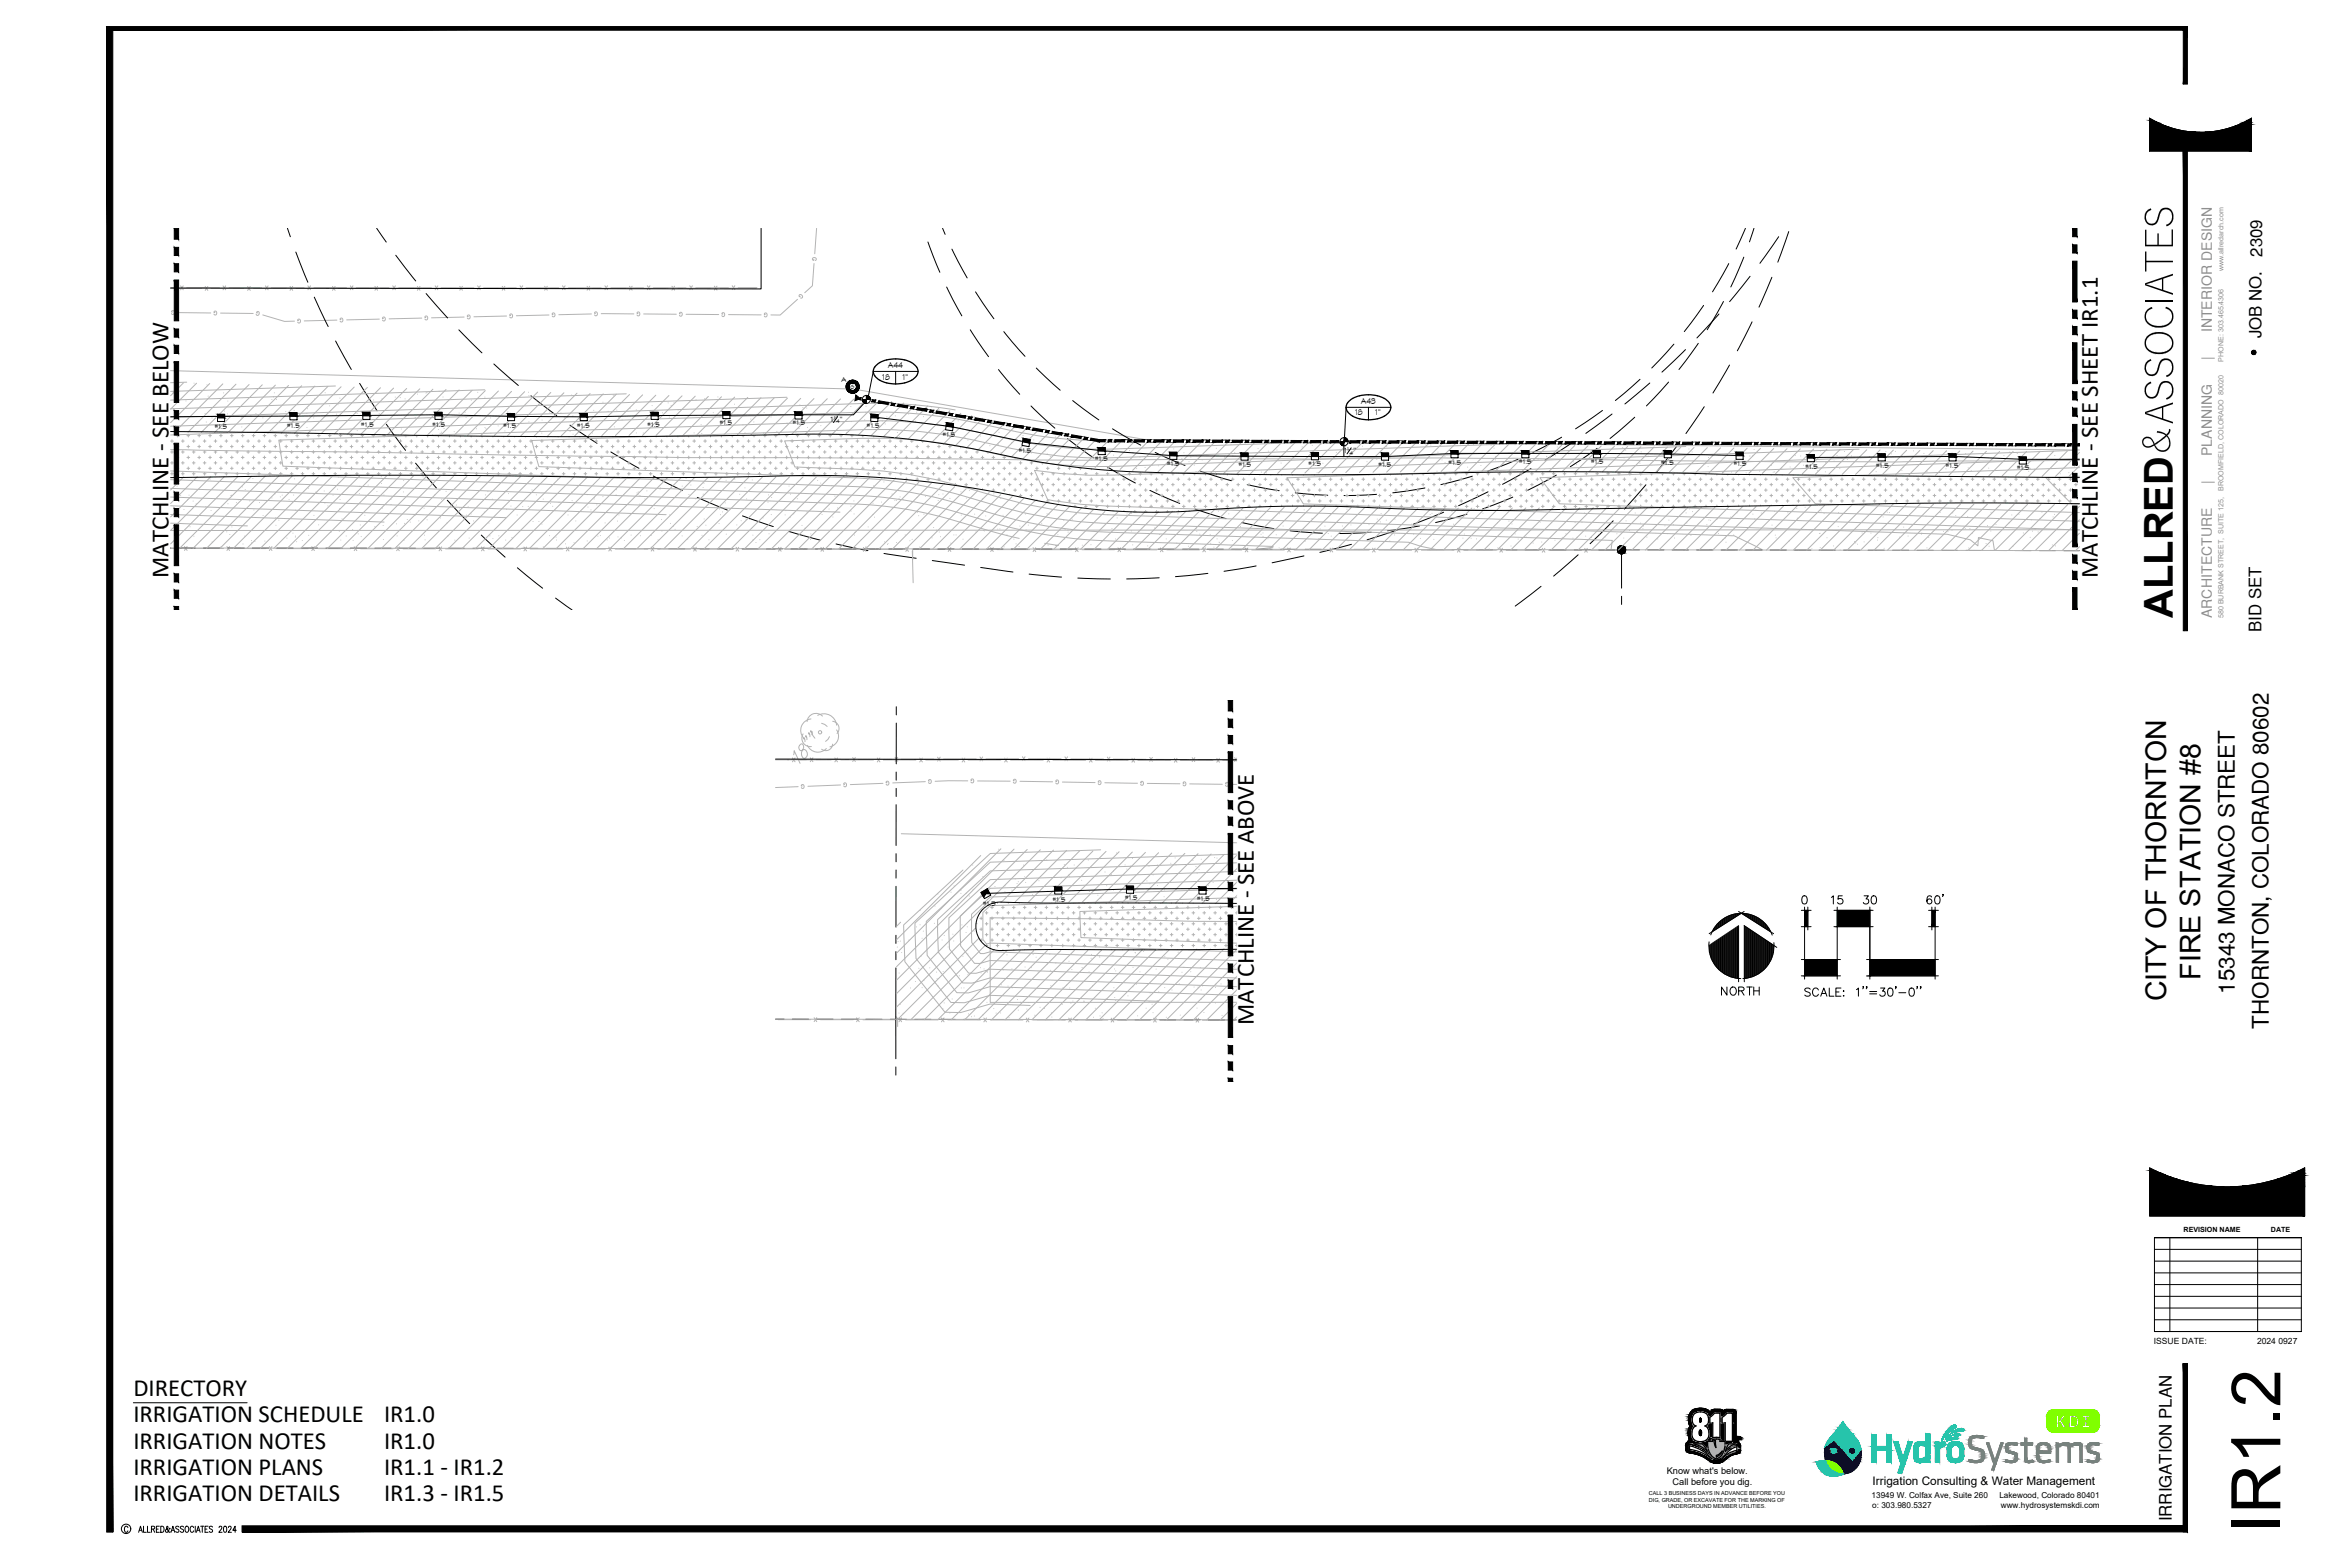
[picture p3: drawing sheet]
<svg xmlns="http://www.w3.org/2000/svg" width="914mm" height="610mm" viewBox="0 0 914 610" stroke-linecap="round" stroke-linejoin="round" font-family="sans-serif">
<defs><g id="words">
<text font-size="26.6" x="887.3" y="596.3" transform="rotate(-90 887.3 596.3)">IR1.2</text>
<text font-size="15.5" x="845.5" y="240.4" transform="rotate(-90 845.5 240.4)">ALLRED</text>
<g font-size="11.1">
<text x="856.2" y="381" transform="rotate(-90 856.2 381)">FIRE STATION #8</text>
<text x="842.8" y="389.6" transform="rotate(-90 842.8 389.6)">CITY OF THORNTON</text>
</g>
<g font-size="9.7">
<text x="65.6" y="224.8" transform="rotate(-90 65.6 224.8)">MATCHLINE - SEE BELOW</text>
<text x="816.3" y="224.8" transform="rotate(-90 816.3 224.8)">MATCHLINE - SEE SHEET IR1.1</text>
<text x="487.9" y="398.8" transform="rotate(-90 487.9 398.8)">MATCHLINE - SEE ABOVE</text>
</g>
<g font-size="9.6">
<text x="51.9" y="543.1">DIRECTORY</text>
<text x="51.9" y="553.3">IRRIGATION SCHEDULE</text>
<text x="149.4" y="553.3">IR1.0</text>
<text x="51.9" y="563.6">IRRIGATION NOTES</text>
<text x="149.4" y="563.6">IR1.0</text>
<text x="51.9" y="573.8">IRRIGATION PLANS</text>
<text x="149.4" y="573.8">IR1.1 - IR1.2</text>
<text x="51.9" y="584">IRRIGATION DETAILS</text>
<text x="149.4" y="584">IR1.3 - IR1.5</text>
</g>
<g font-size="8.7">
<text x="869.5" y="386.6" transform="rotate(-90 869.5 386.6)">15343 MONACO STREET</text>
<text x="882.7" y="400.2" transform="rotate(-90 882.7 400.2)">THORNTON, COLORADO 80602</text>
</g>
<g font-size="6.5">
<text x="880.2" y="99.9" transform="rotate(-90 880.2 99.9)">2309</text>
<text x="879.9" y="131.6" transform="rotate(-90 879.9 131.6)">JOB NO.</text>
<text x="879.8" y="245.8" transform="rotate(-90 879.8 245.8)">BID SET</text>
<text x="845" y="591.8" transform="rotate(-90 845 591.8)">IRRIGATION PLAN</text>
</g>
<g font-size="5.4" fill="#8d8d8d">
<text x="860.7" y="129.3" transform="rotate(-90 860.7 129.3)">INTERIOR DESIGN</text>
<text x="860.7" y="140" transform="rotate(-90 860.7 140)">|</text>
<text x="860.7" y="177.4" transform="rotate(-90 860.7 177.4)">PLANNING</text>
<text x="860.7" y="188.1" transform="rotate(-90 860.7 188.1)">|</text>
<text x="860.7" y="240.5" transform="rotate(-90 860.7 240.5)">ARCHITECTURE</text>
</g>
<text font-size="4.6" x="728.6" y="577.8">Irrigation Consulting &amp; Water Management</text>
<g font-size="3.6">
<text x="648.5" y="573.5">Know what's below.</text>
<text x="650.8" y="577.9">Call before you dig.</text>
</g>
<g font-size="3.3">
<text x="345.6" y="143.1">A44</text>
<text x="343.2" y="147.7">18</text>
<text x="351" y="147.7">1&quot;</text>
<text x="527.1" y="161.6">18</text>
<text x="529.6" y="157">A43</text>
<text x="535" y="161.6">1&quot;</text>
<text x="838.1" y="522.7">ISSUE DATE:</text>
<text x="878.2" y="522.8">2024 0927</text>
</g>
<g font-size="3.2">
<text x="728.3" y="582.8">13949 W. Colfax Ave, Suite 260</text>
<text x="728.5" y="586.6">o: 303.980.5327</text>
<text x="778" y="582.8">Lakewood, Colorado 80401</text>
<text x="778.5" y="586.6">www.hydrosystemskdi.com</text>
</g>
<g font-size="3">
<text x="323.1" y="164.2">1</text>
<text x="326.8" y="164.2">''</text>
<text x="522.9" y="176.4">1</text>
<text x="526.6" y="176.4">''</text>
</g>
<g font-size="2.8" fill="#8d8d8d">
<text x="865.2" y="105.6" transform="rotate(-90 865.2 105.6)">www.allredarch.com</text>
<text x="865.2" y="140.6" transform="rotate(-90 865.2 140.6)">PHONE: 303.465.4306</text>
<text x="865.2" y="191" transform="rotate(-90 865.2 191)">BROOMFIELD, COLORADO 80020</text>
<text x="865.2" y="240.5" transform="rotate(-90 865.2 240.5)">580 BURBANK STREET, SUITE 125,</text>
</g>
<g font-size="2.8">
<text x="849.7" y="479.1">REVISION NAME</text>
<text x="883.6" y="479.2">DATE</text>
</g>
<text font-size="2.7" x="327.4" y="148.5">A</text>
<g font-size="2.6">
<text x="83.6" y="166.9">#1.5</text>
<text x="111.7" y="166.5">#1.5</text>
<text x="140.5" y="166">#1.5</text>
<text x="168.3" y="166.1">#1.5</text>
<text x="195.9" y="166.4">#1.5</text>
<text x="224.6" y="166.4">#1.5</text>
<text x="251.9" y="166.1">#1.5</text>
<text x="280" y="165.2">#1.5</text>
<text x="308.4" y="165.5">#1.5</text>
<text x="337.3" y="166.7">#1.5</text>
<text x="366.8" y="169.9">#1.5</text>
<text x="396.4" y="176.1">#1.5</text>
<text x="426.1" y="179.3">#1.5</text>
<text x="454.1" y="181.4">#1.5</text>
<text x="482" y="181.7">#1.5</text>
<text x="509.2" y="181.4">#1.5</text>
<text x="536.4" y="181.6">#1.5</text>
<text x="563.7" y="180.7">#1.5</text>
<text x="591.1" y="180.6">#1.5</text>
<text x="619.1" y="180.5">#1.5</text>
<text x="646.4" y="180.8">#1.5</text>
<text x="674.6" y="181.3">#1.5</text>
<text x="702.5" y="182.6">#1.5</text>
<text x="730" y="182.2">#1.5</text>
<text x="757.2" y="181.9">#1.5</text>
<text x="784.9" y="183">#1.5</text>
<text x="382.6" y="352.4">#1.5</text>
<text x="409.7" y="350.8">#1.5</text>
<text x="437.8" y="350.2">#1.5</text>
<text x="465.8" y="350.6">#1.5</text>
</g>
<text font-size="2.4" x="330.9" y="151.3">G</text>
<g font-size="2.1">
<text x="324.3" y="163.2">1</text>
<text x="325.3" y="164.6">4</text>
<text x="524.1" y="175.4">1</text>
<text x="525.2" y="176.9">4</text>
<text x="641.6" y="581.6">CALL 3 BUSINESS DAYS IN ADVANCE BEFORE YOU</text>
<text x="641.6" y="584.2">DIG, GRADE, OR EXCAVATE FOR THE MARKING OF</text>
<text x="649" y="586.7">UNDERGROUND MEMBER UTILITIES.</text>
</g>
<text font-size=".9" x="676.3" y="559.8">R</text>
</g></defs>
<!-- layer: THORNTON FIRE STATION 8 - Base|SAN-LIN -->
<path d="M66.4 144.2l265.8 7.1 113.1 19.6 363.8 4.2M350.7 324.3l131.1 3.6" fill="none" stroke="#b3b3b3" stroke-width=".39"/>
<!-- layer: THORNTON FIRE STATION 8 - Base|GASXLIN -->
<g fill="none" stroke="#b3b3b3" stroke-width=".39">
<path d="M317.7 88.8l-.7 9.9M310.3 116.4l-6.7 6.2-3.6-.1M311.4 115.2l-.3 .3a.54 .54 0 0 1 0-.9 .54 .54 0 0 1 .8 .2 .62 .62 0 0 1 .4 .7 .62 .62 0 0 1-.8 .4M316.7 100.9v.4a.55 .55 0 0 1-.6-.6 .55 .55 0 0 1 .6-.5h.4a.56 .56 0 0 1 .5 .5 .56 .56 0 0 1-.4 .6M316.7 102.5l-.6 8.7-3 2.7M67.1 121.4h-.4a.54 .54 0 0 1 .6-.6 .54 .54 0 0 1 .5 .6v.4a.56 .56 0 0 1-.4 .6 .56 .56 0 0 1-.7-.4M69.3 121.6l12.7 .2M83.6 121.6h-.3a.54 .54 0 0 1 .5-.6 .54 .54 0 0 1 .5 .6v.4a.57 .57 0 0 1-.4 .5 .57 .57 0 0 1-.7-.3M85.8 121.8l12.7 .1M100.2 121.7l-.4-.1a.54 .54 0 0 1 .7-.4 .54 .54 0 0 1 .4 .7l-.1 .4a.57 .57 0 0 1-.6 .4 .57 .57 0 0 1-.5-.5M102.2 122.5l8.5 2.5 3.9-.1M116.2 124.7h-.4a.55 .55 0 0 1 .5-.6 .55 .55 0 0 1 .6 .6v.4a.56 .56 0 0 1-.4 .6 .56 .56 0 0 1-.7-.4"/>
<path d="M131.1 124.5l-12.7 .3M132.7 124.3h-.4a.54 .54 0 0 1 .5-.6 .54 .54 0 0 1 .6 .6v.4a.56 .56 0 0 1-.4 .6 .56 .56 0 0 1-.7-.4M147.6 124.1l-12.7 .3M149.2 123.9h-.4a.54 .54 0 0 1 .5-.6 .54 .54 0 0 1 .6 .6v.4a.57 .57 0 0 1-.4 .6 .57 .57 0 0 1-.7-.4M164.1 123.7l-12.7 .3M165.7 123.5h-.4a.54 .54 0 0 1 .6-.6 .54 .54 0 0 1 .5 .6v.4a.56 .56 0 0 1-.4 .6 .56 .56 0 0 1-.7-.4M180.6 123.3l-12.7 .3M182.2 123.1h-.4a.55 .55 0 0 1 .6-.6 .55 .55 0 0 1 .5 .6v.4a.56 .56 0 0 1-.4 .5 .56 .56 0 0 1-.7-.3M197.1 122.9l-12.7 .3M198.7 122.7h-.4a.55 .55 0 0 1 .6-.6 .55 .55 0 0 1 .5 .6 .64 .64 0 0 1-.1 .8 .64 .64 0 0 1-.9 0v-.2M213.6 122.5l-12.7 .3M215.2 122.3h-.4a.54 .54 0 0 1 .6-.6 .54 .54 0 0 1 .5 .6v.3a.56 .56 0 0 1-.4 .6 .56 .56 0 0 1-.6-.3"/>
<path d="M230.1 122.1l-12.7 .3M231.7 121.9h-.3a.54 .54 0 0 1 .5-.6 .54 .54 0 0 1 .5 .6l.1 .4a.57 .57 0 0 1-.5 .5 .57 .57 0 0 1-.6-.3M233.9 122l12.7 .1M248.2 121.9h-.3a.54 .54 0 0 1 .5-.6 .54 .54 0 0 1 .5 .6v.4a.56 .56 0 0 1-.4 .6 .56 .56 0 0 1-.6-.4M250.5 122.1l12.7 .1M264.7 122.1h-.3a.55 .55 0 0 1 .5-.6 .55 .55 0 0 1 .6 .6v.3a.56 .56 0 0 1-.5 .6 .56 .56 0 0 1-.6-.4M267 122.3l12.7 .1M281.2 122.2h-.3a.54 .54 0 0 1 .5-.6 .54 .54 0 0 1 .6 .6v.4a.55 .55 0 0 1-.5 .6 .55 .55 0 0 1-.6-.4M283.5 122.4l12.7 .1M297.8 122.3h-.4a.54 .54 0 0 1 .5-.6 .54 .54 0 0 1 .6 .6v.4a.55 .55 0 0 1-.5 .6 .55 .55 0 0 1-.6-.4M310.6 306l-8.8 .4M312.2 305.8h-.4a.54 .54 0 0 1 .5-.6 .54 .54 0 0 1 .6 .6v.3a.56 .56 0 0 1-.4 .6 .56 .56 0 0 1-.7-.3"/>
<path d="M327.1 305.4l-12.7 .5M328.6 305.1h-.3a.55 .55 0 0 1 .5-.6 .55 .55 0 0 1 .6 .6v.4a.56 .56 0 0 1-.4 .6 .56 .56 0 0 1-.7-.4M343.6 304.7l-12.7 .5M345.2 304.5h-.4a.54 .54 0 0 1 .5-.6 .54 .54 0 0 1 .6 .6 .63 .63 0 0 1-.2 .8 .63 .63 0 0 1-.8-.1l-.1-.1M360.1 304.1l-12.7 .5M361.6 303.8l-.3 .1a.54 .54 0 0 1 .5-.7 .54 .54 0 0 1 .6 .6v.4a.56 .56 0 0 1-.4 .6 .56 .56 0 0 1-.7-.4M376.6 303.8l-12.7 .1M378.1 303.6h-.3a.55 .55 0 0 1 .6-.6 .55 .55 0 0 1 .5 .6 .64 .64 0 0 1-.2 .8 .64 .64 0 0 1-.8-.1l-.1-.1M380.4 303.8l12.7 .1M394.7 303.7h-.4a.55 .55 0 0 1 .6-.6 .55 .55 0 0 1 .5 .6v.4a.56 .56 0 0 1-.5 .6 .56 .56 0 0 1-.6-.4M396.9 303.9l12.7 .3M411.2 304h-.4a.55 .55 0 0 1 .6-.6 .55 .55 0 0 1 .5 .6v.4a.56 .56 0 0 1-.5 .6 .56 .56 0 0 1-.6-.4"/>
<path d="M413.4 304.2l12.7 .2M427.7 304.3h-.4a.55 .55 0 0 1 .6-.6 .55 .55 0 0 1 .5 .6v.4a.56 .56 0 0 1-.4 .5 .56 .56 0 0 1-.7-.4M429.9 304.5l12.7 .2M444.2 304.6h-.4a.55 .55 0 0 1 .6-.7 .55 .55 0 0 1 .5 .7 .64 .64 0 0 1-.2 .8 .64 .64 0 0 1-.8-.1l-.1-.2M446.4 304.8l12.7 .1M460.7 304.7h-.4a.55 .55 0 0 1 .6-.6 .55 .55 0 0 1 .5 .6 .64 .64 0 0 1-.2 .9 .64 .64 0 0 1-.8-.1l-.1-.2M462.9 305l12.7 .1M477.2 304.9h-.4a.55 .55 0 0 1 .6-.6 .55 .55 0 0 1 .6 .7v.3a.56 .56 0 0 1-.5 .6 .56 .56 0 0 1-.7-.4M479.4 305.1l2.4 .1"/>
</g>
<!-- layer: THORNTON FIRE STATION 8 - Base|-200 WELL SETBACK -->
<g fill="none" stroke="#000" stroke-width=".39">
<path d="M361.1 94.1l4.6 11.8M366.8 88.8l1 2.4M370.4 96.9l5.9 11.2M679.2 88.8l-3.7 8.1M682.5 88.8l-1.8 5.3M368.3 111.7l6 11.2M379.6 113.5l7.1 10.5M662.9 118.8l-7.5 10.2M670.6 117.3l-6.3 11M672.7 102.5l-6.3 11M678.5 100l-5 11.6M377.5 128.3l7.1 10.5"/>
<path d="M390.6 129l8.2 9.6M651.3 133.9l-8.6 9.3M660.8 133.6l-7.5 10.1M388.5 143.8l8.3 9.6M401.2 157.9l9.2 8.7M403.2 143.2l9.3 8.6M417.4 155.8l10.2 7.6M623.5 159.7l-10.4 7.1M638.1 147.6l-9.5 8.2M649.3 148.6l-8.7 9.3M415.3 170.6l10.2 7.5M432.9 166.8l11 6.4"/>
<path d="M449.5 176l11.6 5.1M590.7 178.7l-11.8 4.6M607.6 170.1l-11.2 5.9M621.5 174.4l-10.5 7.2M636.1 162.3l-9.6 8.3M430.8 181.6l11 6.3M447.4 190.8l11.6 5M465 198l12.1 3.8M467 183.3l12.2 3.7M485.3 188.5l12.4 2.4M504 191.7l12.6 1M535.6 192.3l-12.6 .5"/>
<path d="M554.4 189.8l-12.5 1.9M572.9 185.3l-12.3 3.2M588.6 193.4l-11.8 4.6M605.6 184.8l-11.2 6M483.2 203.3l12.5 2.3M502 206.5l12.6 .9M533.6 207.1l-12.7 .4M552.4 204.6l-12.5 1.9M570.8 200l-12.2 3.3"/>
</g>
<!-- layer: THORNTON FIRE STATION 8 - Base|-350 FACILITIES SETBACK -->
<g fill="none" stroke="#000" stroke-width=".39">
<path d="M111.9 88.8l1.1 3.3M115.1 98.1l4.7 11.7M146.6 88.8l3.7 5.4M154 99.3l7.8 10M692.1 92.1l-7.3 10.3M696 90.1l-4.2 11.9M122.3 115.6l5.4 11.4M165.8 114.2l8.4 9.5M681 107.5l-8 9.9M689.4 107.9l-5 11.6M130.6 132.7l6.1 11M178.5 128.3l9 9"/>
<path d="M655.8 136l-9.1 8.8M668.9 122.2l-8.6 9.3M681.7 125.2l-5.7 11.3M139.9 149.1l6.8 10.7M192.2 141.6l9.5 8.4M206.6 154l10 7.7M641.9 149l-9.6 8.1M663.1 158.2l-7.1 10.5M673 142l-6.5 10.9M150.3 165l7.5 10.2M221.8 165.4l10.5 7.1M237.7 175.8l10.9 6.4"/>
<path d="M611.8 172.2l-10.6 6.8M627.3 161.1l-10.2 7.5M652.3 173.8l-7.8 9.9M161.7 180.2l8.1 9.7M174 194.6l8.8 9.1M254.2 185.2l11.4 5.7M271.3 193.5l11.7 4.9M561.7 199.3l-11.7 4.6M579 191.3l-11.5 5.4M595.7 182.3l-11 6.1M640.4 188.6l-8.4 9.4M187.3 208.2l9.2 8.6"/>
<path d="M288.9 200.7l12 4.2M306.9 206.7l12.3 3.4M325.3 211.6l12.4 2.6M344 215.3l12.5 1.9M362.8 218.1l12.5 1.8M507.4 216.3l-12.4 2.6M525.9 211.8l-12.3 3.1M544 206.1l-12.1 3.9M614.1 215.8l-9.6 8.3M627.7 202.6l-9 8.9M201.3 220.9l9.8 7.9M216.2 232.7l6.4 4.6"/>
<path d="M381.6 220.8l12.6 1.7M400.4 223.3l12.7 1.2M419.4 224.9l12.6 .3M451 224.8l-12.6 .4M470 223.1l-12.6 1.2M488.8 220.2l-12.5 2M599.6 228.1l-10 7.7"/>
</g>
<!-- layer: THORNTON FIRE STATION 8 - Base|CON-NDX -->
<path d="M72.7 148.7l-6.3 .2M371.7 159.5a182.6 182.6 0 0 0-36.2-2.5l-269.1 8.8M723.4 174.7l-289.8 10.1a175 175 0 0 1-20.8-.6l-10.3-1.2 5.1 11.3 13.2 1.9 10.4 .7 326.5 10.9 8.9 2.2 3 2.4 .2-3.3 5.7 1.2 .6 3.9M66.4 186.6l256.3 9.1a168.2 168.2 0 0 1 51.6 7.7l14.6 4.2 7.7 1.9M66.4 203.5l29.9 1.1M406.5 211.4l5.3 .8h-.9M481.8 332.2l-96.5 3.2-24.9 23v3.3l.4 10 11.5 14.5 4.5 .1 8.4-2.5 96.6 3.5M481.8 349.2l-96.5 3.1-2.9 2.7v9.3l.1 1.2 1.3 1.6 2.2-.2 95.8 3.4" fill="none" stroke="#b3b3b3" stroke-width=".39"/>
<!-- layer: THORNTON FIRE STATION 8 - Base|CON-LIN -->
<g fill="none" stroke="#b3b3b3" stroke-width=".39">
<path d="M130.5 150.2l-64.1 2.1M188.6 151.6l-122.2 4M243.7 153.2l-177.3 5.8M306.2 154.5l-239.8 7.9M66.4 169.2l249.2-8.2a289.4 289.4 0 0 1 44.4 .3 193.6 193.6 0 0 1 23.8 4.1l11.2 2.4a155.4 155.4 0 0 0 38.9 3.5l9.4-.4M524.5 171.5l-71.9 2.5a289.1 289.1 0 0 1-38.3 .2 249.7 249.7 0 0 1-34.7-6.3 182.6 182.6 0 0 0-49.3-4l-221.8 7.3 1.6 10.2 219.6 7.8a170.6 170.6 0 0 1 50.8 8.9 184.1 184.1 0 0 0 50.9 8.9l116.7 4 4.7 1.5 6 1.3M599.7 172.3l-137.4 4.8a565.1 565.1 0 0 1-40.7 .9 169.6 169.6 0 0 1-33.7-4.8l-19.8-4a178.2 178.2 0 0 0-35.6-2l-125.6 4.2 2.8 10.1 124.2 4.5a173.7 173.7 0 0 1 29.9 4l19.8 5.5a185.6 185.6 0 0 0 54.9 8.4l188.9 6.3-.4 3.7M656 173.7l-218.3 7.6a170.3 170.3 0 0 1-45.1-3.6l-24.4-5.1-11.9-1.5a163.2 163.2 0 0 0-20.9-.6l-30.1 1 4 10.2 23.8 .8 10.9 .8a162 162 0 0 1 20.5 3.4l25.2 7a177.2 177.2 0 0 0 30.3 5.8l10.1 .7 244.7 8.2 11.1 5.6M807.8 175.2l-307 10.7 6.4 10.1 301.9 10.2M809.1 178.5l-209.9 7.4 7.5 10.1 202.4 6.8M66.4 183.2l244.8 8.7a358.3 358.3 0 0 1 36.1 2 164.2 164.2 0 0 1 30.1 6.8 196.9 196.9 0 0 0 42.1 9l11.9 .7 64 2.2-.1 .3-6 .8M66.4 190l260.4 9.2"/>
<path d="M66.4 193.4l192.8 6.8M66.4 196.8l130.5 4.6M809.1 185.3l-13.1 .5 10 10.1 3.1 .1M809.1 181.9l-111.5 3.9 8.8 10.2 102.7 3.4M66.4 200.1l83 3M374.7 338.5l-23.1 21.3 .5 14.3 15.6 19.7 6.1 .1 11.4-3.3 15.6 .5M428.3 330.6l-43 1.4-29.3 27.1 .4 13.8 13.6 17.1 5.3 .1 9.9-2.9 65.7 2.3M481.8 339l-96.5 3.2-16.1 14.8v5.8l.3 6.4 7.4 9.4h2.9l5.5-1.6 96.5 3.5M481.8 335.6l-96.5 3.2-20.5 18.9v4.5l.3 8.2 9.5 12h3.7l6.9-2 96.6 3.5M481.8 352.6l-61.6 2 .4 10.2 61.2 2.1M481.8 345.8l-96.5 3.2-7.3 6.7v8.1l.1 2.9 3.4 4.3h1.3l2.5-.7 96.5 3.4M481.8 342.4l-96.5 3.2-11.7 10.8v6.9l.2 4.7 5.4 6.8h2.1l4-1.1 96.5 3.4"/>
<path d="M348.6 395.5l1.1 1.1"/>
</g>
<!-- layer: THORNTON FIRE STATION 8 - Base|FENXLIN -->
<g fill="none" stroke="#b3b3b3" stroke-width=".39">
<path d="M66.4 112h2.4M70.3 111.2l1 1.5M71.3 111.2l-1 1.5M72.6 112h12.7M78.4 112.2h-12M79.8 111.4l1.1 1.6M80.9 111.4l-1.1 1.6M82.2 112.2h12.7M86.8 111.2l1 1.5M87.8 111.2l-1 1.5M89.1 112h12.7M96.4 111.4l1 1.6"/>
<path d="M97.4 111.4l-1 1.6M103.3 111.2l1 1.5M104.3 111.2l-1 1.5M105.6 112h12.7M111.4 112.2h-12.7M112.9 111.4l1 1.6M113.9 111.4l-1 1.6M115.2 112.2h12.7M119.8 111.2l1 1.5M120.8 111.2l-1 1.5M122.1 112h12.7M129.4 111.4l1 1.6"/>
<path d="M130.4 111.4l-1 1.6M136.3 111.2l1 1.5M137.3 111.2l-1 1.5M138.6 112h12.7M144.4 112.2h-12.7M145.9 111.4l1 1.5M146.9 111.4l-1 1.5M148.2 112.2h12.7M152.8 111.2l1 1.5M153.8 111.2l-1 1.5M155.2 112h12.7M162.4 111.4l1 1.5"/>
<path d="M163.4 111.4l-1 1.5M169.3 111.2l1.1 1.5M170.4 111.2l-1.1 1.5M171.7 112h12.7M177.4 112.1l-12.7 .1M178.9 111.4l1 1.5M179.9 111.4l-1 1.5M181.2 112.1h12.7M185.9 111.2l1 1.5M186.9 111.2l-1 1.5M195.4 111.4l1 1.5M196.4 111.4l-1 1.5"/>
<path d="M200.9 111.9l-12.7 .1M202.4 111.2l1 1.5M203.4 111.2l-1 1.5M204.7 111.9h12.7M210.4 112.1h-12.7M211.9 111.4l1 1.5M212.9 111.4l-1 1.5M214.3 112.1h12.7M218.9 111.2l1 1.5M219.9 111.2l-1 1.5M221.2 111.9h12.7M228.4 111.4l1.1 1.5"/>
<path d="M229.5 111.4l-1.1 1.5M235.4 111.2l1 1.5M236.4 111.2l-1 1.5M237.7 111.9h12.7M243.5 112.1h-12.7M244.9 111.3l1.1 1.6M246 111.3l-1.1 1.6M247.3 112.1h12.7M251.9 111.2l1 1.5M252.9 111.2l-1 1.5M254.2 111.9h12.7M261.5 111.3l1 1.6"/>
<path d="M262.5 111.3l-1 1.6M268.4 111.2l1 1.5M269.4 111.2l-1 1.5M276.5 112.1h-12.7M278 111.3l1 1.5M279 111.3l-1 1.5M280.3 112.1h14M283.4 111.9h-12.7M284.9 111.2l1 1.5M285.9 111.2l-1 1.5M287.2 111.9h7.3M66.4 213.4h4.1"/>
<path d="M71.8 212.6l1 1.5M72.8 212.6l-1 1.5M74.3 213.4h12.7M88.3 212.6l1 1.6M89.3 212.6l-1 1.6M90.8 213.4h12.7M104.8 212.6l1 1.6M105.8 212.6l-1 1.6M107.3 213.4h12.7M121.3 212.7l1 1.5M122.3 212.7l-1 1.5M123.8 213.4l12.7 .1"/>
<path d="M137.8 212.7l1 1.5M138.8 212.7l-1 1.5M140.3 213.5h12.7M154.3 212.7l1 1.6M155.3 212.7l-1 1.5M156.8 213.5h12.7M170.8 212.8l1.1 1.5M171.9 212.8l-1.1 1.5M173.3 213.5h12.7M187.4 212.8l1 1.5M188.4 212.8l-1 1.5M189.9 213.5l12.7 .1"/>
<path d="M203.9 212.8l1 1.5M204.9 212.8l-1 1.5M206.4 213.6h12.7M220.4 212.8l1 1.5M221.4 212.8l-1 1.5M222.9 213.6h12.7M236.9 212.8l1 1.6M237.9 212.8l-1 1.6M239.4 213.6h12.7M253.4 212.9l1 1.5M254.4 212.9l-1 1.5M255.9 213.6h12.7"/>
<path d="M269.9 212.9l1 1.5M270.9 212.9l-1 1.5M272.4 213.6l12.7 .1M286.4 212.9l1 1.5M287.4 212.9l-1 1.5M288.9 213.7h12.7M302.9 212.9l1 1.5M303.9 212.9l-1 1.5M305.4 213.7h12.7M319.4 212.9l1 1.6M320.4 212.9l-1 1.6M321.9 213.7h12.7"/>
<path d="M335.9 213l1.1 1.5M337 213l-1.1 1.5M338.4 213.7h12.7M352.5 213l1 1.5M353.5 213l-1 1.5M355 213.7l12.7 .1M355 214.4l.3 12.3M355.1 213.6v4.1M369 213l1 1.5M370 213l-1 1.5M371.5 213.8h12.7M385.5 213l1 1.6"/>
<path d="M386.5 213l-1 1.6M388 213.8h12.7M402 213l1 1.6M403 213.1l-1 1.5M404.5 213.8h12.7M418.5 213.1l1 1.5M419.5 213.1l-1 1.5M421 213.9h12.7M435 213.1l1 1.5M436 213.1l-1 1.5M437.5 213.9h12.7M451.5 213.1l1 1.6"/>
<path d="M452.5 213.1l-1 1.6M454 213.9h12.7M468 213.2l1 1.5M469 213.2l-1 1.5M470.5 213.9h12.7M484.5 213.2l1 1.5M485.5 213.2l-1 1.5M487 213.9l12.7 .1M501 213.2l1.1 1.5M502.1 213.2l-1.1 1.5M503.5 214h12.7M517.6 213.2l1 1.5"/>
<path d="M518.6 213.2l-1 1.5M520.1 214h12.7M534.1 213.2l1 1.6M535.1 213.2l-1 1.6M536.6 214h12.7M550.6 213.3l1 1.5M551.6 213.3l-1 1.5M553.1 214h12.7M567.1 213.3l1 1.5M568.1 213.3l-1 1.5M569.6 214h12.7M583.6 213.3l1 1.5"/>
<path d="M584.6 213.3l-1 1.5M586.1 214l12.7 .1M600.1 213.3l1 1.5M601.1 213.3l-1 1.5M602.6 214.1h12.7M616.6 213.3l1 1.5M617.6 213.3l-1 1.5M619.1 214.1l11.8 .1M301.8 295.6h5.1M308.3 294.8l1.1 1.6M309.4 294.8l-1.1 1.6M310.7 295.6h12.7"/>
<path d="M313.8 295.6h-7.3M315.3 294.8l1 1.5M316.3 294.8l-1 1.5M324.9 294.9l1 1.5M325.9 294.9l-1 1.5M327.2 295.6h12.7M330.3 295.5h-12.7M331.8 294.7l1 1.5M332.8 294.7l-1 1.5M341.4 294.9l1 1.5M342.4 294.9l-1 1.5M343.7 295.6l12.7 .1"/>
<path d="M346.8 295.4l-12.7 .1M348.3 294.6l1 1.5M349.3 294.6l-1 1.5M357.9 294.9l1 1.5M358.9 294.9l-1 1.5M360.2 295.7h12.7M363.3 295.3l-12.7 .1M364.8 294.6l1 1.5M365.8 294.5l-1 1.6M374.4 294.9l1 1.5M375.4 294.9l-1 1.5M376.7 295.7h12.7"/>
<path d="M379.8 295.2l-12.7 .1M381.3 294.5l1 1.5M382.3 294.5l-1 1.5M390.9 294.9l1 1.5M391.9 294.9l-1 1.5M393.2 295.7h12.7M396.4 295.2h-12.7M397.8 294.4l1.1 1.5M398.9 294.4l-1.1 1.5M400.2 295.2h12.7M407.4 294.9l1 1.6M408.4 294.9l-1 1.6"/>
<path d="M409.7 295.7h12.7M414.4 294.4l1 1.6M415.4 294.4l-1.1 1.6M416.7 295.2l12.7 .1M423.9 295l1 1.5M424.9 295l-1 1.5M426.2 295.7h12.8M430.9 294.5l1 1.6M431.9 294.5l-1 1.6M433.2 295.3l12.7 .1M440.4 295l1.1 1.5M441.5 295l-1.1 1.5"/>
<path d="M442.8 295.7l12.7 .1M447.4 294.6l1 1.6M448.4 294.6l-1 1.6M449.7 295.4l12.7 .1M457 295l1 1.5M458 295l-1 1.5M459.3 295.8h12.7M463.9 294.8l1 1.5M464.9 294.8l-1 1.5M466.2 295.5h12.7M473.5 295l1 1.5M474.5 295l-1 1.5"/>
<path d="M475.8 295.8h6M480.4 294.8l1 1.5M481.4 294.8l-1 1.5M302.8 396.7h12.7M316.8 395.9l1 1.6M317.8 395.9l-1 1.5M319.3 396.7h12.7M333.3 396l1 1.5M334.3 396l-1 1.5M335.8 396.7h12.7M349.3 396.7v2.6M349.8 396l1 1.5"/>
<path d="M350.8 396l-1 1.5M352.3 396.7l12.7 .1M366.3 396l1 1.5M367.3 396l-1 1.5M368.8 396.8h12.7M382.8 396l1 1.5M383.8 396l-1 1.5M385.3 396.8h12.7M399.3 396l1.1 1.6M400.4 396l-1.1 1.6M401.9 396.8h12.7M415.8 396.1l1.1 1.5"/>
<path d="M416.9 396.1l-1.1 1.5M418.4 396.8h12.7M432.4 396.1l1 1.5M433.4 396.1l-1 1.5M434.9 396.8l12.7 .1M448.9 396.1l1 1.5M449.9 396.1l-1 1.5M451.4 396.9h12.7M465.4 396.1l1 1.5M466.4 396.1l-1 1.5M467.9 396.9h12.7"/>
</g>
<!-- layer: THORNTON FIRE STATION 8 - Base|-CHANNEL -->
<path d="M66.4 174.9l178.9 2.7a1897.1 1897.1 0 0 0 68.8 .5l45.3 .3a2726.6 2726.6 0 0 0 86 .4l80-.4a2320 2320 0 0 1 85.2 .3l85 1h42.5l19.3-.4 51.7-.2M809.1 206.1l-742.7 .3M481.8 358.5l-16.5-.1-42.8-1-37.2-.4v33l96.5-.1" fill="none" stroke="#b3b3b3" stroke-width=".39"/>
<!-- layer: THORNTON FIRE STATION 8 - Base|LOT-LIN_VACATE -->
<g fill="none" stroke="#1a1a1a" stroke-width=".39">
<path d="M66.4 213.2h.1M69.6 213.2h6.4M79.1 213.2h6.4M88.7 213.2h6.3M98.2 213.2h6.3M107.7 213.2h6.4M117.2 213.2h6.4M126.8 213.3h6.3M136.3 213.3h6.3M145.8 213.3h6.4M155.3 213.3h6.4M164.9 213.3h6.3"/>
<path d="M174.4 213.3h6.3M183.9 213.3h6.4M193.4 213.3h6.4M203 213.3h6.3M212.5 213.4h6.3M222 213.4h6.4M231.5 213.4h6.4M241.1 213.4h6.3M250.6 213.4h6.3M260.1 213.4h6.4M269.6 213.4h6.4M279.2 213.4l6.3 .1"/>
<path d="M288.7 213.5h6.3M298.2 213.5h6.4M307.7 213.5h6.4M317.3 213.5h6.3M326.8 213.5h6.3M336.3 213.5h6.4M345.8 213.5h6.4M355.4 213.5h6.3M364.9 213.6h6.3M374.4 213.6h6.4M383.9 213.6h6.4M393.5 213.6h6.3"/>
<path d="M403 213.6h6.3M412.5 213.6h6.4M422 213.6h6.4M431.6 213.6h6.3M441.1 213.6h6.3M450.6 213.7h6.4M460.1 213.7h6.4M469.7 213.7h6.3M479.2 213.7h6.3M488.7 213.7h6.4M498.2 213.7h6.4M507.8 213.7h6.3"/>
<path d="M517.3 213.7h6.3M526.8 213.7h6.4M536.3 213.8h6.4M545.9 213.8h6.3M555.4 213.8h6.3M564.9 213.8h6.4M574.4 213.8h6.4M584 213.8h6.3M593.5 213.8h6.3M603 213.9h6.4M612.5 213.9h6.4M622.1 213.9h6.3"/>
<path d="M631.6 213.9h6.3M641.1 213.9h6.4M650.6 213.9h6.4M660.2 213.9h6.3M669.7 214h6.3M679.2 214h6.4M688.7 214h6.4M698.3 214h6.3M707.8 214h6.3M717.3 214l6.4 .1M726.8 214.1h6.4M736.4 214.1h6.3"/>
<path d="M745.9 214.1h6.3M755.4 214.1h6.4M764.9 214.1l6.4 .1M774.5 214.2h6.3M784 214.2h6.3M793.5 214.2h6.4M803 214.2h6.1M301.8 396.5h3.3M308.3 396.5h6.3M317.8 396.5h6.4M327.3 396.5h6.4M336.9 396.5h6.3"/>
<path d="M346.4 396.5l6.3 .1M355.9 396.6h6.4M365.4 396.6h6.4M375 396.6h6.3M384.5 396.6h6.3M394 396.6h6.4M403.5 396.6h6.4M413.1 396.6h6.3M422.6 396.6h6.3M432.1 396.6l6.4 .1M441.6 396.7h6.4M451.2 396.7h6.3"/>
<path d="M460.7 396.7h6.3M470.2 396.7h6.4M479.7 396.7h2.1"/>
</g>
<!-- layer: THORNTON FIRE STATION 8 - Base|LOT-LIN -->
<path d="M296.1 88.8v23.6l-229.7-.4M301.8 295.3l180 .3" fill="none" stroke="#000" stroke-width=".39"/>
<!-- layer: THORNTON FIRE STATION 8 - Base|ADJXLIN -->
<path d="M630.9 213.9l.1 14.9M631 232v3.1M348.6 396.5v15.4M348.6 415.1v3.1" fill="none" stroke="#000" stroke-width=".39"/>
<!-- layer: THORNTON FIRE STATION 8 - Base|BND-LIN_ZONING -->
<path d="M66.4 213.2l742.7 1M301.8 396.5l180 .2" fill="none" stroke="#b3b3b3" stroke-width=".39"/>
<!-- layer: THORNTON FIRE STATION 8 - Base|LOT-COR -->
<g fill="#000" stroke="#000" stroke-width=".39">
<path d="M630.8 212.3l.6 .1zM630.5 212.4h.9z"/>
<path d="M630.5 212.4l1.2 .1zM630.2 212.5h1.5z"/>
<path d="M630.5 215.4h.9zM630.5 215.4l.6 .1z"/>
<path d="M630.2 212.5l1.7 .1zM630 212.6h1.9z"/>
<path d="M630.2 215.3h1.5zM630.2 215.3l1.2 .1z"/>
<path d="M630 212.6l2.1 .2zM630 212.6l2.1 .2h-2.3z"/>
<path d="M630 215.1h1.9zM630 215.1l1.7 .2z"/>
<path d="M629.8 212.8l2.5 .2-.2-.2zM629.8 212.8l2.5 .2h-2.7z"/>
<path d="M629.8 215h2.3zM629.8 215l2.1 .1z"/>
<path d="M629.6 213l2.8 .3-.1-.3zM629.6 213l2.8 .3h-2.9z"/>
<path d="M629.6 214.7l2.5 .3 .2-.3zM629.6 214.7l2.5 .3h-2.3z"/>
<path d="M629.5 213.3l3 .3-.1-.3zM629.5 213.3l3 .3h-3.1z"/>
<path d="M629.5 214.4l2.8 .3 .1-.3zM629.5 214.4l2.8 .3h-2.7z"/>
<path d="M629.4 213.6l3.1 .3v-.3zM629.4 213.6l3.1 .3h-3.1z"/>
<path d="M629.4 214.2l3 .2 .1-.2zM629.4 214.2l3 .2h-2.9z"/>
<path d="M629.4 213.9l3.1 .3v-.3zM629.4 213.9l3.1 .3h-3.1z"/>
</g>
<circle cx="631" cy="213.9" r="1.6" fill="none" stroke="#000" stroke-width=".39"/>
<!-- layer: landscape base|PSEED -->
<g fill="none" stroke="#b3b3b3" stroke-width=".39">
<path d="M71.4 149l-5 5M76.5 149.1l-10.1 10.1M81.6 149.2l-15.2 15.2M86.7 149.3l-18.7 18.8M91.8 149.5l-18.7 18.6M96.9 149.6l-18.6 18.6M102.1 149.7l-18.6 18.6M107.2 149.8l-18.5 18.5M112.3 150l-18.4 18.4M117.4 150.1l-18.4 18.4M122.5 150.2l-18.3 18.3M127.6 150.3l-18.2 18.3"/>
<path d="M132.7 150.5l-18.1 18.1M137.8 150.6l-18.1 18.1M142.9 150.7l-18 18M148 150.8l-17.9 18M153.1 151l-17.8 17.9M158.2 151.1l-17.8 17.8M163.4 151.3l-17.8 17.7M168.5 151.4l-17.7 17.6M173.6 151.5l-17.6 17.6M178.7 151.7l-17.5 17.4M183.7 151.8l-17.3 17.4M188.8 152l-17.2 17.2"/>
<path d="M193.9 152.1l-17.2 17.2M199 152.3l-17.1 17M204.1 152.4l-17 17M209.2 152.5l-16.9 16.9M214.3 152.7l-16.8 16.8M219.4 152.8l-16.7 16.8M224.5 153l-16.6 16.6M229.6 153.1l-16.5 16.5M234.7 153.2l-16.3 16.4M239.8 153.4l-16.1 16.1M244.9 153.5l-16 16M250 153.6l-15.8 15.9"/>
<path d="M255.2 153.7l-15.7 15.7M260.3 153.9l-15.5 15.5M265.4 154l-15.4 15.4M270.5 154.1l-15.2 15.2M275.6 154.2l-15 15.1M280.7 154.4l-14.9 14.9M285.9 154.5l-14.8 14.7M291 154.6l-14.6 14.6M296.1 154.7l-14.4 14.5M301.2 154.8l-14.3 14.3M306.4 154.9l-14.2 14.2M311.6 155l-14.1 14.1"/>
<path d="M316.7 155.1l-14 13.9M321.9 155.1l-13.9 13.9M327.1 155.2l-13.8 13.8M332.2 155.3l-13.7 13.6M337.4 155.3l-13.6 13.6M342.3 155.7l-13.2 13.2M346.9 156.2l-12.8 12.9M351.6 156.8l-12.7 12.7M356.3 157.4l-12.5 12.5M361 157.9l-12.3 12.4M365.3 158.9l-11.8 11.7M369.6 159.8l-11.4 11.4"/>
<path d="M66.4 171.6h1M66.4 175.8h1M66.9 171.1v1M66.9 175.3v1.1M66.9 179.5v1.1M68.5 169.5h1.1M68.5 173.7h1.1M68.5 178h1.1M69 168.9v1.1M69 173.2v1.1M69 177.4v1.1M70.6 171.6h1.1"/>
<path d="M70.6 175.8h1.1M71.1 171.1v1M71.1 175.3v1.1M71.1 179.5v1.1M72.7 169.5h1.1M72.7 173.7h1.1M72.7 178h1.1M73.3 168.9v1.1M73.3 173.2v1.1M73.3 177.4v1.1M74.9 171.6h1M74.9 175.8h1"/>
<path d="M75.4 171.1v1M75.4 175.3v1.1M75.4 179.5v1.1M77 169.5h1M77 173.7h1M77 178h1M77.5 168.9v1.1M77.5 173.2v1.1M77.5 177.4v1.1M79.1 171.6h1M79.1 175.8h1M79.6 171.1v1"/>
<path d="M79.6 175.3v1.1M79.6 179.5v1.1M81.2 169.5h1.1M81.2 173.7h1.1M81.2 178h1.1M81.7 168.9v1.1M81.7 173.2v1.1M81.7 177.4v1.1M83.3 171.6h1.1M83.3 175.8h1.1M83.8 171.1v1M83.8 175.3v1.1"/>
<path d="M83.8 179.5v1.1M85.4 169.5h1.1M85.4 173.7h1.1M85.4 178h1.1M86 168.9v1.1M86 173.2v1.1M86 177.4v1.1M87.6 171.6h1M87.6 175.8h1M88.1 171.1v1M88.1 175.3v1.1M88.1 179.5v1.1"/>
<path d="M89.7 169.5h1M89.7 173.7h1M89.7 178h1M90.2 168.9v1.1M90.2 173.2v1.1M90.2 177.4v1.1M91.8 171.6h1M91.8 175.8h1M92.3 171.1v1M92.3 175.3v1.1M92.3 179.5v1.1M93.9 169.5h1.1"/>
<path d="M93.9 173.7h1.1M93.9 178h1.1M94.4 168.9v1.1M94.4 173.2v1.1M94.4 177.4v1.1M96 171.6h1.1M96 175.8h1.1M96.5 171.1v1M96.5 175.3v1.1M96.5 179.5v1.1M98.1 169.5h1.1M98.1 173.7h1.1"/>
<path d="M98.1 178h1.1M98.7 168.9v1.1M98.7 173.2v1.1M98.7 177.4v1.1M100.3 171.6h1M100.3 175.8h1M100.8 171.1v1M100.8 175.3v1.1M100.8 179.5v1.1M102.4 169.5h1M102.4 173.7h1M102.4 178h1"/>
<path d="M102.9 168.9v1.1M102.9 173.2v1.1M102.9 177.4v1.1M104.5 171.6h1M104.5 175.8h1M105 171.1v1M105 175.3v1.1M105 179.5v1.1M106.6 169.5h1.1M106.6 173.7h1.1M106.6 178h1.1M107.1 168.9v1.1"/>
<path d="M107.1 173.2v1.1M107.1 177.4v1.1M108.7 171.6h1.1M108.7 175.8h1.1M109.2 171.1v1M109.2 175.3v1.1M109.2 179.5v1.1M110.8 169.5h1.1M110.8 173.7h1.1M110.8 178h1.1M111.4 168.9v1.1M111.4 173.2v1.1"/>
<path d="M111.4 177.4v1.1M113 171.6h1M113 175.8h1M113.5 171.1v1M113.5 175.3v1.1M113.5 179.5v1.1M115.1 169.5h1M115.1 173.7h1M115.1 178h1M115.6 168.9v1.1M115.6 173.2v1.1M115.6 177.4v1.1"/>
<path d="M117.2 171.6h1M117.2 175.8h1M117.7 171.1v1M117.7 175.3v1.1M117.7 179.5v1.1M119.3 169.5h1.1M119.3 173.7h1.1M119.3 178h1.1M119.8 168.9v1.1M119.8 173.2v1.1M119.8 177.4v1.1M121.4 171.6h1.1"/>
<path d="M121.4 175.8h1.1M121.9 171.1v1M121.9 175.3v1.1M121.9 179.5v1.1M123.5 169.5h1.1M123.5 173.7h1.1M123.5 178h1.1M124.1 168.9v1.1M124.1 173.2v1.1M124.1 177.4v1.1M125.7 171.6h1M125.7 175.8h1"/>
<path d="M126.2 171.1v1M126.2 175.3v1.1M126.2 179.5v1.1M127.8 169.5h1M127.8 173.7h1M127.8 178h1M128.3 168.9v1.1M128.3 173.2v1.1M128.3 177.4v1.1M129.9 171.6h1M129.9 175.8h1M130.4 171.1v1"/>
<path d="M130.4 175.3v1.1M130.4 179.5v1.1M132 169.5h1.1M132 173.7h1.1M132 178h1.1M132.5 168.9v1.1M132.5 173.2v1.1M132.5 177.4v1.1M134.1 171.6h1.1M134.1 175.8h1.1M134.6 171.1v1M134.6 175.3v1.1"/>
<path d="M134.6 179.5v1.1M136.2 169.5h1.1M136.2 173.7h1.1M136.2 178h1.1M136.8 168.9v1.1M136.8 173.2v1.1M136.8 177.4v1.1M138.4 171.6h1M138.4 175.8h1M138.9 171.1v1M138.9 175.3v1.1M138.9 179.5v1.1"/>
<path d="M140.5 169.5h1M140.5 173.7h1M140.5 178h1M141 169v1M141 173.2v1.1M141 177.4v1.1M142.6 171.6h1M142.6 175.8h1M143.1 171.1v1M143.1 175.3v1.1M143.1 179.5v1.1M144.7 169.5h1.1"/>
<path d="M144.7 173.7h1.1M144.7 178h1.1M145.2 169v1M145.2 173.2v1.1M145.2 177.4v1.1M146.8 171.6h1.1M146.8 175.8h1.1M147.3 171.1v1M147.3 175.3v1.1M147.3 179.5v1.1M148.9 169.5h1.1M148.9 173.7h1.1"/>
<path d="M148.9 178h1.1M149.5 169.1v.9M149.5 173.2v1.1M149.5 177.4v1.1M151.1 171.6h1M151.1 175.8h1M151.6 171.1v1M151.6 175.3v1.1M151.6 179.5v1.1M153.2 169.5h1M153.2 173.7h1M153.2 178h1"/>
<path d="M153.7 169.2v.8M153.7 173.2v1.1M153.7 177.4v1.1M155.3 171.6h1M155.3 175.8h1M155.8 171.1v1M155.8 175.3v1.1M155.8 179.5v1.1M157.4 169.5h1.1M157.4 173.7h1.1M157.4 178h1.1M157.9 169.3v.7"/>
<path d="M157.9 173.2v1.1M157.9 177.4v1.1M159.5 171.6h1.1M159.5 175.8h1.1M160 171.1v1M160 175.3v1.1M160 179.5v1.1M161.6 169.5h1.1M161.6 173.7h1.1M161.6 178h1.1M162.2 169.4v.6M162.2 173.2v1.1"/>
<path d="M162.2 177.4v1.1M163.8 171.6h1M163.8 175.8h1M164.3 171.1v1M164.3 175.3v1.1M164.3 179.5v1.1M165.9 169.5h1M165.9 173.7h1M165.9 178h1M166.4 169.4v.6M166.4 173.2v1.1M166.4 177.4v1.1"/>
<path d="M168 171.6h1M168 175.8h1M168.5 171.1v1M168.5 175.3v1.1M168.5 179.5v1.1M170.1 169.5h.2M170.1 173.7h1.1M170.1 178h1.1M170.6 169.5v.5M170.6 173.2v1.1M170.6 177.4v1.1M172.2 171.6h1.1"/>
<path d="M172.2 175.8h1.1M172.7 171.1v1M172.7 175.3v1.1M172.7 179.5v1.1M174.3 173.7h1.1M174.3 178h1.1M174.9 169.5v.5M174.9 173.2v1.1M174.9 177.4v1.1M176.5 171.6h1M176.5 175.8h1M177 171.1v1"/>
<path d="M177 175.3v1.1M177 179.5v1.1M178.6 173.7h1M178.6 178h1M179.1 169.6v.4M179.1 173.2v1.1M179.1 177.4v1.1M180.7 171.6h1M180.7 175.8h1M181.2 171.1v1M181.2 175.3v1.1M181.2 179.5v1.1"/>
<path d="M182.8 173.7h1.1M182.8 178h1.1M183.3 169.6v.4M183.3 173.2v1.1M183.3 177.4v1.1M184.9 171.6h1.1M184.9 175.8h1.1M185.4 171.1v1M185.4 175.3v1.1M185.4 179.5v1.1M187 173.7h1.1M187 178h1.1"/>
<path d="M187.6 169.7v.3M187.6 173.2v1.1M187.6 177.4v1.1M189.2 171.6h1M189.2 175.8h1M189.7 171.1v1M189.7 175.3v1.1M189.7 179.5v1.1M191.3 173.7h1M191.3 178h1M191.8 169.7v.3M191.8 173.2v1.1"/>
<path d="M191.8 177.4v1.1M193.4 171.6h1M193.4 175.8h1M193.9 171.1v1M193.9 175.3v1.1M193.9 179.5v1.1M195.5 173.7h1.1M195.5 178h1.1M196 169.8v.2M196 173.2v1.1M196 177.4v1.1M197.6 171.6h1.1"/>
<path d="M197.6 175.8h1.1M198.1 171.1v1M198.1 175.3v1.1M198.1 179.5v1.1M199.7 173.7h1.1M199.7 178h1.1M200.3 169.8v.2M200.3 173.2v1.1M200.3 177.4v1.1M201.9 171.6h1M201.9 175.8h1M202.4 171.1v1"/>
<path d="M202.4 175.3v1.1M202.4 179.5v1.1M204 173.7h1M204 178h1M204.5 169.8v.2M204.5 173.2v1.1M204.5 177.4v1.1M206.1 171.6h1M206.1 175.8h1M206.6 171.1v1M206.6 175.3v1.1M206.6 179.5v1.1"/>
<path d="M208.2 173.7h1.1M208.2 178h1.1M208.7 169.8v.2M208.7 173.2v1.1M208.7 177.4v1.1M210.3 171.6h1.1M210.3 175.8h1.1M210.8 171.1v1M210.8 175.3v1.1M210.8 179.5v1.1M212.4 173.7h1.1M212.4 178h1.1"/>
<path d="M213 169.8v.2M213 173.2v1.1M213 177.4v1.1M214.6 171.6h1M214.6 175.8h1M215.1 171.1v1M215.1 175.3v1.1M215.1 179.5v1.1M216.7 173.7h1M216.7 178h1M217.2 169.9v.1M217.2 173.2v1.1"/>
<path d="M217.2 177.4v1.1M218.8 171.6h1M218.8 175.8h1M219.3 171.1v1M219.3 175.3v1.1M219.3 179.5v1.1M220.9 173.7h1.1M220.9 178h1.1M221.4 169.9v.1M221.4 173.2v1.1M221.4 177.4v1.1M223 171.6h1.1"/>
<path d="M223 175.8h1.1M223.5 171.1v1M223.5 175.3v1.1M223.5 179.5v1.1M225.1 173.7h1.1M225.1 178h1.1M225.7 169.9v.1M225.7 173.2v1.1M225.7 177.4v1.1M227.3 171.6h1M227.3 175.8h1M227.8 171.1v1"/>
<path d="M227.8 175.3v1.1M227.8 179.5v1.1M229.4 173.7h1M229.4 178h1M229.9 169.9v.1M229.9 173.2v1.1M229.9 177.4v1.1M231.5 171.6h1M231.5 175.8h1M232 171.1v1M232 175.3v1.1M232 179.5v1.1"/>
<path d="M233.6 173.7h1.1M233.6 178h1.1M234.1 169.9v.1M234.1 173.2v1.1M234.1 177.4v1.1M235.7 171.6h1.1M235.7 175.8h1.1M236.2 171.1v1M236.2 175.3v1.1M236.2 179.5v1.1M237.8 173.7h1.1M237.8 178h1.1"/>
<path d="M238.4 169.8v.2M238.4 173.2v1.1M238.4 177.4v1.1M240 171.6h1M240 175.8h1M240.5 171.1v1M240.5 175.3v1.1M240.5 179.5v1.1M242.1 173.7h1M242.1 178h1M242.6 169.8v.2M242.6 173.2v1.1"/>
<path d="M242.6 177.4v1.1M244.2 171.6h1M244.2 175.8h1M244.7 171.1v1M244.7 175.3v1.1M244.7 179.5v1.1M246.3 173.7h1.1M246.3 178h1.1M246.8 169.8v.2M246.8 173.2v1.1M246.8 177.4v1.1M248.4 171.6h1.1"/>
<path d="M248.4 175.8h1.1M248.9 171.1v1M248.9 175.3v1.1M248.9 179.5v1.1M250.5 173.7h1.1M250.5 178h1.1M251.1 169.8v.2M251.1 173.2v1.1M251.1 177.4v1.1M252.7 171.6h1M252.7 175.8h1M253.2 171.1v1"/>
<path d="M253.2 175.3v1.1M253.2 179.5v1.1M254.8 173.7h1M254.8 178h1M255.3 169.8v.2M255.3 173.2v1.1M255.3 177.4v1.1M256.9 171.6h1M256.9 175.8h1M257.4 171.1v1M257.4 175.3v1.1M257.4 179.5v1.1"/>
<path d="M259 173.7h1.1M259 178h1.1M259.5 169.7v.3M259.5 173.2v1.1M259.5 177.4v1.1M261.1 171.6h1.1M261.1 175.8h1.1M261.6 171.1v1M261.6 175.3v1.1M261.6 179.5v1.1M263.2 173.7h1.1M263.2 178h1.1"/>
<path d="M263.8 169.7v.3M263.8 173.2v1.1M263.8 177.4v1.1M265.4 171.6h1M265.4 175.8h1M265.9 171.1v1M265.9 175.3v1.1M265.9 179.5v1.1M267.5 173.7h1M267.5 178h1M268 169.6v.4M268 173.2v1.1"/>
<path d="M268 177.4v1.1M269.6 171.6h1M269.6 175.8h1M270.1 171.1v1M270.1 175.3v1.1M270.1 179.5v1.1M271.7 173.7h1.1M271.7 178h1.1M272.2 169.6v.4M272.2 173.2v1.1M272.2 177.4v1.1M273.8 171.6h1.1"/>
<path d="M273.8 175.8h1.1M274.3 171.1v1M274.3 175.3v1.1M274.3 179.5v1.1M275.9 173.7h1.1M275.9 178h1.1M276.5 169.6v.4M276.5 173.2v1.1M276.5 177.4v1.1M278.1 171.6h1M278.1 175.8h1M278.6 171.1v1"/>
<path d="M278.6 175.3v1.1M278.6 179.5v1.1M280.2 173.7h1M280.2 178h1M280.7 169.5v.5M280.7 173.2v1.1M280.7 177.4v1.1M282.3 171.6h1M282.3 175.8h1M282.8 171.1v1M282.8 175.3v1.1M282.8 179.5v1.1"/>
<path d="M284.4 169.5h1.1M284.4 173.7h1.1M284.4 178h1.1M284.9 169.4v.6M284.9 173.2v1.1M284.9 177.4v1.1M286.5 171.6h1.1M286.5 175.8h1.1M287 171.1v1M287 175.3v1.1M287 179.5v1.1M288.6 169.5h1.1"/>
<path d="M288.6 173.7h1.1M288.6 178h1.1M289.2 169.4v.6M289.2 173.2v1.1M289.2 177.4v1.1M290.8 171.6h1M290.8 175.8h1M291.3 171.1v1M291.3 175.3v1.1M291.3 179.5v1.1M292.9 169.5h1M292.9 173.7h1"/>
<path d="M292.9 178h1M293.4 169.3v.7M293.4 173.2v1.1M293.4 177.4v1.1M295 171.6h1M295 175.8h1M295.5 171.1v1M295.5 175.3v1.1M295.5 179.5v1.1M297.1 169.5h1.1M297.1 173.7h1.1M297.1 178h1.1"/>
<path d="M297.6 169.2v.8M297.6 173.2v1.1M297.6 177.4v1.1M299.2 171.6h1.1M299.2 175.8h1.1M299.7 171.1v1M299.7 175.3v1.1M299.7 179.5v1.1M301.3 169.5h1.1M301.3 173.7h1.1M301.3 178h1.1M301.9 169.1v.9"/>
<path d="M301.9 173.2v1.1M301.9 177.4v1.1M303.5 171.6h1M303.5 175.8h1M304 171.1v1M304 175.3v1.1M304 179.5v1.1M305.6 169.5h1M305.6 173.7h1M305.6 178h1M306.1 169v1M306.1 173.2v1.1"/>
<path d="M306.1 177.4v1.1M307.7 171.6h1M307.7 175.8h1M308.2 171.1v1M308.2 175.3v1.1M308.2 179.5v1.1M309.8 169.5h1.1M309.8 173.7h1.1M309.8 178h1.1M310.3 169v1M310.3 173.2v1.1M310.3 177.4v1.1"/>
<path d="M311.9 171.6h1.1M311.9 175.8h1.1M312.4 171.1v1M312.4 175.3v1.1M312.4 179.5v1.1M314 169.5h1.1M314 173.7h1.1M314 178h1.1M314.6 168.9v1.1M314.6 173.2v1.1M314.6 177.4v1.1M316.2 171.6h1"/>
<path d="M316.2 175.8h1M316.7 171.1v1M316.7 175.3v1.1M316.7 179.5v1.1M318.3 169.5h1M318.3 173.7h1M318.3 178h1M318.8 168.9v1.1M318.8 173.2v1.1M318.8 177.4v1.1M320.4 171.6h1M320.4 175.8h1"/>
<path d="M320.9 171.1v1M320.9 175.3v1.1M320.9 179.5v1.1M322.5 169.5h1.1M322.5 173.7h1.1M322.5 178h1.1M323 168.9v1.1M323 173.2v1.1M323 177.4v1.1M324.6 171.6h1.1M324.6 175.8h1.1M325.1 171.1v1"/>
<path d="M325.1 175.3v1.1M325.1 179.5v1.1M326.7 169.5h1.1M326.7 173.7h1.1M326.7 178h1.1M327.3 169v1M327.3 173.2v1.1M327.3 177.4v1.1M328.9 171.6h1M328.9 175.8h1M329.4 171.1v1M329.4 175.3v1.1"/>
<path d="M329.4 179.5v1.1M331 169.5h1M331 173.7h1M331 178h1M331.5 169.1v.9M331.5 173.2v1.1M331.5 177.4v1.1M333.1 171.6h1M333.1 175.8h1M333.6 171.1v1M333.6 175.3v1.1M333.6 179.5v1.1"/>
<path d="M335.2 169.5h1.1M335.2 173.7h1.1M335.2 178h1.1M335.7 169.4v.6M335.7 173.2v1.1M335.7 177.4v1.1M337.3 171.6h1.1M337.3 175.8h1.1M337.8 171.1v1M337.8 175.3v1.1M337.8 179.5v1.1M339.4 173.7h1.1"/>
<path d="M339.4 178h1.1M340 169.6v.4M340 173.2v1.1M340 177.4v1.1M341.6 171.6h1M341.6 175.8h1M342.1 171.1v1M342.1 175.3v1.1M342.1 179.5v1.1M343.7 173.7h1M343.7 178h1M344.2 169.9v.1"/>
<path d="M344.2 173.2v1.1M344.2 177.4v1.1M345.8 171.6h1M345.8 175.8h1M346.3 171.1v1M346.3 175.3v1.1M346.3 179.5v1.1M347.9 173.7h1.1M347.9 178h1.1M348.4 173.2v1.1M348.4 177.4v1.1M350 171.6h1.1"/>
<path d="M350 175.8h1.1M350.5 171.1v1M350.5 175.3v1.1M350.5 179.5v1.1M352.1 173.7h1.1M352.1 178h1.1M352.7 173.2v1.1M352.7 177.4v1.1M354.3 171.6h1M354.3 175.8h1M354.8 171.1v1M354.8 175.3v1.1"/>
<path d="M354.8 179.5v1.1M356.4 173.7h1M356.4 178h1M356.9 173.2v1.1M356.9 177.4v1.1M358.5 171.6h1M358.5 175.8h1M359 171.5v.6M359 175.3v1.1M359 179.5v1.1M360.6 173.7h1.1M360.6 178h1.1"/>
<path d="M361.1 173.2v1.1M361.1 177.4v1.1M362.7 175.8h1.1M363.2 172v.1M363.2 175.3v1.1M363.2 179.5v1.1M364.8 173.7h1.1M364.8 178h1.1M365.4 173.2v1.1M365.4 177.4v1.1M367 175.8h1M367.5 175.3v1.1"/>
<path d="M367.5 179.5v1.1M369.1 173.7h1M369.1 178h1M369.6 173.2v1.1M369.6 177.4v1.1M371.2 175.8h1M371.7 175.3v1.1M371.7 179.5v1.1M373.3 173.7h.5M373.3 178h1.1M373.8 173.7v.6M373.8 177.4v1.1"/>
<path d="M373.9 160.8l-11.2 11.2M375.4 175.8h1.1M375.9 175.3v1.1M375.9 179.5v1.1M377.5 178h1.1M378.1 177.4v1.1M378.1 161.7l-11 11.1M379.7 175.8h1M380.2 175.3v1.1M380.2 179.5v1.1M381.8 178h1M382.3 177.4v1.1"/>
<path d="M382.4 162.7l-10.9 10.9M383.9 175.8h.9M384.4 175.8v.6M384.4 179.5v1.1M386 178h1.1M386.5 177.4v1.1M386.7 163.7l-10.8 10.7M388.6 179.5v1.1M390.2 178h1.1M390.8 177.4v1.1M390.9 164.6l-10.5 10.6M392.9 179.5v1.1"/>
<path d="M394.5 178h.2M395 178v.5M395.2 165.6l-10.4 10.4M397.1 179.5v1.1M399.5 166.6l-10.2 10.2M401.3 179.5v1.1M403.7 167.6l-10 10M405.6 179.9v.7M408 168.6l-9.9 9.8M412.2 169.5l-9.6 9.7M416.8 170.3l-9.8 9.7M421.8 170.5l-10.3 10.2"/>
<path d="M426.9 170.7l-10.5 10.4M431.9 170.8l-10.6 10.7M437 171l-10.9 10.8M442.2 171.1l-11.2 11.1M447.3 171.1l-11.5 11.5M452.6 171.1l-11.9 11.9M457.7 171.2l-12.1 12.2M462.9 171.2l-12.4 12.5M468.1 171.3l-12.5 12.5M473.3 171.3l-12.5 12.6M478.5 171.4l-12.6 12.5M483.7 171.4l-12.6 12.7"/>
<path d="M488.9 171.5l-12.7 12.6M494.1 171.5l-12.7 12.7M499.3 171.6l-12.8 12.7M504.5 171.6l-12.6 12.6M509.7 171.6l-12.6 12.6M514.8 171.7l-12.3 12.4M520.1 171.8l-12.3 12.2M525.2 171.8l-12.2 12.2M530.4 171.9l-12 12M535.5 172l-11.9 11.9M540.7 172.1l-11.7 11.7M545.8 172.2l-11.5 11.5"/>
<path d="M551 172.2l-11.4 11.5M556.1 172.3l-11.2 11.3M561.3 172.4l-11.1 11.1M566.4 172.5l-10.9 11M571.6 172.6l-10.8 10.8M576.7 172.7l-10.6 10.7M581.9 172.8l-10.5 10.5M587 172.9l-10.3 10.3M592.2 173l-10.2 10.2M597.3 173l-10.1 10.2M602.5 173.2l-10.1 10M607.6 173.2l-10 10.1"/>
<path d="M612.8 173.3l-10.1 10.1M617.9 173.4l-10 10M623 173.5l-9.9 10M628.2 173.6l-9.9 9.9M633.4 173.7l-9.9 9.9M638.5 173.8l-9.8 9.8M643.6 173.9l-9.8 9.8M648.8 173.9l-9.8 9.8M654 174l-9.8 9.8M659.2 174.1l-9.8 9.7M664.3 174.1l-9.7 9.8M669.5 174.2l-9.7 9.7"/>
<path d="M674.7 174.3l-9.7 9.7M679.8 174.4l-9.7 9.6M685 174.4l-9.7 9.7M690.2 174.5l-9.7 9.6M695.4 174.5l-9.7 9.7M700.5 174.6l-9.6 9.7M705.7 174.7l-9.6 9.6M710.9 174.8l-9.6 9.6M716 174.8l-9.6 9.6M721.2 174.9l-9.6 9.6M726.4 175l-9.6 9.5M731.5 175l-9.5 9.6"/>
<path d="M736.7 175.1l-9.5 9.5M741.9 175.2l-9.5 9.5M747 175.2l-9.4 9.5M752.2 175.3l-9.5 9.5M757.4 175.4l-9.5 9.4M762.6 175.4l-9.5 9.5M767.7 175.5l-9.4 9.4M772.9 175.6l-9.4 9.4M778.1 175.6l-9.4 9.4M783.3 175.6l-9.4 9.5M788.6 175.6l-9.6 9.6M793.9 175.6l-9.7 9.6"/>
<path d="M799.1 175.5l-9.7 9.8M804.4 175.5l-9.8 9.8M809.1 176l-9.3 9.4M66.4 180.1h1M66.4 184.3h1M66.9 183.8v1M68.5 182.2h1.1M69 181.7v1M70.6 180.1h1.1M70.6 184.3h1.1M71.1 183.8v1M71.5 185.5l-5.1 5.1"/>
<path d="M72.7 182.2h1.1M73.3 181.7v1M74.9 180.1h1M74.9 184.3h1M75.4 183.8v1M76.8 185.5l-10.4 10.4M77 182.2h1M77.5 181.7v1M79.1 180.1h1M79.1 184.3h1M79.6 183.8v1M81.2 182.2h1.1"/>
<path d="M81.7 181.7v1M82 185.4l-15.6 15.7M83.3 180.1h1.1M83.3 184.3h1.1M83.8 183.8v1M85.4 182.2h1.1M86 181.7v1M87.3 185.4l-20.9 20.9M87.6 180.1h1M87.6 184.3h1M88.1 183.8v1M89.7 182.2h1"/>
<path d="M90.2 181.7v1M91.8 180.1h1M91.8 184.3h1M92.3 183.8v1M92.6 185.3l-26.2 26.3M93.9 182.2h1.1M94.4 181.7v1M96 180.1h1.1M96 184.3h1.1M96.5 183.8v1M97.9 185.3l-28 28M98.1 182.2h1.1"/>
<path d="M98.7 181.7v1M100.3 180.1h1M100.3 184.3h1M100.8 183.8v1M102.4 182.2h1M102.9 181.7v1M103.2 185.2l-28.1 28.1M104.5 180.1h1M104.5 184.3h1M105 183.8v1M106.6 182.2h1.1M107.1 181.7v1"/>
<path d="M108.5 185.1l-28.1 28.2M108.7 180.1h1.1M108.7 184.3h1.1M109.2 183.8v1M110.8 182.2h1.1M111.4 181.7v1M113 180.1h1M113 184.3h1M113.5 183.8v1M113.8 185.1l-28.2 28.2M115.1 182.2h1M115.6 181.7v1"/>
<path d="M117.2 180.1h1M117.2 184.3h1M117.7 183.8v1M119 185.1l-28.2 28.2M119.3 182.2h1.1M119.8 181.7v1M121.4 180.1h1.1M121.4 184.3h1.1M121.9 183.8v1M123.5 182.2h1.1M124.1 181.7v1M124.3 185.1l-28.2 28.2"/>
<path d="M125.7 180.1h1M125.7 184.3h1M126.2 183.8v1M127.8 182.2h1M128.3 181.7v1M129.5 185.2l-28.2 28.1M129.9 180.1h1M129.9 184.3h1M130.4 183.8v1M132 182.2h1.1M132.5 181.7v1M134.1 180.1h1.1"/>
<path d="M134.1 184.3h1.1M134.6 183.8v1M134.7 185.2l-28.2 28.1M136.2 182.2h1.1M136.8 181.7v1M138.4 180.1h1M138.4 184.3h1M138.9 183.8v1M139.9 185.2l-28.2 28.1M140.5 182.2h1M141 181.7v1M142.6 180.1h1"/>
<path d="M142.6 184.3h1M143.1 183.8v1M144.7 182.2h1.1M145.1 185.2l-28.1 28.2M145.2 181.7v1M146.8 180.1h1.1M146.8 184.3h1.1M147.3 183.8v1M148.9 182.2h1.1M149.5 181.7v1M150.4 185.2l-28.2 28.2M151.1 180.1h1"/>
<path d="M151.1 184.3h1M151.6 183.8v1M153.2 182.2h1M153.7 181.7v1M155.3 180.1h1M155.3 184.3h1M155.6 185.2l-28.1 28.2M155.8 183.8v1M157.4 182.2h1.1M157.9 181.7v1M159.5 180.1h1.1M159.5 184.3h1.1"/>
<path d="M160 183.8v1M160.8 185.3l-28.1 28.1M161.6 182.2h1.1M162.2 181.7v1M163.8 180.1h1M163.8 184.3h1M164.3 183.8v1M165.9 182.2h1M166 185.3l-28.1 28.1M166.4 181.7v1M168 180.1h1M168 184.3h1"/>
<path d="M168.5 183.8v1M170.1 182.2h1.1M170.6 181.7v1M171.2 185.3l-28.1 28.1M172.2 180.1h1.1M172.2 184.3h1.1M172.7 183.8v1M174.3 182.2h1.1M174.9 181.7v1M176.4 185.3l-28 28.1M176.5 180.1h1M176.5 184.3h1"/>
<path d="M177 183.8v1M178.6 182.2h1M179.1 181.7v1M180.7 180.1h1M180.7 184.3h1M181.2 183.8v1M181.7 185.3l-28.1 28.1M182.8 182.2h1.1M183.3 181.7v1M184.9 180.1h1.1M184.9 184.3h1.1M185.4 183.8v1"/>
<path d="M186.9 185.4l-28.1 28M187 182.2h1.1M187.6 181.7v1M189.2 180.1h1M189.2 184.3h1M189.7 183.8v1M191.3 182.2h1M191.8 181.7v1M192.1 185.4l-28 28M193.4 180.1h1M193.4 184.3h1M193.9 183.8v1"/>
<path d="M195.5 182.2h1.1M196 181.7v1M197.3 185.4l-28 28M197.6 180.1h1.1M197.6 184.3h1.1M198.1 183.8v1M199.7 182.2h1.1M200.3 181.7v1M201.9 180.1h1M201.9 184.3h1M202.4 183.8v1M202.5 185.4l-28 28"/>
<path d="M204 182.2h1M204.5 181.7v1M206.1 180.1h1M206.1 184.3h1M206.6 183.8v1M207.7 185.4l-27.9 28M208.2 182.2h1.1M208.7 181.7v1M210.3 180.1h1.1M210.3 184.3h1.1M210.8 183.8v1M212.4 182.2h1.1"/>
<path d="M213 185.5l-28 27.9M213 181.7v1M214.6 180.1h1M214.6 184.3h1M215.1 183.8v1M216.7 182.2h1M217.2 181.7v1M218.2 185.5l-28 28M218.8 180.1h1M218.8 184.3h1M219.3 183.8v1M220.9 182.2h1.1"/>
<path d="M221.4 181.7v1M223 180.1h1.1M223 184.3h1.1M223.4 185.5l-27.9 28M223.5 183.8v1M225.1 182.2h1.1M225.7 181.7v1M227.3 180.1h1M227.3 184.3h1M227.8 183.8v1M228.6 185.6l-27.9 27.9M229.4 182.2h1"/>
<path d="M229.9 181.7v1M231.5 180.1h1M231.5 184.3h1M232 183.8v1M233.6 182.2h1.1M233.8 185.6l-27.9 27.9M234.1 181.7v1M235.7 180.1h1.1M235.7 184.3h1.1M236.2 183.8v1M237.8 182.2h1.1M238.4 181.7v1"/>
<path d="M239 185.6l-27.8 27.9M240 180.1h1M240 184.3h1M240.5 183.8v1M242.1 182.2h1M242.6 181.7v1M244.2 180.1h1M244.2 184.3h1M244.2 185.6l-27.8 27.9M244.7 183.8v1M246.3 182.2h1.1M246.8 181.7v1"/>
<path d="M248.4 180.1h1.1M248.4 184.3h1.1M248.9 183.8v1M249.4 185.7l-27.8 27.8M250.5 182.2h1.1M251.1 181.7v1M252.7 180.1h1M252.7 184.3h1M253.2 183.8v1M254.7 185.7l-27.8 27.8M254.8 182.2h1M255.3 181.7v1"/>
<path d="M256.9 180.1h1M256.9 184.3h1M257.4 183.8v1M259 182.2h1.1M259.5 181.7v1M259.9 185.7l-27.8 27.8M261.1 180.1h1.1M261.1 184.3h1.1M261.6 183.8v1M263.2 182.2h1.1M263.8 181.7v1M265.1 185.7l-27.8 27.8"/>
<path d="M265.4 180.1h1M265.4 184.3h1M265.9 183.8v1M267.5 182.2h1M268 181.7v1M269.6 180.1h1M269.6 184.3h1M270.1 183.8v1M270.3 185.8l-27.7 27.7M271.7 182.2h1.1M272.2 181.7v1M273.8 180.1h1.1"/>
<path d="M273.8 184.3h1.1M274.3 183.8v1M275.5 185.8l-27.7 27.7M275.9 182.2h1.1M276.5 181.7v1M278.1 180.1h1M278.1 184.3h1M278.6 183.8v1M280.2 182.2h1M280.7 181.7v1M280.7 185.8l-27.7 27.7M282.3 180.1h1"/>
<path d="M282.3 184.3h1M282.8 183.8v1M284.4 182.2h1.1M284.9 181.7v1M286 185.8l-27.7 27.7M286.5 180.1h1.1M286.5 184.3h1.1M287 183.8v1M288.6 182.2h1.1M289.2 181.7v1M290.8 180.1h1M290.8 184.3h1"/>
<path d="M291.3 185.7l-27.8 27.8M291.3 183.8v1M292.9 182.2h1M293.4 181.7v1M295 180.1h1M295 184.3h1M295.5 183.8v1M296.6 185.7l-27.9 27.8M297.1 182.2h1.1M297.6 181.7v1M299.2 180.1h1.1M299.2 184.3h1.1"/>
<path d="M299.7 183.8v1M301.3 182.2h1.1M301.9 181.7v1M301.9 185.6l-28 27.9M303.5 180.1h1M303.5 184.3h1M304 183.8v1M305.6 182.2h1M306.1 181.7v1M307.2 185.5l-28 28.1M307.7 180.1h1M307.7 184.3h1"/>
<path d="M308.2 183.8v1M309.8 182.2h1.1M310.3 181.7v1M311.9 180.1h1.1M311.9 184.3h1.1M312.4 183.8v1M312.5 185.4l-28.1 28.2M314 182.2h1.1M314.6 181.7v1M316.2 180.1h1M316.2 184.3h1M316.7 183.8v1"/>
<path d="M317.8 185.4l-28.1 28.2M318.3 182.2h1M318.8 181.7v1M320.4 180.1h1M320.4 184.3h1M320.9 183.8v1M322.5 182.2h1.1M323 181.7v1M323.1 185.3l-28.2 28.3M324.6 180.1h1.1M324.6 184.3h1.1M325.1 183.8v1"/>
<path d="M326.7 182.2h1.1M327.3 181.7v1M328.5 185.2l-28.4 28.4M328.9 180.1h1M328.9 184.3h1M329.4 183.8v1M331 182.2h1M331.5 181.7v1M333.1 180.1h1M333.1 184.3h1M333.5 185.4l-28.2 28.2M333.6 183.8v1"/>
<path d="M335.2 182.2h1.1M335.7 181.7v1M337.3 180.1h1.1M337.3 184.3h1.1M337.8 183.8v1M338.4 185.8l-27.8 27.8M339.4 182.2h1.1M340 181.7v1M341.6 180.1h1M341.6 184.3h1M342.1 183.8v1M343.2 186.2l-27.4 27.4"/>
<path d="M343.7 182.2h1M344.2 181.7v1M345.8 180.1h1M345.8 184.3h1M346.3 183.8v1M347.9 182.2h1.1M348 186.7l-27 26.9M348.4 181.7v1M348.4 185.9v.3M350 180.1h1.1M350 184.3h1.1M350.5 183.8v1"/>
<path d="M352.1 182.2h1.1M352.1 186.4h1.1M352.7 181.7v1M352.7 185.9v.7M352.8 187.1l-26.5 26.5M354.3 180.1h1M354.3 184.3h1M354.8 183.8v1M356.4 182.2h1M356.4 186.4h1M356.9 181.7v1M356.9 185.9v1.1"/>
<path d="M357.6 187.5l-26.1 26.1M358.5 180.1h1M358.5 184.3h1M359 183.8v1M360.6 182.2h1.1M360.6 186.4h1.1M361.1 181.7v1M361.1 185.9v1.1M362.4 187.9l-25.7 25.7M362.7 180.1h1.1M362.7 184.3h1.1M363.2 183.8v1"/>
<path d="M364.8 182.2h1.1M364.8 186.4h1.1M365.4 181.7v1M365.4 185.9v1.1M367 180.1h1M367 184.3h1M367 188.6l-25 25M367.5 183.8v1M367.5 188v.2M369.1 182.2h1M369.1 186.4h1M369.6 181.7v1"/>
<path d="M369.6 185.9v1.1M371.2 180.1h1M371.2 184.3h1M371.2 188.5h1M371.5 189.3l-24.3 24.3M371.7 183.8v1M371.7 188v.8M373.3 182.2h1.1M373.3 186.4h1.1M373.8 181.7v1M373.8 185.9v1.1M375.4 180.1h1.1"/>
<path d="M375.4 184.3h1.1M375.4 188.5h1.1M375.9 190.1l-23.5 23.5M375.9 183.8v1M375.9 188v1.1M377.5 182.2h1.1M377.5 186.4h1.1M378.1 181.7v1M378.1 185.9v1.1M379.7 180.1h1M379.7 184.3h1M379.7 188.5h1"/>
<path d="M380.2 183.8v1M380.2 188v1.1M380.4 190.9l-22.7 22.7M381.8 182.2h1M381.8 186.4h1M382.3 181.7v1M382.3 185.9v1.1M382.3 190.1v.4M383.9 180.1h1M383.9 184.3h1M383.9 188.5h1M384.4 183.8v1"/>
<path d="M384.4 188v1.1M384.9 191.7l-22 21.9M386 182.2h1.1M386 186.4h1.1M386 190.7h1.1M386.5 181.7v1M386.5 185.9v1.1M386.5 190.1v1.1M388.1 180.1h1.1M388.1 184.3h1.1M388.1 188.5h1.1M388.6 183.8v1"/>
<path d="M388.6 188v1.1M389.4 192.4l-21.3 21.3M390.2 182.2h1.1M390.2 186.4h1.1M390.2 190.7h1.1M390.8 181.7v1M390.8 185.9v1.1M390.8 190.1v1.1M392.4 180.1h1M392.4 184.3h1M392.4 188.5h1M392.9 183.8v1"/>
<path d="M392.9 188v1.1M392.9 192.2v.3M393.9 193.2l-20.5 20.5M394.5 182.2h1M394.5 186.4h1M394.5 190.7h1M395 181.7v1M395 185.9v1.1M395 190.1v1.1M396.6 180.1h1M396.6 184.3h1M396.6 188.5h1"/>
<path d="M396.6 192.8h1M397.1 183.8v1M397.1 188v1.1M397.1 192.2v1.1M398.3 193.9l-19.7 19.8M398.7 182.2h1.1M398.7 186.4h1.1M398.7 190.7h1.1M399.2 181.7v1M399.2 185.9v1.1M399.2 190.1v1.1M400.8 180.1h1.1"/>
<path d="M400.8 184.3h1.1M400.8 188.5h1.1M400.8 192.8h1.1M401.3 183.8v1M401.3 188v1.1M401.3 192.2v1.1M402.8 194.7l-19 19M402.9 182.2h1.1M402.9 186.4h1.1M402.9 190.7h1.1M403.5 181.7v1M403.5 185.9v1.1"/>
<path d="M403.5 190.1v1.1M403.5 194.4v.3M405.1 180.1h1M405.1 184.3h1M405.1 188.5h1M405.1 192.8h1M405.6 183.8v1M405.6 188v1.1M405.6 192.2v1.1M407.2 182.2h1M407.2 186.4h1M407.2 190.7h1"/>
<path d="M407.2 194.9h1M407.4 195.4l-18.3 18.3M407.7 181.7v1M407.7 185.9v1.1M407.7 190.1v1.1M407.7 194.4v1M409.3 184.3h1M409.3 188.5h1M409.3 192.8h1M409.8 180.6h.1M409.8 183.8v1M409.8 188v1.1"/>
<path d="M409.8 192.2v1.1M411.4 182.2h1.1M411.4 186.4h1.1M411.4 190.7h1.1M411.4 194.9h1.1M411.9 196.1l-17.6 17.6M411.9 181.7v1M411.9 185.9v1.1M411.9 190.1v1.1M411.9 194.4v1M413.5 184.3h1.1M413.5 188.5h1.1"/>
<path d="M413.5 192.8h1.1M414 183.8v1M414 188v1.1M414 192.2v1.1M414 196.5v.1M415.6 182.2h1.1M415.6 186.4h1.1M415.6 190.7h1.1M415.6 194.9h1.1M416.2 181.7v1M416.2 185.9v1.1M416.2 190.1v1.1"/>
<path d="M416.2 194.4v1M416.4 196.8l-16.9 16.9M417.8 184.3h1M417.8 188.5h1M417.8 192.8h1M417.8 197h1M418.3 183.8v1M418.3 188v1.1M418.3 192.2v1.1M418.3 196.5v.7M419.9 182.2h1M419.9 186.4h1"/>
<path d="M419.9 190.7h1M419.9 194.9h1M420.4 182v.7M420.4 185.9v1.1M420.4 190.1v1.1M420.4 194.4v1M420.9 197.6l-16.1 16.1M422 184.3h1M422 188.5h1M422 192.8h1M422 197h1M422.5 183.8v1"/>
<path d="M422.5 188v1.1M422.5 192.2v1.1M422.5 196.5v1M424.1 186.4h1.1M424.1 190.7h1.1M424.1 194.9h1.1M424.6 182.4v.3M424.6 185.9v1.1M424.6 190.1v1.1M424.6 194.4v1M425.4 198.3l-15.4 15.4M426.2 184.3h1.1"/>
<path d="M426.2 188.5h1.1M426.2 192.8h1.1M426.2 197h1.1M426.7 183.8v1M426.7 188v1.1M426.7 192.2v1.1M426.7 196.5v1M428.3 186.4h1.1M428.3 190.7h1.1M428.3 194.9h1.1M428.9 185.9v1.1M428.9 190.1v1.1"/>
<path d="M428.9 194.4v1M429.9 199l-14.7 14.7M430.5 184.3h1M430.5 188.5h1M430.5 192.8h1M430.5 197h1M431 183.8v1M431 188v1.1M431 192.2v1.1M431 196.5v1M432.6 186.4h1M432.6 190.7h1"/>
<path d="M432.6 194.9h1M433.1 185.9v1.1M433.1 190.1v1.1M433.1 194.4v1M433.1 198.6v.1M434.7 184.3h1M434.7 188.5h1M434.7 192.8h1M434.7 197h1M435 199.2l-14.6 14.5M435.2 183.8v1M435.2 188v1.1"/>
<path d="M435.2 192.2v1.1M435.2 196.5v1M436.8 186.4h1.1M436.8 190.7h1.1M436.8 194.9h1.1M437.3 185.9v1.1M437.3 190.1v1.1M437.3 194.4v1M437.3 198.6v.4M438.9 184.3h1.1M438.9 188.5h1.1M438.9 192.8h1.1"/>
<path d="M438.9 197h1.1M439.4 183.8v1M439.4 188v1.1M439.4 192.2v1.1M439.4 196.5v1M440.3 199.1l-14.6 14.6M441 186.4h1.1M441 190.7h1.1M441 194.9h1.1M441 199.1h1.1M441.6 185.9v1.1M441.6 190.1v1.1"/>
<path d="M441.6 194.4v1M441.6 198.6v.6M443.2 184.3h1M443.2 188.5h1M443.2 192.8h1M443.2 197h1M443.7 183.8v1M443.7 188v1.1M443.7 192.2v1.1M443.7 196.5v1M445.3 186.4h1M445.3 190.7h1"/>
<path d="M445.3 194.9h1M445.3 199.1h1M445.6 199.1l-14.7 14.6M445.8 185.9v1.1M445.8 190.1v1.1M445.8 194.4v1M445.8 198.6v.7M447.4 184.3h1M447.4 188.5h1M447.4 192.8h1M447.4 197h1M447.9 183.8v1"/>
<path d="M447.9 188v1.1M447.9 192.2v1.1M447.9 196.5v1M449.5 186.4h1.1M449.5 190.7h1.1M449.5 194.9h1.1M449.5 199.1h1.1M450 185.9v1.1M450 190.1v1.1M450 194.4v1M450 198.6v.7M450.9 199l-14.8 14.7"/>
<path d="M451.6 184.3h1.1M451.6 188.5h1.1M451.6 192.8h1.1M451.6 197h1.1M452.1 183.9v.9M452.1 188v1.1M452.1 192.2v1.1M452.1 196.5v1M453.7 186.4h1.1M453.7 190.7h1.1M453.7 194.9h1.1M453.7 199.1h1.1"/>
<path d="M454.3 185.9v1.1M454.3 190.1v1.1M454.3 194.4v1M454.3 198.6v.6M455.9 184.3h1M455.9 188.5h1M455.9 192.8h1M455.9 197h1M456.2 198.9l-14.8 14.8M456.4 184v.8M456.4 188v1.1M456.4 192.2v1.1"/>
<path d="M456.4 196.5v1M458 186.4h1M458 190.7h1M458 194.9h1M458.5 185.9v1.1M458.5 190.1v1.1M458.5 194.4v1M458.5 198.6v.5M460.1 184.3h1M460.1 188.5h1M460.1 192.8h1M460.1 197h1"/>
<path d="M460.6 184.1v.7M460.6 188v1.1M460.6 192.2v1.1M460.6 196.5v1M461.5 198.8l-14.9 14.9M462.2 186.4h1.1M462.2 190.7h1.1M462.2 194.9h1.1M462.7 185.9v1.1M462.7 190.1v1.1M462.7 194.4v1M462.7 198.6v.2"/>
<path d="M464.3 184.3h1.1M464.3 188.5h1.1M464.3 192.8h1.1M464.3 197h1.1M464.8 184.2v.6M464.8 188v1.1M464.8 192.2v1.1M464.8 196.5v1M466.4 186.4h1.1M466.4 190.7h1.1M466.4 194.9h1.1M467 185.9v1.1"/>
<path d="M467 190.1v1.1M467 194.4v1M467 198.6l-15.1 15.2M468.6 184.3h.1M468.6 188.5h1M468.6 192.8h1M468.6 197h1M469.1 184.3v.5M469.1 188v1.1M469.1 192.2v1.1M469.1 196.5v1M470.7 186.4h1"/>
<path d="M470.7 190.7h1M470.7 194.9h1M471.2 185.9v1.1M471.2 190.1v1.1M471.2 194.4v1M472.6 198.3l-15.5 15.5M472.8 188.5h1M472.8 192.8h1M472.8 197h1M473.3 184.4v.4M473.3 188v1.1M473.3 192.2v1.1"/>
<path d="M473.3 196.5v1M474.9 186.4h1.1M474.9 190.7h1.1M474.9 194.9h1.1M475.4 185.9v1.1M475.4 190.1v1.1M475.4 194.4v1M477 188.5h1.1M477 192.8h1.1M477 197h1.1M477.5 184.5v.3M477.5 188v1.1"/>
<path d="M477.5 192.2v1.1M477.5 196.5v1M478.1 198l-15.8 15.8M479.1 186.4h1.1M479.1 190.7h1.1M479.1 194.9h1.1M479.7 185.9v1.1M479.7 190.1v1.1M479.7 194.4v1M481.3 188.5h1M481.3 192.8h1M481.3 197h1"/>
<path d="M481.8 184.5v.3M481.8 188v1.1M481.8 192.2v1.1M481.8 196.5v1M483.4 186.4h1M483.4 190.7h1M483.4 194.9h1M483.6 197.7l-16.1 16.1M483.9 185.9v1.1M483.9 190.1v1.1M483.9 194.4v1M485.5 188.5h1"/>
<path d="M485.5 192.8h1M485.5 197h1M486 184.6v.2M486 188v1.1M486 192.2v1.1M486 196.5v.9M487.6 186.4h1.1M487.6 190.7h1.1M487.6 194.9h1.1M488.1 185.9v1.1M488.1 190.1v1.1M488.1 194.4v1"/>
<path d="M488.9 197.6l-16.1 16.2M489.7 188.5h1.1M489.7 192.8h1.1M489.7 197h1.1M490.2 184.6v.2M490.2 188v1.1M490.2 192.2v1.1M490.2 196.5v.7M491.8 186.4h1.1M491.8 190.7h1.1M491.8 194.9h1.1M492.4 185.9v1.1"/>
<path d="M492.4 190.1v1.1M492.4 194.4v1M494 188.5h1M494 192.8h1M494 197h1M494.3 197.5l-16.3 16.3M494.5 184.6v.2M494.5 188v1.1M494.5 192.2v1.1M494.5 196.5v.6M496.1 186.4h1M496.1 190.7h1"/>
<path d="M496.1 194.9h1M496.6 185.9v1.1M496.6 190.1v1.1M496.6 194.4v1M498.2 188.5h1M498.2 192.8h1M498.7 184.7v.1M498.7 188v1.1M498.7 192.2v1.1M498.7 196.5v.5M499.7 197.4l-16.5 16.4M500.3 186.4h1.1"/>
<path d="M500.3 190.7h1.1M500.3 194.9h1.1M500.8 185.9v1.1M500.8 190.1v1.1M500.8 194.4v1M502.4 188.5h1.1M502.4 192.8h1.1M502.9 184.7v.1M502.9 188v1.1M502.9 192.2v1.1M502.9 196.5v.4M504.5 186.4h1.1"/>
<path d="M504.5 190.7h1.1M504.5 194.9h1.1M505 197.2l-16.5 16.6M505.1 185.9v1.1M505.1 190.1v1.1M505.1 194.4v1M506.7 188.5h1M506.7 192.8h1M507.2 184.7v.1M507.2 188v1.1M507.2 192.2v1.1M507.2 196.5v.4"/>
<path d="M508.8 186.4h1M508.8 190.7h1M508.8 194.9h1M509.3 185.9v1.1M509.3 190.1v1.1M509.3 194.4v1M510.4 197.1l-16.7 16.7M510.9 188.5h1M510.9 192.8h1M511.4 184.7v.1M511.4 188v1.1M511.4 192.2v1.1"/>
<path d="M511.4 196.5v.4M513 186.4h1.1M513 190.7h1.1M513 194.9h1.1M513.5 185.9v1.1M513.5 190.1v1.1M513.5 194.4v1M515.1 188.5h1.1M515.1 192.8h1.1M515.6 197.2l-16.7 16.6M515.6 184.7v.1M515.6 188v1.1"/>
<path d="M515.6 192.2v1.1M515.6 196.5v.4M517.2 186.4h1.1M517.2 190.7h1.1M517.2 194.9h1.1M517.8 185.9v1.1M517.8 190.1v1.1M517.8 194.4v1M519.4 188.5h1M519.4 192.8h1M519.9 184.7v.1M519.9 188v1.1"/>
<path d="M519.9 192.2v1.1M519.9 196.5v.5M520.1 197h.3M520.7 197.3l-16.5 16.5M521.5 186.4h1M521.5 190.7h1M521.5 194.9h1M522 185.9v1.1M522 190.1v1.1M522 194.4v1M523.6 188.5h1M523.6 192.8h1"/>
<path d="M523.6 197h1M524.1 184.7v.1M524.1 188v1.1M524.1 192.2v1.1M524.1 196.5v.6M525.7 186.4h1.1M525.7 190.7h1.1M525.7 194.9h1.1M525.8 197.4l-16.4 16.4M526.2 185.9v1.1M526.2 190.1v1.1M526.2 194.4v1"/>
<path d="M527.8 188.5h1.1M527.8 192.8h1.1M527.8 197h1.1M528.3 184.6v.2M528.3 188v1.1M528.3 192.2v1.1M528.3 196.5v.8M529.9 186.4h1.1M529.9 190.7h1.1M529.9 194.9h1.1M530.5 185.9v1.1M530.5 190.1v1.1"/>
<path d="M530.5 194.4v1M530.9 197.5l-16.3 16.3M532.1 188.5h1M532.1 192.8h1M532.1 197h1M532.6 184.6v.2M532.6 188v1.1M532.6 192.2v1.1M532.6 196.5v.9M534.2 186.4h1M534.2 190.7h1M534.2 194.9h1"/>
<path d="M534.7 185.9v1.1M534.7 190.1v1.1M534.7 194.4v1M536.1 197.6l-16.2 16.2M536.3 188.5h1M536.3 192.8h1M536.3 197h1M536.8 184.5v.3M536.8 188v1.1M536.8 192.2v1.1M536.8 196.5v1M538.4 186.4h1.1"/>
<path d="M538.4 190.7h1.1M538.4 194.9h1.1M538.9 185.9v1.1M538.9 190.1v1.1M538.9 194.4v1M540.5 188.5h1.1M540.5 192.8h1.1M540.5 197h1.1M541 184.5v.3M541 188v1.1M541 192.2v1.1M541 196.5v1"/>
<path d="M541.2 197.7l-16.1 16.2M542.6 186.4h1.1M542.6 190.7h1.1M542.6 194.9h1.1M543.2 185.9v1.1M543.2 190.1v1.1M543.2 194.4v1M544.8 188.5h1M544.8 192.8h1M544.8 197h1M545.3 184.4v.4M545.3 188v1.1"/>
<path d="M545.3 192.2v1.1M545.3 196.5v1M546.4 197.7l-16.1 16.2M546.9 186.4h1M546.9 190.7h1M546.9 194.9h1M547.4 185.9v1.1M547.4 190.1v1.1M547.4 194.4v1M549 188.5h1M549 192.8h1M549 197h1"/>
<path d="M549.5 184.3v.5M549.5 188v1.1M549.5 192.2v1.1M549.5 196.5v1M551.1 186.4h1.1M551.1 190.7h1.1M551.1 194.9h1.1M551.6 185.9v1.1M551.6 190.1v1.1M551.6 194.4v1M551.7 197.7l-16.1 16.2M553.2 184.3h1.1"/>
<path d="M553.2 188.5h1.1M553.2 192.8h1.1M553.2 197h1.1M553.7 184.2v.6M553.7 188v1.1M553.7 192.2v1.1M553.7 196.5v1M555.3 186.4h1.1M555.3 190.7h1.1M555.3 194.9h1.1M555.9 185.9v1.1M555.9 190.1v1.1"/>
<path d="M555.9 194.4v1M556.9 197.7l-16.1 16.2M557.5 184.3h1M557.5 188.5h1M557.5 192.8h1M557.5 197h1M558 184.1v.7M558 188v1.1M558 192.2v1.1M558 196.5v1M559.6 186.4h1M559.6 190.7h1"/>
<path d="M559.6 194.9h1M560.1 185.9v1.1M560.1 190.1v1.1M560.1 194.4v1M561.7 184.3h1M561.7 188.5h1M561.7 192.8h1M561.7 197h1M562.2 197.7l-16.2 16.2M562.2 184v.8M562.2 188v1.1M562.2 192.2v1.1"/>
<path d="M562.2 196.5v1M563.8 186.4h1.1M563.8 190.7h1.1M563.8 194.9h1.1M564.3 185.9v1.1M564.3 190.1v1.1M564.3 194.4v1M565.9 184.3h1.1M565.9 188.5h1.1M565.9 192.8h1.1M565.9 197h1.1M566.4 183.9v.9"/>
<path d="M566.4 188v1.1M566.4 192.2v1.1M566.4 196.5v1M567.4 197.7l-16.1 16.2M568 186.4h1.1M568 190.7h1.1M568 194.9h1.1M568.6 185.9v1.1M568.6 190.1v1.1M568.6 194.4v1M570.2 184.3h1M570.2 188.5h1"/>
<path d="M570.2 192.8h1M570.2 197h1M570.7 183.8v1M570.7 188v1.1M570.7 192.2v1.1M570.7 196.5v1M572.3 186.4h1M572.3 190.7h1M572.3 194.9h1M572.7 197.7l-16.2 16.2M572.8 185.9v1.1M572.8 190.1v1.1"/>
<path d="M572.8 194.4v1M574.4 184.3h1M574.4 188.5h1M574.4 192.8h1M574.4 197h1M574.9 183.8v1M574.9 188v1.1M574.9 192.2v1.1M574.9 196.5v1M576.5 186.4h1.1M576.5 190.7h1.1M576.5 194.9h1.1"/>
<path d="M577 185.9v1.1M577 190.1v1.1M577 194.4v1M578 197.7l-16.3 16.2M578.6 184.3h1.1M578.6 188.5h1.1M578.6 192.8h1.1M578.6 197h1.1M579.1 183.8v1M579.1 188v1.1M579.1 192.2v1.1M579.1 196.5v1"/>
<path d="M580.7 186.4h1.1M580.7 190.7h1.1M580.7 194.9h1.1M581.3 185.9v1.1M581.3 190.1v1.1M581.3 194.4v1M582.9 184.3h1M582.9 188.5h1M582.9 192.8h1M582.9 197h1M583.2 197.6l-16.2 16.3M583.4 183.8v1"/>
<path d="M583.4 188v1.1M583.4 192.2v1.1M583.4 196.5v1M585 186.4h1M585 190.7h1M585 194.9h1M585.5 185.9v1.1M585.5 190.1v1.1M585.5 194.4v1M587.1 184.3h1M587.1 188.5h1M587.1 192.8h1"/>
<path d="M587.1 197h1M587.6 183.8v1M587.6 188v1.1M587.6 192.2v1.1M587.6 196.5v1M588.5 197.6l-16.3 16.3M589.2 186.4h1.1M589.2 190.7h1.1M589.2 194.9h1.1M589.7 185.9v1.1M589.7 190.1v1.1M589.7 194.4v1"/>
<path d="M591.3 184.3h1.1M591.3 188.5h1.1M591.3 192.8h1.1M591.3 197h1.1M591.8 183.8v1M591.8 188v1.1M591.8 192.2v1.1M591.8 196.5v1M593.4 186.4h1.1M593.4 190.7h1.1M593.4 194.9h1.1M593.7 197.6l-16.3 16.3"/>
<path d="M594 185.9v1.1M594 190.1v1.1M594 194.4v1M595.6 184.3h1M595.6 188.5h1M595.6 192.8h1M595.6 197h1M596.1 183.8v1M596.1 188v1.1M596.1 192.2v1.1M596.1 196.5v1M597.7 186.4h1"/>
<path d="M597.7 190.7h1M597.7 194.9h1M598.2 185.9v1.1M598.2 190.1v1.1M598.2 194.4v1M599 197.6l-16.4 16.3M599.8 184.3h1M599.8 188.5h1M599.8 192.8h1M599.8 197h1M600.3 183.8v1M600.3 188v1.1"/>
<path d="M600.3 192.2v1.1M600.3 196.5v1M601.9 186.4h1.1M601.9 190.7h1.1M601.9 194.9h1.1M602.4 185.9v1.1M602.4 190.1v1.1M602.4 194.4v1M604 184.3h1.1M604 188.5h1.1M604 192.8h1.1M604 197h1.1"/>
<path d="M604.2 197.6l-16.3 16.3M604.5 183.8v1M604.5 188v1.1M604.5 192.2v1.1M604.5 196.5v1M606.1 186.4h1.1M606.1 190.7h1.1M606.1 194.9h1.1M606.7 185.9v1.1M606.7 190.1v1.1M606.7 194.4v1M608.3 184.3h1"/>
<path d="M608.3 188.5h1M608.3 192.8h1M608.3 197h1M608.8 183.8v1M608.8 188v1.1M608.8 192.2v1.1M608.8 196.5v1M609.5 197.6l-16.4 16.3M610.4 186.4h1M610.4 190.7h1M610.4 194.9h1M610.9 185.9v1.1"/>
<path d="M610.9 190.1v1.1M610.9 194.4v1M612.5 184.3h1M612.5 188.5h1M612.5 192.8h1M612.5 197h1M613 183.8v1M613 188v1.1M613 192.2v1.1M613 196.5v1M614.6 186.4h1.1M614.6 190.7h1.1"/>
<path d="M614.6 194.9h1.1M614.7 197.6l-16.4 16.3M615.1 185.9v1.1M615.1 190.1v1.1M615.1 194.4v1M616.7 184.3h1.1M616.7 188.5h1.1M616.7 192.8h1.1M616.7 197h1.1M617.2 183.8v1M617.2 188v1.1M617.2 192.2v1.1"/>
<path d="M617.2 196.5v1M618.8 186.4h1.1M618.8 190.7h1.1M618.8 194.9h1.1M619.4 185.9v1.1M619.4 190.1v1.1M619.4 194.4v1M620 197.5l-16.4 16.4M621 184.3h1M621 188.5h1M621 192.8h1M621 197h1"/>
<path d="M621.5 183.8v1M621.5 188v1.1M621.5 192.2v1.1M621.5 196.5v1M623.1 186.4h1M623.1 190.7h1M623.1 194.9h1M623.6 185.9v1.1M623.6 190.1v1.1M623.6 194.4v1M625.2 184.3h1M625.2 188.5h1"/>
<path d="M625.2 192.8h1M625.2 197h1M625.2 197.5l-16.4 16.4M625.7 183.8v1M625.7 188v1.1M625.7 192.2v1.1M625.7 196.5v1M627.3 186.4h1.1M627.3 190.7h1.1M627.3 194.9h1.1M627.8 185.9v1.1M627.8 190.1v1.1"/>
<path d="M627.8 194.4v1M629.4 184.3h1.1M629.4 188.5h1.1M629.4 192.8h1.1M629.4 197h1.1M629.9 183.8v1M629.9 188v1.1M629.9 192.2v1.1M629.9 196.5v1M630.5 197.5l-16.4 16.5M631.5 186.4h1.1M631.5 190.7h1.1"/>
<path d="M631.5 194.9h1.1M632.1 185.9v1.1M632.1 190.1v1.1M632.1 194.4v1M633.7 184.3h1M633.7 188.5h1M633.7 192.8h1M633.7 197h1M634.2 183.8v1M634.2 188v1.1M634.2 192.2v1.1M634.2 196.5v1"/>
<path d="M635.7 197.5l-16.4 16.5M635.8 186.4h1M635.8 190.7h1M635.8 194.9h1M636.3 185.9v1.1M636.3 190.1v1.1M636.3 194.4v1M637.9 184.3h1M637.9 188.5h1M637.9 192.8h1M637.9 197h1M638.4 183.8v1"/>
<path d="M638.4 188v1.1M638.4 192.2v1.1M638.4 196.5v1M640 186.4h1.1M640 190.7h1.1M640 194.9h1.1M640.5 185.9v1.1M640.5 190.1v1.1M640.5 194.4v1M641 197.5l-16.5 16.5M642.1 184.3h1.1M642.1 188.5h1.1"/>
<path d="M642.1 192.8h1.1M642.1 197h1.1M642.6 183.8v1M642.6 188v1.1M642.6 192.2v1.1M642.6 196.5v1M644.2 186.4h1.1M644.2 190.7h1.1M644.2 194.9h1.1M644.8 185.9v1.1M644.8 190.1v1.1M644.8 194.4v1"/>
<path d="M646.2 197.5l-16.5 16.5M646.4 184.3h1M646.4 188.5h1M646.4 192.8h1M646.4 197h1M646.9 183.9v.9M646.9 188v1.1M646.9 192.2v1.1M646.9 196.5v.9M648.5 186.4h1M648.5 190.7h1M648.5 194.9h1"/>
<path d="M649 185.9v1.1M649 190.1v1.1M649 194.4v1M650.6 184.3h1M650.6 188.5h1M650.6 192.8h1M650.6 197h1M651.1 184v.8M651.1 188v1.1M651.1 192.2v1.1M651.1 196.5v.8M651.5 197.4l-16.5 16.6"/>
<path d="M652.7 186.4h1.1M652.7 190.7h1.1M652.7 194.9h1.1M653.2 185.9v1.1M653.2 190.1v1.1M653.2 194.4v1M654.8 184.3h1.1M654.8 188.5h1.1M654.8 192.8h1.1M654.8 197h1.1M655.3 184.1v.7M655.3 188v1.1"/>
<path d="M655.3 192.2v1.1M655.3 196.5v.8M656.7 197.4l-16.5 16.6M656.9 186.4h1.1M656.9 190.7h1.1M656.9 194.9h1.1M657.5 185.9v1.1M657.5 190.1v1.1M657.5 194.4v1M659.1 184.3h1M659.1 188.5h1M659.1 192.8h1"/>
<path d="M659.1 197h1M659.6 184.2v.6M659.6 188v1.1M659.6 192.2v1.1M659.6 196.5v.7M661.2 186.4h1M661.2 190.7h1M661.2 194.9h1M661.7 185.9v1.1M661.7 190.1v1.1M661.7 194.4v1M662 197.4l-16.6 16.6"/>
<path d="M663.3 184.3h.2M663.3 188.5h1M663.3 192.8h1M663.3 197h1M663.8 184.3v.5M663.8 188v1.1M663.8 192.2v1.1M663.8 196.5v.6M665.4 186.4h1.1M665.4 190.7h1.1M665.4 194.9h1.1M665.9 185.9v1.1"/>
<path d="M665.9 190.1v1.1M665.9 194.4v1M667.3 197.4l-16.6 16.6M667.5 188.5h1.1M667.5 192.8h1.1M667.5 197h1.1M668 184.4v.4M668 188v1.1M668 192.2v1.1M668 196.5v.5M669.6 186.4h1.1M669.6 190.7h1.1"/>
<path d="M669.6 194.9h1.1M670.2 185.9v1.1M670.2 190.1v1.1M670.2 194.4v1M671.8 188.5h1M671.8 192.8h1M672.3 184.5v.3M672.3 188v1.1M672.3 192.2v1.1M672.3 196.5v.5M672.6 197.3l-16.7 16.7M673.9 186.4h1"/>
<path d="M673.9 190.7h1M673.9 194.9h1M674.4 185.9v1.1M674.4 190.1v1.1M674.4 194.4v1M676 188.5h1M676 192.8h1M676.5 184.6v.2M676.5 188v1.1M676.5 192.2v1.1M676.5 196.5v.4M678 197.2l-16.9 16.8"/>
<path d="M678.1 186.4h1.1M678.1 190.7h1.1M678.1 194.9h1.1M678.6 185.9v1.1M678.6 190.1v1.1M678.6 194.4v1M680.2 188.5h1.1M680.2 192.8h1.1M680.7 184.6v.2M680.7 188v1.1M680.7 192.2v1.1M680.7 196.5v.3"/>
<path d="M682.3 186.4h1.1M682.3 190.7h1.1M682.3 194.9h1.1M682.9 185.9v1.1M682.9 190.1v1.1M682.9 194.4v1M683.3 197l-16.9 17M684.5 188.5h1M684.5 192.8h1M685 184.7v.1M685 188v1.1M685 192.2v1.1"/>
<path d="M685 196.5v.3M686.6 186.4h1M686.6 190.7h1M686.6 194.9h1M687.1 185.9v1.1M687.1 190.1v1.1M687.1 194.4v1M688.7 197l-17.1 17M688.7 188.5h1M688.7 192.8h1M689.2 184.7v.1M689.2 188v1.1"/>
<path d="M689.2 192.2v1.1M689.2 196.5v.2M690.8 186.4h1.1M690.8 190.7h1.1M690.8 194.9h1.1M691.3 185.9v1.1M691.3 190.1v1.1M691.3 194.4v1M692.9 188.5h1.1M692.9 192.8h1.1M693.4 184.7v.1M693.4 188v1.1"/>
<path d="M693.4 192.2v1.1M693.4 196.5v.1M694 196.9l-17.2 17.1M695 186.4h1.1M695 190.7h1.1M695 194.9h1.1M695.6 185.9v1.1M695.6 190.1v1.1M695.6 194.4v1M697.2 188.5h1M697.2 192.8h1M697.7 184.8h.1"/>
<path d="M697.7 188v1.1M697.7 192.2v1.1M697.7 196.5v.1M699.3 186.4h1M699.3 190.7h1M699.3 194.9h1M699.4 196.8l-17.3 17.2M699.8 185.9v1.1M699.8 190.1v1.1M699.8 194.4v1M701.4 188.5h1M701.4 192.8h1"/>
<path d="M701.9 188v1.1M701.9 192.2v1.1M701.9 196.5h.1M703.5 186.4h1.1M703.5 190.7h1.1M703.5 194.9h1.1M704 185.9v1.1M704 190.1v1.1M704 194.4v1M704.7 196.6l-17.4 17.4M705.6 188.5h1.1M705.6 192.8h1.1"/>
<path d="M706.1 188v1.1M706.1 192.2v1.1M707.7 186.4h1.1M707.7 190.7h1.1M707.7 194.9h1.1M708.3 185.9v1.1M708.3 190.1v1.1M708.3 194.4v1M709.9 188.5h1M709.9 192.8h1M710 196.5l-17.5 17.5M710.4 188v1.1"/>
<path d="M710.4 192.2v1.1M712 186.4h1M712 190.7h1M712 194.9h1M712.5 185.9v1.1M712.5 190.1v1.1M712.5 194.4v1M714.1 188.5h1M714.1 192.8h1M714.6 188v1.1M714.6 192.2v1.1M715.4 196.5l-17.6 17.5"/>
<path d="M716.2 186.4h1.1M716.2 190.7h1.1M716.2 194.9h1.1M716.7 185.9v1.1M716.7 190.1v1.1M716.7 194.4v1M718.3 188.5h1.1M718.3 192.8h1.1M718.8 188v1.1M718.8 192.2v1.1M720.4 186.4h1.1M720.4 190.7h1.1"/>
<path d="M720.4 194.9h1.1M720.7 196.3l-17.7 17.8M721 185.9v1.1M721 190.1v1.1M721 194.4v1M722.6 188.5h1M722.6 192.8h1M723.1 188v1.1M723.1 192.2v1.1M724.7 186.4h1M724.7 190.7h1M724.7 194.9h1"/>
<path d="M725.2 185.9v1.1M725.2 190.1v1.1M725.2 194.4v1M726 196.2l-17.8 17.9M726.8 188.5h1M726.8 192.8h1M727.3 188v1.1M727.3 192.2v1.1M728.9 186.4h1.1M728.9 190.7h1.1M728.9 194.9h1.1M729.4 185.9v1.1"/>
<path d="M729.4 190.1v1.1M729.4 194.4v1M731 188.5h1.1M731 192.8h1.1M731.4 196.1l-17.9 18M731.5 188v1.1M731.5 192.2v1.1M733.1 186.4h1.1M733.1 190.7h1.1M733.1 194.9h1.1M733.7 185.9v1.1M733.7 190.1v1.1"/>
<path d="M733.7 194.4v1M735.3 188.5h1M735.3 192.8h1M735.8 188v1.1M735.8 192.2v1.1M736.7 196l-18 18.1M737.4 186.4h1M737.4 190.7h1M737.4 194.9h1M737.9 185.9v1.1M737.9 190.1v1.1M737.9 194.4v1"/>
<path d="M739.5 188.5h1M739.5 192.8h1M740 188v1.1M740 192.2v1.1M741.6 186.4h1.1M741.6 190.7h1.1M741.6 194.9h1.1M742 196l-18.1 18.1M742.1 185.9v1.1M742.1 190.1v1.1M742.1 194.4v1M743.7 188.5h1.1"/>
<path d="M743.7 192.8h1.1M744.2 188v1.1M744.2 192.2v1.1M745.8 186.4h1.1M745.8 190.7h1.1M745.8 194.9h1.1M746.4 185.9v1.1M746.4 190.1v1.1M746.4 194.4v1M747.2 196.1l-18 18M748 188.5h1M748 192.8h1"/>
<path d="M748.5 188v1.1M748.5 192.2v1.1M750.1 186.4h1M750.1 190.7h1M750.1 194.9h1M750.6 185.9v1.1M750.6 190.1v1.1M750.6 194.4v1M752.2 188.5h1M752.2 192.8h1M752.4 196.1l-18 18M752.7 188v1.1"/>
<path d="M752.7 192.2v1.1M754.3 186.4h1.1M754.3 190.7h1.1M754.3 194.9h1.1M754.8 185.9v1.1M754.8 190.1v1.1M754.8 194.4v1M756.4 188.5h1.1M756.4 192.8h1.1M756.9 188v1.1M756.9 192.2v1.1M757.6 196.1l-18 18"/>
<path d="M758.5 186.4h1.1M758.5 190.7h1.1M758.5 194.9h1.1M759.1 185.9v1.1M759.1 190.1v1.1M759.1 194.4v1M760.7 188.5h1M760.7 192.8h1M761.2 188v1.1M761.2 192.2v1.1M762.8 186.4h1M762.8 190.7h1"/>
<path d="M762.8 194.9h1M762.8 196.1l-18 18M763.3 185.9v1.1M763.3 190.1v1.1M763.3 194.4v1M764.9 188.5h1M764.9 192.8h1M765.4 188v1.1M765.4 192.2v1.1M767 186.4h1.1M767 190.7h1.1M767 194.9h1.1"/>
<path d="M767.5 185.9v1.1M767.5 190.1v1.1M767.5 194.4v1M768.1 196.1l-18 18M769.1 188.5h1.1M769.1 192.8h1.1M769.6 188v1.1M769.6 192.2v1.1M771.2 186.4h1.1M771.2 190.7h1.1M771.2 194.9h1.1M771.8 185.9v1.1"/>
<path d="M771.8 190.1v1.1M771.8 194.4v1M773.3 196.2l-18 17.9M773.4 188.5h1M773.4 192.8h1M773.9 188v1.1M773.9 192.2v1.1M775.5 186.4h1M775.5 190.7h1M775.5 194.9h1M776 185.9v1.1M776 190.1v1.1"/>
<path d="M776 194.4v1M777.6 188.5h1M777.6 192.8h1M778.1 188v1.1M778.1 192.2v1.1M778.5 196.2l-18 17.9M779.7 186.4h1.1M779.7 190.7h1.1M779.7 194.9h1.1M780.2 185.9v1.1M780.2 190.1v1.1M780.2 194.4v1"/>
<path d="M781.8 188.5h1.1M781.8 192.8h1.1M782.3 188v1.1M782.3 192.2v1.1M783.7 196.2l-17.9 17.9M783.9 186.4h1.1M783.9 190.7h1.1M783.9 194.9h1.1M784.5 185.9v1.1M784.5 190.1v1.1M784.5 194.4v1M786.1 188.5h1"/>
<path d="M786.1 192.8h1M786.6 188v1.1M786.6 192.2v1.1M788.2 186.4h1M788.2 190.7h1M788.2 194.9h1M788.7 185.9v1.1M788.7 190.1v1.1M788.7 194.4v1M788.9 196.2l-17.9 18M790.3 188.5h1M790.3 192.8h1"/>
<path d="M790.8 188v1.1M790.8 192.2v1.1M792.4 186.4h1.1M792.4 190.7h1.1M792.4 194.9h1.1M792.9 185.9v1.1M792.9 190.1v1.1M792.9 194.4v1M794.2 196.2l-17.9 18M794.5 188.5h1.1M794.5 192.8h1.1M795 188v1.1"/>
<path d="M795 192.2v1.1M796.6 186.4h1.1M796.6 190.7h1.1M796.6 194.9h1.1M797.2 185.9v1.1M797.2 190.1v1.1M797.2 194.4v1M798.8 188.5h1M798.8 192.8h1M799.3 188v1.1M799.3 192.2v1.1M799.4 196.2l-17.9 18"/>
<path d="M800.9 186.4h1M800.9 190.7h1M800.9 194.9h1M801.4 185.9v1.1M801.4 190.1v1.1M801.4 194.4v1M803 188.5h1M803 192.8h1M803.5 188v1.1M803.5 192.2v1.1M804.6 196.3l-17.9 17.9M805.1 186.4h1.1"/>
<path d="M805.1 190.7h1.1M805.1 194.9h1.1M805.6 185.9v1.1M805.6 190.1v1.1M805.6 194.4v1M807.2 188.5h1.1M807.2 192.8h1.1M807.7 188v1.1M807.7 192.2v1.1M809.1 181.3l-4.1 4.1M809.1 197l-17.2 17.2M809.1 202.2l-11.9 12"/>
<path d="M809.1 207.4l-6.7 6.8M809.1 212.7l-1.5 1.5M381.6 332.8l-32.8 32.9M389.5 330.2l-40.7 40.7M394.6 330.3l-45.8 45.8M399.7 330.5l-50.8 50.8M404.8 330.6l-55.9 55.9M409.9 330.7l-20.2 20.2M415 330.8l-20 20.1M420.1 331l-19.9 20M425.2 331.1l-19.8 19.9M430.4 331.2l-19.8 19.8"/>
<path d="M435.5 331.4l-19.7 19.6M440.6 331.5l-19.5 19.5M445.7 331.6l-19.4 19.4M450.8 331.7l-19.3 19.4M455.9 331.9l-19.2 19.2M461 332l-19.2 19.2M466.2 332.1l-19.2 19.1M471.3 332.2l-19.1 19.1M476.4 332.4l-19 19M481.5 332.5l-18.9 18.9M481.8 337.4l-14.1 14.1M350.4 358.8l-1.7 1.7"/>
<path d="M379.8 359.4h.4M381.2 357.3h1.1M381.8 356.7v1.1M383.4 355.1h1M383.4 359.4h1M383.9 354.6v1M383.9 358.8v1.1M385.5 353h1M385.5 357.3h1M386 352.5v1M386 356.7v1.1M387.6 355.1h1"/>
<path d="M387.6 359.4h1M388.1 351v.4M388.1 354.6v1M388.1 358.8v1.1M389.7 353h1.1M389.7 357.3h1.1M390.2 352.5v1M390.2 356.7v1.1M391.8 355.1h1.1M391.8 359.4h1.1M392.4 351v.4M392.4 354.6v1"/>
<path d="M392.4 358.8v1.1M393.9 353h1.1M393.9 357.3h1.1M394.5 352.5v1M394.5 356.7v1.1M396.1 355.1h1M396.1 359.4h1M396.6 351.2v.2M396.6 354.6v1M396.6 358.8v1.1M398.2 353h1M398.2 357.3h1"/>
<path d="M398.7 352.5v1M398.7 356.7v1.1M400.3 355.1h1M400.3 359.4h1M400.8 351.2v.2M400.8 354.6v1M400.8 358.8v1.1M402.4 353h1.1M402.4 357.3h1.1M402.9 352.5v1M402.9 356.7v1.1M404.5 355.1h1.1"/>
<path d="M404.5 359.4h1.1M405.1 351.3v.1M405.1 354.6v1M405.1 358.8v1.1M406.6 353h1.1M406.6 357.3h1.1M407.2 352.5v1M407.2 356.7v1.1M408.8 355.1h1M408.8 359.4h1M409.3 351.3v.1M409.3 354.6v1"/>
<path d="M409.3 358.8v1.1M410.9 353h1M410.9 357.3h1M411.4 352.5v1M411.4 356.7v1.1M413 355.1h1M413 359.4h1M413.5 351.3v.1M413.5 354.6v1M413.5 358.8v1.1M415.1 353h1.1M415.1 357.3h1.1"/>
<path d="M415.6 352.5v1M415.6 356.7v1.1M417.2 355.1h1.1M417.2 359.4h1.1M417.8 351.3v.1M417.8 354.6v1M417.8 358.8v1.1M419.3 353h1.1M419.3 357.3h1.1M419.9 352.5v1M419.9 356.7v1.1M421.5 355.1h1"/>
<path d="M421.5 359.4h1M422 351.3v.1M422 354.6v1M422 358.8v1.1M423.6 353h1M423.6 357.3h1M424.1 352.5v1M424.1 356.7v1.1M425.7 355.1h1M425.7 359.4h1M426.2 351.3v.1M426.2 354.6v1"/>
<path d="M426.2 358.8v1.1M427.8 353h1.1M427.8 357.3h1.1M428.3 352.5v1M428.3 356.7v1.1M429.9 355.1h1.1M429.9 359.4h1.1M430.5 351.3v.1M430.5 354.6v1M430.5 358.8v1.1M432 353h1.1M432 357.3h1.1"/>
<path d="M432.6 352.5v1M432.6 356.7v1.1M434.2 355.1h1M434.2 359.4h1M434.7 351.3v.1M434.7 354.6v1M434.7 358.8v1.1M436.3 353h1.1M436.3 357.3h1.1M436.8 352.5v1M436.8 356.7v1.1M438.4 355.1h1.1"/>
<path d="M438.4 359.4h1.1M438.9 351.3v.1M438.9 354.6v1M438.9 358.8v1.1M440.5 353h1.1M440.5 357.3h1.1M441.1 352.5v1M441.1 356.7v1.1M442.6 355.1h1.1M442.6 359.4h1.1M443.2 351.3v.1M443.2 354.6v1"/>
<path d="M443.2 358.8v1.1M444.8 353h1M444.8 357.3h1M445.3 352.5v1M445.3 356.7v1.1M446.9 355.1h1M446.9 359.4h1M447.4 351.3v.1M447.4 354.6v1M447.4 358.8v1.1M449 353h1.1M449 357.3h1.1"/>
<path d="M449.5 352.5v1M449.5 356.7v1.1M451.1 355.1h1.1M451.1 359.4h1.1M451.6 351.3v.1M451.6 354.6v1M451.6 358.8v1.1M453.2 353h1.1M453.2 357.3h1.1M453.8 352.5v1M453.8 356.7v1.1M455.3 355.1h1.1"/>
<path d="M455.3 359.4h1.1M455.9 351.3v.1M455.9 354.6v1M455.9 358.8v1.1M457.5 353h1M457.5 357.3h1M458 352.5v1M458 356.7v1.1M459.6 355.1h1M459.6 359.4h1M460.1 351.3v.1M460.1 354.6v1"/>
<path d="M460.1 358.8v1.1M461.7 353h1.1M461.7 357.3h1.1M462.2 352.5v1M462.2 356.7v1.1M463.8 355.1h1.1M463.8 359.4h1.1M464.3 351.3v.1M464.3 354.6v1M464.3 358.8v1.1M465.9 353h1.1M465.9 357.3h1.1"/>
<path d="M466.5 352.5v1M466.5 356.7v1.1M468 355.1h1.1M468 359.4h1.1M468.6 351.4h.1M468.6 354.6v1M468.6 358.8v1.1M470.2 353h1M470.2 357.3h1M470.7 352.5v1M470.7 356.7v1.1M472.3 355.1h1"/>
<path d="M472.3 359.4h1M472.8 351.4h.1M472.8 354.6v1M472.8 358.8v1.1M474.4 353h1.1M474.4 357.3h1.1M474.9 352.5v1M474.9 356.7v1.1M476.5 355.1h1.1M476.5 359.4h1.1M477 354.6v1M477 358.8v1.1"/>
<path d="M478.6 353h1.1M478.6 357.3h1.1M479.2 352.5v1M479.2 356.7v1.1M480.7 355.1h1.1M480.7 359.4h1.1M481.3 354.6v1M481.3 358.8v1.1M481.8 342.6l-8.9 8.9M481.8 347.8l-3.7 3.8M379.5 361.1l-30.6 30.6M380.9 365l-31.7 31.7"/>
<path d="M381.2 361.5h1.1M381.4 365.7h.9M381.8 361v1M381.8 365.2v1.1M383.4 363.6h1M383.9 363.1v1M383.9 367.3v.9M384.4 367.8h-1l-29 28.9M385.5 361.5h1M385.5 365.7h1M386 361v1M386 365.2v1.1"/>
<path d="M386.9 369.4l-27.3 27.3M387.6 363.6h1M387.6 367.8h1M388.1 363.1v1M388.1 367.3v1.1M389.7 361.5h1.1M389.7 365.7h1.1M390.2 361v1M390.2 365.2v1.1M390.2 369.4v.3M391.8 369.8l-26.9 26.9M391.8 363.6h1.1"/>
<path d="M391.8 367.8h1.1M392.4 363.1v1M392.4 367.3v1.1M393.9 361.5h1.1M393.9 365.7h1.1M394.5 361v1M394.5 365.2v1.1M394.5 369.4v.2M396.1 363.6h1M396.1 367.8h1M396.6 363.1v1M396.6 367.3v1.1"/>
<path d="M397 369.8l-26.9 26.9M398.2 361.5h1M398.2 365.7h1M398.7 361v1M398.7 365.2v1.1M398.7 369.4v.1M400.3 363.6h1M400.3 367.8h1M400.8 363.1v1M400.8 367.3v1.1M402.3 369.8l-26.9 26.9M402.4 361.5h1.1"/>
<path d="M402.4 365.7h1.1M402.9 361v1M402.9 365.2v1.1M402.9 369.4v.1M404.5 363.6h1.1M404.5 367.8h1.1M405.1 363.1v1M405.1 367.3v1.1M406.6 361.5h1.1M406.6 365.7h1.1M407.2 361v1M407.2 365.2v1.1"/>
<path d="M407.5 369.8l-26.9 26.9M408.8 363.6h1M408.8 367.8h1M409.3 363.1v1M409.3 367.3v1.1M410.9 361.5h1M410.9 365.7h1M411.4 361v1M411.4 365.2v1.1M412.8 369.8l-27 26.9M413 363.6h1M413 367.8h1"/>
<path d="M413.5 363.1v1M413.5 367.3v1.1M415.1 361.5h1.1M415.1 365.7h1.1M415.6 361v1M415.6 365.2v1.1M417.2 363.6h1.1M417.2 367.8h1.1M417.8 363.1v1M417.8 367.3v1.1M418 369.7l-26.9 27M419.3 361.5h1.1"/>
<path d="M419.3 365.7h1.1M419.9 361v1M419.9 365.2v1.1M421.5 363.6h1M421.5 367.8h1M422 363.1v1M422 367.3v1.1M423.3 369.7l-27 27M423.6 361.5h1M423.6 365.7h1M424.1 361v1M424.1 365.2v1.1"/>
<path d="M424.1 369.4v.1M425.7 363.6h1M425.7 367.8h1M426.2 363.1v1M426.2 367.3v1.1M427.8 361.5h1.1M427.8 365.7h1.1M428.3 361v1M428.3 365.2v1.1M428.3 369.4v.1M428.6 369.6l-27.1 27.1M429.9 363.6h1.1"/>
<path d="M429.9 367.8h1.1M430.5 363.1v1M430.5 367.3v1.1M432 361.5h1.1M432 365.7h1.1M432.6 361v1M432.6 365.2v1.1M432.6 369.4v.1M433.9 369.6l-27.2 27.2M434.2 363.6h1M434.2 367.8h1M434.7 363.1v1"/>
<path d="M434.7 367.3v1.1M436.3 361.5h1.1M436.3 365.7h1.1M436.8 361v1M436.8 365.2v1.1M436.8 369.4v.1M438.4 363.6h1.1M438.4 367.8h1.1M438.9 363.1v1M438.9 367.3v1.1M439.2 369.5l-27.2 27.3M440.5 361.5h1.1"/>
<path d="M440.5 365.7h1.1M441.1 361v1M441.1 365.2v1.1M441.1 369.4v.1M442.6 363.6h1.1M442.6 367.8h1.1M443.2 363.1v1M443.2 367.3v1.1M444.5 369.5l-27.3 27.3M444.8 361.5h1M444.8 365.7h1M445.3 361v1"/>
<path d="M445.3 365.2v1.1M445.3 369.4v.1M446.9 363.6h1M446.9 367.8h1M447.4 363.1v1M447.4 367.3v1.1M449 361.5h1.1M449 365.7h1.1M449.5 361v1M449.5 365.2v1.1M449.5 369.4v.1M449.8 369.4l-27.3 27.4"/>
<path d="M451.1 363.6h1.1M451.1 367.8h1.1M451.6 363.1v1M451.6 367.3v1.1M453.2 361.5h1.1M453.2 365.7h1.1M453.8 361v1M453.8 365.2v1.1M453.8 369.4v.1M455.1 369.4l-27.4 27.4M455.3 363.6h1.1M455.3 367.8h1.1"/>
<path d="M455.9 363.1v1M455.9 367.3v1.1M457.5 361.5h1M457.5 365.7h1M458 361v1M458 365.2v1.1M458 369.4v.1M459.6 363.6h1M459.6 367.8h1M460.1 363.1v1M460.1 367.3v1.1M460.4 369.3l-27.5 27.5"/>
<path d="M461.7 361.5h1.1M461.7 365.7h1.1M462.2 361v1M462.2 365.2v1.1M462.2 369.4v.1M463.8 363.6h1.1M463.8 367.8h1.1M464.3 363.1v1M464.3 367.3v1.1M465.7 369.2l-27.5 27.6M465.9 361.5h1.1M465.9 365.7h1.1"/>
<path d="M466.5 361v1M466.5 365.2v1.1M468 363.6h1.1M468 367.8h1.1M468.6 363.1v1M468.6 367.3v1.1M470.2 361.5h1M470.2 365.7h1M470.7 361v1M470.7 365.2v1.1M471 369.2l-27.6 27.6M472.3 363.6h1"/>
<path d="M472.3 367.8h1M472.8 363.1v1M472.8 367.3v1.1M474.4 361.5h1.1M474.4 365.7h1.1M474.9 361v1M474.9 365.2v1.1M476.3 369.1l-27.7 27.7M476.5 363.6h1.1M476.5 367.8h1.1M477 363.1v1M477 367.3v1.1"/>
<path d="M478.6 361.5h1.1M478.6 365.7h1.1M479.2 361v1M479.2 365.2v1.1M480.7 363.6h1.1M480.7 367.8h1.1M481.3 363.1v1M481.3 367.3v1.1M481.6 369.1l-27.8 27.7M481.8 374l-22.7 22.8M481.8 379.3l-17.5 17.5M481.8 384.5l-12.3 12.3"/>
<path d="M481.8 389.7l-7 7.1M481.8 395l-1.8 1.8"/>
</g>
<g fill="#b3b3b3" stroke="#b3b3b3" stroke-width=".39">
<circle cx="66.9" cy="167.9" r=".04"/>
<circle cx="344.2" cy="185.9" r=".04"/>
<circle cx="577" cy="198.6" r=".04"/>
<circle cx="80.6" cy="149.7" r=".04"/>
<circle cx="81" cy="161.9" r=".04"/>
<circle cx="97.6" cy="161.7" r=".04"/>
<circle cx="105.8" cy="155.4" r=".04"/>
<circle cx="106.2" cy="167.6" r=".04"/>
<circle cx="113.8" cy="161.8" r=".04"/>
<circle cx="122.4" cy="155.2" r=".04"/>
<circle cx="74" cy="204.9" r=".04"/>
<circle cx="82.2" cy="198.6" r=".04"/>
<circle cx="89.8" cy="192.7" r=".04"/>
<circle cx="122.8" cy="167.4" r=".04"/>
<circle cx="131" cy="161.1" r=".04"/>
<circle cx="98.8" cy="198.4" r=".04"/>
<circle cx="107" cy="192.1" r=".04"/>
<circle cx="114.6" cy="186.2" r=".04"/>
<circle cx="147.6" cy="160.9" r=".04"/>
<circle cx="99.2" cy="210.6" r=".04"/>
<circle cx="107.4" cy="204.4" r=".04"/>
<circle cx="115" cy="198.5" r=".04"/>
<circle cx="131.8" cy="185.6" r=".04"/>
<circle cx="156.2" cy="166.9" r=".04"/>
<circle cx="132.2" cy="197.9" r=".04"/>
<circle cx="148.4" cy="185.4" r=".04"/>
<circle cx="172.8" cy="166.7" r=".04"/>
<circle cx="181" cy="160.4" r=".04"/>
<circle cx="132.6" cy="210.1" r=".04"/>
<circle cx="140.2" cy="204.2" r=".04"/>
<circle cx="164.6" cy="185.5" r=".04"/>
<circle cx="149.2" cy="209.9" r=".04"/>
<circle cx="157.4" cy="203.6" r=".04"/>
<circle cx="206.2" cy="166.1" r=".04"/>
<circle cx="213.9" cy="160.3" r=".04"/>
<circle cx="231" cy="159.6" r=".04"/>
<circle cx="190.2" cy="203.5" r=".04"/>
<circle cx="198.8" cy="196.9" r=".04"/>
<circle cx="239.1" cy="166" r=".04"/>
<circle cx="247.6" cy="159.4" r=".04"/>
<circle cx="215" cy="197" r=".04"/>
<circle cx="223.6" cy="190.4" r=".04"/>
<circle cx="256.2" cy="165.4" r=".04"/>
<circle cx="263.9" cy="159.5" r=".04"/>
<circle cx="232.2" cy="196.4" r=".04"/>
<circle cx="272.8" cy="165.2" r=".04"/>
<circle cx="281" cy="158.9" r=".04"/>
<circle cx="240.3" cy="202.7" r=".04"/>
<circle cx="248.8" cy="196.2" r=".04"/>
<circle cx="257" cy="189.9" r=".04"/>
<circle cx="289.1" cy="165.2" r=".04"/>
<circle cx="297.6" cy="158.7" r=".04"/>
<circle cx="257.4" cy="202.1" r=".04"/>
<circle cx="273.6" cy="189.7" r=".04"/>
<circle cx="306.2" cy="164.6" r=".04"/>
<circle cx="274" cy="201.9" r=".04"/>
<circle cx="322.8" cy="164.4" r=".04"/>
<circle cx="290.3" cy="202" r=".04"/>
<circle cx="307" cy="189.1" r=".04"/>
<circle cx="339.1" cy="164.5" r=".04"/>
<circle cx="315.1" cy="195.5" r=".04"/>
<circle cx="356.2" cy="163.9" r=".04"/>
<circle cx="315.5" cy="207.7" r=".04"/>
<circle cx="332.2" cy="194.9" r=".04"/>
<circle cx="364.3" cy="170.2" r=".04"/>
<circle cx="324.5" cy="213.4" r=".04"/>
<circle cx="348.9" cy="194.7" r=".04"/>
<circle cx="381.5" cy="169.6" r=".04"/>
<circle cx="340.7" cy="213.4" r=".04"/>
<circle cx="349.3" cy="206.9" r=".04"/>
<circle cx="357.5" cy="200.6" r=".04"/>
<circle cx="365.1" cy="194.7" r=".04"/>
<circle cx="389.5" cy="176" r=".04"/>
<circle cx="357.8" cy="212.8" r=".04"/>
<circle cx="374.1" cy="200.4" r=".04"/>
<circle cx="406.7" cy="175.4" r=".04"/>
<circle cx="374.5" cy="212.6" r=".04"/>
<circle cx="382.7" cy="206.3" r=".04"/>
<circle cx="390.3" cy="200.5" r=".04"/>
<circle cx="423.3" cy="175.2" r=".04"/>
<circle cx="390.7" cy="212.7" r=".04"/>
<circle cx="407.5" cy="199.8" r=".04"/>
<circle cx="439.5" cy="175.2" r=".04"/>
<circle cx="407.9" cy="212.1" r=".04"/>
<circle cx="415.5" cy="206.2" r=".04"/>
<circle cx="448.5" cy="180.9" r=".04"/>
<circle cx="424.5" cy="211.9" r=".04"/>
<circle cx="432.7" cy="205.6" r=".04"/>
<circle cx="449.3" cy="205.4" r=".04"/>
<circle cx="481.9" cy="180.4" r=".04"/>
<circle cx="489.5" cy="174.5" r=".04"/>
<circle cx="498.5" cy="180.2" r=".04"/>
<circle cx="506.7" cy="173.9" r=".04"/>
<circle cx="482.7" cy="204.8" r=".04"/>
<circle cx="490.3" cy="199" r=".04"/>
<circle cx="523.3" cy="173.7" r=".04"/>
<circle cx="507.5" cy="198.3" r=".04"/>
<circle cx="531.9" cy="179.6" r=".04"/>
<circle cx="532.7" cy="204.1" r=".04"/>
<circle cx="540.4" cy="198.2" r=".04"/>
<circle cx="540.8" cy="210.4" r=".04"/>
<circle cx="589.6" cy="173" r=".04"/>
<circle cx="574.5" cy="209.6" r=".04"/>
<circle cx="582.7" cy="203.3" r=".04"/>
<circle cx="614.8" cy="178.7" r=".04"/>
<circle cx="599.3" cy="203.1" r=".04"/>
<circle cx="631.9" cy="178.1" r=".04"/>
<circle cx="615.6" cy="203.2" r=".04"/>
<circle cx="648.6" cy="177.9" r=".04"/>
<circle cx="664.8" cy="178" r=".04"/>
<circle cx="640.8" cy="208.9" r=".04"/>
<circle cx="649.4" cy="202.4" r=".04"/>
<circle cx="682" cy="177.4" r=".04"/>
<circle cx="657.9" cy="208.3" r=".04"/>
<circle cx="665.6" cy="202.4" r=".04"/>
<circle cx="698.6" cy="177.1" r=".04"/>
<circle cx="674.6" cy="208.1" r=".04"/>
<circle cx="682.7" cy="201.8" r=".04"/>
<circle cx="690.8" cy="208.2" r=".04"/>
<circle cx="699.4" cy="201.6" r=".04"/>
<circle cx="723.8" cy="182.9" r=".04"/>
<circle cx="732" cy="176.6" r=".04"/>
<circle cx="748.6" cy="176.4" r=".04"/>
<circle cx="732.8" cy="201.1" r=".04"/>
<circle cx="757.2" cy="182.4" r=".04"/>
<circle cx="764.8" cy="176.5" r=".04"/>
<circle cx="733.2" cy="213.3" r=".04"/>
<circle cx="740.8" cy="207.4" r=".04"/>
<circle cx="749.4" cy="200.9" r=".04"/>
<circle cx="773.8" cy="182.1" r=".04"/>
<circle cx="782" cy="175.9" r=".04"/>
<circle cx="765.6" cy="200.9" r=".04"/>
<circle cx="798.6" cy="175.6" r=".04"/>
<circle cx="774.6" cy="206.6" r=".04"/>
<circle cx="783.2" cy="212.6" r=".04"/>
<circle cx="790.8" cy="206.7" r=".04"/>
<circle cx="799.8" cy="212.3" r=".04"/>
<circle cx="808" cy="206.1" r=".04"/>
<circle cx="80.3" cy="164.2" r=".04"/>
<circle cx="94.1" cy="162.4" r=".04"/>
<circle cx="102.5" cy="161.2" r=".04"/>
<circle cx="111.2" cy="160.1" r=".04"/>
<circle cx="128.3" cy="157.9" r=".04"/>
<circle cx="131.6" cy="157.4" r=".04"/>
<circle cx="145.4" cy="155.6" r=".04"/>
<circle cx="148.7" cy="155.2" r=".04"/>
<circle cx="165.8" cy="152.9" r=".04"/>
<circle cx="188.7" cy="166.3" r=".04"/>
<circle cx="202.5" cy="164.5" r=".04"/>
<circle cx="211" cy="163.4" r=".04"/>
<circle cx="222.9" cy="161.8" r=".04"/>
<circle cx="253.8" cy="157.8" r=".04"/>
<circle cx="257.1" cy="157.3" r=".04"/>
<circle cx="279.3" cy="154.4" r=".04"/>
<circle cx="71.6" cy="198.2" r=".04"/>
<circle cx="80.1" cy="197.1" r=".04"/>
<circle cx="126.2" cy="191" r=".04"/>
<circle cx="131.4" cy="190.3" r=".04"/>
<circle cx="143.3" cy="188.8" r=".04"/>
<circle cx="148.5" cy="188.1" r=".04"/>
<circle cx="165.5" cy="185.8" r=".04"/>
<circle cx="302.3" cy="167.8" r=".04"/>
<circle cx="314.2" cy="166.3" r=".04"/>
<circle cx="319.4" cy="165.6" r=".04"/>
<circle cx="328" cy="164.4" r=".04"/>
<circle cx="336.5" cy="163.3" r=".04"/>
<circle cx="362.2" cy="159.9" r=".04"/>
<circle cx="94.6" cy="211.6" r=".04"/>
<circle cx="103" cy="210.5" r=".04"/>
<circle cx="111.6" cy="209.4" r=".04"/>
<circle cx="128.7" cy="207.1" r=".04"/>
<circle cx="132.1" cy="206.7" r=".04"/>
<circle cx="145.8" cy="204.9" r=".04"/>
<circle cx="162.9" cy="202.6" r=".04"/>
<circle cx="166.2" cy="202.2" r=".04"/>
<circle cx="183.3" cy="199.9" r=".04"/>
<circle cx="188.5" cy="199.2" r=".04"/>
<circle cx="197.1" cy="198.1" r=".04"/>
<circle cx="200.4" cy="197.7" r=".04"/>
<circle cx="217.5" cy="195.4" r=".04"/>
<circle cx="234.6" cy="193.2" r=".04"/>
<circle cx="239.8" cy="192.5" r=".04"/>
<circle cx="248.4" cy="191.4" r=".04"/>
<circle cx="265.5" cy="189.1" r=".04"/>
<circle cx="268.8" cy="188.7" r=".04"/>
<circle cx="282.6" cy="186.9" r=".04"/>
<circle cx="285.9" cy="186.4" r=".04"/>
<circle cx="291" cy="185.8" r=".04"/>
<circle cx="402.2" cy="171.1" r=".04"/>
<circle cx="410.7" cy="170" r=".04"/>
<circle cx="206.3" cy="213.4" r=".04"/>
<circle cx="211.4" cy="212.7" r=".04"/>
<circle cx="228.5" cy="210.4" r=".04"/>
<circle cx="245.6" cy="208.2" r=".04"/>
<circle cx="262.7" cy="205.9" r=".04"/>
<circle cx="274.6" cy="204.3" r=".04"/>
<circle cx="279.8" cy="203.7" r=".04"/>
<circle cx="288.4" cy="202.5" r=".04"/>
<circle cx="291.7" cy="202.1" r=".04"/>
<circle cx="296.9" cy="201.4" r=".04"/>
<circle cx="305.5" cy="200.3" r=".04"/>
<circle cx="322.6" cy="198" r=".04"/>
<circle cx="331.1" cy="196.9" r=".04"/>
<circle cx="339.7" cy="195.8" r=".04"/>
<circle cx="343" cy="195.3" r=".04"/>
<circle cx="365.3" cy="192.4" r=".04"/>
<circle cx="450.7" cy="181.2" r=".04"/>
<circle cx="459.4" cy="180" r=".04"/>
<circle cx="467.8" cy="178.9" r=".04"/>
<circle cx="484.9" cy="176.7" r=".04"/>
<circle cx="496.9" cy="175.1" r=".04"/>
<circle cx="510.6" cy="173.3" r=".04"/>
<circle cx="513.9" cy="172.8" r=".04"/>
<circle cx="519.1" cy="172.2" r=".04"/>
<circle cx="336.9" cy="212.6" r=".04"/>
<circle cx="345.6" cy="211.5" r=".04"/>
<circle cx="362.7" cy="209.2" r=".04"/>
<circle cx="371.1" cy="208.1" r=".04"/>
<circle cx="388.2" cy="205.8" r=".04"/>
<circle cx="405.3" cy="203.6" r=".04"/>
<circle cx="422.4" cy="201.3" r=".04"/>
<circle cx="434.3" cy="199.8" r=".04"/>
<circle cx="559.2" cy="183.3" r=".04"/>
<circle cx="567.8" cy="182.2" r=".04"/>
<circle cx="576.2" cy="181.1" r=".04"/>
<circle cx="588.2" cy="179.5" r=".04"/>
<circle cx="593.3" cy="178.8" r=".04"/>
<circle cx="622.4" cy="175" r=".04"/>
<circle cx="627.5" cy="174.3" r=".04"/>
<circle cx="488.2" cy="209.1" r=".04"/>
<circle cx="522.3" cy="204.6" r=".04"/>
<circle cx="525.6" cy="204.2" r=".04"/>
<circle cx="539.4" cy="202.4" r=".04"/>
<circle cx="679.5" cy="183.9" r=".04"/>
<circle cx="696.6" cy="181.7" r=".04"/>
<circle cx="718.8" cy="178.8" r=".04"/>
<circle cx="744.5" cy="175.4" r=".04"/>
<circle cx="582.8" cy="213.1" r=".04"/>
<circle cx="587.9" cy="212.4" r=".04"/>
<circle cx="599.9" cy="210.9" r=".04"/>
<circle cx="605" cy="210.2" r=".04"/>
<circle cx="613.7" cy="209" r=".04"/>
<circle cx="617" cy="208.6" r=".04"/>
<circle cx="634.1" cy="206.4" r=".04"/>
<circle cx="647.8" cy="204.5" r=".04"/>
<circle cx="651.2" cy="204.1" r=".04"/>
<circle cx="664.9" cy="202.3" r=".04"/>
<circle cx="673.4" cy="201.2" r=".04"/>
<circle cx="685.3" cy="199.6" r=".04"/>
<circle cx="690.5" cy="198.9" r=".04"/>
<circle cx="699.1" cy="197.8" r=".04"/>
<circle cx="702.4" cy="197.4" r=".04"/>
<circle cx="801.7" cy="184.3" r=".04"/>
<circle cx="708.3" cy="213" r=".04"/>
<circle cx="713.5" cy="212.3" r=".04"/>
<circle cx="722.1" cy="211.2" r=".04"/>
<circle cx="739.2" cy="209" r=".04"/>
<circle cx="742.5" cy="208.5" r=".04"/>
<circle cx="747.6" cy="207.8" r=".04"/>
<circle cx="759.6" cy="206.3" r=".04"/>
<circle cx="781.8" cy="203.3" r=".04"/>
<circle cx="798.9" cy="201.1" r=".04"/>
<circle cx="757.3" cy="175.6" r=".04"/>
<circle cx="807.1" cy="207.3" r=".04"/>
<circle cx="737.5" cy="175.6" r=".04"/>
<circle cx="740.2" cy="177.3" r=".04"/>
<circle cx="774.7" cy="199.3" r=".04"/>
<circle cx="790" cy="209" r=".04"/>
<circle cx="717.7" cy="175.6" r=".04"/>
<circle cx="720.4" cy="177.3" r=".04"/>
<circle cx="730.1" cy="183.5" r=".04"/>
<circle cx="755" cy="199.3" r=".04"/>
<circle cx="767.5" cy="207.4" r=".04"/>
<circle cx="698" cy="175.7" r=".04"/>
<circle cx="735.2" cy="199.4" r=".04"/>
<circle cx="750.5" cy="209.1" r=".04"/>
<circle cx="680.9" cy="177.4" r=".04"/>
<circle cx="690.5" cy="183.6" r=".04"/>
<circle cx="695.6" cy="199.5" r=".04"/>
<circle cx="638.6" cy="175.8" r=".04"/>
<circle cx="641.3" cy="177.5" r=".04"/>
<circle cx="651" cy="183.6" r=".04"/>
<circle cx="688.4" cy="207.5" r=".04"/>
<circle cx="618.9" cy="175.8" r=".04"/>
<circle cx="621.6" cy="177.5" r=".04"/>
<circle cx="656.1" cy="199.5" r=".04"/>
<circle cx="668.7" cy="207.5" r=".04"/>
<circle cx="671.4" cy="209.3" r=".04"/>
<circle cx="601.8" cy="177.5" r=".04"/>
<circle cx="651.6" cy="209.3" r=".04"/>
<circle cx="579.3" cy="175.9" r=".04"/>
<circle cx="616.5" cy="199.6" r=".04"/>
<circle cx="559.5" cy="175.9" r=".04"/>
<circle cx="609.3" cy="207.6" r=".04"/>
<circle cx="539.8" cy="176" r=".04"/>
<circle cx="542.5" cy="177.7" r=".04"/>
<circle cx="577" cy="199.7" r=".04"/>
<circle cx="589.6" cy="207.7" r=".04"/>
<circle cx="522.7" cy="177.7" r=".04"/>
<circle cx="557.2" cy="199.7" r=".04"/>
<circle cx="569.8" cy="207.7" r=".04"/>
<circle cx="572.5" cy="209.4" r=".04"/>
<circle cx="500.2" cy="176" r=".04"/>
<circle cx="512.5" cy="183.9" r=".04"/>
<circle cx="537.4" cy="199.8" r=".04"/>
<circle cx="552.7" cy="209.5" r=".04"/>
<circle cx="480.4" cy="176.1" r=".04"/>
<circle cx="492.8" cy="183.9" r=".04"/>
<circle cx="460.7" cy="176.1" r=".04"/>
<circle cx="473" cy="183.9" r=".04"/>
<circle cx="440.9" cy="176.1" r=".04"/>
<circle cx="478.1" cy="199.9" r=".04"/>
<circle cx="421.1" cy="176.2" r=".04"/>
<circle cx="458.3" cy="199.9" r=".04"/>
<circle cx="470.9" cy="207.9" r=".04"/>
<circle cx="379.1" cy="162.1" r=".04"/>
<circle cx="401.3" cy="176.2" r=".04"/>
<circle cx="404" cy="177.9" r=".04"/>
<circle cx="438.6" cy="199.9" r=".04"/>
<circle cx="451.1" cy="207.9" r=".04"/>
<circle cx="453.8" cy="209.6" r=".04"/>
<circle cx="359.3" cy="162.1" r=".04"/>
<circle cx="431.4" cy="208" r=".04"/>
<circle cx="339.6" cy="162.1" r=".04"/>
<circle cx="399" cy="200" r=".04"/>
<circle cx="411.6" cy="208" r=".04"/>
<circle cx="317.1" cy="160.4" r=".04"/>
<circle cx="379.2" cy="200" r=".04"/>
<circle cx="391.8" cy="208" r=".04"/>
<circle cx="394.5" cy="209.8" r=".04"/>
<circle cx="297.3" cy="160.5" r=".04"/>
<circle cx="300" cy="162.2" r=".04"/>
<circle cx="309.7" cy="168.3" r=".04"/>
<circle cx="349.8" cy="193.9" r=".04"/>
<circle cx="372" cy="208.1" r=".04"/>
<circle cx="277.6" cy="160.5" r=".04"/>
<circle cx="280.2" cy="162.2" r=".04"/>
<circle cx="327.4" cy="192.3" r=".04"/>
<circle cx="330" cy="194" r=".04"/>
<circle cx="352.3" cy="208.1" r=".04"/>
<circle cx="260.5" cy="162.3" r=".04"/>
<circle cx="270.1" cy="168.4" r=".04"/>
<circle cx="310.3" cy="194" r=".04"/>
<circle cx="319.9" cy="200.1" r=".04"/>
<circle cx="332.5" cy="208.2" r=".04"/>
<circle cx="300.1" cy="200.2" r=".04"/>
<circle cx="312.7" cy="208.2" r=".04"/>
<circle cx="220.9" cy="162.3" r=".04"/>
<circle cx="230.6" cy="168.5" r=".04"/>
<circle cx="292.9" cy="208.2" r=".04"/>
<circle cx="185.9" cy="152.6" r=".04"/>
<circle cx="201.1" cy="162.4" r=".04"/>
<circle cx="248.3" cy="192.4" r=".04"/>
<circle cx="250.9" cy="194.1" r=".04"/>
<circle cx="181.4" cy="162.4" r=".04"/>
<circle cx="191" cy="168.6" r=".04"/>
<circle cx="228.5" cy="192.4" r=".04"/>
<circle cx="158.9" cy="160.7" r=".04"/>
<circle cx="161.6" cy="162.4" r=".04"/>
<circle cx="221" cy="200.3" r=".04"/>
<circle cx="126.5" cy="152.8" r=".04"/>
<circle cx="139.1" cy="160.8" r=".04"/>
<circle cx="201.3" cy="200.3" r=".04"/>
<circle cx="213.8" cy="208.4" r=".04"/>
<circle cx="216.5" cy="210.1" r=".04"/>
<circle cx="119.4" cy="160.8" r=".04"/>
<circle cx="131.7" cy="168.7" r=".04"/>
<circle cx="181.5" cy="200.4" r=".04"/>
<circle cx="194.1" cy="208.4" r=".04"/>
<circle cx="99.6" cy="160.8" r=".04"/>
<circle cx="152.1" cy="194.3" r=".04"/>
<circle cx="161.7" cy="200.4" r=".04"/>
<circle cx="129.6" cy="192.6" r=".04"/>
<circle cx="132.3" cy="194.3" r=".04"/>
<circle cx="141.9" cy="200.5" r=".04"/>
<circle cx="157.2" cy="210.2" r=".04"/>
<circle cx="112.5" cy="194.4" r=".04"/>
<circle cx="122.2" cy="200.5" r=".04"/>
<circle cx="92.7" cy="194.4" r=".04"/>
<circle cx="102.4" cy="200.5" r=".04"/>
<circle cx="115" cy="208.6" r=".04"/>
<circle cx="73" cy="194.4" r=".04"/>
<circle cx="82.6" cy="200.6" r=".04"/>
<circle cx="75.4" cy="208.6" r=".04"/>
<circle cx="78.1" cy="210.3" r=".04"/>
<circle cx="785" cy="176.4" r=".04"/>
<circle cx="759.6" cy="176.2" r=".04"/>
<circle cx="765.9" cy="182" r=".04"/>
<circle cx="767" cy="183.1" r=".04"/>
<circle cx="793.1" cy="206.9" r=".04"/>
<circle cx="740.5" cy="181.8" r=".04"/>
<circle cx="759.8" cy="199.5" r=".04"/>
<circle cx="761" cy="200.6" r=".04"/>
<circle cx="772.8" cy="211.4" r=".04"/>
<circle cx="774" cy="212.5" r=".04"/>
<circle cx="714.7" cy="181.2" r=".04"/>
<circle cx="740.7" cy="205.1" r=".04"/>
<circle cx="747.4" cy="211.2" r=".04"/>
<circle cx="682.6" cy="174.9" r=".04"/>
<circle cx="715.3" cy="204.9" r=".04"/>
<circle cx="683.2" cy="198.5" r=".04"/>
<circle cx="689.5" cy="204.3" r=".04"/>
<circle cx="690.7" cy="205.4" r=".04"/>
<circle cx="631.4" cy="174.1" r=".04"/>
<circle cx="606" cy="173.9" r=".04"/>
<circle cx="612.3" cy="179.7" r=".04"/>
<circle cx="632" cy="197.7" r=".04"/>
<circle cx="638.3" cy="203.5" r=".04"/>
<circle cx="645" cy="209.7" r=".04"/>
<circle cx="580.2" cy="173.3" r=".04"/>
<circle cx="581.4" cy="174.4" r=".04"/>
<circle cx="586.9" cy="179.5" r=".04"/>
<circle cx="612.9" cy="203.3" r=".04"/>
<circle cx="587.1" cy="202.7" r=".04"/>
<circle cx="529" cy="172.5" r=".04"/>
<circle cx="530.2" cy="173.6" r=".04"/>
<circle cx="535.7" cy="178.7" r=".04"/>
<circle cx="561.7" cy="202.5" r=".04"/>
<circle cx="568" cy="208.3" r=".04"/>
<circle cx="569.2" cy="209.4" r=".04"/>
<circle cx="503.6" cy="172.3" r=".04"/>
<circle cx="509.9" cy="178.1" r=".04"/>
<circle cx="511.1" cy="179.2" r=".04"/>
<circle cx="537.1" cy="203" r=".04"/>
<circle cx="477.8" cy="171.7" r=".04"/>
<circle cx="516.9" cy="207.5" r=".04"/>
<circle cx="452.4" cy="171.5" r=".04"/>
<circle cx="459.9" cy="178.4" r=".04"/>
<circle cx="484.8" cy="201.2" r=".04"/>
<circle cx="497.8" cy="213.1" r=".04"/>
<circle cx="433.3" cy="177.1" r=".04"/>
<circle cx="408.7" cy="177.6" r=".04"/>
<circle cx="440.3" cy="206.5" r=".04"/>
<circle cx="446.6" cy="212.3" r=".04"/>
<circle cx="376.6" cy="171.3" r=".04"/>
<circle cx="408.1" cy="200.2" r=".04"/>
<circle cx="421.2" cy="212.1" r=".04"/>
<circle cx="337" cy="158.1" r=".04"/>
<circle cx="343.3" cy="163.8" r=".04"/>
<circle cx="344.5" cy="164.9" r=".04"/>
<circle cx="382.4" cy="199.6" r=".04"/>
<circle cx="389.1" cy="205.8" r=".04"/>
<circle cx="317.9" cy="163.6" r=".04"/>
<circle cx="285.8" cy="157.3" r=".04"/>
<circle cx="292.1" cy="163" r=".04"/>
<circle cx="319.3" cy="188" r=".04"/>
<circle cx="331.2" cy="198.8" r=".04"/>
<circle cx="332.4" cy="199.9" r=".04"/>
<circle cx="337.9" cy="205" r=".04"/>
<circle cx="344.2" cy="210.8" r=".04"/>
<circle cx="299.1" cy="192.5" r=".04"/>
<circle cx="300.2" cy="193.5" r=".04"/>
<circle cx="305.8" cy="198.6" r=".04"/>
<circle cx="313.3" cy="205.5" r=".04"/>
<circle cx="318.8" cy="210.5" r=".04"/>
<circle cx="234.6" cy="156.5" r=".04"/>
<circle cx="267" cy="186.1" r=".04"/>
<circle cx="208.8" cy="155.9" r=".04"/>
<circle cx="221.8" cy="167.9" r=".04"/>
<circle cx="223" cy="168.9" r=".04"/>
<circle cx="241.5" cy="185.9" r=".04"/>
<circle cx="247.9" cy="191.7" r=".04"/>
<circle cx="249" cy="192.8" r=".04"/>
<circle cx="267.6" cy="209.8" r=".04"/>
<circle cx="189.7" cy="161.5" r=".04"/>
<circle cx="196.4" cy="167.6" r=".04"/>
<circle cx="229.9" cy="198.4" r=".04"/>
<circle cx="235.5" cy="203.4" r=".04"/>
<circle cx="157.6" cy="155.2" r=".04"/>
<circle cx="158.8" cy="156.2" r=".04"/>
<circle cx="170.7" cy="167.1" r=".04"/>
<circle cx="196.7" cy="190.9" r=".04"/>
<circle cx="203.4" cy="197.1" r=".04"/>
<circle cx="210.9" cy="203.9" r=".04"/>
<circle cx="216.4" cy="209" r=".04"/>
<circle cx="138.5" cy="160.7" r=".04"/>
<circle cx="145.2" cy="166.9" r=".04"/>
<circle cx="184.3" cy="202.6" r=".04"/>
<circle cx="190.6" cy="208.4" r=".04"/>
<circle cx="191.8" cy="209.5" r=".04"/>
<circle cx="107.6" cy="155.4" r=".04"/>
<circle cx="113.1" cy="160.5" r=".04"/>
<circle cx="145.5" cy="190.1" r=".04"/>
<circle cx="146.7" cy="191.2" r=".04"/>
<circle cx="159.7" cy="203.1" r=".04"/>
<circle cx="94.1" cy="166.1" r=".04"/>
<circle cx="127.6" cy="196.8" r=".04"/>
<circle cx="133.1" cy="201.8" r=".04"/>
<circle cx="139.4" cy="207.6" r=".04"/>
<circle cx="69.4" cy="166.6" r=".04"/>
<circle cx="95.5" cy="190.4" r=".04"/>
<circle cx="107.3" cy="201.3" r=".04"/>
<circle cx="108.5" cy="202.4" r=".04"/>
<circle cx="75.2" cy="194.9" r=".04"/>
<circle cx="76.4" cy="196" r=".04"/>
<circle cx="88.2" cy="206.9" r=".04"/>
<circle cx="89.4" cy="207.9" r=".04"/>
<circle cx="94.9" cy="213" r=".04"/>
<circle cx="69.1" cy="212.5" r=".04"/>
<circle cx="466.5" cy="369.4" r=".04"/>
<circle cx="477" cy="351.4" r=".04"/>
<circle cx="349.5" cy="366.3" r=".04"/>
<circle cx="358" cy="359.7" r=".04"/>
<circle cx="366.2" cy="353.4" r=".04"/>
<circle cx="373.9" cy="347.6" r=".04"/>
<circle cx="390.6" cy="334.7" r=".04"/>
<circle cx="358.4" cy="372" r=".04"/>
<circle cx="398.7" cy="341.1" r=".04"/>
<circle cx="350.3" cy="390.8" r=".04"/>
<circle cx="358.8" cy="384.2" r=".04"/>
<circle cx="359.2" cy="396.4" r=".04"/>
<circle cx="367.4" cy="390.1" r=".04"/>
<circle cx="375.1" cy="384.3" r=".04"/>
<circle cx="432.5" cy="340.2" r=".04"/>
<circle cx="375.5" cy="396.5" r=".04"/>
<circle cx="384" cy="389.9" r=".04"/>
<circle cx="392.2" cy="383.6" r=".04"/>
<circle cx="441.1" cy="346.2" r=".04"/>
<circle cx="448.7" cy="340.3" r=".04"/>
<circle cx="408.9" cy="383.4" r=".04"/>
<circle cx="424.7" cy="371.3" r=".04"/>
<circle cx="457.7" cy="346" r=".04"/>
<circle cx="465.9" cy="339.7" r=".04"/>
<circle cx="417.4" cy="389.4" r=".04"/>
<circle cx="433.7" cy="377" r=".04"/>
<circle cx="473.9" cy="346.1" r=".04"/>
<circle cx="425.5" cy="395.8" r=".04"/>
<circle cx="434.1" cy="389.2" r=".04"/>
<circle cx="442.6" cy="395.1" r=".04"/>
<circle cx="450.3" cy="389.3" r=".04"/>
<circle cx="458.9" cy="382.7" r=".04"/>
<circle cx="467.5" cy="388.6" r=".04"/>
<circle cx="387.2" cy="344.8" r=".04"/>
<circle cx="395.8" cy="343.7" r=".04"/>
<circle cx="404.3" cy="342.6" r=".04"/>
<circle cx="450.4" cy="336.5" r=".04"/>
<circle cx="472.6" cy="333.6" r=".04"/>
<circle cx="375.9" cy="362.8" r=".04"/>
<circle cx="470" cy="350.4" r=".04"/>
<circle cx="359.5" cy="381.4" r=".04"/>
<circle cx="373.3" cy="379.6" r=".04"/>
<circle cx="376.6" cy="379.1" r=".04"/>
<circle cx="407.5" cy="375.1" r=".04"/>
<circle cx="410.8" cy="374.6" r=".04"/>
<circle cx="427.9" cy="372.4" r=".04"/>
<circle cx="441.7" cy="370.6" r=".04"/>
<circle cx="445" cy="370.1" r=".04"/>
<circle cx="450.1" cy="369.4" r=".04"/>
<circle cx="387.6" cy="394.1" r=".04"/>
<circle cx="413.4" cy="390.7" r=".04"/>
<circle cx="416.7" cy="390.3" r=".04"/>
<circle cx="421.8" cy="389.6" r=".04"/>
<circle cx="464.6" cy="384" r=".04"/>
<circle cx="437.8" cy="336.5" r=".04"/>
<circle cx="450.4" cy="344.5" r=".04"/>
<circle cx="418" cy="336.5" r=".04"/>
<circle cx="430.6" cy="344.5" r=".04"/>
<circle cx="480.4" cy="376.3" r=".04"/>
<circle cx="460.6" cy="376.3" r=".04"/>
<circle cx="463.3" cy="378" r=".04"/>
<circle cx="473" cy="384.1" r=".04"/>
<circle cx="440.9" cy="376.3" r=".04"/>
<circle cx="468.5" cy="393.9" r=".04"/>
<circle cx="373.9" cy="346.3" r=".04"/>
<circle cx="383.6" cy="352.5" r=".04"/>
<circle cx="421.1" cy="376.4" r=".04"/>
<circle cx="423.8" cy="378.1" r=".04"/>
<circle cx="433.4" cy="384.2" r=".04"/>
<circle cx="363.8" cy="352.5" r=".04"/>
<circle cx="401.3" cy="376.4" r=".04"/>
<circle cx="428.9" cy="394" r=".04"/>
<circle cx="368.9" cy="368.4" r=".04"/>
<circle cx="393.9" cy="384.3" r=".04"/>
<circle cx="406.4" cy="392.3" r=".04"/>
<circle cx="361.8" cy="376.5" r=".04"/>
<circle cx="364.4" cy="378.2" r=".04"/>
<circle cx="389.3" cy="394" r=".04"/>
<circle cx="354.3" cy="384.3" r=".04"/>
<circle cx="466.5" cy="338.2" r=".04"/>
<circle cx="472.1" cy="343.3" r=".04"/>
<circle cx="478.4" cy="349" r=".04"/>
<circle cx="447.5" cy="343.8" r=".04"/>
<circle cx="479" cy="372.7" r=".04"/>
<circle cx="414.2" cy="336.3" r=".04"/>
<circle cx="428.4" cy="349.3" r=".04"/>
<circle cx="467.4" cy="385.1" r=".04"/>
<circle cx="479.2" cy="396" r=".04"/>
<circle cx="427.8" cy="371.9" r=".04"/>
<circle cx="434.1" cy="377.7" r=".04"/>
<circle cx="435.3" cy="378.8" r=".04"/>
<circle cx="447.1" cy="389.6" r=".04"/>
<circle cx="448.3" cy="390.7" r=".04"/>
<circle cx="402" cy="371.3" r=".04"/>
<circle cx="403.2" cy="372.4" r=".04"/>
<circle cx="408.7" cy="377.5" r=".04"/>
<circle cx="416.2" cy="384.3" r=".04"/>
<circle cx="421.7" cy="389.4" r=".04"/>
<circle cx="429.2" cy="396.3" r=".04"/>
<circle cx="358.1" cy="354.1" r=".04"/>
<circle cx="369.9" cy="365" r=".04"/>
<circle cx="371.1" cy="366.1" r=".04"/>
<circle cx="376.6" cy="371.1" r=".04"/>
<circle cx="384.1" cy="378" r=".04"/>
<circle cx="389.6" cy="383.1" r=".04"/>
<circle cx="395.9" cy="388.9" r=".04"/>
<circle cx="350.8" cy="370.6" r=".04"/>
<circle cx="376.9" cy="394.4" r=".04"/>
<circle cx="351.4" cy="394.2" r=".04"/>
</g>
<!-- layer: landscape base|PLIMITS -->
<path d="M66.4 167.9l112.2 1.7 37.8 .3 56.7-.3 37.7-.6a329.2 329.2 0 0 1 82.7 8.7 314.9 314.9 0 0 0 63.1 6.3 2310.8 2310.8 0 0 0 125-.3l38.3-.2 51.2 1 138 1.3M66.4 185.8l71.9-.9 49.3 .1a2551.3 2551.3 0 0 0 130.4-.1 400.1 400.1 0 0 1 90 10.7 234.1 234.1 0 0 0 65.7 2.4 549.5 549.5 0 0 1 69.3-.1l26.6 .7a1793.1 1793.1 0 0 0 68-1l82.7-1.4a2196.9 2196.9 0 0 1 88.8-.2M481.8 351.5l-75.9-.2-16.4-.3a9.4 9.4 0 0 0-9.8 9.4 9.4 9.4 0 0 0 9.8 9.4l21.3-.4 39.6 .1 31.4-.2" fill="none" stroke="#000" stroke-width=".39"/>
<!-- layer: HSKDI-Mask -->
<g fill="#fff" stroke="#fff" stroke-width=".39">
<path d="M336.9 153.8h.4z"/>
<path d="M336.7 156.9h.7z"/>
<path d="M522.7 170.3h.4z"/>
<path d="M522.6 173.4h.7z"/>
<path d="M385.2 347.7l.3 .5-.9 .5z"/>
<path d="M785.7 179.1v1.4h2.8zM785.7 179.1h2.8v1.4z"/>
<path d="M758.4 177.9v1.4h2.7zM758.4 177.9h2.7v1.4z"/>
<path d="M730.8 177.9v1.4h2.8zM730.8 177.9h2.8v1.4z"/>
<path d="M703.2 178.2v1.4h2.8zM703.2 178.2h2.8v1.4z"/>
<path d="M675.5 177.3v1.4h2.8zM675.5 177.3h2.8v1.4z"/>
<path d="M647.6 176.7v1.4h2.7zM647.6 176.7h2.7v1.4z"/>
<path d="M620 176.7v1.4h2.8zM620 176.7h2.8v1.4z"/>
<path d="M592.1 176.7v1.4h2.8zM592.1 176.7h2.8v1.4z"/>
<path d="M564.6 176.7v1.4h2.7zM564.6 176.7h2.7v1.4z"/>
<path d="M537.5 177.6v1.4h2.8zM537.5 177.6h2.8v1.4z"/>
<path d="M510.3 177.5v1.4h2.7zM510.3 177.5h2.7v1.4z"/>
<path d="M482.9 177.6v1.4h2.7zM482.9 177.6h2.7v1.4z"/>
<path d="M455.2 177.3v1.4h2.7zM455.2 177.3h2.7v1.4z"/>
<path d="M427.3 175.5v1.4h2.8zM427.3 175.5h2.8v1.4z"/>
<path d="M397.9 171.9l-.3 1.4 2.8 .5zM397.9 171.9l2.7 .5-.2 1.4z"/>
<path d="M368.1 165.8l-.2 1.4 2.8 .4zM368.1 165.8l2.7 .4-.1 1.4z"/>
<path d="M338.9 162.5l-.1 1.4 2.8 .1zM338.9 162.5l2.7 .2v1.3z"/>
<path d="M309.3 161.6v1.4h2.8zM309.3 161.6h2.8v1.4z"/>
<path d="M281.2 161.5v1.4h2.8zM281.2 161.5h2.8v1.4z"/>
<path d="M253.4 161.8v1.4h2.7zM253.4 161.8h2.7v1.4z"/>
<path d="M225.7 162.2v1.4h2.8zM225.7 162.2h2.8v1.4z"/>
<path d="M197.5 162.2v1.4h2.7zM197.5 162.2h2.7v1.4z"/>
<path d="M169.2 161.8v1.4h2.8zM169.2 161.8h2.8v1.4z"/>
<path d="M141.2 161.8v1.4h2.7zM141.2 161.8h2.7v1.4z"/>
<path d="M112.8 162v1.3h2.8zM112.8 162h2.8v1.3z"/>
<path d="M84.6 162.6v1.4h2.8zM84.6 162.6h2.8v1.4z"/>
<path d="M336.9 153.8l.5 .1zM336.7 153.9h.7z"/>
<path d="M336.7 153.9h.9zM336.6 153.9h1z"/>
<path d="M336.6 153.9l1.1 .1zM336.5 154h1.2z"/>
<path d="M336.5 154l1.3 .1zM336.3 154.1h1.5z"/>
<path d="M336.3 154.1h1.7zM336.2 154.1h1.8z"/>
<path d="M336.2 154.1l1.9 .1zM336 154.2h2.1z"/>
<path d="M336 154.2l2.2 .1zM336 154.2l2.2 .1z"/>
<path d="M335.9 154.3l2.4 .1zM335.9 154.3l2.4 .1z"/>
<path d="M335.8 154.4l2.6 .2zM335.8 154.4l2.6 .2z"/>
<path d="M335.8 154.6l2.7 .1zM335.8 154.6l2.7 .1z"/>
<path d="M335.7 154.7l2.8 .1zM335.7 154.7l2.8 .1z"/>
<path d="M335.6 154.8l3 .2zM335.6 154.8l3 .2z"/>
<path d="M335.6 155l3 .1zM335.6 155l3 .1z"/>
<path d="M335.5 155.1l3.1 .2zM335.5 155.1l3.1 .2z"/>
<path d="M335.5 155.3l3.2 .1zM335.5 155.3l3.2 .1z"/>
<path d="M335.5 155.4h3.2zM335.5 155.4l3.1 .2z"/>
<path d="M335.5 155.6h3.1zM335.5 155.6l3.1 .1z"/>
<path d="M335.5 155.7h3.1zM335.5 155.7l3.1 .2z"/>
<path d="M335.6 155.9h3zM335.6 155.9l2.9 .1z"/>
<path d="M335.6 156h2.9zM335.6 156l2.9 .1z"/>
<path d="M335.7 156.1h2.8zM335.7 156.1l2.7 .2z"/>
<path d="M335.8 156.3h2.6zM335.8 156.3l2.5 .1z"/>
<path d="M335.8 156.4h2.5zM335.8 156.4l2.4 .1z"/>
<path d="M335.9 156.5h2.3zM335.9 156.5l2.2 .1z"/>
<path d="M336 156.6h2.1zM336 156.6l2 .1z"/>
<path d="M336.2 156.7h1.8zM336.2 156.7l1.6 .1z"/>
<path d="M336.3 156.8h1.5zM336.3 156.8h1.4z"/>
<path d="M336.5 156.8h1.2zM336.5 156.8l1.1 .1z"/>
<path d="M336.6 156.9h1zM336.6 156.9h.8z"/>
<path d="M336.7 156.9l.6 .1zM336.9 157h.4z"/>
<path d="M522.7 170.3h.6zM522.6 170.3h.7z"/>
<path d="M522.6 170.3l.8 .1zM522.4 170.4h1z"/>
<path d="M522.4 170.4h1.2zM522.3 170.4h1.3z"/>
<path d="M522.3 170.4l1.4 .1zM522.2 170.5h1.5z"/>
<path d="M522.2 170.5l1.7 .1zM522 170.6h1.9z"/>
<path d="M522 170.6l2 .1zM521.9 170.7h2.1z"/>
<path d="M521.9 170.7l2.2 .1zM521.9 170.7l2.2 .1z"/>
<path d="M521.8 170.8l2.4 .1zM521.8 170.8l2.4 .1z"/>
<path d="M521.7 170.9l2.6 .1zM521.7 170.9l2.6 .1z"/>
<path d="M521.6 171l2.7 .1zM521.6 171l2.7 .1z"/>
<path d="M521.6 171.1l2.8 .1zM521.6 171.1l2.8 .1z"/>
<path d="M521.5 171.2l3 .2zM521.5 171.2l3 .2z"/>
<path d="M521.4 171.4l3.1 .1zM521.4 171.4l3.1 .1z"/>
<path d="M521.4 171.5l3.1 .2zM521.4 171.5l3.1 .2z"/>
<path d="M521.4 171.7l3.1 .1zM521.4 171.7l3.1 .1z"/>
<path d="M521.4 171.8h3.1zM521.4 171.8l3.1 .2z"/>
<path d="M521.4 172l3.1 .1zM521.4 172l3.1 .1z"/>
<path d="M521.4 172.1h3.1zM521.4 172.1l3.1 .2z"/>
<path d="M521.4 172.3h3.1zM521.4 172.3l3 .1z"/>
<path d="M521.5 172.4h2.9zM521.5 172.4l2.8 .2z"/>
<path d="M521.6 172.6h2.7zM521.6 172.6l2.7 .1z"/>
<path d="M521.6 172.7h2.7zM521.6 172.7l2.6 .1z"/>
<path d="M521.7 172.8h2.5zM521.7 172.8l2.4 .1z"/>
<path d="M521.8 172.9h2.3zM521.8 172.9l2.2 .1z"/>
<path d="M521.9 173h2.1zM521.9 173l2 .1z"/>
<path d="M522 173.1h1.9zM522 173.1l1.7 .1z"/>
<path d="M522.2 173.2h1.5zM522.2 173.2l1.4 .1z"/>
<path d="M522.3 173.3h1.3zM522.3 173.3h1.1z"/>
<path d="M522.4 173.3h1zM522.4 173.3l.9 .1z"/>
<path d="M522.6 173.4h.5zM522.7 173.4h.4z"/>
<path d="M466.5 346.4v1.4h2.8zM466.5 346.4h2.8v1.4z"/>
<path d="M438.3 346.1v1.4h2.8zM438.3 346.1h2.8v1.4z"/>
<path d="M410.4 346.4v1.4h2.8zM410.4 346.4h2.8v1.4z"/>
<path d="M383.1 349.6l1.5-.9 .6-1zM384.2 347.7h1l-2.1 1.9z"/>
<path d="M384.2 347.7l-1.4 1.4 .3 .5zM383.6 347.7h.6l-1.4 1.4z"/>
</g>
<!-- layer: HSKDI-Head-Hipop-Rotor -->
<g fill="none" stroke="#000" stroke-width=".39">
<path d="M84.6 161.2h2.8v2.8h-2.8zM112.8 160.6h2.8v2.7h-2.8zM141.2 160.4h2.7v2.8h-2.7zM169.2 160.4h2.8v2.8h-2.8zM197.5 160.9h2.7v2.7h-2.7zM225.7 160.9h2.8v2.7h-2.8zM253.4 160.4h2.7v2.8h-2.7zM281.2 160.1h2.8v2.8h-2.8zM309.3 160.2h2.8v2.8h-2.8zM338.9 161.1l2.8 .2-.1 2.7-2.8-.1zM368.3 164.5l2.7 .3-.3 2.8-2.8-.4zM398.2 170.5l2.7 .5-.5 2.8-2.8-.5z"/>
<path d="M427.3 174.1h2.8v2.8h-2.8zM455.2 175.9h2.7v2.8h-2.7zM482.9 176.2h2.7v2.8h-2.7zM510.3 176.1h2.7v2.8h-2.7zM537.5 176.2h2.8v2.8h-2.8zM564.6 175.3h2.7v2.8h-2.7zM592.1 175.3h2.8v2.8h-2.8zM620 175.3h2.8v2.8h-2.8zM647.6 175.3h2.7v2.8h-2.7zM675.5 175.9h2.8v2.8h-2.8zM703.2 176.9h2.8v2.7h-2.8zM730.8 176.5h2.8v2.8h-2.8z"/>
<path d="M758.4 176.5h2.7v2.8h-2.7zM785.7 177.8h2.8v2.7h-2.8zM381.7 347.2l2.4-1.4 1.4 2.4-2.4 1.4zM410.4 345h2.8v2.8h-2.8zM438.3 344.7h2.8v2.8h-2.8zM466.5 345h2.8v2.8h-2.8z"/>
</g>
<g fill="#000" stroke="#000" stroke-width=".39">
<path d="M384.4 346.3l-1.6 2.8-.3-.5zM384.4 346.3l.8 1.4h-1.6z"/>
<path d="M84.6 161.2v1.4h2.8zM84.6 161.2h2.8v1.4z"/>
<path d="M112.8 160.6v1.4h2.8zM112.8 160.6h2.8v1.4z"/>
<path d="M141.2 160.4v1.4h2.7zM141.2 160.4h2.7v1.4z"/>
<path d="M169.2 160.4v1.4h2.8zM169.2 160.4h2.8v1.4z"/>
<path d="M197.5 160.9v1.3h2.7zM197.5 160.9h2.7v1.3z"/>
<path d="M225.7 160.9v1.3h2.8zM225.7 160.9h2.8v1.3z"/>
<path d="M253.4 160.4v1.4h2.7zM253.4 160.4h2.7v1.4z"/>
<path d="M281.2 160.1v1.4h2.8zM281.2 160.1h2.8v1.4z"/>
<path d="M309.3 160.2v1.4h2.8zM309.3 160.2h2.8v1.4z"/>
<path d="M338.9 161.1v1.4l2.7 .2zM338.9 161.1l2.8 .2-.1 1.4z"/>
<path d="M368.3 164.5l-.2 1.3 2.7 .4zM368.3 164.5l2.7 .3-.2 1.4z"/>
<path d="M398.2 170.5l-.3 1.4 2.7 .5zM398.2 170.5l2.7 .5-.3 1.4z"/>
<path d="M427.3 174.1v1.4h2.8zM427.3 174.1h2.8v1.4z"/>
<path d="M455.2 175.9v1.4h2.7zM455.2 175.9h2.7v1.4z"/>
<path d="M482.9 176.2v1.4h2.7zM482.9 176.2h2.7v1.4z"/>
<path d="M510.3 176.1v1.4h2.7zM510.3 176.1h2.7v1.4z"/>
<path d="M537.5 176.2v1.4h2.8zM537.5 176.2h2.8v1.4z"/>
<path d="M564.6 175.3v1.4h2.7zM564.6 175.3h2.7v1.4z"/>
<path d="M592.1 175.3v1.4h2.8zM592.1 175.3h2.8v1.4z"/>
<path d="M620 175.3v1.4h2.8zM620 175.3h2.8v1.4z"/>
<path d="M647.6 175.3v1.4h2.7zM647.6 175.3h2.7v1.4z"/>
<path d="M675.5 175.9v1.4h2.8zM675.5 175.9h2.8v1.4z"/>
<path d="M703.2 176.9v1.3h2.8zM703.2 176.9h2.8v1.3z"/>
<path d="M730.8 176.5v1.4h2.8zM730.8 176.5h2.8v1.4z"/>
<path d="M758.4 176.5v1.4h2.7zM758.4 176.5h2.7v1.4z"/>
<path d="M785.7 177.8v1.3h2.8zM785.7 177.8h2.8v1.3z"/>
<path d="M384.1 345.8l-1.6 2.8 1.9-2.3zM381.7 347.2l2.4-1.4-1.6 2.8z"/>
<path d="M410.4 345v1.4h2.8zM410.4 345h2.8v1.4z"/>
<path d="M438.3 344.7v1.4h2.8zM438.3 344.7h2.8v1.4z"/>
<path d="M466.5 345v1.4h2.8zM466.5 345h2.8v1.4z"/>
</g>
<!-- layer: HSKDI-Pipe-Lateral -->
<path d="M336.7 156.3l-4.7 5.1-77.1 .3-26.7 .5-30.1-.2-26.8-.6-104.9 .7M340.1 162.2l29.7 3.7 30.5 6.3 28.6 3.2 28.2 1.9 81.9 .3 26.9-1.2h55.1l28.2 .2 28 .6M522.9 173.4v4.2M704.2 178l56.3-.4 27 1.1h21.6M481.8 345.6l-41.3 .2-56.5 1.7" fill="none" stroke="#000" stroke-width=".39"/>
<!-- layer: HSKDI-Pipe-Mainline -->
<g fill="#000" stroke="#000" stroke-width=".39">
<path d="M334.7 155.5l3.3 .6 .2-.9zM334.8 154.7l3.4 .5-3.5 .3z"/>
<path d="M339.3 156.3l1.2 .2 .2-.8zM339.4 155.5l1.3 .2-1.4 .6z"/>
<path d="M341.8 156.7l3.7 .7 .2-.8zM341.9 155.9l3.8 .7-3.9 .1z"/>
<path d="M346.8 157.6l1.2 .2 .2-.8zM346.9 156.8l1.3 .2-1.4 .6z"/>
<path d="M349.3 158.1l3.7 .6 .2-.8zM349.4 157.2l3.8 .7-3.9 .2z"/>
<path d="M354.3 158.9l1.2 .3 .2-.9zM354.4 158.1l1.3 .2-1.4 .6z"/>
<path d="M356.8 159.4l3.7 .6 .2-.8zM356.9 158.5l3.8 .7-3.9 .2z"/>
<path d="M361.8 160.3l1.2 .2 .2-.9zM361.9 159.4l1.3 .2-1.4 .7z"/>
<path d="M364.3 160.7l3.7 .7 .2-.9zM364.4 159.9l3.8 .6-3.9 .2z"/>
<path d="M369.3 161.6l1.3 .2 .1-.8zM369.4 160.7l1.3 .3-1.4 .6z"/>
<path d="M371.8 162l3.7 .7 .2-.9zM371.9 161.2l3.8 .6-3.9 .2z"/>
<path d="M376.8 162.9l1.2 .2 .2-.8zM376.9 162.1l1.3 .2-1.4 .6z"/>
<path d="M379.3 163.4l3.7 .6 .2-.8zM379.4 162.5l3.8 .7-3.9 .2z"/>
<path d="M384.3 164.2l1.3 .3 .1-.9zM384.4 163.4l1.3 .2-1.4 .6z"/>
<path d="M386.8 164.7l3.8 .6 .1-.8zM387 163.8l3.7 .7-3.9 .2z"/>
<path d="M391.8 165.6l1.3 .2 .1-.9zM392 164.7l1.2 .2-1.4 .7z"/>
<path d="M394.3 166l3.8 .7 .1-.9zM394.4 165.1l3.8 .7-3.9 .2z"/>
<path d="M399.3 166.9l1.3 .2 .1-.8zM399.5 166l1.2 .3-1.4 .6z"/>
<path d="M401.8 167.3l3.8 .7 .1-.9zM402 166.5l3.7 .6-3.9 .2z"/>
<path d="M406.8 168.2l1.3 .2 .1-.8zM407 167.4l1.2 .2-1.4 .6z"/>
<path d="M409.3 168.6l3.8 .7 .1-.8zM409.5 167.8l3.7 .7-3.9 .1z"/>
<path d="M414.3 169.5l1.3 .2 .1-.8zM414.5 168.7l1.2 .2-1.4 .6z"/>
<path d="M416.8 170l3.8 .6 .1-.8zM417 169.1l3.7 .7-3.9 .2z"/>
<path d="M421.8 170.8l1.3 .3 .1-.9zM422 170l1.2 .2-1.4 .6z"/>
<path d="M424.3 171.3l3.4 .6 .1-.9zM424.5 170.4l3.3 .6-3.5 .3z"/>
<path d="M427.8 171.9h2.2v-.9zM427.8 171h2.2l-2.2 .9z"/>
<path d="M431.2 171.9h1.3v-.8zM431.2 171.1h1.3l-1.3 .8z"/>
<path d="M433.8 171.9h3.8v-.8zM433.8 171.1h3.8l-3.8 .8z"/>
<path d="M438.9 171.9h1.2v-.8zM438.9 171.1h1.2l-1.2 .8z"/>
<path d="M441.4 171.9l3.8 .1v-.9zM441.4 171.1h3.8l-3.8 .8z"/>
<path d="M446.5 172h1.2v-.9zM446.5 171.1h1.2l-1.2 .9z"/>
<path d="M449 172h3.8v-.9zM449 171.1h3.8l-3.8 .9z"/>
<path d="M454.1 172h1.3v-.8zM454.1 171.1l1.3 .1-1.3 .8z"/>
<path d="M456.6 172h3.8v-.8zM456.6 171.2h3.8l-3.8 .8z"/>
<path d="M461.7 172h1.3v-.8zM461.7 171.2h1.3l-1.3 .8z"/>
<path d="M464.3 172h3.8v-.8zM464.3 171.2h3.8l-3.8 .8z"/>
<path d="M469.3 172l1.3 .1v-.9zM469.3 171.2h1.3l-1.3 .8z"/>
<path d="M471.9 172.1h3.8v-.9zM471.9 171.2h3.8l-3.8 .9z"/>
<path d="M477 172.1h1.2v-.9zM477 171.2h1.2l-1.2 .9z"/>
<path d="M479.5 172.1h3.8v-.8zM479.5 171.2l3.8 .1-3.8 .8z"/>
<path d="M484.6 172.1h1.2v-.8zM484.6 171.3h1.2l-1.2 .8z"/>
<path d="M487.1 172.1l3.8 .1v-.9zM487.1 171.3h3.8l-3.8 .8z"/>
<path d="M492.2 172.2h1.3v-.9zM492.2 171.3h1.3l-1.3 .9z"/>
<path d="M494.7 172.2h3.8v-.9zM494.7 171.3h3.8l-3.8 .9z"/>
<path d="M499.8 172.2h1.3v-.8zM499.8 171.4h1.3l-1.3 .8z"/>
<path d="M502.4 172.2h3.8v-.8zM502.4 171.4h3.8l-3.8 .8z"/>
<path d="M507.4 172.2h1.3v-.8zM507.4 171.4h1.3l-1.3 .8z"/>
<path d="M510 172.2h3.8v-.8zM510 171.4h3.8l-3.8 .8z"/>
<path d="M515.1 172.3h1.2v-.9zM515.1 171.4h1.2l-1.2 .9z"/>
<path d="M517.6 172.3h3.8v-.9zM517.6 171.4h3.8l-3.8 .9z"/>
<path d="M522.7 172.3h1.2v-.9zM522.7 171.4h1.2l-1.2 .9z"/>
<path d="M525.2 172.3h3.8v-.8zM525.2 171.5h3.8l-3.8 .8z"/>
<path d="M530.3 172.3h1.3v-.8zM530.3 171.5h1.3l-1.3 .8z"/>
<path d="M532.8 172.3h3.8v-.8zM532.8 171.5h3.8l-3.8 .8z"/>
<path d="M537.9 172.3l1.3 .1v-.9zM537.9 171.5h1.3l-1.3 .8z"/>
<path d="M540.5 172.4h3.8v-.9zM540.5 171.5h3.8l-3.8 .9z"/>
<path d="M545.5 172.4h1.3v-.9zM545.5 171.5h1.3l-1.3 .9z"/>
<path d="M548.1 172.4h3.8v-.8zM548.1 171.5l3.8 .1-3.8 .8z"/>
<path d="M553.2 172.4h1.2v-.8zM553.2 171.6h1.2l-1.2 .8z"/>
<path d="M555.7 172.4l3.8 .1v-.9zM555.7 171.6h3.8l-3.8 .8z"/>
<path d="M560.8 172.5h1.2v-.9zM560.8 171.6h1.2l-1.2 .9z"/>
<path d="M563.3 172.5h3.8v-.9zM563.3 171.6h3.8l-3.8 .9z"/>
<path d="M568.4 172.5h1.3v-.9zM568.4 171.6h1.3l-1.3 .9z"/>
<path d="M570.9 172.5h3.8v-.8zM570.9 171.6l3.8 .1-3.8 .8z"/>
<path d="M576 172.5h1.3v-.8zM576 171.7h1.3l-1.3 .8z"/>
<path d="M578.6 172.5h3.8v-.8zM578.6 171.7h3.8l-3.8 .8z"/>
<path d="M583.6 172.6h1.3v-.9zM583.6 171.7h1.3l-1.3 .9z"/>
<path d="M586.2 172.6h3.8v-.9zM586.2 171.7h3.8l-3.8 .9z"/>
<path d="M591.3 172.6h1.2v-.9zM591.3 171.7h1.2l-1.2 .9z"/>
<path d="M593.8 172.6h3.8v-.8zM593.8 171.8h3.8l-3.8 .8z"/>
<path d="M598.9 172.6h1.2v-.8zM598.9 171.8h1.2l-1.2 .8z"/>
<path d="M601.4 172.6h3.8v-.8zM601.4 171.8h3.8l-3.8 .8z"/>
<path d="M606.5 172.6l1.3 .1v-.9zM606.5 171.8h1.3l-1.3 .8z"/>
<path d="M609 172.7h3.8v-.9zM609 171.8h3.8l-3.8 .9z"/>
<path d="M614.1 172.7h1.3v-.9zM614.1 171.8h1.3l-1.3 .9z"/>
<path d="M616.7 172.7h3.8v-.8zM616.7 171.8l3.8 .1-3.8 .8z"/>
<path d="M621.7 172.7h1.3v-.8zM621.7 171.9h1.3l-1.3 .8z"/>
<path d="M624.3 172.7h3.8v-.8zM624.3 171.9h3.8l-3.8 .8z"/>
<path d="M629.4 172.7h1.2v-.8zM629.4 171.9h1.2l-1.2 .8z"/>
<path d="M631.9 172.7l3.8 .1v-.9zM631.9 171.9h3.8l-3.8 .8z"/>
<path d="M637 172.8h1.2v-.9zM637 171.9h1.2l-1.2 .9z"/>
<path d="M639.5 172.8h3.8v-.8zM639.5 171.9l3.8 .1-3.8 .8z"/>
<path d="M644.6 172.8h1.3v-.8zM644.6 172h1.3l-1.3 .8z"/>
<path d="M647.1 172.8h3.8v-.8zM647.1 172h3.8l-3.8 .8z"/>
<path d="M652.2 172.9h1.3v-.9zM652.2 172h1.3l-1.3 .9z"/>
<path d="M654.8 172.9h3.8v-.9zM654.8 172h3.8l-3.8 .9z"/>
<path d="M659.8 172.9h1.3v-.9zM659.8 172h1.3l-1.3 .9z"/>
<path d="M662.4 172.9h3.8v-.9zM662.4 172h3.8l-3.8 .9z"/>
<path d="M667.5 172.9h1.2v-.8zM667.5 172.1h1.2l-1.2 .8z"/>
<path d="M670 172.9h3.8v-.8zM670 172.1h3.8l-3.8 .8z"/>
<path d="M675.1 172.9h1.2v-.8zM675.1 172.1h1.2l-1.2 .8z"/>
<path d="M677.6 173h3.8v-.9zM677.6 172.1h3.8l-3.8 .9z"/>
<path d="M682.7 173h1.3v-.9zM682.7 172.1h1.3l-1.3 .9z"/>
<path d="M685.2 173h3.8v-.8zM685.2 172.1l3.8 .1-3.8 .8z"/>
<path d="M690.3 173h1.3v-.8zM690.3 172.2h1.3l-1.3 .8z"/>
<path d="M692.9 173h3.8v-.8zM692.9 172.2h3.8l-3.8 .8z"/>
<path d="M697.9 173h1.3v-.8zM697.9 172.2h1.3l-1.3 .8z"/>
<path d="M700.5 173l3.8 .1v-.9zM700.5 172.2h3.8l-3.8 .8z"/>
<path d="M705.6 173.1h1.2v-.9zM705.6 172.2h1.2l-1.2 .9z"/>
<path d="M708.1 173.1h3.8v-.8zM708.1 172.2l3.8 .1-3.8 .8z"/>
<path d="M713.2 173.1h1.2v-.8zM713.2 172.3h1.2l-1.2 .8z"/>
<path d="M715.7 173.1h3.8v-.8zM715.7 172.3h3.8l-3.8 .8z"/>
<path d="M720.8 173.1l1.3 .1v-.9zM720.8 172.3h1.3l-1.3 .8z"/>
<path d="M723.3 173.2h3.8v-.9zM723.3 172.3h3.8l-3.8 .9z"/>
<path d="M728.4 173.2h1.3v-.9zM728.4 172.3h1.3l-1.3 .9z"/>
<path d="M731 173.2h3.8v-.9zM731 172.3h3.8l-3.8 .9z"/>
<path d="M736 173.2h1.3v-.8zM736 172.4h1.3l-1.3 .8z"/>
<path d="M738.6 173.2h3.8v-.8zM738.6 172.4h3.8l-3.8 .8z"/>
<path d="M743.7 173.2h1.2v-.8zM743.7 172.4h1.2l-1.2 .8z"/>
<path d="M746.2 173.3h3.8v-.9zM746.2 172.4h3.8l-3.8 .9z"/>
<path d="M751.3 173.3h1.2v-.9zM751.3 172.4h1.2l-1.2 .9z"/>
<path d="M753.8 173.3h3.8v-.8zM753.8 172.4l3.8 .1-3.8 .8z"/>
<path d="M758.9 173.3h1.3v-.8zM758.9 172.5h1.3l-1.3 .8z"/>
<path d="M761.4 173.3h3.8v-.8zM761.4 172.5h3.8l-3.8 .8z"/>
<path d="M766.5 173.3h1.3v-.8zM766.5 172.5h1.3l-1.3 .8z"/>
<path d="M769.1 173.3l3.8 .1v-.9zM769.1 172.5h3.8l-3.8 .8z"/>
<path d="M774.1 173.4h1.3v-.9zM774.1 172.5h1.3l-1.3 .9z"/>
<path d="M776.7 173.4h3.8v-.8zM776.7 172.5l3.8 .1-3.8 .8z"/>
<path d="M781.8 173.4h1.2v-.8zM781.8 172.6h1.2l-1.2 .8z"/>
<path d="M784.3 173.4h3.8v-.8zM784.3 172.6h3.8l-3.8 .8z"/>
<path d="M789.4 173.4h1.2v-.8zM789.4 172.6h1.2l-1.2 .8z"/>
<path d="M791.9 173.4l3.8 .1v-.9zM791.9 172.6h3.8l-3.8 .8z"/>
<path d="M797 173.5h1.3v-.9zM797 172.6h1.3l-1.3 .9z"/>
<path d="M799.5 173.5h3.8v-.9zM799.5 172.6h3.8l-3.8 .9z"/>
<path d="M804.6 173.5h1.3v-.8zM804.6 172.7h1.3l-1.3 .8z"/>
<path d="M807.2 172.7v.8l1.9-.8zM807.2 173.5l1.9-.8v.8z"/>
</g>
<g fill="none" stroke="#000" stroke-width=".39">
<path d="M334.8 154.7l-.1 .8M338.2 155.2l-.2 .9M345.7 156.6l-.2 .8M353.2 157.9l-.2 .8M360.7 159.2l-.2 .8M368.2 160.5l-.2 .9M375.7 161.8l-.2 .9M383.2 163.2l-.2 .8M390.7 164.5l-.1 .8M398.2 165.8l-.1 .9M405.7 167.1l-.1 .9M413.2 168.5l-.1 .8"/>
<path d="M420.7 169.8l-.1 .8M427.8 171v.9M430 171v.9M437.6 171.1v.8M445.2 171.1v.9M452.8 171.1v.9M460.4 171.2v.8M468.1 171.2v.8M475.7 171.2v.9M483.3 171.3v.8M490.9 171.3v.9M498.5 171.3v.9"/>
<path d="M506.2 171.4v.8M513.8 171.4v.8M521.4 171.4v.9M529 171.5v.8M536.6 171.5v.8M544.3 171.5v.9M551.9 171.6v.8M559.5 171.6v.9M567.1 171.6v.9M574.7 171.7v.8M582.4 171.7v.8M590 171.7v.9"/>
<path d="M597.6 171.8v.8M605.2 171.8v.8M612.8 171.8v.9M620.5 171.9v.8M628.1 171.9v.8M635.7 171.9v.9M643.3 172v.8M650.9 172v.8M658.6 172v.9M666.2 172v.9M673.8 172.1v.8M681.4 172.1v.9"/>
<path d="M689 172.2v.8M696.7 172.2v.8M704.3 172.2v.9M711.9 172.3v.8M719.5 172.3v.8M727.1 172.3v.9M734.8 172.3v.9M742.4 172.4v.8M750 172.4v.9M757.6 172.5v.8M765.2 172.5v.8M772.9 172.5v.9"/>
<path d="M780.5 172.6v.8M788.1 172.6v.8M795.7 172.6v.9M803.3 172.6v.9"/>
</g>
<!-- layer: HSKDI-Equipment -->
<g fill="#000" stroke="#000" stroke-width=".39">
<path d="M333 153.6l1.8 1.5-2.1 .8zM337.1 155.4v1.6h-.4zM337.1 153.8l.3 .1-.3 1.5zM523 171.8v1.6h-.4zM523 170.3h.3l-.3 1.5z"/>
<path d="M335.5 155.4v.4l1.6-.4zM335.5 155.8l1.6-.4-1.4 .7zM335.7 156.1l.2 .3 1.2-1z"/>
<path d="M335.9 156.4l.2 .2 1-1.2zM337.1 155.4l-.7 1.4-.3-.2zM337.1 155.4l-.7 1.4 .3 .2z"/>
<path d="M338.1 154.2l-1 1.2 1.2-1zM337.8 154l.3 .2-1 1.2zM337.4 153.9l-.3 1.5 .7-1.4z"/>
<path d="M337.1 155.4h1.6l-.1-.3zM337.1 155.4l1.4-.7 .1 .4zM337.1 155.4l1.4-.7-.2-.3z"/>
<path d="M521.4 171.8v.4l1.6-.4zM521.4 172.2l1.6-.4-1.5 .7zM521.5 172.5l.2 .3 1.3-1z"/>
<path d="M521.7 172.8l.3 .3 1-1.3zM523 171.8l-.7 1.5-.3-.2zM523 171.8l-.7 1.5 .3 .1z"/>
<path d="M523.9 170.6l-.9 1.2 1.2-.9zM523.6 170.4l.3 .2-.9 1.2zM523.3 170.3l-.3 1.5 .6-1.4z"/>
<path d="M523 171.8h1.5v-.3zM523 171.8l1.4-.6 .1 .3zM523 171.8l1.4-.6-.2-.3z"/>
</g>
<g fill="none" stroke="#000" stroke-width=".39">
<circle cx="337.1" cy="155.4" r="1.58"/>
<circle cx="523" cy="171.8" r="1.58"/>
</g>
<!-- layer: HSKDI-Anno-Lateral -->
<path d="M325.9 162l-1.6 2.4M525.8 174.2l-1.7 2.4" fill="none" stroke="#000" stroke-width=".39"/>
<!-- layer: HSKDI-Matchline -->
<g fill="#000" stroke="#000" stroke-width=".39">
<path d="M67.8 88.8v4.3h1.7zM67.8 88.8h1.7v4.3z"/>
<path d="M67.8 96.2l1.7 3.2v-3.2zM67.8 96.2l1.7 3.2h-1.7z"/>
<path d="M806.5 95.3v3.1h1.7zM806.5 95.3h1.7v3.1z"/>
<path d="M806.5 88.9v3.2h1.7zM806.5 88.9h1.7v3.2z"/>
<path d="M67.8 102.6l1.7 3.2v-3.2zM67.8 102.6l1.7 3.2h-1.7z"/>
<path d="M67.8 108.9l1.7 15.9v-15.9zM67.8 108.9l1.7 15.9h-1.7z"/>
<path d="M806.5 101.6v15.9h1.7zM806.5 101.6h1.7v15.9z"/>
<path d="M67.8 128l1.7 3.2v-3.2zM67.8 128l1.7 3.2h-1.7z"/>
<path d="M67.8 134.3l1.7 3.2v-3.2zM67.8 134.3l1.7 3.2h-1.7z"/>
<path d="M806.5 127v3.2h1.7zM806.5 127h1.7v3.2z"/>
<path d="M806.5 120.7v3.1h1.7zM806.5 120.7h1.7v3.1z"/>
<path d="M67.8 140.7l1.7 15.9v-15.9zM67.8 140.7l1.7 15.9h-1.7z"/>
<path d="M67.8 159.7l1.7 3.2v-3.2zM67.8 159.7l1.7 3.2h-1.7z"/>
<path d="M806.5 152.4v3.2h1.7zM806.5 152.4h1.7v3.2z"/>
<path d="M806.5 133.4v15.8h1.7zM806.5 133.4h1.7v15.8z"/>
<path d="M67.8 166.1l1.7 3.2v-3.2zM67.8 166.1l1.7 3.2h-1.7z"/>
<path d="M67.8 172.4l1.7 15.9v-15.9zM67.8 172.4l1.7 15.9h-1.7z"/>
<path d="M806.5 158.8v3.1h1.7zM806.5 158.8h1.7v3.1z"/>
<path d="M67.8 191.5l1.7 3.2v-3.2zM67.8 191.5l1.7 3.2h-1.7z"/>
<path d="M67.8 197.8l1.7 3.2v-3.2zM67.8 197.8l1.7 3.2h-1.7z"/>
<path d="M806.5 190.5v3.2h1.7zM806.5 190.5h1.7v3.2z"/>
<path d="M806.5 184.2v3.1h1.7zM806.5 184.2h1.7v3.1z"/>
<path d="M806.5 165.1v15.9h1.7zM806.5 165.1h1.7v15.9z"/>
<path d="M67.8 204.2l1.7 15.9v-15.9zM67.8 204.2l1.7 15.9h-1.7z"/>
<path d="M806.5 215.9v3.2h1.7zM806.5 215.9h1.7v3.2z"/>
<path d="M806.5 196.9v15.8h1.7zM806.5 196.9h1.7v15.8z"/>
<path d="M67.8 235.9v1.4h1.7zM67.8 235.9h1.7v1.4z"/>
<path d="M67.8 223.2l1.7 3.2v-3.2zM67.8 223.2l1.7 3.2h-1.7z"/>
<path d="M67.8 229.6l1.7 3.2v-3.2zM67.8 229.6l1.7 3.2h-1.7z"/>
<path d="M806.5 222.3v3.1h1.7zM806.5 222.3h1.7v3.1z"/>
<path d="M806.5 228.6l1.7 8.7v-8.7zM806.5 228.6l1.7 8.7h-1.7z"/>
<path d="M477.9 272.3v4.3h1.7zM477.9 272.3h1.7v4.3z"/>
<path d="M477.9 279.8l1.7 3.1v-3.1zM477.9 279.8l1.7 3.1h-1.7z"/>
<path d="M477.9 286.1l1.7 3.2v-3.2zM477.9 286.1l1.7 3.2h-1.7z"/>
<path d="M477.9 292.5l1.7 15.8v-15.8zM477.9 292.5l1.7 15.8h-1.7z"/>
<path d="M477.9 311.5l1.7 3.2v-3.2zM477.9 311.5l1.7 3.2h-1.7z"/>
<path d="M477.9 317.9l1.7 3.1v-3.1zM477.9 317.9l1.7 3.1h-1.7z"/>
<path d="M477.9 324.2l1.7 15.9v-15.9zM477.9 324.2l1.7 15.9h-1.7z"/>
<path d="M477.9 343.3l1.7 3.1v-3.1zM477.9 343.3l1.7 3.1h-1.7z"/>
<path d="M477.9 349.6l1.7 3.2v-3.2zM477.9 349.6l1.7 3.2h-1.7z"/>
<path d="M477.9 356l1.7 15.8v-15.8zM477.9 356l1.7 15.8h-1.7z"/>
<path d="M477.9 375l1.7 3.2v-3.2zM477.9 375l1.7 3.2h-1.7z"/>
<path d="M477.9 381.4l1.7 3.1v-3.1zM477.9 381.4l1.7 3.1h-1.7z"/>
<path d="M477.9 387.7l1.7 15.9v-15.9zM477.9 387.7l1.7 15.9h-1.7z"/>
<path d="M477.9 406.8l1.7 3.1v-3.1zM477.9 406.8l1.7 3.1h-1.7z"/>
<path d="M477.9 413.1l1.7 3.2v-3.2zM477.9 413.1l1.7 3.2h-1.7z"/>
<path d="M477.9 419.5v1.3h1.7zM477.9 419.5h1.7v1.3z"/>
</g>
<!-- layer: HSKDI-Callout-Leader -->
<g fill="#fff" stroke="#fff" stroke-width=".39">
<path d="M531.6 153.6h1.7z"/>
<path d="M530.7 163.2h3.5z"/>
<path d="M347.6 139.7h1.8z"/>
<path d="M346.7 149.3h3.6z"/>
<path d="M531.6 153.6l2.6 .1zM530.7 153.7h3.5z"/>
<path d="M530.7 153.7l4.4 .1zM529.8 153.8h5.3z"/>
<path d="M529.8 153.8l6.2 .2zM529 154h7z"/>
<path d="M529 154l7.6 .2zM528.3 154.2h8.3z"/>
<path d="M528.3 154.2l9 .2-.7-.2zM527.6 154.4l.7-.2 9 .2z"/>
<path d="M527.6 154.4l10.4 .3-.7-.3zM527 154.7l.6-.3 10.4 .3z"/>
<path d="M527 154.7l11.6 .3-.6-.3zM526.3 155l.7-.3 11.6 .3z"/>
<path d="M526.3 155l12.9 .4-.6-.4zM525.7 155.4l.6-.4 12.9 .4z"/>
<path d="M525.7 155.4l14 .4-.5-.4zM525.2 155.8l.5-.4 14 .4z"/>
<path d="M525.2 155.8l15 .5-.5-.5zM524.7 156.3l.5-.5 15 .5z"/>
<path d="M524.7 156.3l15.9 .5-.4-.5zM524.7 156.3l15.9 .5h-16.3z"/>
<path d="M524.3 156.8l16.5 .3-.2-.3zM524.3 156.8l16.5 .3h-16.7z"/>
<path d="M524.1 157.1l16.9 .5-.2-.5zM524.1 157.1l16.9 .5h-17.1z"/>
<path d="M523.9 157.6l17.2 .4-.1-.4zM523.9 157.6l17.2 .4h-17.3z"/>
<path d="M523.8 158l17.4 .5-.1-.5zM523.8 158l17.4 .5h-17.4z"/>
<path d="M523.8 158.5l17.3 .4 .1-.4zM523.8 158.5l17.3 .4h-17.3z"/>
<path d="M523.8 158.9l17.2 .4 .1-.4zM523.8 158.9l17.2 .4h-17.1z"/>
<path d="M523.9 159.3l16.9 .5 .2-.5zM523.9 159.3l16.9 .5h-16.7z"/>
<path d="M524.1 159.8l16.5 .3 .2-.3zM524.1 159.8l16.5 .3h-16.3z"/>
<path d="M524.3 160.1l15.9 .6 .4-.6zM524.3 160.1l15.9 .6h-15.5z"/>
<path d="M524.7 160.7l15 .4 .5-.4zM524.7 160.7l15 .4h-14.5z"/>
<path d="M525.2 161.1l14 .4 .5-.4zM525.2 161.1l14 .4h-13.5z"/>
<path d="M525.7 161.5l12.9 .4 .6-.4zM525.7 161.5l12.9 .4h-12.3z"/>
<path d="M526.3 161.9l11.7 .3 .6-.3zM526.3 161.9l11.7 .3h-11z"/>
<path d="M527 162.2l10.3 .3 .7-.3zM527 162.2l10.3 .3h-9.7z"/>
<path d="M527.6 162.5l9 .2 .7-.2zM527.6 162.5l9 .2h-8.3z"/>
<path d="M528.3 162.7h8.3zM528.3 162.7l7.7 .2z"/>
<path d="M529 162.9h7zM529 162.9l6.1 .2z"/>
<path d="M529.8 163.1h5.3zM529.8 163.1l4.4 .1z"/>
<path d="M530.7 163.2l2.6 .1zM531.6 163.3h1.7z"/>
<path d="M347.6 139.7h2.7zM346.7 139.7h3.6z"/>
<path d="M346.7 139.7l4.4 .2zM345.9 139.9h5.2z"/>
<path d="M345.9 139.9l6.1 .1zM345 140h7z"/>
<path d="M345 140l7.7 .2zM344.3 140.2h8.4z"/>
<path d="M344.3 140.2l9.1 .2-.7-.2zM343.6 140.4l.7-.2 9.1 .2z"/>
<path d="M343.6 140.4l10.4 .3-.6-.3zM343 140.7l.6-.3 10.4 .3z"/>
<path d="M343 140.7l11.7 .4-.7-.4zM342.3 141.1l.7-.4 11.7 .4z"/>
<path d="M342.3 141.1l12.9 .3-.5-.3zM341.8 141.4l.5-.3 12.9 .3z"/>
<path d="M341.8 141.4l13.9 .4-.5-.4zM341.3 141.8l.5-.4 13.9 .4z"/>
<path d="M341.3 141.8l14.9 .5-.5-.5zM340.8 142.3l.5-.5 14.9 .5z"/>
<path d="M340.8 142.3l15.8 .5-.4-.5zM340.8 142.3l15.8 .5h-16.3z"/>
<path d="M340.3 142.8l16.6 .4-.3-.4zM340.3 142.8l16.6 .4h-16.8z"/>
<path d="M340.1 143.2l16.9 .4-.1-.4zM340.1 143.2l16.9 .4h-17.1z"/>
<path d="M339.9 143.6l17.3 .4-.2-.4zM339.9 143.6l17.3 .4h-17.4z"/>
<path d="M339.8 144l17.4 .5v-.5zM339.8 144l17.4 .5h-17.4z"/>
<path d="M339.8 144.5l17.4 .5v-.5zM339.8 144.5l17.4 .5h-17.4z"/>
<path d="M339.8 145l17.2 .4 .2-.4zM339.8 145l17.2 .4h-17.1z"/>
<path d="M339.9 145.4l17 .4 .1-.4zM339.9 145.4l17 .4h-16.8z"/>
<path d="M340.1 145.8l16.5 .4 .3-.4zM340.1 145.8l16.5 .4h-16.3z"/>
<path d="M340.3 146.2l15.9 .5 .4-.5zM340.3 146.2l15.9 .5h-15.4z"/>
<path d="M340.8 146.7l14.9 .5 .5-.5zM340.8 146.7l14.9 .5h-14.4z"/>
<path d="M341.3 147.2l13.9 .4 .5-.4zM341.3 147.2l13.9 .4h-13.4z"/>
<path d="M341.8 147.6l12.9 .3 .5-.3zM341.8 147.6l12.9 .3h-12.4z"/>
<path d="M342.3 147.9l11.7 .4 .7-.4zM342.3 147.9l11.7 .4h-11z"/>
<path d="M343 148.3l10.4 .3 .6-.3zM343 148.3l10.4 .3h-9.8z"/>
<path d="M343.6 148.6l9.1 .2 .7-.2zM343.6 148.6l9.1 .2h-8.4z"/>
<path d="M344.3 148.8h8.4zM344.3 148.8l7.7 .2z"/>
<path d="M345 149h7zM345 149l6.1 .1z"/>
<path d="M345.9 149.1h5.2zM345.9 149.1l4.4 .2z"/>
<path d="M346.7 149.3h2.7zM347.6 149.3h1.8z"/>
</g>
<path d="M348.5 144.5v4.9M357.2 144.5h-17.4l-2 9.9M532.5 158.5v4.8M541.2 158.5h-17.4l-.7 12.2" fill="none" stroke="#000" stroke-width=".39"/>
<path d="M341.1 142a12.9 12.9 0 0 1 14.8 0 3.3 3.3 0 0 1-.8 5.7 13.2 13.2 0 0 1-14-.7 3.1 3.1 0 0 1 0-5zM525 155.9a12.6 12.6 0 0 1 15.3 .4 3.4 3.4 0 0 1-1.7 5.6 13.3 13.3 0 0 1-13.6-1 3.1 3.1 0 0 1 0-5z" fill="none" stroke="#000" stroke-width=".51"/>
<!-- layer: HSKDI-Anno-Wire -->
<g fill="#fff" stroke="#fff" stroke-width=".39">
<path d="M331.6 148.1l.8 .1zM331.1 148.2h1.3z"/>
<path d="M331.1 148.2l1.7 .2zM330.7 148.4h2.1z"/>
<path d="M330.7 148.4l2.5 .2zM330.4 148.6l.3-.2 2.5 .2z"/>
<path d="M330.4 148.6l3.1 .3-.3-.3zM330.1 148.9l.3-.3 3.1 .3z"/>
<path d="M330.1 148.9l3.6 .3-.2-.3zM330.1 148.9l3.6 .3h-3.9z"/>
<path d="M329.8 149.2l4.1 .4-.2-.4zM329.8 149.2l4.1 .4h-4.3z"/>
<path d="M329.6 149.6l4.4 .4-.1-.4zM329.6 149.6l4.4 .4h-4.5z"/>
<path d="M329.5 150l4.6 .4-.1-.4zM329.5 150l4.6 .4h-4.7z"/>
<path d="M329.4 150.4l4.6 .5 .1-.5zM329.4 150.4l4.6 .5h-4.5z"/>
<path d="M329.5 150.9l4.4 .4 .1-.4zM329.5 150.9l4.4 .4h-4.3z"/>
<path d="M329.6 151.3l4.1 .3 .2-.3zM329.6 151.3l4.1 .3h-3.9z"/>
<path d="M329.8 151.6l3.7 .4 .2-.4zM329.8 151.6l3.7 .4h-3.4z"/>
<path d="M330.1 152l3.1 .3 .3-.3zM330.1 152l3.1 .3h-2.8z"/>
<path d="M330.4 152.3l2.4 .2 .4-.2zM330.4 152.3l2.4 .2h-2.1z"/>
<path d="M330.7 152.5h2.1zM330.7 152.5l1.7 .2z"/>
<path d="M331.1 152.7h1.3zM331.1 152.7h.9z"/>
</g>
<!-- layer: HSKDI-Anno-Text -->
<g fill="#000" stroke="#000" stroke-width=".39">
<path d="M333.3 150.7l.3-.3v.4zM333.3 150.4v.3l.3-.3zM333.6 150.1v.3h-.3zM333.3 150.1v.3l.3-.3zM333.5 149.7l.1 .4h-.3zM333.2 149.8l.1 .3 .2-.4zM333.3 149.4l.2 .3-.3 .1zM333 149.6l.2 .2 .1-.4zM333.1 149.1l.2 .3-.3 .2zM333.1 149.1l-.2 .2 .1 .3zM332.8 148.9l.3 .2-.2 .2zM332.8 148.9l-.2 .2 .3 .2zM332.5 148.7l.3 .2-.2 .2zM332.5 148.7l-.1 .3 .2 .1zM332.1 148.6l.4 .1-.1 .3zM332.1 148.6v.3l.3 .1zM331.8 148.6h.3v.3zM331.8 148.6v.3h.3zM331.4 148.6h.4v.3zM331.4 148.6l.1 .3h.3zM331.1 148.7l.3-.1 .1 .3zM331.1 148.7l.1 .3 .3-.1zM330.7 148.9l.4-.2 .1 .3zM330.7 148.9l.2 .2 .3-.1zM330.5 149.1l.2-.2 .2 .2zM330.5 149.1l.2 .2 .2-.2zM330.5 149.1l.2 .2-.5 .1zM330.2 149.4l.3 .2 .2-.3zM330.2 149.4l.3 .2-.4 .1zM330.1 149.7l.3 .1 .1-.2zM330.1 149.7l.3 .1-.4 .3zM330 150.1h.3l.1-.3zM330 150.1h.3l-.4 .3zM329.9 150.4h.3l.1-.3zM329.9 150.4h.3l-.2 .4zM330.2 150.4l-.2 .4 .3-.1zM330 150.8l.3-.1-.2 .4zM330.3 150.7l-.2 .4 .3-.1zM330.1 151.1l.3-.1-.2 .5zM330.4 151l-.2 .5 .3-.2zM330.2 151.5l.3-.2v.4zM330.5 151.3v.4l.2-.2zM330.5 151.7l.2-.2v.5zM330.7 151.5v.5l.2-.3zM330.9 151.7l.2 .4-.4-.1zM330.9 151.7l.2 .4 .1-.2zM331.2 151.9l.2 .3-.3-.1zM331.2 151.9l.2 .3 .1-.3zM331.5 151.9l.3 .4-.4-.1zM331.5 151.9l.3 .4v-.3zM331.8 152l.3 .2-.3 .1zM331.8 152l.3 .2v-.3zM332.1 151.9l.4 .2-.4 .1zM332.1 151.9l.4 .2-.1-.2zM332.4 151.9l.4 .1-.3 .1zM332.4 151.9l.4 .1-.2-.3zM332.6 151.7h.5l-.3 .3zM332.6 151.7h.5l-.2-.2zM332.9 151.5h.4l-.2 .2zM333 151.3l-.1 .2h.4zM333 151.3l.5-.2-.2 .4zM333.2 151l-.2 .3 .5-.2zM333.2 151l.4-.2-.1 .3zM333.3 150.7l-.1 .3 .4-.2z"/>
<path d="M334.2 150.4v.5l-.3-.1zM333.9 150.4v.4l.3-.4zM334.2 150v.4h-.3zM333.9 150.1v.3l.3-.4zM334.1 149.6l.1 .4-.3 .1zM333.8 149.7l.1 .4 .2-.5zM333.9 149.2l.2 .4-.3 .1zM333.6 149.4l.2 .3 .1-.5zM333.7 148.9l.2 .3-.3 .2zM333.4 149l.2 .4 .1-.5zM333.4 148.5l.3 .4-.3 .1zM333.4 148.5l-.2 .3 .2 .2zM333 148.3l.4 .2-.2 .3zM333 148.3l-.1 .3 .3 .2zM332.6 148.1l.4 .2-.1 .3zM332.6 148.1l-.1 .3 .4 .2zM332.2 148l.4 .1-.1 .3zM332.2 148v.3l.3 .1zM331.8 148h.4v.3zM331.8 148v.3h.4zM331.4 148h.4v.3zM331.4 148v.3h.4zM330.9 148.1l.5-.1v.3zM330.9 148.1l.1 .3 .4-.1zM330.5 148.3l.4-.2 .1 .3zM330.5 148.3l.2 .3 .3-.2zM330.2 148.5l.3-.2 .2 .3zM330.2 148.5l.2 .3 .3-.2zM330.2 148.5l.2 .3-.5 .1zM329.9 148.9l.2 .1 .3-.2zM329.9 148.9l.2 .1-.5 .2zM329.6 149.2l.3 .2 .2-.4zM329.6 149.2l.3 .2-.5 .2zM329.4 149.6l.3 .1 .2-.3zM329.4 149.6l.3 .1-.4 .3zM329.3 150l.3 .1 .1-.4zM329.3 150l.3 .1-.3 .3zM329.6 150.1l-.3 .3h.3zM329.3 150.4h.3l-.3 .5zM329.6 150.4l-.3 .5 .3-.1zM329.3 150.9l.3-.1-.2 .5zM329.6 150.8l-.2 .5 .3-.1zM329.4 151.3l.3-.1-.1 .5zM329.7 151.2l-.1 .5 .3-.2zM329.6 151.7l.3-.2v.5zM329.9 151.5v.5l.2-.2zM329.9 152l.2-.2 .1 .5zM330.1 151.8l.1 .5 .2-.2zM330.4 152.1l.1 .5-.3-.3zM330.4 152.1l.1 .5 .2-.3zM330.7 152.3l.2 .4-.4-.1zM330.7 152.3l.2 .4 .1-.2zM331 152.5l.4 .4-.5-.2zM331 152.5l.4 .4v-.3zM331.4 152.6l.4 .3h-.4zM331.4 152.6l.4 .3v-.3zM331.8 152.6l.4 .3h-.4zM331.8 152.6l.4 .3v-.3zM332.2 152.6l.4 .1-.4 .2zM332.2 152.6l.4 .1-.1-.2zM332.5 152.5l.5 .1-.4 .1zM332.5 152.5l.5 .1-.1-.3zM332.9 152.3h.5l-.4 .3zM332.9 152.3h.5l-.2-.2zM333.2 152.1l.5-.1-.3 .3zM333.4 151.8l-.2 .3 .5-.1zM333.4 151.8l.5-.1-.2 .3zM333.6 151.5l-.2 .3 .5-.1zM333.6 151.5l.5-.2-.2 .4zM333.8 151.2l-.2 .3 .5-.2zM333.8 151.2l.4-.3-.1 .4zM333.9 150.8l-.1 .4 .4-.3z"/>
</g>
<!-- layer: THORNTON FIRE STATION 8 - Base|VEGXTXT -->
<path d="M308.8 293.6l.2-1.6 2.3 5M311.6 289.5a1.33 1.33 0 0 0-.8 1.3 1.33 1.33 0 0 0 1 1.2 1.59 1.59 0 0 1 2.1 .3 1.59 1.59 0 0 1 0 2.1l-1 .6a2.44 2.44 0 0 1-.3-3.8 1.56 1.56 0 0 0-.5-1.9zM312.9 287.1v.4l-.2-.1v-.4l.4 .6 .1 1M313.7 286.3v.4l-.3-.1 .1-.4 .4 .6 .1 1M314.8 285.2v.4l-.2-.1v-.4l.5 .6v.9M315.6 284.4v.4l-.2-.1v-.4l.4 .6 .1 .9" fill="none" stroke="#b3b3b3" stroke-width=".39"/>
<!-- layer: THORNTON FIRE STATION 8 - Base|ADJXLIN - CONFIRM -->
<path d="M348.7 274.9v3.2M348.7 281.3v15.9M348.7 313v15.9M348.7 300.3v3.2M348.7 306.7v3.2M348.7 332.1v3.2M348.7 338.4l-.1 3.2M348.6 344.8v15.9M348.6 376.5v20M348.6 370.2v3.2M348.6 363.8v3.2" fill="none" stroke="#000" stroke-width=".39"/>
<!-- layer: THORNTON FIRE STATION 8 - Base|VEGXJNC -->
<g fill="none" stroke="#b3b3b3" stroke-width=".39">
<path d="M315.6 279.7a4.5 4.5 0 0 0-2.9 7.3M318.2 278.3a5 5 0 0 1 7.3 3.8M320 278.6a3.5 3.5 0 0 0-3.7-.9 3.5 3.5 0 0 0-2.3 3M312.5 285.5a3.2 3.2 0 0 0 0 3.5 3.2 3.2 0 0 0 3.2 1.4M314.2 290a4.5 4.5 0 0 0 7.3 1.2M316 284.6l.2 1.4 .9 1.2M319.7 281.4l1.2 .4 .9 .8M322.8 286.6l-.7 1.1-.9 .7M324 289.5a2.66 2.66 0 0 1-4.3 2M324 280.6a2.83 2.83 0 0 1 2.3 1.9 2.83 2.83 0 0 1-.6 2.9M325.5 284a4.3 4.3 0 0 1-2.6 6.6"/>
<circle cx="319.1" cy="284.9" r=".65"/>
</g>
<!-- layer: title block|A-SHBD -->
<g fill="#000" stroke="#000" stroke-width=".39">
<path d="M836.4 46l1.5 .8h-1.5zM874.6 46.8l1.5-.8v.8zM836.4 454.3l2.1 1.1h-2.1zM894.7 455.4l2.1-1.1v1.1z"/>
<path d="M42.3 10.1l1.6 1.7 806.7-1.7zM43.9 11.8l806.7-1.7-1.1 1.7zM850.6 10.1l-1.1 1.7 1.6-1.7zM851.1 10.1l-1.6 22.6v-20.9zM851.1 10.1l-1.6 22.6h1.6z"/>
<path d="M836.4 46.8l3 .8-1.5-.8zM836.4 46.8l3 .8h-3z"/>
<path d="M836.4 47.6l4.6 .8-1.6-.8zM836.4 47.6l4.6 .8h-4.6z"/>
<path d="M836.4 48.4l6.2 .6-1.6-.6zM836.4 48.4l6.2 .6h-6.2z"/>
<path d="M836.4 49l7.9 .6-1.7-.6zM836.4 49l7.9 .6h-7.9z"/>
<path d="M836.4 49.6l9.5 .5-1.6-.5zM836.4 49.6l9.5 .5h-9.5z"/>
<path d="M836.4 50.1l11.2 .4-1.7-.4zM836.4 50.1l11.2 .4h-11.2z"/>
<path d="M836.4 50.5l12.9 .4-1.7-.4zM836.4 50.5l12.9 .4h-12.9z"/>
<path d="M836.4 50.9l14.6 .2-1.7-.2zM836.4 50.9l14.6 .2h-14.6z"/>
<path d="M836.4 51.1l16.3 .2zM836.4 51.1l16.3 .2z"/>
<path d="M836.4 51.3l18.1 .2zM836.4 51.3l18.1 .2z"/>
<path d="M836.4 51.5h19.8zM836.4 51.5h19.8z"/>
<path d="M874.6 46.8l1.5 .8v-.8zM873 47.6l1.6-.8 1.5 .8z"/>
<path d="M873 47.6l3.1 .8v-.8zM871.4 48.4l1.6-.8 3.1 .8z"/>
<path d="M871.4 48.4l4.7 .6v-.6zM869.8 49l1.6-.6 4.7 .6z"/>
<path d="M869.8 49l6.3 .6v-.6zM868.2 49.6l1.6-.6 6.3 .6z"/>
<path d="M868.2 49.6l7.9 .5v-.5zM866.5 50.1l1.7-.5 7.9 .5z"/>
<path d="M866.5 50.1l9.6 .4v-.4zM864.8 50.5l1.7-.4 9.6 .4z"/>
<path d="M864.8 50.5l11.3 .4v-.4zM863.1 50.9l1.7-.4 11.3 .4z"/>
<path d="M863.1 50.9l13 .2v-.2zM861.4 51.1l1.7-.2 13 .2z"/>
<path d="M861.4 51.1l14.7 .2zM859.7 51.3h16.4z"/>
<path d="M859.7 51.3l16.4 .2zM858 51.5h18.1z"/>
<path d="M858 51.5h18.1zM856.2 51.5h19.9z"/>
<path d="M836.4 51.5l39.7 7.3v-7.3zM836.4 51.5l39.7 7.3h-39.7z"/>
<path d="M849.5 58.6v186.8h1.6zM849.5 58.6h1.6v186.8z"/>
<path d="M836.4 455.4l4.2 .9-2.1-.9zM836.4 455.4l4.2 .9h-4.2z"/>
<path d="M836.4 456.3l6.4 .9-2.2-.9zM836.4 456.3l6.4 .9h-6.4z"/>
<path d="M836.4 457.2l8.6 .8-2.2-.8zM836.4 457.2l8.6 .8h-8.6z"/>
<path d="M836.4 458l10.8 .8-2.2-.8zM836.4 458l10.8 .8h-10.8z"/>
<path d="M836.4 458.8l13 .6-2.2-.6zM836.4 458.8l13 .6h-13z"/>
<path d="M836.4 459.4l15.2 .6-2.2-.6zM836.4 459.4l15.2 .6h-15.2z"/>
<path d="M836.4 460l17.5 .5-2.3-.5zM836.4 460l17.5 .5h-17.5z"/>
<path d="M894.7 455.4l2.1 .9v-.9zM892.6 456.3l2.1-.9 2.1 .9z"/>
<path d="M892.6 456.3l4.2 .9v-.9zM890.4 457.2l2.2-.9 4.2 .9z"/>
<path d="M890.4 457.2l6.4 .8v-.8zM888.2 458l2.2-.8 6.4 .8z"/>
<path d="M888.2 458l8.6 .8v-.8zM886 458.8l2.2-.8 8.6 .8z"/>
<path d="M886 458.8l10.8 .6v-.6zM883.8 459.4l2.2-.6 10.8 .6z"/>
<path d="M883.8 459.4l13 .6v-.6zM881.6 460l2.2-.6 13 .6z"/>
<path d="M881.6 460l15.2 .5v-.5zM879.3 460.5l2.3-.5 15.2 .5z"/>
<path d="M836.4 460.5l19.8 .4-2.3-.4zM836.4 460.5l19.8 .4h-19.8z"/>
<path d="M836.4 460.9l22.1 .3-2.3-.3zM836.4 460.9l22.1 .3h-22.1z"/>
<path d="M836.4 461.2l24.4 .3-2.3-.3zM836.4 461.2l24.4 .3h-24.4z"/>
<path d="M836.4 461.5l26.7 .1zM836.4 461.5l26.7 .1z"/>
<path d="M836.4 461.6l29 .1zM836.4 461.6l29 .1z"/>
<path d="M879.3 460.5l17.5 .4v-.4zM877 460.9l2.3-.4 17.5 .4z"/>
<path d="M877 460.9l19.8 .3v-.3zM874.7 461.2l2.3-.3 19.8 .3z"/>
<path d="M874.7 461.2l22.1 .3v-.3zM872.4 461.5l2.3-.3 22.1 .3z"/>
<path d="M872.4 461.5l24.4 .1zM870.1 461.6h26.7z"/>
<path d="M870.1 461.6l26.7 .1zM867.8 461.7h29z"/>
<path d="M836.4 461.7l60.4 11.4v-11.4zM836.4 461.7l60.4 11.4h-60.4z"/>
<path d="M41.5 10.1v585.9h2.4zM41.5 10.1l2.4 1.7v584.2zM41.5 10.1l2.4 1.7-1.6-1.7z"/>
<path d="M94.2 593.6v2.4l755.3-2.4zM94.2 596l755.3-2.4 1.6 2.4zM849.5 530.4v63.2l1.6 2.4zM849.5 530.4h1.6v65.6z"/>
<path d="M849.5 530.4v65.6h1.6zM849.5 530.4h1.6v65.6z"/>
</g>
<path d="M850.1 10.4v11.8M836.4 46a38.5 38.5 0 0 0 39.7 0v12.8h-39.7zM850.1 58.8v186.6M836.4 454.3a65.5 65.5 0 0 0 60.4 0v18.8h-60.4zM850.1 546v48.6" fill="none" stroke="#000" stroke-width=".39"/>
<!-- layer: title block|A-DETL-THIN -->
<g fill="none" stroke="#000" stroke-width=".39">
<path d="M838.3 481.5h57.2h-57.2M838.3 499.7h57.2M838.3 495.2h57.2M838.3 490.6h57.2M838.3 486h57.2M838.3 481.5v36.5M844.3 481.5v36.5M878.5 481.5v36.5M895.5 481.5v36.5M838.3 518h57.2h-57.2M838.3 513.4h57.2M838.3 508.9h57.2"/>
<path d="M838.3 504.3h57.2"/>
</g>
<!-- layer: title block|A-SHBD-TEXT -->
<g fill="#000">
<path d="M834.7 89.4h.5v5.8h4.3v-4.4h.5v4.4h5v-5.9h.5v6.5h-10.8zM834.7 97.8h.5v3.6h10.3v.6h-10.3v3.6h-.5zM835.4 82l1.5-.9 .2 .6-1.3 .7-.7 1.2v1.6l.6 1.2a2.32 2.32 0 0 0 2.6 .4 2.32 2.32 0 0 0 1.3-2.3l1.1-2.9 1.5-.8 1.3 .1 .8 .3 .8 .8 .5 1.3 .1 1.5-.4 1.4-1 1.2-1.2 .7-.3-.7 1.2-.5 .8-1 .3-1.3v-1.2l-.4-1-.7-.7-1.1-.3-1.2 .3-.9 1-.9 2.9-.7 1.3-.9 .6-1.3 .2-1.5-.6-.9-1.7v-2zM834.7 116.6h10.8v.6h-10.8zM835.4 120.6l1.9-1.2 .3 .6-1.9 1.1-.7 1.8 .6 2.1 1.7 1.3 1.9 .5 2.6-.2 1.7-.7 1.1-.9 .5-1.4-.1-1.4-.8-1.4-1.7-.9 .3-.6 1.4 .7 1.1 1.3 .4 1.6-.2 1.6-1.1 1.5-1.9 1.1-2.9 .4-2.3-.5-1.9-1.3-.8-1.4-.1-2.1zM835.4 140.6l1.5-.9 .2 .6-1.1 .6-.9 1.4v1.5l.6 1.2a2.32 2.32 0 0 0 2.6 .4 2.32 2.32 0 0 0 1.3-2.3l.8-2.4 .8-.9 .7-.3h1.5l.9 .4 .8 .7 .5 1.4 .1 1.5-.4 1.3-.8 1.1-1.4 .8-.3-.6 1.1-.5 .9-1 .3-1.4v-1.2l-.4-1-.7-.6-1.2-.3-1.1 .2-.9 1-.9 2.9-.7 1.3-.9 .6-1.3 .2-1.5-.6-.9-1.7v-1.9zM835.5 149.3l1.4-.8 .2 .6-1.3 .7-.7 1.1-.1 1.4 .5 1.3a2.29 2.29 0 0 0 2.7 .6 2.29 2.29 0 0 0 1.4-2.3l1-2.8 1.5-.8 2.1 .3 .9 .8 .5 1.3 .1 1.5-.5 1.6-1.1 1.1-1 .6-.3-.6 1.5-.9 .6-.9 .2-2.3-.4-1-.7-.7-.9-.2-1.4 .2-.9 1-1.6 4.1-.9 .7-1.4 .2-1.5-.7-.8-1.6v-1.9z"/>
<path d="M834.7 110.2l10.8-3.7v.7l-3.8 1.2v4.4l3.8 1.3v.6l-10.8-3.7zM835.2 110.5l6 2.1v-4z"/>
<path d="M835.5 130.8l1.8-1.2 1.8-.4h1.9l2.2 .6 1.3 .9 .9 1.3 .3 1.6-.3 1.5-1.2 1.5-2 .9-2.4 .3-2.6-.5-1.8-1.3-.8-1.5v-2zM836 131.1l-.9 1.5v1.8l1 1.5 1.4 .8 2 .4 2.6-.2 1.6-.7 1.3-1.6 .1-1.4-.3-1.3-.8-1-1.3-.7-3.5-.4-1.9 .5z"/>
<path d="M834.7 160.3l10.8-3.7v.6l-3.8 1.3v4.4l3.8 1.2v.7l-10.8-3.7zM835.2 160.6l6 2.1v-4z"/>
<path d="M834.1 170.4l.9-.4 1.5 .1 1 .8 .7 1.4a.49 .49 0 0 0 .5 .2 .49 .49 0 0 0 .4-.4l3.5-2.7-1.2-.7-2.2-.4 .2-.6 2.5 .7a.93 .93 0 0 0 .8 .5 .93 .93 0 0 0 .9-.6l.4-1.5 .5 .2-.2 1.1-.5 .9a.68 .68 0 0 0-.4 .6 .68 .68 0 0 0 .5 .6l.6 1.3v1.4l-.4 1.4-.9 .9-1.2 .6-1.5-.2-1-.5-1-1.1a.47 .47 0 0 0-.3-.6 .47 .47 0 0 0-.6 .2l-1.5 .6-1.8-.5-.8-1.7zM838.5 173.1l.9 1.3 .8 .5 1.7 .3 .9-.3 .8-.8 .4-1.1-.1-1.5-.5-1.3a.55 .55 0 0 0-.6-.4 .55 .55 0 0 0-.5 .6zM834.4 170.9a1.87 1.87 0 0 0 .4 2.5 1.87 1.87 0 0 0 2.5-.2 .78 .78 0 0 0 .6-.7 .78 .78 0 0 0-.4-.8l-.7-.8a1.88 1.88 0 0 0-2.4 0z"/>
</g>
<g fill="none" stroke="#000" stroke-width=".39">
<path d="M49.8 594.3a.7 .7 0 0 0-.9-.6 .7 .7 0 0 0-.5 .9v.6a.7 .7 0 0 0 .5 .9 .7 .7 0 0 0 .9-.6M53.9 596.1l.8-2.4 .7 2.4M54.2 595.3h.9M55.8 593.7v2.4h1.1M57.4 593.7v2.4h1.1M58.9 594.9l1.1-.2v-.9l-1.1-.1v2.4M59.6 594.9l.6 1.2M60.8 594.9h.8M62 593.7h-1.2v2.4h1.2M62.6 593.7a1.19 1.19 0 0 1 1.3 1.2 1.19 1.19 0 0 1-1.3 1.2zM66.2 594.7l-.2-.2a1.32 1.32 0 0 1-1.5 1.5v-.8l.9-.9-.3-.6-.3 .4 .3 .9 .6 1 .4 .1 .1-.2M66.6 596.1l.7-2.4 .7 2.4"/>
<path d="M66.8 595.3h.9M69.6 594.1l-.4-.4-.8 .4 .1 .5 1 .6v.8l-.7 .1-.4-.3M71.4 594.1l-.4-.4-.8 .4 .2 .5 1 .6-.1 .8-.7 .1-.4-.3M72.4 593.8l.1-.1a1.22 1.22 0 0 1 1 1.2 1.22 1.22 0 0 1-1 1.2 1.58 1.58 0 0 1-.1-2.3zM75.3 594.3a.7 .7 0 0 0-.8-.6 .7 .7 0 0 0-.5 .9v.6a.7 .7 0 0 0 .5 .9 .7 .7 0 0 0 .8-.6M76 593.7v2.4M76.4 596.1l.8-2.4 .7 2.4M76.7 595.3h.9M78.1 593.7h1.2M78.7 593.7v2.4M79.8 594.9h.7M81 593.7h-1.2v2.4h1.2"/>
<path d="M82.7 594.1l-.5-.4-.6 .1-.1 .7 1 .6 .2 .7-.5 .3-.8-.3M85.2 594.3l.2-.5 .6-.1 .3 .7-1.2 1.7h1.3M87.2 593.8l.3-.1a1.33 1.33 0 0 1 .7 1.2 1.33 1.33 0 0 1-.7 1.2l-.5-.4v-.6zM88.9 594.3l.3-.6 .6 .1 .1 .4-1.1 1.9h1.3M92 595.3h-1.4l.9-1.6v2.4"/>
<circle cx="49.1" cy="594.8" r="1.83"/>
</g>
<g fill="#000" stroke="#000" stroke-width=".39">
<path d="M876.2 136.9v.2h.8zM876.2 137.1h.8l-.8 .3zM876.2 137.4l.1 .2 .7-.5z"/>
<path d="M876.3 137.6l.2 .2 .5-.7zM877 137.1l-.3 .8-.2-.1zM877 137.1l-.3 .8h.3z"/>
<path d="M876.5 136.5l.5 .6-.3-.7zM876.3 136.6l.2-.1 .5 .6zM876.3 136.6l-.1 .3 .8 .2z"/>
<path d="M877 137.1v.8h.2zM877 137.1l.4 .7-.2 .1zM877 137.1l.4 .7 .2-.2z"/>
<path d="M877.2 136.4l-.2 .7 .4-.6zM877 136.3l.2 .1-.2 .7zM876.7 136.4l.3 .7v-.8z"/>
<path d="M877 137.1l.6 .5 .1-.2zM877 137.1h.7v.3z"/>
<path d="M877 137.1h.7v-.2zM877 137.1l.6-.5 .1 .3zM877.4 136.5l-.4 .6 .6-.5z"/>
</g>
<!-- layer: TNORTH -->
<g fill="none" stroke="#000" stroke-width=".39">
<path d="M667.9 359.8v1.6M668.2 359.5v1.7M668.5 359.2v1.9M668.7 358.9v2M669 358.7v2M669.2 358.5v2.1M669.5 358.3v2.1M669.7 358v2.2M670 357.9v2.2M670.2 357.7v2.2M670.5 357.5v2.3M670.7 357.3v2.3"/>
<path d="M671 357.2v2.2M671.2 357v2.3M671.5 356.9v2.2M671.8 356.7v2.3M672 356.6v2.2M672.3 356.5v2.1M672.5 356.4v2.1M672.8 356.3v2M673 356.2v2M673.3 356.1v1.9M673.5 356v1.8M673.8 355.9v1.8"/>
<path d="M674 355.8v1.7M674.3 355.7v1.7M674.5 355.7v1.5M674.8 355.6v1.4M675.1 355.6v1.3M675.3 355.5v1.2M675.6 355.5v1.1M675.8 355.4v1M676.1 355.4v.8M676.3 355.4v.7M676.5 354.6l13.6 8.6M676.6 355.4v.5"/>
<path d="M676.8 355.3v.5M677.1 355.3v.3M677.3 355.3v.1M677.6 355.3h.1M677.8 355.3v.2M678.1 355.3v.3M678.4 355.3v.5M678.6 355.4v.5M678.7 354.6l-13.7 8.6M678.9 355.4v.7M679.1 355.4v.9M679.4 355.4v1"/>
<path d="M679.6 355.5v1.1M679.9 355.5v1.3M680.1 355.6v1.3M680.4 355.6v1.5M680.6 355.7v1.5M680.9 355.7v1.7M681.2 355.8v1.8M681.4 355.9v1.8M681.7 356v1.9M681.9 356.1v1.9M682.2 356.2v2M682.4 356.3v2.1"/>
<path d="M682.7 356.4v2.1M682.9 356.5v2.2M683.2 356.6v2.2M683.4 356.7v2.3M683.7 356.9v2.3M683.9 357v2.3M684.2 357.2v2.3M684.5 357.3v2.3M684.7 357.5v2.3M685 357.7v2.3M685.2 357.9v2.2M685.5 358v2.3"/>
<path d="M685.7 358.3v2.2M686 358.5v2.1M686.2 358.7v2.1M686.5 358.9v2M686.7 359.2v1.9M687 359.5v1.8M687.2 359.8v1.6M700.9 354.1h3.8M701.5 348.6a1.02 1.02 0 0 1 1.5 .5 1.48 1.48 0 0 1 .2 1.8 1.48 1.48 0 0 1-1.7 .6 2.5 2.5 0 0 1 0-2.9zM702.2 352.9v28M703.4 352.9v8.9M712.6 349.1l.8-.6v3.2"/>
<path d="M713.6 354.1h15.2M714.9 352.9v28M716.8 348.5h-1.5l-.1 1.3a1.12 1.12 0 0 1 1.7 0 1.12 1.12 0 0 1-.2 1.7 1.12 1.12 0 0 1-1.7-.4M725.3 348.5h1.7l-.9 1.2a1.06 1.06 0 0 1 .8 1.7 1.06 1.06 0 0 1-1.9-.3M727.6 352.9v28M728.5 348.6a1.04 1.04 0 0 1 1.5 .5 1.59 1.59 0 0 1-1 2.6 2.04 2.04 0 0 1-.5-3.1zM750.4 354.1h3.8M751.6 349a.92 .92 0 0 0-1.4-.4 1.83 1.83 0 0 0 .6 3.1 .98 .98 0 0 0 .9-1 .98 .98 0 0 0-.9-1 .98 .98 0 0 0-1 .9M751.7 352.9v8.9M753 352.9v28M753.2 348.6a1.02 1.02 0 0 1 1.5 .5 1.59 1.59 0 0 1-1 2.6 2.01 2.01 0 0 1-.5-3.1zM756.1 348.1h-.3h.3l-.3 .7"/>
<path d="M665 366.4a12.7 12.7 0 0 0 12.3 14.3M665.2 367.6v2.9M665.5 367.5v4.1M665.7 363.7a12.7 12.7 0 0 1 12-8.4 12.7 12.7 0 0 1 11.9 8.5M665.7 367.3v5M665.9 367.1v5.9M666.2 362.5h.1M666.2 367v6.5M666.4 362v.3M666.4 366.8v7.2M666.7 361.5v.7M666.7 366.6v7.9"/>
<path d="M666.9 361.1v.9M666.9 366.5v8.4M667.2 360.7v1.2M667.2 366.3v9M667.4 360.4v1.3M667.4 366.1v9.5M667.7 360.1v1.4M667.7 366v9.9M667.9 365.8v10.4M668.2 365.6v10.9M668.5 365.4v11.4M668.7 365.3v11.8"/>
<path d="M669 365.1v12.2M669.2 364.9v12.6M669.5 364.8v13M669.7 364.6v13.4M670 364.4v13.8M670.2 364.3v14M670.5 364.1v14.4M670.7 363.9v14.8M671 363.8v15M671.2 363.6v15.4M671.5 363.4v15.7M671.8 363.2v16.1"/>
<path d="M672 363.1v16.3M672.3 362.9v16.6M672.5 362.7v16.9M672.8 362.6v17.2M673 362.4v17.4M673.3 362.2v17.7M673.5 362.1v17.9M673.8 361.9v18.2M674 361.7v18.5M674.3 361.6v18.7M674.5 361.4v18.9M674.8 361.2v19.2"/>
<path d="M675.1 361v19.5M675.3 360.9v19.6M675.6 360.7v19.8M675.8 360.5v20.1M676.1 360.4v20.2M676.3 360.2v20.4M676.5 360.1v21.8M678.9 360.2v20.4M679.1 360.4v20.2M679.4 360.6v20M679.6 360.8v19.7M679.9 360.9v19.6"/>
<path d="M680.1 361.1v19.4M680.4 361.3v19.1M680.6 361.4v18.9M680.9 361.6v18.7M681.2 361.8v18.4M681.4 361.9v18.2M681.7 362.1v17.9M681.9 362.3v17.6M682.2 362.4v17.4M682.4 362.6v17.2M682.7 362.8v16.9M682.9 363v16.5"/>
<path d="M683.2 363.1v16.3M683.4 363.3v16M683.7 363.5v15.6M683.9 363.6v15.4M684.2 363.8v15M684.5 364v14.7M684.7 364.1v14.4M685 364.3v14.1M685.2 364.5v13.7M685.5 364.6v13.4M685.7 364.8v13M686 365v12.6"/>
<path d="M686.2 365.2v12.1M686.5 365.3v11.8M686.7 365.5v11.3M687 365.7v10.8M687.2 365.8v10.5M687.5 360.1v1.5M687.5 366v9.9M687.8 360.4v1.3M687.8 366.2v9.4M688 360.7v1.2M688 366.3v9M688.3 361.1v1"/>
<path d="M688.3 366.5v8.4M688.5 361.5v.7M688.5 366.7v7.8M688.8 362v.4M688.8 366.8v7.2M689 367v6.5M689.3 367.2v5.8M689.5 367.4v4.9M689.8 367.5v4.1M690 367.7v2.8M690.2 366.7a12.7 12.7 0 0 1-12 14M691.4 368.6l-12.7-8.5v21.8"/>
<path d="M700.9 373.3h15.2M700.9 379.6h15.2M700.9 360.5h3.8M713.6 360.5h15.2M726.3 373.3h27.9M726.3 379.6h27.9M750.4 360.5h3.8M672 384v3.1l-2.2-3.1v3.1M673.5 384.4a1.18 1.18 0 0 1 1.3-.4 1.18 1.18 0 0 1 .8 1.2v.7a1.22 1.22 0 0 1-1.2 1.3 1.22 1.22 0 0 1-1.2-1.3zM676.5 385.5l1.8-.2 .3-.7-.7-.6h-1.4v3.1M677.6 385.5l1 1.6M679.7 384h2.1"/>
<path d="M680.7 384v3.1M682.4 384v3.1M682.4 385.5h2.1M684.5 384v3.1M704.4 384.8a1.19 1.19 0 0 0-1.2-.5 1.19 1.19 0 0 0-.9 .8l.3 .5 1.5 .6 .3 .9a1.41 1.41 0 0 1-2.1 0M707.5 385.1a1.16 1.16 0 0 0-1.3-.7 1.16 1.16 0 0 0-.9 1.2v.7a1.16 1.16 0 0 0 .9 1.3 1.16 1.16 0 0 0 1.3-.8M708.5 387.5l1.2-3.1 1.2 3.1M708.9 386.5h1.5M711.8 384.4v3.1h1.8M714.4 385.9h1.2M716.3 384.4h-1.9v3.1h1.9M717.2 385.6h.3z"/>
<path d="M717.2 387.4h.3zM722.4 385l.7-.6v3.1M725.1 383.9h-.3h.3l-.3 .8M726.4 383.9h-.2h.2l-.2 .8M727.5 385.7h2.7M727.5 386.6h2.7M731.7 384.4h1.7l-.9 1.2a1.06 1.06 0 0 1 .8 1.7 1.06 1.06 0 0 1-1.9-.3M734.9 384.5a1.04 1.04 0 0 1 1.5 .5 1.59 1.59 0 0 1-1 2.5 2.04 2.04 0 0 1-.5-3zM737.8 383.9h-.3h.3l-.3 .8M738.9 386.2h2.7M743.2 384.5a1.02 1.02 0 0 1 1.5 .5 1.48 1.48 0 0 1 .2 1.8 1.48 1.48 0 0 1-1.7 .6 2.5 2.5 0 0 1 0-2.9zM746.1 383.9h-.3h.3l-.3 .8"/>
<path d="M747.5 383.9h-.3h.3l-.3 .8"/>
</g>
<g fill="#000" stroke="#000" stroke-width=".39">
<path d="M702.2 354.1v6.4l1.2-6.4zM703.4 354.1v6.4h-1.2z"/>
<path d="M714.9 354.1v6.4l12.7-6.4zM714.9 360.5l12.7-6.4v6.4z"/>
<path d="M751.7 354.1v6.4l1.3-6.4zM753 354.1v6.4h-1.3z"/>
<path d="M702.2 373.3v6.3l12.7-6.3zM702.2 379.6l12.7-6.3v6.3z"/>
<path d="M727.6 373.3v6.3l25.4-6.3zM727.6 379.6l25.4-6.3v6.3z"/>
</g>
<!-- layer: HSKDI-Anno-Text -->
<g fill="#00bfff" stroke="#00bfff" stroke-width=".39">
<path d="M742.4 561h1.7z"/>
<path d="M739.6 569.4h1.7l-1.2 3.5z"/>
<path d="M749.3 557.9l1.6-.2v.2z"/>
<path d="M747.1 560.8h.8z"/>
<path d="M749.3 566.7h1.6v2.1z"/>
<path d="M746.5 569h1.1z"/>
<path d="M756.1 561l.6-.2v.2z"/>
<path d="M753.1 561h1.4z"/>
<path d="M760.5 560.8h.8z"/>
<path d="M757.7 563.5h1.5z"/>
<path d="M757.8 563.6l1.5-.1z"/>
<path d="M760 568.9h1.8z"/>
<path d="M760.4 554.4h.2z"/>
<path d="M755.8 559.7h.2z"/>
<path d="M758.6 558.2h.2z"/>
<path d="M757.2 559.5h.6z"/>
<path d="M763.2 555.7h.2z"/>
<path d="M762.2 555.9h1.6z"/>
<path d="M759.7 557.2h.8z"/>
<path d="M758 560.2h.7z"/>
<path d="M761.7 557.7h.3z"/>
<path d="M761.3 557.7h.9z"/>
<path d="M759.8 558.4h.3z"/>
<path d="M761.7 558.5h.3z"/>
<path d="M761.7 558.5h.5z"/>
<path d="M717.1 553l.7 1.1h-1.4z"/>
<path d="M710.2 562.9h.5l-.7 .6z"/>
<path d="M719.9 565h.2z"/>
<path d="M720.9 565.2h2.8z"/>
<path d="M717.7 565.3h1.9l-1.2 .8z"/>
<path d="M719.6 565.3h4.1l-.7 .8z"/>
<path d="M713.4 563.5h.2z"/>
<path d="M713.3 565.2h.4z"/>
<path d="M734.2 558.2l1.7 4.5v-4.5zM734.2 558.2l1.7 4.5h-1.7z"/>
<path d="M728.3 558.2l1.7 4.5v-4.5zM728.3 558.2l1.7 4.5h-1.7z"/>
<path d="M728.3 562.7l7.6 1.6v-1.6zM728.3 562.7l7.6 1.6h-7.6z"/>
<path d="M728.3 564.3l1.7 4.6v-4.6zM728.3 564.3l1.7 4.6h-1.7z"/>
<path d="M734.2 564.3l1.7 4.6v-4.6zM734.2 564.3l1.7 4.6h-1.7z"/>
<path d="M736.9 561h1.7zM736.9 561h1.7z"/>
<path d="M742.4 561l-.3 6 2-6zM742.4 561l-.3 6h-1.6z"/>
<path d="M736.9 561l3.6 6-1.9-6zM736.9 561l3.6 6h-1.6z"/>
<path d="M738.9 567l2.4 2.4 .8-2.4zM738.9 567l2.4 2.4h-1.7z"/>
<path d="M739.6 569.4l-1.1 3.5h1.6zM738.5 572.9h1.6z"/>
<path d="M747.1 560.8l1.2 .1zM746.5 560.9h1.8z"/>
<path d="M746.5 560.9h2.1zM746.4 560.9h2.2z"/>
<path d="M746.4 560.9l2.7 .1zM746.1 561h3z"/>
<path d="M749.3 557.9l1.6 3.1v-3.1zM749.3 557.9l1.6 3.1h-1.6z"/>
<path d="M746.1 561h3.2zM746 561h3.3z"/>
<path d="M746 561l4.9 .2zM745.7 561.2h5.2z"/>
<path d="M745.7 561.2l5.2 .3v-.3zM745.4 561.5l.3-.3 5.2 .3z"/>
<path d="M745.4 561.5l5.5 .2v-.2zM745.4 561.5l5.5 .2h-5.8z"/>
<path d="M745.1 561.7l5.8 .4v-.4zM745.1 561.7l5.8 .4h-6z"/>
<path d="M744.9 562.1l6 .2zM744.9 562.1l6 .2h-6.1z"/>
<path d="M744.8 562.3h2.5zM744.8 562.3h2.3z"/>
<path d="M747.3 562.3l3.6 .1zM747.3 562.3l3.6 .1z"/>
<path d="M744.8 562.3h2.3zM744.8 562.3l2.1 .1z"/>
<path d="M748 562.4h2.9zM748 562.4h2.9z"/>
<path d="M744.8 562.4h2.1zM744.8 562.4h2z"/>
<path d="M744.8 562.4h2zM744.8 562.4l1.9 .1z"/>
<path d="M748.6 562.4l2.3 .1zM748.6 562.4l2.3 .1z"/>
<path d="M744.8 562.5h1.9zM744.8 562.5h1.8z"/>
<path d="M744.8 562.5h1.8zM744.8 562.5l1.7 .1z"/>
<path d="M744.8 562.6h1.7zM744.8 562.6l1.7 .2z"/>
<path d="M744.8 562.8h1.7zM744.8 562.8l1.6 .1z"/>
<path d="M744.7 562.9h1.7zM744.7 562.9h1.7z"/>
<path d="M744.7 562.9h1.7zM744.7 562.9l1.7 .1z"/>
<path d="M744.7 563h1.7zM744.7 563l1.7 .2z"/>
<path d="M744.7 563.2l1.7 3.5v-3.5zM744.7 563.2l1.7 3.5h-1.7z"/>
<path d="M749.3 562.5l1.6 4.2v-4.2zM749.3 562.5l1.6 4.2h-1.6z"/>
<path d="M744.7 566.7l1.7 .1zM744.7 566.7l1.7 .1z"/>
<path d="M744.7 566.8h1.7zM744.7 566.8h1.7z"/>
<path d="M744.7 566.8l1.7 .1zM744.7 566.8l1.7 .1z"/>
<path d="M749.2 566.8l.1 .2zM748.9 567l.3-.2 .1 .2z"/>
<path d="M744.7 566.9l1.7 .1zM744.7 566.9l1.7 .1z"/>
<path d="M744.7 567l1.8 .1zM744.7 567l1.8 .1z"/>
<path d="M744.7 567.1l1.8 .1zM744.7 567.1l1.8 .1z"/>
<path d="M748.9 567l.4 .2zM748.5 567.2l.4-.2 .4 .2z"/>
<path d="M744.7 567.2l1.8 .1zM744.7 567.2l1.8 .1z"/>
<path d="M744.8 567.3l1.8 .1zM744.8 567.3l1.8 .1z"/>
<path d="M748.5 567.2l.8 .2zM748.1 567.4h1.2z"/>
<path d="M744.8 567.4h1.9zM744.8 567.4h1.9z"/>
<path d="M744.8 567.4l2.1 .1zM744.8 567.4l2.1 .1z"/>
<path d="M748.1 567.4l1.3 .1zM747.6 567.5h1.8z"/>
<path d="M744.8 567.5h2.2zM744.8 567.5h2.2z"/>
<path d="M747.6 567.5h1.8zM747.1 567.5h2.3z"/>
<path d="M744.8 567.5h2.3zM744.8 567.5h2.3z"/>
<path d="M744.8 567.5h4.6zM744.8 567.5h4.6z"/>
<path d="M744.8 567.5l4.6 .4v-.4zM744.8 567.5l4.6 .4h-4.5z"/>
<path d="M744.9 567.9l4.5 .3v-.3zM744.9 567.9l4.5 .3h-4.2z"/>
<path d="M745.2 568.2l4.2 .1zM745.2 568.2l4.2 .1z"/>
<path d="M745.3 568.3h4.1zM745.3 568.3l3.9 .2z"/>
<path d="M745.4 568.5h3.8zM745.4 568.5l3.6 .1z"/>
<path d="M745.5 568.6h3.5zM745.5 568.6l3.1 .1z"/>
<path d="M745.7 568.7h2.9zM745.7 568.7l2.8 .1z"/>
<path d="M749.3 566.7l.2 2.1h1.4zM749.5 568.8h1.4z"/>
<path d="M745.8 568.8h2.7zM745.8 568.8l2.3 .1z"/>
<path d="M746.1 568.9h2zM746.1 568.9h1.9z"/>
<path d="M746.3 568.9h1.7zM746.3 568.9l1.3 .1z"/>
<path d="M746.5 569h.9zM746.7 569h.7z"/>
<path d="M756.1 561l.6 .1zM755.9 561.1h.8z"/>
<path d="M755.9 561.1l.9 .4-.1-.4zM755.3 561.5l.6-.4 .9 .4z"/>
<path d="M753.1 561l1.5 .5-.1-.5zM753.1 561l1.5 .5h-1.5z"/>
<path d="M755.3 561.5l1.5 .4v-.4zM754.6 561.9l.7-.4 1.5 .4z"/>
<path d="M753.1 561.5l1.5 .4v-.4zM753.1 561.5l1.5 .4h-1.5z"/>
<path d="M753.1 561.9l3.8 .4-.1-.4zM753.1 561.9l3.8 .4h-3.8z"/>
<path d="M753.1 562.3l2.7 .6 1.1-.6zM753.1 562.3l2.7 .6h-2.7z"/>
<path d="M753.1 562.9l1.6 .7 1.1-.7zM753.1 562.9l1.6 .7h-1.6z"/>
<path d="M753.1 563.6l1.6 5.2v-5.2zM753.1 563.6l1.6 5.2h-1.6z"/>
<path d="M760.5 560.8l1 .1zM760.3 560.9h1.2z"/>
<path d="M760.3 560.9h1.5zM760 560.9h1.8z"/>
<path d="M760 560.9l2 .1zM759.7 561h2.3z"/>
<path d="M759.7 561l2.6 .1zM759.5 561.1h2.8z"/>
<path d="M759.5 561.1h3zM759.2 561.1h3.3z"/>
<path d="M759.2 561.1l3.5 .1zM759.1 561.2h3.6z"/>
<path d="M759.1 561.2l3.8 .1zM758.9 561.3h4z"/>
<path d="M758.9 561.3l4.2 .1zM758.7 561.4h4.4z"/>
<path d="M758.7 561.4l4.5 .1zM758.6 561.5h4.6z"/>
<path d="M758.6 561.5l4.7 .2zM758.6 561.5l4.7 .2z"/>
<path d="M758.5 561.7l5 .1zM758.5 561.7l5 .1h-5.2z"/>
<path d="M758.3 561.8l5.3 .1zM758.3 561.8l5.3 .1z"/>
<path d="M758.2 561.9l5.5 .3-.1-.3zM758.2 561.9l5.5 .3h-5.6z"/>
<path d="M758.1 562.2l5.7 .1zM758.1 562.2l5.7 .1z"/>
<path d="M758 562.3h5.8zM758 562.3h5.8z"/>
<path d="M760.9 562.3h2.9zM760.9 562.3h2.9z"/>
<path d="M758 562.3h2.9zM758 562.3h2.5z"/>
<path d="M761.3 562.3l2.5 .1zM761.3 562.3l2.5 .1z"/>
<path d="M758 562.3h2.5zM758 562.3l2.1 .1z"/>
<path d="M757.9 562.4h2.2zM757.9 562.4l2.1 .1z"/>
<path d="M761.7 562.4l2.2 .1zM761.7 562.4l2.2 .1z"/>
<path d="M757.9 562.5h2.1zM757.9 562.5l1.9 .1z"/>
<path d="M761.9 562.5l2 .1zM761.9 562.5l2 .1z"/>
<path d="M762 562.6l2 .1zM762 562.6l2 .1z"/>
<path d="M757.9 562.6h1.9zM757.9 562.6l1.8 .1z"/>
<path d="M762.1 562.7h1.9zM762.1 562.7h1.9z"/>
<path d="M757.8 562.7h1.9zM757.8 562.7l1.8 .1z"/>
<path d="M762.2 562.7l1.8 .2zM762.2 562.7l1.8 .2z"/>
<path d="M757.8 562.8h1.8zM757.8 562.8l1.7 .1z"/>
<path d="M762.3 562.9l1.8 .1zM762.3 562.9l1.8 .1z"/>
<path d="M757.8 562.9l1.6 .2 .1-.2zM757.8 562.9l1.6 .2h-1.7z"/>
<path d="M762.3 563l1.8 .2zM762.3 563l1.8 .2z"/>
<path d="M757.7 563.1h1.7zM757.7 563.1l1.7 .1z"/>
<path d="M757.7 563.2h1.7zM757.7 563.2l1.6 .1z"/>
<path d="M762.4 563.2l1.7 .2v-.2zM762.4 563.2l1.7 .2h-1.7z"/>
<path d="M757.7 563.3l1.6 .2v-.2zM757.7 563.3l1.6 .2h-1.6z"/>
<path d="M757.7 563.5h1.5zM757.7 563.5h1.6z"/>
<path d="M757.8 563.6h1.5zM757.6 563.6h1.7z"/>
<path d="M762.4 563.4l1.7 .2v-.2zM762.4 563.4l1.7 .2h-1.6z"/>
<path d="M762.5 563.6l1.6 .1zM762.5 563.6l1.6 .1z"/>
<path d="M757.6 563.6l1.7 2.5v-2.5zM757.6 563.6l1.7 2.5h-1.6z"/>
<path d="M757.7 566.1h1.6zM757.7 566.1h1.6z"/>
<path d="M762.5 563.7l1.6 2.4v-2.4zM762.5 563.7l1.6 2.4h-1.6z"/>
<path d="M762.5 566.1l1.6 .1zM762.5 566.1l1.6 .1z"/>
<path d="M757.7 566.1l1.6 .2v-.2zM757.7 566.1l1.6 .2h-1.6z"/>
<path d="M762.5 566.2l1.6 .3v-.3zM762.5 566.2l1.6 .3h-1.6z"/>
<path d="M762.5 566.5h1.6zM762.5 566.5l1.6 .1z"/>
<path d="M757.7 566.3l1.7 .3-.1-.3zM757.7 566.3l1.7 .3h-1.7zM757.7 566.6h1.7zM757.7 566.6h1.7z"/>
<path d="M762.4 566.6h1.7zM762.4 566.6l1.7 .1z"/>
<path d="M757.7 566.6l1.8 .3-.1-.3zM757.7 566.6l1.8 .3h-1.7z"/>
<path d="M762.4 566.7l1.6 .2 .1-.2zM762.4 566.7l1.6 .2h-1.7z"/>
<path d="M762.3 566.9h1.7zM762.3 566.9l1.7 .1z"/>
<path d="M757.8 566.9l1.8 .1zM757.8 566.9l1.8 .1z"/>
<path d="M757.8 567l1.8 .1zM757.8 567l1.8 .1z"/>
<path d="M762.2 567h1.8zM762.2 567l1.8 .1z"/>
<path d="M757.8 567.1h1.9zM757.8 567.1h1.9z"/>
<path d="M757.8 567.1l2 .2zM757.8 567.1l2 .2z"/>
<path d="M762.1 567.1h1.9zM762 567.3h1.9z"/>
<path d="M757.9 567.3h2zM757.9 567.3h2z"/>
<path d="M762 567.3h1.9zM761.8 567.4h2.1z"/>
<path d="M761.8 567.4h2.1zM761.7 567.4h2.2z"/>
<path d="M757.9 567.3l2.2 .1zM757.9 567.3l2.2 .1z"/>
<path d="M761.7 567.4h2.2zM761.3 567.5h2.5z"/>
<path d="M757.9 567.4l2.6 .1zM757.9 567.4l2.6 .1z"/>
<path d="M761.3 567.5h2.5zM761 567.5h2.8z"/>
<path d="M758 567.5h2.8zM758 567.5h2.8z"/>
<path d="M761 567.5h2.8zM760.9 567.5h2.9z"/>
<path d="M758 567.5h2.9zM758 567.5h2.9z"/>
<path d="M758 567.5l5.7 .2 .1-.2zM758 567.5l5.7 .2h-5.6z"/>
<path d="M758.1 567.7h5.6zM758.1 567.7l5.4 .2z"/>
<path d="M758.2 567.9h5.3zM758.2 567.9l5.2 .2z"/>
<path d="M758.4 568.1h5zM758.4 568.1l4.9 .1z"/>
<path d="M758.5 568.2h4.8zM758.5 568.2l4.6 .1z"/>
<path d="M758.6 568.3h4.5zM758.6 568.3l4.4 .1z"/>
<path d="M758.8 568.4h4.2zM758.8 568.4l3.9 .2z"/>
<path d="M759 568.6h3.7zM759 568.6h3.7z"/>
<path d="M759.1 568.6h3.6zM759.1 568.6l3.3 .2z"/>
<path d="M759.4 568.8h3zM759.4 568.8h2.9z"/>
<path d="M759.5 568.8h2.8zM759.5 568.8l2.4 .1z"/>
<path d="M760 568.9h1.9zM760 568.9h1.8z"/>
<path d="M760 568.9l1.3 .1zM760.6 569h.7z"/>
<path d="M760.4 554.4h.3zM760.2 554.4h.5z"/>
<path d="M760.2 554.4l.6 .1zM760.1 554.5h.7z"/>
<path d="M760.1 554.5h.8zM760 554.5h.9z"/>
<path d="M760 554.5h.9zM760 554.5h.9z"/>
<path d="M760 554.5l.9 .1zM759.9 554.6h1z"/>
<path d="M759.9 554.6l1.1 .1zM759.7 554.7h1.3z"/>
<path d="M759.7 554.7h1.3zM759.6 554.7h1.4z"/>
<path d="M759.6 554.7h1.5zM759.5 554.7h1.6z"/>
<path d="M759.5 554.7l1.6 .1zM759.4 554.8h1.7z"/>
<path d="M759.4 554.8l1.7 .1zM759.2 554.9h1.9z"/>
<path d="M759.2 554.9l1.9 .1zM759.1 555h2z"/>
<path d="M759.1 555h2zM759.1 555h2z"/>
<path d="M759.1 555h2zM759 555.1h2z"/>
<path d="M759 555.1h2zM758.9 555.2h2.1z"/>
<path d="M758.9 555.2h2.1zM758.7 555.3h2.2z"/>
<path d="M758.7 555.3h2.2zM758.6 555.4h2.2z"/>
<path d="M758.6 555.4h2.2zM758.6 555.4l2.1 .2h-2.2z"/>
<path d="M758.5 555.6h2.2zM758.3 555.7h2.2zM758.3 555.7h2.2zM758.3 555.7h2.2z"/>
<path d="M758.3 555.7l1 .7 1.2-.7zM758.3 555.7l1 .7h-1.6z"/>
<path d="M757.7 556.4h1.6zM757.7 556.4l1.4 .1z"/>
<path d="M757.6 556.5l.8 .6 .7-.6zM757.6 556.5l.8 .6h-1.2z"/>
<path d="M757.2 557.1h1.2zM757.2 557.1l1.1 .1z"/>
<path d="M757.1 557.2l.7 .5 .5-.5zM757.1 557.2l.7 .5h-1z"/>
<path d="M756.8 557.7l.6 .3 .4-.3zM756.8 557.7l.6 .3h-.8z"/>
<path d="M756.6 558l.5 .3 .3-.3zM756.6 558l.5 .3h-.7z"/>
<path d="M756.4 558.3l.5 .3 .2-.3zM756.4 558.3l.5 .3h-.6z"/>
<path d="M756.3 558.6l.3 .4 .3-.4zM756.3 558.6l.3 .4h-.5z"/>
<path d="M756.1 559l.3 .2 .2-.2zM756.1 559l.3 .2h-.4z"/>
<path d="M756 559.2v.5l.4-.5zM756 559.2v.5h-.2z"/>
<path d="M755.8 559.7l.2 .1zM755.7 559.8h.3l-.5 .7z"/>
<path d="M758.6 558.2l.3 .1zM758.5 558.3h.4z"/>
<path d="M758.5 558.3h.4zM758.4 558.3h.5z"/>
<path d="M758.4 558.3h.5zM758.4 558.3h.5z"/>
<path d="M758.4 558.3h.6zM758.3 558.3h.7z"/>
<path d="M758.3 558.3h.7zM758.3 558.3h.7z"/>
<path d="M758.3 558.3l.7 .1zM758.2 558.4h.8z"/>
<path d="M758.2 558.4h.8zM758.1 558.4h.9z"/>
<path d="M758.1 558.4h.9zM758.1 558.4h.9z"/>
<path d="M758.1 558.4l1 .1zM758 558.5h1.1z"/>
<path d="M758 558.5l1.1 .1zM758 558.6h1.1z"/>
<path d="M758 558.6h1.1zM758 558.6h1.1z"/>
<path d="M757.9 558.6h1.2zM757.9 558.6l1.1 .1z"/>
<path d="M757.8 558.7h1.2zM757.8 558.7h1.2z"/>
<path d="M757.8 558.7h1.2zM757.8 558.7l1.2 .1z"/>
<path d="M757.8 558.8h1.2zM757.8 558.8h1.2z"/>
<path d="M757.7 558.8h1.3zM757.7 558.8l1 .2h-1.1z"/>
<path d="M757.6 559h1.1zM757.6 559h1.1z"/>
<path d="M757.6 559h1.1zM757.6 559l.9 .1z"/>
<path d="M757.5 559.1l.4 .3 .6-.3zM757.5 559.1l.4 .3h-.6z"/>
<path d="M757.3 559.4h.6zM757.3 559.4l.5 .1z"/>
<path d="M757.2 559.5l-.1 .2h.3zM757.1 559.7h.3l-.5 .3z"/>
<path d="M763.2 555.7h.3zM762.9 555.7h.6z"/>
<path d="M762.9 555.7h.7zM762.7 555.7h.9z"/>
<path d="M762.7 555.7l1 .1zM762.6 555.8h1.1z"/>
<path d="M762.6 555.8l1.2 .1zM762.2 555.9h1.6zM762.2 555.9h1.6z"/>
<path d="M762.2 555.9h1.7zM762 555.9h1.9z"/>
<path d="M762 555.9l1.9 .1zM761.8 556h2.1z"/>
<path d="M761.8 556h2.2zM761.7 556h2.3z"/>
<path d="M761.7 556l2.3 .1zM761.6 556.1h2.4z"/>
<path d="M761.6 556.1l2.4 .1zM761.4 556.2h2.6z"/>
<path d="M761.4 556.2h2.6zM761.2 556.2h2.8z"/>
<path d="M761.2 556.2h2.8zM761 556.3h3z"/>
<path d="M761 556.3l3 .1zM761 556.3l3 .1z"/>
<path d="M761 556.4h3zM760.8 556.4h3.2z"/>
<path d="M760.8 556.4h3.2zM760.7 556.5h3.2z"/>
<path d="M760.7 556.5h3.2zM760.6 556.6h3.2z"/>
<path d="M760.6 556.6h3.2zM760.5 556.6h3.3z"/>
<path d="M760.5 556.6h3.3zM760.4 556.7h3.3z"/>
<path d="M760.4 556.7h3.3zM760.4 556.7h3.2z"/>
<path d="M760.4 556.7h3.2zM760.3 556.7h3.2z"/>
<path d="M760.3 556.7h3.2zM760.2 556.8h3z"/>
<path d="M760.2 556.8h3zM760.2 556.8h2.5z"/>
<path d="M760.1 556.8h2.6zM760.1 556.9h1.9z"/>
<path d="M760.1 556.9h1.9zM760 557h1.4z"/>
<path d="M760 557h1.4zM759.7 557.1h.9z"/>
<path d="M759.7 557.1h.9zM759.7 557.2h.8z"/>
<path d="M759.4 557.3h.4zM759.1 557.7l.7-.4z"/>
<path d="M760.9 559.1h.3zM760.5 559.1h.7z"/>
<path d="M760.5 559.1h.7zM760.5 559.1h.7z"/>
<path d="M760.5 559.1l.8 .1zM760.2 559.2h1.1z"/>
<path d="M760.2 559.2h1.2zM760.1 559.2h1.3z"/>
<path d="M760.1 559.2l1.4 .1zM760 559.3h1.5z"/>
<path d="M760 559.3h1.5zM759.8 559.3h1.7z"/>
<path d="M759.8 559.3h1.7zM759.7 559.3h1.8z"/>
<path d="M759.7 559.3l1.9 .1zM759.7 559.4h1.9z"/>
<path d="M759.7 559.4h1.9zM759.5 559.4h2.1z"/>
<path d="M759.5 559.4l2.1 .1zM759.3 559.5h2.3z"/>
<path d="M759.3 559.5h2.3zM759.2 559.5h2.4z"/>
<path d="M759.2 559.5h2.4zM759.1 559.5h2.5z"/>
<path d="M759.1 559.5h2.5zM759 559.6h2.6z"/>
<path d="M759 559.6h2.6zM758.9 559.7h2.7z"/>
<path d="M758.9 559.7h2.7zM758.7 559.7h2.9z"/>
<path d="M758.7 559.7h2.9zM758.6 559.8h2.9z"/>
<path d="M758.6 559.8h2.9zM758.6 559.8h2.9z"/>
<path d="M758.6 559.8h2.9zM758.6 559.8h2.9z"/>
<path d="M758.6 559.8h2.9zM758.5 559.9h2.9z"/>
<path d="M758.5 559.9h2.9zM758.4 560h2.7z"/>
<path d="M758.4 560h2.7zM758.4 560h2.4z"/>
<path d="M758.3 560h2.5zM758.3 560h1.7z"/>
<path d="M758.3 560h1.7zM758.2 560.1h1z"/>
<path d="M758.2 560.1h1zM758.2 560.1l.8 .1z"/>
<path d="M758.1 560.2h.9zM758 560.2h.7z"/>
<path d="M757.9 560.4h.2zM757.6 560.6l.5-.2z"/>
<path d="M761.7 557.7h.5zM761.3 557.7h.9zM761.3 557.7h.9z"/>
<path d="M761.3 557.7l1.1 .1zM761 557.8h1.4z"/>
<path d="M761 557.8h1.4zM760.9 557.8h1.5z"/>
<path d="M760.9 557.8h1.5zM760.8 557.8h1.6z"/>
<path d="M760.8 557.8l1.7 .1zM760.8 557.9h1.7z"/>
<path d="M760.8 557.9h1.7zM760.6 557.9h1.9z"/>
<path d="M760.6 557.9l1.9 .1zM760.5 558h2z"/>
<path d="M760.5 558l2 .1zM760.4 558.1h2.1z"/>
<path d="M760.4 558.1h2.1zM760.3 558.1h2.2z"/>
<path d="M760.3 558.1l2.2 .1zM760.2 558.2h2.3z"/>
<path d="M760.2 558.2h2.3zM760.1 558.2h2.4z"/>
<path d="M760.1 558.2h2.4zM760 558.3h2.5z"/>
<path d="M760 558.3h2.5zM759.9 558.3h2.6z"/>
<path d="M759.9 558.3h2.6zM759.9 558.3l2.5 .1z"/>
<path d="M760.4 558.4h2zM760.4 558.4h2z"/>
<path d="M759.8 558.4h.6zM759.8 558.4h.3z"/>
<path d="M760.8 558.4h1.6zM760.8 558.4h1.6z"/>
<path d="M759.8 558.4h.3zM759.8 558.4h.3z"/>
<path d="M760.9 558.4h1.5zM760.9 558.4h1.4z"/>
<path d="M761.2 558.4h1.1zM761.2 558.4l1.1 .1z"/>
<path d="M761.5 558.5h.8zM761.5 558.5h.7z"/>
<path d="M716.4 554.1l1.4 .1zM716.4 554.1l1.4 .1z"/>
<path d="M716.3 554.2l2.2 .9-.7-.9zM716.3 554.2l2.2 .9h-2.9z"/>
<path d="M715.6 555.1l3 .2zM715.6 555.1l3 .2z"/>
<path d="M715.5 555.3l3.9 .9-.8-.9zM715.5 555.3l3.9 .9h-4.6z"/>
<path d="M714.8 556.2l4.7 .1zM714.8 556.2l4.7 .1h-4.8z"/>
<path d="M714.7 556.3l6.1 1.4-1.3-1.4zM714.7 556.3l6.1 1.4h-7.4z"/>
<path d="M713.4 557.7l7.5 .3-.1-.3zM713.4 557.7l7.5 .3h-7.7z"/>
<path d="M713.2 558l8.9 1.4-1.2-1.4zM713.2 558l8.9 1.4h-10z"/>
<path d="M712.1 559.4l10.2 .3-.2-.3zM712.1 559.4l10.2 .3h-10.5z"/>
<path d="M711.8 559.7l10.8 .3-.3-.3zM711.8 559.7l10.8 .3h-11z"/>
<path d="M711.6 560l11.2 .4-.2-.4zM711.6 560l11.2 .4h-11.5z"/>
<path d="M711.3 560.4l11.7 .3-.2-.3zM711.3 560.4l11.7 .3h-11.9z"/>
<path d="M711.1 560.7h12zM711.1 560.7h12z"/>
<path d="M711.1 560.7l2 .4 .5-.4zM711.1 560.7l2 .4h-2.2z"/>
<path d="M713.6 560.7l9.8 .7-.3-.7zM713.6 560.7l9.8 .7h-9.2z"/>
<path d="M710.9 561.1l1.2 .8 1-.8zM710.9 561.1l1.2 .8h-1.6z"/>
<path d="M714.2 561.4l9.5 .8-.3-.8zM714.2 561.4l9.5 .8h-8.8z"/>
<path d="M710.5 561.9l.6 .7 1-.7zM710.5 561.9l.6 .7h-.8z"/>
<path d="M714.9 562.2l9 .7-.2-.7zM714.9 562.2l9 .7h-8.3z"/>
<path d="M710.3 562.6l.4 .3 .4-.3zM710.3 562.6l.4 .3h-.5z"/>
<path d="M715.6 562.9l8.5 .6-.2-.6zM715.6 562.9l8.5 .6h-8z"/>
<path d="M716.1 563.5h4.5zM716.1 563.5h4.7z"/>
<path d="M720.8 563.5l3.3 .1zM720.8 563.5l3.3 .1z"/>
<path d="M716.1 563.5h4.5zM716.1 563.5l4.4 .1z"/>
<path d="M721 563.6h3.1zM721 563.6h3.1z"/>
<path d="M716.1 563.6h4.4zM716.1 563.6h4.2z"/>
<path d="M721.1 563.6l3 .1zM721.1 563.6l3 .1z"/>
<path d="M716.2 563.6h4.1zM716.2 563.6l4 .1z"/>
<path d="M721.3 563.7h2.8zM721.3 563.7h2.8z"/>
<path d="M721.3 563.7l2.8 .1zM721.3 563.7l2.8 .1z"/>
<path d="M716.3 563.7h3.9zM716.3 563.7l3.8 .1z"/>
<path d="M721.4 563.8l2.7 .2zM721.4 563.8l2.7 .2z"/>
<path d="M716.4 563.8h3.7zM716.4 563.8l3.6 .2z"/>
<path d="M721.5 564l2.7 .1zM721.5 564l2.7 .1z"/>
<path d="M716.5 564h3.5zM716.5 564l3.4 .1z"/>
<path d="M721.5 564.1l2.7 .2zM721.5 564.1l2.7 .2z"/>
<path d="M716.6 564.1h3.3zM716.6 564.1l3.3 .2z"/>
<path d="M721.6 564.3l2.6 .1zM721.6 564.3l2.6 .1z"/>
<path d="M716.8 564.3l3.1 .2zM716.8 564.3l3.1 .2z"/>
<path d="M721.6 564.4l2.6 .1zM721.6 564.4l2.6 .1z"/>
<path d="M721.6 564.5h2.6zM721.6 564.5l2.6 .1z"/>
<path d="M716.9 564.5l3 .1zM716.9 564.5l3 .1z"/>
<path d="M721.6 564.6h2.6zM721.6 564.6l2.5 .2z"/>
<path d="M717.1 564.6l2.8 .2zM717.1 564.6l2.8 .2z"/>
<path d="M721.5 564.8h2.6zM721.5 564.8l2.4 .1z"/>
<path d="M717.2 564.8l2.8 .1zM717.2 564.8l2.8 .1z"/>
<path d="M721.5 564.9h2.4zM721.5 564.9l2.3 .1z"/>
<path d="M719.9 565h.3zM719.9 565h.3z"/>
<path d="M721.3 565h2.5zM721.2 565.1h2.6z"/>
<path d="M719.9 565l.4 .1zM719.8 565.1h.5z"/>
<path d="M721.2 565.1h2.6zM721.1 565.2h2.6z"/>
<path d="M719.8 565.1l.6 .1zM719.7 565.2h.7z"/>
<path d="M721.1 565.2h2.6zM720.9 565.2h2.8zM720.9 565.2h2.8z"/>
<path d="M719.7 565.2h.9zM719.7 565.2h.9z"/>
<path d="M720.9 565.2h2.8zM720.8 565.3h2.9z"/>
<path d="M719.6 565.2l1.2 .1zM719.6 565.2l1.2 .1z"/>
<path d="M717.3 564.9l2.3 .4 .4-.4zM717.3 564.9l2.3 .4h-1.9z"/>
<path d="M718.4 566.1h4.6l-3.4-.8zM718.4 566.1h4.6l-2.1 2.7z"/>
<path d="M713.4 563.5h.3zM713.3 563.5h.4z"/>
<path d="M713.3 563.5l.5 .1zM713.2 563.6h.6z"/>
<path d="M713.2 563.6h.7zM713.2 563.6h.7z"/>
<path d="M713.2 563.6l.8 .1zM713.1 563.7h.9z"/>
<path d="M713.1 563.7h.9zM713 563.7h1z"/>
<path d="M713 563.7l1.1 .1zM713 563.7l1.1 .1z"/>
<path d="M712.9 563.8h1.2zM712.9 563.8h1.2z"/>
<path d="M712.9 563.8l1.3 .1zM712.9 563.8l1.3 .1z"/>
<path d="M712.8 563.9h1.4zM712.8 563.9h1.4z"/>
<path d="M712.8 563.9l1.5 .1zM712.8 563.9l1.5 .1z"/>
<path d="M712.7 564l1.6 .1zM712.7 564l1.6 .1z"/>
<path d="M712.7 564.1l1.6 .1zM712.7 564.1l1.6 .1z"/>
<path d="M712.7 564.2h1.7zM712.7 564.2h1.7z"/>
<path d="M712.7 564.2l1.7 .2zM712.7 564.2l1.7 .2z"/>
<path d="M712.6 564.4h1.8zM712.6 564.4h1.8z"/>
<path d="M712.6 564.4l1.8 .1zM712.6 564.4l1.8 .1z"/>
<path d="M712.7 564.5h1.7zM712.7 564.5l1.6 .1z"/>
<path d="M712.7 564.6h1.6zM712.7 564.6l1.6 .1z"/>
<path d="M712.7 564.7h1.6zM712.7 564.7l1.6 .1z"/>
<path d="M712.7 564.8h1.6zM712.7 564.8h1.5z"/>
<path d="M712.8 564.8h1.4zM712.8 564.8l1.4 .1z"/>
<path d="M712.8 564.9h1.4zM712.8 564.9l1.3 .1z"/>
<path d="M712.9 565h1.2zM712.9 565h1.2z"/>
<path d="M712.9 565h1.2zM712.9 565l1.1 .1z"/>
<path d="M713 565.1h1zM713 565.1h.9z"/>
<path d="M713 565.1h.9zM713 565.1l.9 .1z"/>
<path d="M713.2 565.2h.7zM713.2 565.2h.6z"/>
<path d="M713.2 565.2h.6zM713.2 565.2h.5z"/>
<path d="M713.3 565.2h.3zM713.4 565.2h.2z"/>
</g>
<g fill="none" stroke="#00bfff" stroke-width=".39">
<path d="M717.1 553l-5.6 7.2-1.4 3.3M717.1 553l2.3 3.2M719.4 556.2a14.1 14.1 0 0 1 4.6 6.9l.2 1.4-3.3 4.3-2.5-2.7 1.7-1.2M728.3 558.2h1.7v4.5h4.2v-4.5h1.7v10.7h-1.7v-4.6h-4.2v4.6h-1.7zM758.3 555.7a1.92 1.92 0 0 1 2.8-.9l-.6 .9M758.5 559.1l-1.6 .8M758.5 559.1a.5 .5 0 0 0 .6-.3 .5 .5 0 0 0-.3-.6 .5 .5 0 0 0-.6 .2l-1.2 1.6M759.8 558.4l.8-.4a1.09 1.09 0 0 1 1.9 .3zM760.5 555.7a12.1 12.1 0 0 0-5 4.8l.8-2 2-2.8M760.9 559.1l-1.6 .4-1.7 1.1M760.9 559.1a.52 .52 0 0 1 .7 .6 .52 .52 0 0 1-.8 .3l-3.2 .6M761.4 556.9l-2.3 .7 2.6-1.6a1.68 1.68 0 0 1 2.3 .2 1.95 1.95 0 0 1-2.2 .7l-.4 .1"/>
<path d="M710 563.5l3.6-2.8 4.8 5.4 1.6-1.2M736.9 561h1.6l2 6 1.9-6h1.7l-4 11.9h-1.6l1.1-3.5zM746.4 563.2v3.7l.7 .6M747.1 567.5l1-.1 1.2-.7 .2 1.6-2.6 .7M747.3 562.3l-.7 .3-.2 .6M747.3 562.3l2 .2M749.3 562.5l.2 6.4 1.4-.1v-11.1l-1.6 .2v3.1a3.1 3.1 0 0 0-4.6 1.9v3.9a2.18 2.18 0 0 0 2.2 2.2M753.1 561h1.4l.1 .9 2.1-1.1 .2 1.5-2.2 1.3v5.2h-1.6zM757.6 563.6l.1 2.5a3.4 3.4 0 0 0 2.5 2.9 3.4 3.4 0 0 0 3.6-1.4l.1-.2M757.6 563.6l1.7-.1 .2 3.4M759.2 561.1a2.63 2.63 0 0 0-1.5 2.5M759.2 561.1a3.3 3.3 0 0 1 4.9 2.5l-.2 3.8"/>
<path d="M759.5 566.9l1 .6 1.3-.1M760.1 562.4a1.55 1.55 0 0 1 2.4 1.3l-.1 2.9-.6 .8M760.1 562.4l-.6 .5-.2 .6-1.6 .1"/>
<circle cx="713.5" cy="564.4" r=".85"/>
<circle cx="720.7" cy="564.4" r=".86"/>
</g>
<g fill="#0000a3" stroke="#0000a3" stroke-width=".39">
<path d="M710.8 562.9l2.8-2.1 1.9 2.1z"/>
<path d="M714.8 563.5l.7-.6 .5 .6z"/>
<path d="M714.1 563.8h.3z"/>
<path d="M721 568.6h2.7z"/>
<path d="M717.1 573.2h1.6z"/>
<path d="M720.6 563.5h.3z"/>
<path d="M720.5 565.2h.4z"/>
<path d="M710.8 562.9l4 .6 .7-.6zM710 563.5l.8-.6 4 .6z"/>
<path d="M710 563.5h4.8zM710 563.5h4.7z"/>
<path d="M713.5 563.5h1.2zM713.5 563.5h1.2z"/>
<path d="M710 563.5h3.4zM710 563.5h3.5z"/>
<path d="M710 563.5h3.3zM710 563.5h3.4z"/>
<path d="M713.7 563.5h1zM713.7 563.5l.9 .1z"/>
<path d="M710 563.5h3.3zM710 563.5l3.2 .1z"/>
<path d="M713.8 563.6h.8zM713.8 563.6l.7 .1z"/>
<path d="M710 563.6h3.2zM710 563.6l3 .1z"/>
<path d="M714 563.7h.5zM714 563.7l.4 .1z"/>
<path d="M714.1 563.8h.3zM714.1 563.8h.3z"/>
<path d="M710 563.7h3zM710 563.7l2.9 .1z"/>
<path d="M710 563.8h2.9zM710 563.8l2.8 .1z"/>
<path d="M714.8 563.5l1.6 .4-.4-.4zM714.2 563.9l.6-.4 1.6 .4z"/>
<path d="M714.2 563.9l2.4 .2zM714.2 563.9l2.4 .2z"/>
<path d="M710 563.9h2.8zM710 563.9l2.7 .2z"/>
<path d="M714.3 564.1l2.4 .1zM714.3 564.1l2.4 .1z"/>
<path d="M710 564.1h2.7zM710 564.1l2.7 .1z"/>
<path d="M710 564.2l2.7 .1zM710 564.2l2.7 .1z"/>
<path d="M714.4 564.2l2.4 .2zM714.4 564.2l2.4 .2z"/>
<path d="M710 564.3h2.7zM710 564.3l2.6 .1z"/>
<path d="M714.4 564.4l2.6 .1zM714.4 564.4l2.6 .1z"/>
<path d="M709.9 564.4l2.8 .1zM709.9 564.4l2.8 .1z"/>
<path d="M714.4 564.5l2.7 .2zM714.4 564.5l2.7 .2z"/>
<path d="M709.9 564.5l2.8 .2zM709.9 564.5l2.8 .2z"/>
<path d="M714.3 564.7l3 .1zM714.3 564.7l3 .1z"/>
<path d="M709.9 564.7l2.9 .2zM709.9 564.7l2.9 .2z"/>
<path d="M714.3 564.8l3.1 .1zM714.3 564.8l3.1 .1z"/>
<path d="M709.9 564.9l3 .1zM709.9 564.9l3 .1z"/>
<path d="M714.2 564.9l3.3 .2zM714.1 565.1h3.4z"/>
<path d="M709.9 565l3.1 .1zM709.9 565l3.1 .1z"/>
<path d="M709.9 565.1h3.1zM709.9 565.1h3.1z"/>
<path d="M714.1 565.1h3.5zM713.9 565.1h3.7z"/>
<path d="M709.9 565.1l3.3 .1zM709.9 565.1l3.3 .1z"/>
<path d="M713.9 565.1l3.7 .1zM713.8 565.2h3.8z"/>
<path d="M709.9 565.2h3.4zM709.9 565.2h3.4z"/>
<path d="M713.8 565.2h3.8zM713.6 565.2h4z"/>
<path d="M709.9 565.2h3.5zM709.9 565.2h3.5z"/>
<path d="M713.6 565.2h4zM713.5 565.2h4.1z"/>
<path d="M709.9 565.2h3.6zM709.9 565.2h3.6z"/>
<path d="M724.1 564.7l.1 .7zM724.1 564.7l.1 .7h-.6z"/>
<path d="M709.9 565.2l8.3 .7-.6-.7zM709.9 565.2l8.3 .7h-8.3z"/>
<path d="M723.6 565.4l.6 .8v-.8zM723.6 565.4l.6 .8h-1.3z"/>
<path d="M709.9 565.9l9.1 .8-.8-.8zM709.9 565.9l9.1 .8h-9z"/>
<path d="M722.9 566.2l1.2 .8 .1-.8zM722.9 566.2l1.2 .8h-1.8z"/>
<path d="M710 566.7l9.7 .8-.7-.8zM710 566.7l9.7 .8h-9.6z"/>
<path d="M722.3 567l1.6 .8 .2-.8zM722.3 567l1.6 .8h-2.3z"/>
<path d="M710.1 567.5l10.3 .8-.7-.8zM710.1 567.5l10.3 .8h-10.1z"/>
<path d="M710.3 568.3h10.1zM710.3 568.3h10.1z"/>
<path d="M711.1 568.3l9.4 .1zM711.1 568.3l9.4 .1z"/>
<path d="M721.6 567.8l2.1 .8 .2-.8zM721.6 567.8l2.1 .8h-2.7zM721 568.6h2.7z"/>
<path d="M711.9 568.4l8.8 .2zM711.9 568.4l8.8 .2z"/>
<path d="M721 568.6h2.7zM721 568.6l2.6 .2h-2.7z"/>
<path d="M712.6 568.6l8.3 .2zM712.6 568.6l8.3 .2z"/>
<path d="M713.1 568.8h10.5zM713.1 568.8l10.5 .1z"/>
<path d="M713.3 568.9l10.1 .3 .2-.3zM713.3 568.9l10.1 .3h-9.4z"/>
<path d="M714 569.2h9.4zM714 569.2l9.4 .2z"/>
<path d="M714.2 569.4l9 .3 .2-.3zM714.2 569.4l9 .3h-8.6z"/>
<path d="M714.6 569.7l8.4 .4 .2-.4zM714.6 569.7l8.4 .4h-7.8z"/>
<path d="M715.2 570.1h7.8zM715.2 570.1l7.8 .1z"/>
<path d="M715.2 570.2l7.4 .5 .4-.5zM715.2 570.2l7.4 .5h-6.8z"/>
<path d="M715.8 570.7h6.8zM715.8 570.7h6.7z"/>
<path d="M715.8 570.7l6.2 .6 .5-.6zM715.8 570.7l6.2 .6h-5.8z"/>
<path d="M716.2 571.3h5.8zM716.2 571.3h5.8z"/>
<path d="M716.2 571.3l5.3 .5 .5-.5zM716.2 571.3l5.3 .5h-5z"/>
<path d="M716.5 571.8h5zM716.5 571.8l4.7 .2z"/>
<path d="M716.6 572l4.2 .2 .4-.2zM716.6 572l4.2 .2h-4z"/>
<path d="M716.8 572.2l3.4 .4 .6-.4zM716.8 572.2l3.4 .4h-3.3z"/>
<path d="M716.9 572.6h3.3zM716.9 572.6l3.2 .1z"/>
<path d="M716.9 572.7l2.6 .2 .6-.2zM716.9 572.7l2.6 .2h-2.5z"/>
<path d="M717 572.9l1.7 .3 .8-.3zM717 572.9l1.7 .3h-1.6z"/>
<path d="M717.1 573.2l.9 .1zM717.2 573.3h.8z"/>
<path d="M720.6 563.5l.3 .1zM720.5 563.6h.4z"/>
<path d="M720.5 563.6h.5zM720.5 563.6h.5z"/>
<path d="M720.5 563.6h.6zM720.4 563.6h.7z"/>
<path d="M720.4 563.6l.8 .1zM720.3 563.7h.9z"/>
<path d="M720.3 563.7h.9zM720.2 563.7h1z"/>
<path d="M720.2 563.7l1.1 .1zM720.2 563.8h1.1z"/>
<path d="M720.2 563.8h1.2zM720.2 563.8h1.2z"/>
<path d="M720.1 563.8l1.3 .1zM720.1 563.8l1.3 .1z"/>
<path d="M720.1 563.9l1.4 .1zM720.1 563.9l1.4 .1z"/>
<path d="M720 564h1.5zM720 564h1.5z"/>
<path d="M720 564l1.5 .1zM720 564l1.5 .1z"/>
<path d="M719.9 564.1l1.7 .1zM719.9 564.1l1.7 .1z"/>
<path d="M719.9 564.2l1.7 .1zM719.9 564.2l1.7 .1z"/>
<path d="M719.9 564.3l1.7 .1zM719.9 564.3l1.7 .1z"/>
<path d="M719.9 564.4h1.7zM719.9 564.4h1.7z"/>
<path d="M719.9 564.4h1.7zM719.9 564.4l1.7 .1z"/>
<path d="M719.9 564.5h1.7zM719.9 564.5l1.7 .1z"/>
<path d="M719.9 564.6h1.7zM719.9 564.6l1.6 .1z"/>
<path d="M719.9 564.7h1.6zM719.9 564.7l1.6 .1z"/>
<path d="M719.9 564.8h1.6zM719.9 564.8l1.6 .1z"/>
<path d="M720 564.9h1.5zM720 564.9h1.4z"/>
<path d="M720 564.9h1.4zM720 564.9l1.4 .1z"/>
<path d="M720.1 565h1.3zM720.1 565h1.2z"/>
<path d="M720.1 565h1.2zM720.1 565l1.1 .1z"/>
<path d="M720.2 565.1h1zM720.2 565.1h1z"/>
<path d="M720.3 565.1h.9zM720.3 565.1l.8 .1z"/>
<path d="M720.4 565.2h.7zM720.4 565.2h.6z"/>
<path d="M720.4 565.2h.6zM720.4 565.2h.5z"/>
<path d="M720.5 565.2h.3zM720.6 565.2h.2z"/>
</g>
<g fill="none" stroke="#0000a3" stroke-width=".39">
<path d="M710.4 568.3a7 7 0 0 1 6.8 5.1M714.2 563.9l1.3-1-1.9-2.1-3.6 2.7v2.7l.3 2.1M714.2 563.9l1.3-1 5.4 5.9 3.3-4.3a9.2 9.2 0 0 1-1.2 5.6M717.2 573.4h.1M721.3 563.8a.85 .85 0 0 1-.2 1.4 .85 .85 0 0 1-1.2-.8 .85 .85 0 0 1 1.2-.8l.2 .2M723 570.1a7.1 7.1 0 0 1-5.8 3.3"/>
<circle cx="713.5" cy="564.4" r=".86"/>
</g>
<g fill="#80ff00" stroke="#80ff00" stroke-width=".39">
<path d="M710.3 568.3h.8z"/>
<path d="M715.7 573.2l1.5 .1z"/>
<path d="M710.3 568.3l1.6 .1zM710.3 568.3l1.6 .1z"/>
<path d="M710.4 568.4l2.2 .2zM710.4 568.4l2.2 .2z"/>
<path d="M710.5 568.6l2.8 .3-.7-.3zM710.5 568.6l2.8 .3h-2.7z"/>
<path d="M710.6 568.9l2.9 .1zM710.6 568.9l2.9 .1z"/>
<path d="M710.6 569l3.4 .3-.5-.3zM710.6 569l3.4 .3h-3.3z"/>
<path d="M710.7 569.3l3.9 .4-.6-.4zM710.7 569.3l3.9 .4h-3.7z"/>
<path d="M710.9 569.7h3.7zM710.9 569.7h3.7z"/>
<path d="M710.9 569.7l4.3 .5-.6-.5zM710.9 569.7l4.3 .5h-4z"/>
<path d="M711.2 570.2l4.2 .1zM711.2 570.2l4.2 .1z"/>
<path d="M711.3 570.3l4.4 .4-.3-.4zM711.3 570.3l4.4 .4h-4.1z"/>
<path d="M711.6 570.7l4.3 .2-.2-.2zM711.6 570.7l4.3 .2h-4.1z"/>
<path d="M711.8 570.9l4.4 .4-.3-.4zM711.8 570.9l4.4 .4h-4z"/>
<path d="M712.2 571.3l4.1 .2zM712.2 571.3l4.1 .2z"/>
<path d="M712.3 571.5l4.3 .5-.3-.5zM712.3 571.5l4.3 .5h-3.7zM712.9 572h3.7zM712.9 572h3.7z"/>
<path d="M712.9 572l3.9 .4-.2-.4zM712.9 572l3.9 .4h-3.2z"/>
<path d="M713.6 572.4l3.3 .3-.1-.3zM713.6 572.4l3.3 .3h-2.8z"/>
<path d="M714.1 572.7l2.9 .1zM714.1 572.7l2.9 .1z"/>
<path d="M714.2 572.8l2.9 .2-.1-.2zM714.2 572.8l2.9 .2h-2.1z"/>
<path d="M715 573l2.1 .2zM715 573l2.1 .2z"/>
<path d="M715.7 573.2l1.5 .1zM716.4 573.3l.8 .1z"/>
</g>
<path d="M710.3 568.3a7.1 7.1 0 0 1 6.9 5.1 7.2 7.2 0 0 1-6.9-5.1z" fill="none" stroke="#80ff00" stroke-width=".39"/>
<g fill="#00a352" stroke="#00a352" stroke-width=".39">
<path d="M709.4 568.3h.9z"/>
<path d="M712 574.2h3.1z"/>
<path d="M712.8 574.3h1.5z"/>
<path d="M709.4 568.3l1 .1zM708.5 568.4h1.9z"/>
<path d="M708.5 568.4l1.9 .1zM707.6 568.5h2.8z"/>
<path d="M707.6 568.5l2.9 .2zM706.7 568.7h3.8z"/>
<path d="M706.7 568.7l3.9 .3-.1-.3zM706.7 568.7l3.9 .3h-3.8z"/>
<path d="M706.8 569l4 .5-.2-.5zM706.8 569l4 .5h-3.9z"/>
<path d="M706.9 569.5l4 .2-.1-.2zM706.9 569.5l4 .2h-3.9z"/>
<path d="M707 569.7l4.2 .5-.3-.5zM707 569.7l4.2 .5h-4z"/>
<path d="M707.2 570.2l4.1 .1zM707.2 570.2l4.1 .1z"/>
<path d="M707.3 570.3l4.5 .6-.5-.6zM707.3 570.3l4.5 .6h-4.1z"/>
<path d="M707.7 570.9l4.1 .1zM707.7 570.9l4.1 .1z"/>
<path d="M707.7 571l4.6 .5-.5-.5zM707.7 571l4.6 .5h-4.2z"/>
<path d="M708.1 571.5l4.3 .1zM708.1 571.5l4.3 .1z"/>
<path d="M708.1 571.6l4.8 .4-.5-.4zM708.1 571.6l4.8 .4h-4.4z"/>
<path d="M708.5 572l4.7 .2zM708.5 572l4.7 .2z"/>
<path d="M708.6 572.2l4.9 .2-.3-.2zM708.6 572.2l4.9 .2h-4.6z"/>
<path d="M708.9 572.4l5.2 .3-.6-.3zM708.9 572.4l5.2 .3h-4.9z"/>
<path d="M709.2 572.7l5 .1zM709.2 572.7l5 .1z"/>
<path d="M709.3 572.8l5.6 .2-.7-.2zM709.3 572.8l5.6 .2h-5.3z"/>
<path d="M709.6 573l6 .2zM709.6 573l6 .2z"/>
<path d="M709.9 573.2h5.8zM709.9 573.2h5.8z"/>
<path d="M709.9 573.2l6.5 .1zM709.9 573.2l6.5 .1z"/>
<path d="M710.1 573.3l7.1 .1zM710.1 573.3l7.1 .1z"/>
<path d="M710.1 573.4l6.6 .2 .5-.2zM710.1 573.4l6.6 .2h-6.1z"/>
<path d="M710.6 573.6h6.1zM710.6 573.6l5.9 .1z"/>
<path d="M710.7 573.7l5.1 .3 .7-.3zM710.7 573.7l5.1 .3h-4.5z"/>
<path d="M711.3 574h4.5zM711.3 574h4.5z"/>
<path d="M711.3 574h4.5zM711.3 574l3.8 .2zM712 574.2h3.1z"/>
<path d="M712.1 574.2h3zM712.1 574.2l2.2 .1z"/>
<path d="M712.8 574.3h1.5zM712.8 574.3h1.5z"/>
</g>
<path d="M710.3 568.3a7 7 0 0 0 6.9 5.1 7.4 7.4 0 0 1-5.9 .6M710.4 568.3l-3.7 .4a7.8 7.8 0 0 0 4.6 5.3" fill="none" stroke="#00a352" stroke-width=".39"/>
<g fill="#817e7e" stroke="#817e7e" stroke-width=".39">
<path d="M768.9 558.4h.7z"/>
<path d="M771 559.4l.8 .1z"/>
<path d="M771 559.4h.9z"/>
<path d="M766.2 567.8l.3 .1z"/>
<path d="M768 569h1.6z"/>
<path d="M787.8 559.6l.9-.1z"/>
<path d="M787.8 561.3h.9z"/>
<path d="M788.7 562.1h2.2z"/>
<path d="M789 569h.9z"/>
<path d="M782.5 561.2h.7z"/>
<path d="M784.1 562.1l.7 .1z"/>
<path d="M780.4 563.8h.9z"/>
<path d="M781.9 569h1.2z"/>
<path d="M794.8 561.2h.8z"/>
<path d="M792.4 563.8h.9v.8z"/>
<path d="M792.4 564.6h.9z"/>
<path d="M794.6 569h1.3z"/>
<path d="M814.3 561.2h.8z"/>
<path d="M815.9 562.1l.8 .1z"/>
<path d="M815.2 565.7h1.4z"/>
<path d="M813.7 569h1.2z"/>
<path d="M808.5 561.2h.3z"/>
<path d="M809.2 562.4h1z"/>
<path d="M804.7 562.9h.9v5.9z"/>
<path d="M768.9 558.4l1.1 .1zM768.4 558.5h1.6z"/>
<path d="M768.4 558.5h2zM768.3 558.5h2.1z"/>
<path d="M768.3 558.5l2.6 .1zM767.9 558.6h3z"/>
<path d="M767.9 558.6h3.3zM767.7 558.6h3.5z"/>
<path d="M767.7 558.6l3.9 .1zM767.3 558.7h4.3z"/>
<path d="M767.3 558.7l4.7 .1zM767.2 558.8h4.8z"/>
<path d="M767.2 558.8h4.8zM767 558.8h5z"/>
<path d="M767 558.8h5zM766.8 559h5.1z"/>
<path d="M766.8 559l5.1 .3v-.3zM766.8 559l5.1 .3h-5.3z"/>
<path d="M766.6 559.3h2.8zM766.6 559.3h2.1z"/>
<path d="M766.6 559.3h2.1zM766.5 559.3h2.1z"/>
<path d="M769.4 559.3h2.5zM769.4 559.3h2.5z"/>
<path d="M766.5 559.3h2.1zM766.5 559.3l1.6 .1z"/>
<path d="M770.2 559.3h1.7zM770.2 559.3l1.7 .1z"/>
<path d="M766.5 559.4h1.6zM766.5 559.4h1.3z"/>
<path d="M766.5 559.4h1.3zM766.5 559.4l1.1 .1z"/>
<path d="M766.4 559.5h1.2zM766.4 559.5h1.2z"/>
<path d="M766.4 559.5h1.2zM766.4 559.5l1 .1z"/>
<path d="M766.3 559.6h1.1zM766.3 559.6l1 .2z"/>
<path d="M766.3 559.8h1zM766.3 559.8h.9z"/>
<path d="M766.2 559.8h1zM766.2 559.8l1 .2z"/>
<path d="M766.2 560h1zM766.2 560l.9 .2z"/>
<path d="M766.1 560.2h1zM766.1 560.2l1 .1z"/>
<path d="M766.1 560.3l.9 .2 .1-.2zM766.1 560.3l.9 .2h-.9z"/>
<path d="M766.1 560.5h.9zM766.1 560.5h.9z"/>
<path d="M766.1 560.5l.9 .7v-.7zM766.1 560.5l.9 .7h-.9z"/>
<path d="M766.1 561.2l.9 .1zM766.1 561.2l.9 .1z"/>
<path d="M766.1 561.3l.9 .6v-.6zM766.1 561.3l.9 .6h-.9z"/>
<path d="M766.1 561.9l1 .2zM766.1 561.9l1 .2z"/>
<path d="M766.2 562.1l.9 .1zM766.2 562.1l.9 .1z"/>
<path d="M766.2 562.2l.9 .1zM766.2 562.2l.9 .1z"/>
<path d="M766.2 562.3l1 .1zM766.2 562.3l1 .1z"/>
<path d="M766.2 562.4l1 .1zM766.2 562.4l1 .1z"/>
<path d="M766.2 562.5l1.1 .1zM766.2 562.5l1.1 .1z"/>
<path d="M766.3 562.6l1.2 .1zM766.3 562.6l1.2 .1z"/>
<path d="M766.3 562.7l1.2 .1zM766.3 562.7l1.2 .1z"/>
<path d="M766.3 562.8l1.5 .1zM766.3 562.8l1.5 .1z"/>
<path d="M766.4 562.9l1.6 .1zM766.4 562.9l1.6 .1z"/>
<path d="M766.4 563l2.3 .2zM766.4 563l2.3 .2z"/>
<path d="M766.6 563.2h2.3zM766.6 563.2h2.3z"/>
<path d="M766.7 563.2l2.7 .2zM766.7 563.2l2.7 .2z"/>
<path d="M766.8 563.4l3.1 .1zM766.8 563.4l3.1 .1z"/>
<path d="M767 563.5l3.2 .1zM767 563.5l3.2 .1z"/>
<path d="M767.2 563.6l3.4 .1zM767.2 563.6l3.4 .1z"/>
<path d="M767.6 563.7l3.2 .1zM767.6 563.7l3.2 .1z"/>
<path d="M767.7 563.8l3.4 .1zM767.7 563.8l3.4 .1z"/>
<path d="M768.2 563.9l3 .1zM768.2 563.9l3 .1z"/>
<path d="M768.4 564l3.1 .2zM768.4 564l3.1 .2z"/>
<path d="M769.2 564.2h2.3zM769.2 564.2h2.3z"/>
<path d="M769.4 564.2l2.3 .1zM769.4 564.2l2.3 .1z"/>
<path d="M769.8 564.3l2 .2zM769.8 564.3l2 .2z"/>
<path d="M770.3 564.5h1.5zM770.3 564.5h1.5z"/>
<path d="M770.5 564.5l1.3 .1zM770.5 564.5l1.3 .1z"/>
<path d="M770.5 564.6h1.4zM770.5 564.6h1.4z"/>
<path d="M770.7 564.6l1.2 .2zM770.7 564.6l1.2 .2z"/>
<path d="M770.8 564.8h1.1zM770.8 564.8h1.1z"/>
<path d="M770.8 564.8l1.2 .1zM770.8 564.8l1.2 .1z"/>
<path d="M771 564.9l1 .1zM771 564.9l1 .1z"/>
<path d="M771 565l1 .1zM771 565l1 .1z"/>
<path d="M771.1 565.1l.9 .2zM771.1 565.1l.9 .2z"/>
<path d="M771.1 565.3h.9zM771.1 565.3h.9z"/>
<path d="M771.1 565.3l.9 .2zM771.1 565.3l.9 .2z"/>
<path d="M771.2 565.5l.9 .4-.1-.4zM771.2 565.5l.9 .4h-.9z"/>
<path d="M771.2 565.9l.9 .2v-.2zM771.2 565.9l.9 .2h-.9z"/>
<path d="M771.2 566.1l.9 .4v-.4zM771.2 566.1l.9 .4h-.9z"/>
<path d="M771.2 566.5l.8 .2 .1-.2zM771.2 566.5l.8 .2h-.9z"/>
<path d="M771.1 566.7l.9 .2v-.2zM771.1 566.7l.9 .2h-.9z"/>
<path d="M771.1 566.9l.9 .1zM771.1 566.9l.9 .1z"/>
<path d="M771.1 567h.9zM771.1 567l.9 .1z"/>
<path d="M771.1 567.1l.9 .3v-.3zM771.1 567.1l.9 .3h-1z"/>
<path d="M771 567.4h1zM771 567.4l.9 .1z"/>
<path d="M770.9 567.5h1zM770.9 567.5l1 .1z"/>
<path d="M770.9 567.6h1zM770.9 567.6l.9 .1h-1.1z"/>
<path d="M770.7 567.7h1.1zM770.5 567.9h1.3z"/>
<path d="M770.5 567.9h1.3zM770.5 567.9h1.2z"/>
<path d="M766.1 567.9l.8 .1zM766.1 567.9l.8 .1z"/>
<path d="M770.5 567.9h1.2zM770.3 568h1.4z"/>
<path d="M766.1 568l1.6 .1zM766.1 568l1.6 .1z"/>
<path d="M770.3 568h1.4zM769.7 568.1h1.9z"/>
<path d="M766.1 568.1l2.3 .1zM766.1 568.1l2.3 .1z"/>
<path d="M769.7 568.1h1.9zM769.1 568.2h2.5z"/>
<path d="M769.1 568.2h2.5zM769.1 568.2h2.4z"/>
<path d="M766.1 568.2h3zM766.1 568.2h3z"/>
<path d="M766.1 568.2l5.2 .2 .2-.2zM766.1 568.2l5.2 .2h-5.3z"/>
<path d="M766 568.4h5.3zM766 568.4l5.2 .1z"/>
<path d="M766 568.5h5.2zM766 568.5l5 .1z"/>
<path d="M766.3 568.6h4.7zM766.3 568.6l4.5 .1z"/>
<path d="M766.7 568.7h4.1zM766.7 568.7l4 .1z"/>
<path d="M766.7 568.8h4zM766.7 568.8h3.7z"/>
<path d="M767.2 568.8h3.2zM767.2 568.8l3 .1z"/>
<path d="M767.3 568.9h2.9zM767.3 568.9l2.3 .1z"/>
<path d="M768 569h1.5zM768 569h1.5z"/>
<path d="M778.5 561.3h.9zM778.5 561.3h.9z"/>
<path d="M773 561.3h.9zM773 561.3h.9z"/>
<path d="M778.5 561.3l-1.4 6.9 2.3-6.9zM778.5 561.3l-1.4 6.9h-.9z"/>
<path d="M773 561.3l3.2 6.9-2.3-6.9zM773 561.3l3.2 6.9h-.9z"/>
<path d="M775.3 568.2l1.3 1.3 .5-1.3zM775.3 568.2l1.3 1.3h-.8z"/>
<path d="M775.8 569.5v2.4l.8-2.4zM775.8 569.5v2.4h-.9z"/>
<path d="M787.8 559.6l.9 1.7v-1.7zM787.8 559.6l.9 1.7h-.9zM787.3 561.3h1.4z"/>
<path d="M787.3 561.3h3.7zM786.3 561.3h4.7z"/>
<path d="M786.3 561.3l4.6 .8 .1-.8zM786.3 561.3l4.6 .8h-4.6z"/>
<path d="M786.3 562.1h4.6zM786.3 562.1h4.6z"/>
<path d="M786.5 562.1h2.2zM786.5 562.1h2.2z"/>
<path d="M787.8 562.1l.9 5.4v-5.4zM787.8 562.1l.9 5.4h-.9z"/>
<path d="M787.8 567.5h.9zM787.8 567.5h.9z"/>
<path d="M787.8 567.5l.9 .1zM787.8 567.5l.9 .1z"/>
<path d="M787.8 567.6l.9 .1zM787.8 567.6l.9 .1z"/>
<path d="M787.8 567.7l.9 .1zM787.8 567.7l.9 .1z"/>
<path d="M787.8 567.8l.9 .1zM787.8 567.8l.9 .1z"/>
<path d="M787.8 567.9l1 .1zM787.8 567.9l1 .1z"/>
<path d="M787.8 568l1.1 .1zM787.8 568l1.1 .1z"/>
<path d="M790.7 568.1h.2zM790.4 568.1h.5z"/>
<path d="M787.9 568.1h1.1zM787.9 568.1h1.1z"/>
<path d="M787.9 568.1l1.1 .1zM787.9 568.1l1.1 .1z"/>
<path d="M787.9 568.2h1.2zM787.9 568.2h1.2z"/>
<path d="M790.4 568.1l.5 .1zM790 568.2h.9z"/>
<path d="M787.9 568.2h1.3zM787.9 568.2h1.3z"/>
<path d="M790 568.2h.9zM789.8 568.2h1.1z"/>
<path d="M787.9 568.2h1.4zM787.9 568.2h1.4z"/>
<path d="M789.8 568.2h1.1zM789.7 568.2h1.2z"/>
<path d="M787.9 568.2h1.8zM787.9 568.2h1.8z"/>
<path d="M787.9 568.2l3 .1zM787.9 568.2l3 .1z"/>
<path d="M787.9 568.3l3.1 .2zM787.9 568.3l3.1 .2z"/>
<path d="M788 568.5l3 .1zM788 568.5l3 .1z"/>
<path d="M788.2 568.6l2.8 .1zM788.2 568.6l2.8 .1z"/>
<path d="M788.3 568.7h2.7zM788.3 568.7l2.6 .1z"/>
<path d="M788.3 568.8h2.6zM788.3 568.8l2.3 .1zM788.5 568.9h2.1zM788.5 568.9h2.1z"/>
<path d="M788.5 568.9h2.1zM788.5 568.9h1.8z"/>
<path d="M788.7 568.9h1.6zM788.7 568.9l1.5 .1z"/>
<path d="M788.9 569h1.3zM788.9 569h1z"/>
<path d="M789 569h.8zM789.2 569h.6z"/>
<path d="M782.5 561.2h1.3zM782.1 561.2h1.7z"/>
<path d="M782.1 561.2l1.8 .1zM781.9 561.3h2z"/>
<path d="M781.9 561.3h2.4zM781.6 561.3h2.7z"/>
<path d="M781.6 561.3h2.8zM781.6 561.3h2.8z"/>
<path d="M781.6 561.3l3.2 .1zM781.3 561.4h3.5z"/>
<path d="M781.3 561.4l3.6 .1zM781.2 561.5h3.7z"/>
<path d="M781.2 561.5h3.7zM781 561.6h3.9z"/>
<path d="M781 561.6h3.9zM780.8 561.7h4.1z"/>
<path d="M780.8 561.7h4.1zM780.8 561.7l4.1 .2h-4.2z"/>
<path d="M780.7 561.9l4.2 .1zM780.7 561.9l4.2 .1z"/>
<path d="M782.8 562h2.1zM782.8 562h2z"/>
<path d="M780.6 562h2.2zM780.6 562h1.7z"/>
<path d="M780.6 562h1.5zM780.6 562h1.7z"/>
<path d="M780.6 562h1.5zM780.6 562h1.4z"/>
<path d="M780.6 562h1.4zM780.6 562l1.2 .1z"/>
<path d="M783.4 562l1.4 .1zM783.4 562l1.4 .1z"/>
<path d="M780.5 562.1h1.3zM780.5 562.1h1.2z"/>
<path d="M784.1 562.1l.7 .1zM784.6 562.2h.2z"/>
<path d="M780.5 562.1h1.2zM780.5 562.1l1.1 .1z"/>
<path d="M780.5 562.2h1.1zM780.5 562.2l1 .1z"/>
<path d="M780.5 562.3h1zM780.5 562.3l.9 .1z"/>
<path d="M780.4 562.4h1zM780.4 562.4h1z"/>
<path d="M780.4 562.4h1zM780.4 562.4l.9 .2z"/>
<path d="M780.4 562.6h.9zM780.4 562.6l.9 .1z"/>
<path d="M780.4 562.7h.9zM780.4 562.7l.8 .1z"/>
<path d="M780.4 562.8l.8 .2v-.2zM780.4 562.8l.8 .2h-.9z"/>
<path d="M780.3 563l.9 .1zM780.3 563l.9 .1z"/>
<path d="M780.3 563.1l.9 .3v-.3zM780.3 563.1l.9 .3h-.9z"/>
<path d="M780.3 563.4l.9 .3v-.3zM780.3 563.4l.9 .3h-.8z"/>
<path d="M780.4 563.7l.9 .1zM780.4 563.7l.9 .1zM780.4 563.8h.9z"/>
<path d="M780.4 563.8l.9 .1zM780.4 563.8l.9 .1z"/>
<path d="M780.4 563.9l1 .1zM780.4 563.9l1 .1z"/>
<path d="M780.4 564l1 .1zM780.4 564l1 .1z"/>
<path d="M780.4 564.1l1 .1zM780.4 564.1l1 .1z"/>
<path d="M780.4 564.2l1.3 .1zM780.4 564.2l1.3 .1z"/>
<path d="M780.5 564.3h1.2zM780.5 564.3h1.2z"/>
<path d="M780.5 564.3l1.6 .2zM780.5 564.3l1.6 .2z"/>
<path d="M780.6 564.5h1.5zM780.6 564.5h1.5z"/>
<path d="M780.6 564.5l2.1 .1zM780.6 564.5l2.1 .1z"/>
<path d="M780.7 564.6l2.5 .2zM780.7 564.6l2.5 .2z"/>
<path d="M780.8 564.8h2.5zM780.8 564.8h2.5z"/>
<path d="M780.8 564.8l3 .2zM780.8 564.8l3 .2z"/>
<path d="M781.2 565h2.7zM781.2 565h2.7z"/>
<path d="M781.2 565l3 .2zM781.2 565l3 .2z"/>
<path d="M781.5 565.2h2.9zM781.5 565.2h2.9z"/>
<path d="M781.8 565.2l2.7 .1zM781.8 565.2l2.7 .1z"/>
<path d="M782.1 565.3l2.4 .1zM782.1 565.3l2.4 .1z"/>
<path d="M782.2 565.4l2.5 .1zM782.2 565.4l2.5 .1z"/>
<path d="M782.7 565.5h2zM782.7 565.5h2z"/>
<path d="M782.8 565.5l1.9 .1zM782.8 565.5l1.9 .1z"/>
<path d="M783 565.6l1.8 .1zM783 565.6l1.8 .1z"/>
<path d="M783.4 565.7h1.4zM783.4 565.7h1.4z"/>
<path d="M783.4 565.7l1.4 .1zM783.4 565.7l1.4 .1z"/>
<path d="M783.6 565.8l1.3 .1zM783.6 565.8l1.3 .1z"/>
<path d="M783.8 565.9h1.1zM783.8 565.9h1.1z"/>
<path d="M783.8 565.9l1.1 .1zM783.8 565.9l1.1 .1z"/>
<path d="M784 566l1 .2zM784 566l1 .2z"/>
<path d="M784 566.2h1zM784 566.2h1z"/>
<path d="M784.1 566.2l.9 .1zM784.1 566.2l.9 .1z"/>
<path d="M784.1 566.3l.9 .2zM784.1 566.3l.9 .2z"/>
<path d="M784.1 566.5l.9 .1zM784.1 566.5l.9 .1z"/>
<path d="M784.1 566.6l.9 .6v-.6zM784.1 566.6l.9 .6h-.9z"/>
<path d="M784.1 567.2h.9zM784.1 567.2h.9z"/>
<path d="M784.1 567.2l.9 .2v-.2zM784.1 567.2l.9 .2h-.9z"/>
<path d="M784.1 567.4l.9 .3v-.3zM784.1 567.4l.9 .3h-1z"/>
<path d="M784 567.7h1zM784 567.7h.9z"/>
<path d="M784 567.7h.9zM784 567.7l.9 .1z"/>
<path d="M783.9 567.8h1zM783.9 567.8l1 .1z"/>
<path d="M783.8 567.9h1.1zM783.8 567.9l1.1 .1z"/>
<path d="M783.8 568h1.1zM783.7 568h1.1z"/>
<path d="M783.7 568h1.1zM783.6 568.1h1.2z"/>
<path d="M780.5 567.9l.7 .2zM780.5 567.9l.7 .2z"/>
<path d="M783.6 568.1h1.2zM783.4 568.1h1.4z"/>
<path d="M783.4 568.1h1.4zM783 568.2h1.8z"/>
<path d="M780.4 568.1l1.6 .1zM780.4 568.1l1.6 .1z"/>
<path d="M783 568.2h1.8zM782.5 568.2h2.2z"/>
<path d="M780.4 568.2h2.1zM780.4 568.2h2.1z"/>
<path d="M780.4 568.2h4.3zM780.4 568.2h4.3z"/>
<path d="M780.4 568.2l4.2 .2 .1-.2zM780.4 568.2l4.2 .2h-4.3z"/>
<path d="M780.3 568.4h4.3zM780.3 568.4l4 .2h-4z"/>
<path d="M780.3 568.6h4zM780.3 568.6h4z"/>
<path d="M780.4 568.6h3.9zM780.4 568.6l3.6 .2z"/>
<path d="M780.8 568.8h3.2zM780.8 568.8h3.2z"/>
<path d="M780.9 568.8h3.1zM780.9 568.8l2.8 .1z"/>
<path d="M781.3 568.9h2.4zM781.3 568.9h2.3z"/>
<path d="M781.3 568.9h2.3zM781.3 568.9l1.8 .1z"/>
<path d="M781.9 569h1.2zM782 569h1.1z"/>
<path d="M794.8 561.2h1.1zM794.6 561.2h1.3z"/>
<path d="M794.6 561.2l1.4 .1zM794.4 561.3h1.6z"/>
<path d="M794.4 561.3h2zM794.1 561.3h2.3zM794.1 561.3h2.3zM794.1 561.3h2.3z"/>
<path d="M794.1 561.3l2.6 .2zM793.7 561.5h3z"/>
<path d="M793.7 561.5h3.1zM793.6 561.5h3.2z"/>
<path d="M793.6 561.5l3.3 .1zM793.5 561.6h3.4z"/>
<path d="M793.5 561.6l3.6 .1zM793.3 561.7h3.8z"/>
<path d="M793.3 561.7l3.9 .1zM793.3 561.7l3.9 .1z"/>
<path d="M793.2 561.8l4.2 .2zM793 562h4.4z"/>
<path d="M795 562h2.4zM795 562h2.4z"/>
<path d="M795.4 562h2zM795.4 562h2z"/>
<path d="M793 562h2zM793 562h1.7z"/>
<path d="M795.5 562h1.9zM795.5 562h1.9z"/>
<path d="M793 562h1.7zM793 562h1.6z"/>
<path d="M793 562h1.6zM793 562l1.4 .1z"/>
<path d="M795.7 562l1.7 .1zM795.7 562l1.7 .1z"/>
<path d="M793 562.1h1.4zM793 562.1l1.1 .1z"/>
<path d="M796 562.1l1.5 .1zM796 562.1l1.5 .1z"/>
<path d="M796.3 562.2h1.2zM796.3 562.2h1.2z"/>
<path d="M796.4 562.2l1.2 .1zM796.4 562.2l1.2 .1z"/>
<path d="M792.9 562.2h1.2zM792.9 562.2l1 .1z"/>
<path d="M792.8 562.3h1.1zM792.8 562.3h1.1z"/>
<path d="M796.4 562.3h1.2zM796.4 562.3h1.2z"/>
<path d="M792.8 562.3h1.1zM792.8 562.3l1 .1z"/>
<path d="M796.6 562.3l1.1 .1zM796.6 562.3l1.1 .1z"/>
<path d="M796.7 562.4l1 .1zM796.7 562.4l1 .1z"/>
<path d="M796.7 562.5l1 .1zM796.7 562.5l1 .1z"/>
<path d="M792.7 562.4h1.1zM792.7 562.4l.9 .2z"/>
<path d="M792.6 562.6h1zM792.6 562.6h1z"/>
<path d="M796.7 562.6l1.1 .2-.1-.2zM796.7 562.6l1.1 .2h-.9z"/>
<path d="M792.6 562.6l.9 .3 .1-.3zM792.6 562.6l.9 .3h-1z"/>
<path d="M796.9 562.8l.9 .1zM796.9 562.8l.9 .1z"/>
<path d="M792.5 562.9h1zM792.5 562.9l.9 .1z"/>
<path d="M796.9 562.9l1 .2zM796.9 562.9l1 .2z"/>
<path d="M792.5 563l.8 .3 .1-.3zM792.5 563l.8 .3h-.9z"/>
<path d="M797 563.1l.9 .2v-.2zM797 563.1l.9 .2h-.9z"/>
<path d="M792.4 563.3l.9 .1zM792.4 563.3l.9 .1z"/>
<path d="M797 563.3l.9 .1zM797 563.3l.9 .1z"/>
<path d="M797 563.4l.9 .4v-.4zM797 563.4l.9 .4h-.8z"/>
<path d="M792.4 563.4l.9 .4v-.4zM792.4 563.4l.9 .4h-.9z"/>
<path d="M792.4 563.8h.9zM792.4 563.8h.9z"/>
<path d="M797.1 563.8l.8 .1zM797.1 563.8l.8 .1z"/>
<path d="M792.4 564.6h.9zM792.4 563.8l.9 .8h-.9z"/>
<path d="M797.1 563.9l.8 .7v-.7zM797.1 563.9l.8 .7h-.8z"/>
<path d="M797.1 564.6h.8zM797.1 564.6h.8z"/>
<path d="M792.4 564.6h4.7zM792.4 564.6h4.7z"/>
<path d="M792.4 564.6l5.5 .8v-.8zM792.4 564.6l5.5 .8h-5.5z"/>
<path d="M792.4 565.4h.9zM792.4 565.4h5.5z"/>
<path d="M792.4 565.4l.9 .9v-.9zM792.4 565.4l.9 .9h-.9z"/>
<path d="M792.4 566.3l.9 .2v-.2zM792.4 566.3l.9 .2h-.9z"/>
<path d="M792.4 566.5l.9 .4v-.4zM792.4 566.5l.9 .4h-.9z"/>
<path d="M792.4 566.9l.9 .1zM792.4 566.9l.9 .1z"/>
<path d="M792.5 567l.9 .3-.1-.3zM792.5 567l.9 .3h-.9z"/>
<path d="M792.5 567.3l1 .1zM792.5 567.3l1 .1z"/>
<path d="M792.6 567.4l1 .2zM792.6 567.4l1 .2z"/>
<path d="M792.6 567.6l1.1 .1zM792.6 567.6l1.1 .1z"/>
<path d="M792.6 567.7l1.1 .1zM792.6 567.7l1.1 .1z"/>
<path d="M792.7 567.8l1.2 .1zM792.7 567.8l1.2 .1z"/>
<path d="M797.5 567.9l.2 .2zM796.9 568.1h.8z"/>
<path d="M792.8 567.9l1.4 .2zM792.8 567.9l1.4 .2zM792.9 568.1h1.3zM792.9 568.1h1.3z"/>
<path d="M792.9 568.1l1.6 .1zM792.9 568.1l1.6 .1z"/>
<path d="M796.9 568.1l.8 .1zM796.1 568.2h1.6z"/>
<path d="M793 568.2h1.9zM793 568.2h1.9z"/>
<path d="M796.1 568.2h1.6zM795.7 568.2h2z"/>
<path d="M793 568.2h2zM793 568.2h2z"/>
<path d="M795.7 568.2h2zM795.3 568.2h2.4z"/>
<path d="M793 568.2h2.3zM793 568.2h2.3z"/>
<path d="M793 568.2l4.7 .2zM793 568.2l4.7 .2z"/>
<path d="M793.1 568.4l4.7 .2-.1-.2zM793.1 568.4l4.7 .2h-4.4z"/>
<path d="M793.4 568.6h4.4zM793.4 568.6h4.4z"/>
<path d="M793.4 568.6h4.4zM793.4 568.6l3.8 .2z"/>
<path d="M793.7 568.8h3.5zM793.7 568.8h3.5z"/>
<path d="M793.8 568.8h3.4zM793.8 568.8l2.9 .1z"/>
<path d="M794.1 568.9h2.6zM794.1 568.9h2.6z"/>
<path d="M794.1 568.9h2.6zM794.1 568.9l2 .1z"/>
<path d="M794.5 569h1.6zM794.5 569h1.4z"/>
<path d="M794.6 569h1zM794.8 569h.8z"/>
<path d="M814.3 561.2h1.3zM813.9 561.2h1.7z"/>
<path d="M813.9 561.2l1.8 .1zM813.7 561.3h2z"/>
<path d="M813.7 561.3h2.4zM813.4 561.3h2.7z"/>
<path d="M813.4 561.3h2.8zM813.4 561.3h2.8z"/>
<path d="M813.4 561.3l3.2 .1zM813.1 561.4h3.5z"/>
<path d="M813.1 561.4l3.6 .1zM813.1 561.5h3.6z"/>
<path d="M813.1 561.5l3.6 .1zM812.8 561.6h3.9z"/>
<path d="M812.8 561.6h3.9zM812.7 561.7h4z"/>
<path d="M812.7 561.7h4zM812.7 561.7l4 .2h-4.2z"/>
<path d="M812.5 561.9h4.2zM812.5 561.9l4.2 .1z"/>
<path d="M814.6 562h2.1zM814.6 562h2.1z"/>
<path d="M812.4 562h2.2zM812.4 562h1.8z"/>
<path d="M812.4 562h1.8zM812.4 562h1.6z"/>
<path d="M812.4 562h1.6zM812.4 562h1.4z"/>
<path d="M812.4 562h1.4zM812.4 562l1.2 .1z"/>
<path d="M815.2 562h1.5zM815.2 562l1.5 .1z"/>
<path d="M812.4 562.1h1.2zM812.4 562.1h1.1z"/>
<path d="M815.9 562.1l.8 .1zM816.4 562.2h.3z"/>
<path d="M812.3 562.1h1.2zM812.3 562.1l1.2 .1z"/>
<path d="M812.3 562.2h1.2zM812.3 562.2l1 .1z"/>
<path d="M812.3 562.3h1zM812.3 562.3l1 .1z"/>
<path d="M812.3 562.4h1zM812.3 562.4h.9z"/>
<path d="M812.3 562.4h.9zM812.3 562.4l.8 .2h-.9z"/>
<path d="M812.2 562.6h.9zM812.2 562.6l.9 .1z"/>
<path d="M812.2 562.7h.9zM812.2 562.7l.9 .1z"/>
<path d="M812.2 562.8h.9zM812.2 562.8l.9 .2z"/>
<path d="M812.2 563l.9 .1zM812.2 563l.9 .1z"/>
<path d="M812.2 563.1l.9 .3v-.3zM812.2 563.1l.9 .3h-.9z"/>
<path d="M812.2 563.4l.9 .3v-.3zM812.2 563.4l.9 .3h-.9z"/>
<path d="M812.2 563.7l.9 .1zM812.2 563.7l.9 .1zM812.2 563.8h.9zM812.2 563.8h.9z"/>
<path d="M812.2 563.8l.9 .1zM812.2 563.8l.9 .1z"/>
<path d="M812.2 563.9l1 .1zM812.2 563.9l1 .1z"/>
<path d="M812.2 564l1 .1zM812.2 564l1 .1z"/>
<path d="M812.2 564.1l1.1 .1zM812.2 564.1l1.1 .1z"/>
<path d="M812.3 564.2l1.2 .1zM812.3 564.2l1.2 .1z"/>
<path d="M812.3 564.3l1.2 .1zM812.3 564.3l1.2 .1z"/>
<path d="M812.3 564.4l1.6 .1zM812.3 564.4l1.6 .1z"/>
<path d="M812.4 564.5h1.5zM812.4 564.5h1.5z"/>
<path d="M812.4 564.5l2.1 .1zM812.4 564.5l2.1 .1z"/>
<path d="M812.5 564.6l2.5 .2zM812.5 564.6l2.5 .2z"/>
<path d="M812.7 564.8h2.4zM812.7 564.8h2.4z"/>
<path d="M812.7 564.8l3 .2zM812.7 564.8l3 .2z"/>
<path d="M813 565h2.7zM813 565h2.7z"/>
<path d="M813 565l3 .2zM813 565l3 .2z"/>
<path d="M813.4 565.2l2.8 .1zM813.4 565.2l2.8 .1z"/>
<path d="M813.6 565.3h2.7zM813.6 565.3h2.7z"/>
<path d="M813.9 565.3l2.5 .1zM813.9 565.3l2.5 .1z"/>
<path d="M814.1 565.4l2.4 .1zM814.1 565.4l2.4 .1z"/>
<path d="M814.5 565.5h2zM814.5 565.5h2z"/>
<path d="M814.6 565.5l2 .1zM814.6 565.5l2 .1z"/>
<path d="M814.9 565.6l1.7 .1zM814.9 565.6l1.7 .1zM815.2 565.7h1.4z"/>
<path d="M815.2 565.7l1.5 .1zM815.2 565.7l1.5 .1z"/>
<path d="M815.5 565.8l1.2 .1zM815.5 565.8l1.2 .1z"/>
<path d="M815.6 565.9h1.1zM815.6 565.9h1.1z"/>
<path d="M815.6 565.9l1.2 .1zM815.6 565.9l1.2 .1z"/>
<path d="M815.8 566l1 .2zM815.8 566l1 .2z"/>
<path d="M815.9 566.2h.9zM815.9 566.2h.9z"/>
<path d="M815.9 566.2l.9 .1zM815.9 566.2l.9 .1z"/>
<path d="M815.9 566.3l.9 .2zM815.9 566.3l.9 .2z"/>
<path d="M815.9 566.5l.9 .1zM815.9 566.5l.9 .1z"/>
<path d="M815.9 566.6l.9 .6v-.6zM815.9 566.6l.9 .6h-.9z"/>
<path d="M815.9 567.2h.9zM815.9 567.2h.9z"/>
<path d="M815.9 567.2l.9 .2v-.2zM815.9 567.2l.9 .2h-.9z"/>
<path d="M815.9 567.4l.9 .3v-.3zM815.9 567.4l.9 .3h-1z"/>
<path d="M815.8 567.7h1zM815.8 567.7h1z"/>
<path d="M815.8 567.7h1zM815.8 567.7l.9 .1z"/>
<path d="M815.8 567.8h.9zM815.8 567.8l.9 .1z"/>
<path d="M815.7 567.9h1zM815.6 568h1.1z"/>
<path d="M815.6 568h1.1zM815.5 568h1.2z"/>
<path d="M815.5 568h1.2zM815.4 568.1h1.2z"/>
<path d="M812.3 567.9l.8 .2zM812.3 567.9l.8 .2z"/>
<path d="M815.4 568.1h1.2zM815.3 568.1h1.3z"/>
<path d="M815.3 568.1h1.3zM814.8 568.2h1.8z"/>
<path d="M812.3 568.1l1.6 .1zM812.3 568.1l1.6 .1z"/>
<path d="M814.8 568.2h1.8zM814.3 568.2h2.3z"/>
<path d="M812.2 568.2h2.1zM812.2 568.2h2.1z"/>
<path d="M812.2 568.2h4.4zM812.2 568.2h4.4z"/>
<path d="M812.2 568.2l4.2 .2 .2-.2zM812.2 568.2l4.2 .2h-4.2z"/>
<path d="M812.2 568.4h4.2zM812.2 568.4l4 .2h-4.1z"/>
<path d="M812.1 568.6h4.1zM812.1 568.6h4z"/>
<path d="M812.2 568.6h3.9zM812.2 568.6l3.6 .2z"/>
<path d="M812.6 568.8h3.2zM812.6 568.8h3.2z"/>
<path d="M812.7 568.8h3.1zM812.7 568.8l2.8 .1z"/>
<path d="M813.1 568.9h2.4zM813.1 568.9h2.3z"/>
<path d="M813.2 568.9h2.2zM813.2 568.9l1.7 .1z"/>
<path d="M813.7 569h1.2zM813.8 569h1.1z"/>
<path d="M804 561.2h.4zM803.7 561.2h.7z"/>
<path d="M803.7 561.2h.7zM803.5 561.2h.9z"/>
<path d="M808.5 561.2l.6 .1zM808 561.3h1.1z"/>
<path d="M808 561.3h1.2zM808 561.3h1.2z"/>
<path d="M803.5 561.2l1.2 .1zM803.2 561.3h1.5z"/>
<path d="M803.2 561.3h1.6zM803 561.3h1.8z"/>
<path d="M808 561.3h1.4zM807.4 561.3h2z"/>
<path d="M807.4 561.3l2.1 .1zM807.3 561.4h2.2z"/>
<path d="M803 561.3l2 .1zM802.6 561.4h2.4z"/>
<path d="M807.3 561.4l2.3 .1zM807 561.5h2.6z"/>
<path d="M807 561.5h2.7zM806.9 561.5h2.8z"/>
<path d="M802.6 561.4l2.5 .1zM802.3 561.5h2.8z"/>
<path d="M802.3 561.5l2.8 .1zM802.2 561.6h2.9z"/>
<path d="M806.9 561.5l2.9 .1zM806.6 561.6h3.2z"/>
<path d="M802.2 561.6l3.1 .1zM801.8 561.7h3.5z"/>
<path d="M806.6 561.6l3.3 .1zM806.2 561.7h3.7z"/>
<path d="M806.2 561.7h3.7zM806.1 561.7h3.8z"/>
<path d="M801.8 561.7h3.5zM801.6 561.7h3.7z"/>
<path d="M801.6 561.7l3.8 .2zM801.4 561.9h4z"/>
<path d="M806.1 561.7l3.9 .2zM805.8 561.9h4.2z"/>
<path d="M805.8 561.9l4.3 .1zM805.5 562h4.6z"/>
<path d="M801.4 561.9l4.1 .1zM801 562h4.5z"/>
<path d="M801 562h9.1zM801 562h9.1z"/>
<path d="M800.1 561.3l.9 .7-.1-.7zM800.1 561.3l.9 .7h-.9z"/>
<path d="M804 562h6.1zM804 562h6.1z"/>
<path d="M801 562h3zM801 562h3z"/>
<path d="M800.1 562h.9zM800.1 562h.9z"/>
<path d="M800.1 562h3.8zM800.1 562h3.9z"/>
<path d="M804 562h6.1zM804 562h6.1z"/>
<path d="M808.5 562h1.6zM808.5 562h1.6z"/>
<path d="M804.1 562h4.4zM804.1 562h4.2z"/>
<path d="M804.1 562h4.2zM804.1 562h4.1z"/>
<path d="M804.1 562h4.1zM804.1 562h4.1z"/>
<path d="M808.6 562h1.5zM808.6 562h1.5z"/>
<path d="M800.1 562h3.8zM800.1 562l3.3 .1z"/>
<path d="M808.8 562l1.3 .1zM808.8 562l1.3 .1z"/>
<path d="M804.2 562h4zM804.2 562l3.7 .1z"/>
<path d="M808.9 562.1h1.2zM808.9 562.1h1.2z"/>
<path d="M804.3 562.1h3.6zM804.3 562.1h3.4z"/>
<path d="M800.1 562.1h3.3zM800.1 562.1l2.9 .1z"/>
<path d="M804.4 562.1h3.3zM804.4 562.1l3.2 .1z"/>
<path d="M809 562.1l1.1 .1zM809 562.1l1.1 .1z"/>
<path d="M809 562.2h1.1zM809 562.2h1.1z"/>
<path d="M804.4 562.2h3.2zM804.4 562.2l2.8 .1z"/>
<path d="M804.6 562.3h2.6zM804.6 562.3h2.6z"/>
<path d="M800.1 562.2h2.9zM800.1 562.2l2.4 .1z"/>
<path d="M809.1 562.2l1 .1zM809.1 562.2l1 .1z"/>
<path d="M804.6 562.3h2.6zM804.6 562.3h2.3z"/>
<path d="M809.2 562.3l1 .1zM809.2 562.3l1 .1zM809.2 562.4h1z"/>
<path d="M804.6 562.3h2.3zM804.6 562.3l2 .2z"/>
<path d="M804.7 562.5h1.9zM804.7 562.5h1.7z"/>
<path d="M800.1 562.3l1.7 .3 .7-.3zM800.1 562.3l1.7 .3h-1.7z"/>
<path d="M804.7 562.5h1.7zM804.7 562.5l1.6 .1z"/>
<path d="M809.3 562.4l.9 .2zM809.3 562.4l.9 .2z"/>
<path d="M804.7 562.6h1.6zM804.7 562.6l1.3 .1z"/>
<path d="M809.3 562.6l.9 .2zM809.3 562.6l.9 .2z"/>
<path d="M809.3 562.8h.9zM809.3 562.8h.9z"/>
<path d="M804.7 562.7h1.3zM804.7 562.7l.9 .2z"/>
<path d="M800.1 562.6l.9 .3 .8-.3zM800.1 562.6l.9 .3h-.9z"/>
<path d="M804.7 568.8h.9zM804.7 562.9l.9 5.9h-.9z"/>
<path d="M809.3 562.8l.9 6.1v-6.1zM809.3 562.8l.9 6.1h-.9z"/>
<path d="M809.3 568.9h.9zM809.5 568.9h.7zM809.3 568.9h.9z"/>
<path d="M800.1 562.9l.9 6v-6zM800.1 562.9l.9 6h-.9z"/>
</g>
<g fill="none" stroke="#817e7e" stroke-width=".39">
<path d="M772 558.8l-.1 .8-2.5-.4a1.97 1.97 0 0 0-2.4 1.4 1.97 1.97 0 0 0 1.2 2.4l3.3 1.2M772 558.8l-1.9-.3a3.4 3.4 0 0 0-3.9 1.5 2.91 2.91 0 0 0 1.5 3.8l.7 .2M768.4 564h.4a2.42 2.42 0 0 1 2.3 1.5M771.5 564.1l.5 1.1M772 565.3a2.82 2.82 0 0 1-.5 2.9 2.82 2.82 0 0 1-3 .8l-2.5-.5 .2-.7 1.8 .3a2.35 2.35 0 0 0 3.1-1.4l.1-1.2M773 561.3h.9l2.3 6.9 2.3-6.9h.9l-3.6 10.6h-.9l.9-2.4zM782.1 564.5l1.2 .3a2.22 2.22 0 0 1 1.6 2.9 2.22 2.22 0 0 1-3 1.3l-1.6-.4M782.1 562a1.3 1.3 0 0 0-.9 1.2 1.3 1.3 0 0 0 .9 1.3M782.1 562l2.7 .2M784.1 567.2a1.4 1.4 0 0 1-2.1 1l-1.5-.3-.2 .7M784.8 562.2l.1-.8-1.6-.2a2.23 2.23 0 0 0-3 1.9 2.23 2.23 0 0 0 2.6 2.4l.3 .1a1.16 1.16 0 0 1 .9 1.6M788.7 567.5v-5.4h2.2l.1-.8h-2.3v-1.8l-.9 .1v1.7h-1.5v.8h1.5v5.4a1.76 1.76 0 0 0 2.7 1.4l.5-.2"/>
<path d="M788.7 567.5a1.36 1.36 0 0 0 2.2 .5l.1 .7M792.7 567.7a4.1 4.1 0 0 0 5.1 .9l-.2-.7-1.4 .3M793 562l-.5 1.2-.1 1.4h.9v-1.3M793 562a2.89 2.89 0 0 1 4.9 1.3M793.6 562.6l-.3 .7M794.5 568.1l1.7 .1M795.8 562l.9 .5M795.8 562l-1.4 .1-.8 .5M796.8 562.5l.3 2.1h-4.7l.3 3.1M797.9 563.3v.5M797.9 563.9v1.5h-4.6v1.1a1.43 1.43 0 0 0 1.2 1.6M801 562l-.1-.7h-.8v7.6h.9v-6"/>
<path d="M804.7 562.7a.93 .93 0 0 0-1.5-.6l-2.2 .8M804.7 562.7v6.1h.9v-5.9M805 561.4l-1.5-.2-2.5 .8M805 561.4l.5 .6 1.4-.5a2.41 2.41 0 0 1 3.2 .5M809.2 562.3l-1-.3-2.6 .9M810.1 562l.1 6.9h-.9l-.1-6.6M812.3 567.9l-.2 .7 1.6 .4 1.8-.1 .9-.5M813.4 565.2l2.4 .8M814 562a1.3 1.3 0 0 0-.9 1.2 1.3 1.3 0 0 0 .8 1.3l1.2 .3a2.18 2.18 0 0 1 1.3 3.6M815.2 562l1.5 .2M815.2 562h-1.2M815.8 566l.2 1.2"/>
<path d="M816 567.2a1.37 1.37 0 0 1-2.1 1l-1.6-.3M816.7 562.2l.1-.8-1.7-.2a2.16 2.16 0 0 0-2.8 1.2 2.16 2.16 0 0 0 1.1 2.8"/>
</g>
<g fill="#6c0" stroke="#6c0" stroke-width=".39">
<path d="M799.2 548.4h15z"/>
<path d="M800 555.4h.3z"/>
<path d="M810.2 555.4h.6z"/>
<path d="M798.6 557.1l1.4 .1z"/>
<path d="M803.9 557.2h1.1z"/>
<path d="M806.1 551.4h.6z"/>
<path d="M806.1 554.5h.7z"/>
<path d="M799.2 548.4l15.2 .1zM798.7 548.5h15.7z"/>
<path d="M798.7 548.5h15.8zM798.7 548.5h15.8z"/>
<path d="M798.7 548.5l16.2 .1zM798.3 548.6h16.6z"/>
<path d="M798.3 548.6h16.6zM798.3 548.6h16.6z"/>
<path d="M798.3 548.6l17 .1zM798 548.7h17.3z"/>
<path d="M798 548.7h17.3zM797.9 548.7h17.4z"/>
<path d="M797.9 548.7l17.7 .2zM797.7 548.9h17.9z"/>
<path d="M797.7 548.9l18 .1zM797.6 549h18.1z"/>
<path d="M797.6 549l18.3 .1zM797.4 549.1h18.5z"/>
<path d="M797.4 549.1l18.6 .2zM797.2 549.3h18.8z"/>
<path d="M797.2 549.3l19 .1zM797.2 549.3l19 .1z"/>
<path d="M797.1 549.4l19.2 .3-.1-.3zM797.1 549.4l19.2 .3h-19.4z"/>
<path d="M796.9 549.7h19.5zM796.9 549.7h19.5z"/>
<path d="M796.9 549.7l19.7 .3-.2-.3zM796.9 549.7l19.7 .3h-19.9z"/>
<path d="M796.7 550l19.9 .1zM796.7 550l19.9 .1z"/>
<path d="M796.6 550.1l20.1 .3-.1-.3zM796.6 550.1l20.1 .3h-20.2z"/>
<path d="M796.5 550.4h20.2zM796.5 550.4h20.2z"/>
<path d="M796.5 550.4l20.2 .1zM796.5 550.4l20.2 .1z"/>
<path d="M813.1 550.5h3.6zM813.1 550.5h3.6z"/>
<path d="M796.5 550.5h16.6zM796.5 550.5h13.7z"/>
<path d="M796.5 550.5l13.7 .1zM796.5 550.5l13.7 .1z"/>
<path d="M802.7 550.6h7.5zM802.7 550.6h7.5z"/>
<path d="M796.5 550.6h6.2zM796.5 550.6h6.2z"/>
<path d="M805 550.6h5.2zM805 550.6h5.2z"/>
<path d="M803.1 550.6h1.9zM803.1 550.6h1.9zM803.1 550.6h1.9zM803.1 550.6h1.9z"/>
<path d="M805.1 550.6h5.1zM805.1 550.6h5.1z"/>
<path d="M796.5 550.6h6.2zM796.5 550.6h6.2z"/>
<path d="M800 550.6h2.7zM800 550.6h2.7z"/>
<path d="M796.5 550.6h3.5zM796.5 550.6h3.5z"/>
<path d="M806.6 550.6h3.6zM806.6 550.6h3.6z"/>
<path d="M807.1 550.6l3.1 .1zM807.1 550.6l3.1 .1z"/>
<path d="M813.1 550.5l3.7 .3-.1-.3zM813.1 550.5l3.7 .3h-3.7z"/>
<path d="M796.5 550.6l3.5 .2v-.2zM796.5 550.6l3.5 .2h-3.6z"/>
<path d="M807.5 550.7l2.7 .2zM807.5 550.7l2.7 .2z"/>
<path d="M807.9 550.9l2.3 .2v-.2zM807.9 550.9l2.3 .2h-1.9z"/>
<path d="M796.4 550.8l3.6 .4v-.4zM796.4 550.8l3.6 .4h-3.6z"/>
<path d="M813.1 550.8l3.7 .4v-.4zM813.1 550.8l3.7 .4h-3.7z"/>
<path d="M808.3 551.1l1.9 .2zM808.3 551.1l1.9 .2z"/>
<path d="M813.1 551.2l3.7 .2zM813.1 551.2l3.7 .2z"/>
<path d="M808.5 551.3l1.7 .1zM808.5 551.3l1.7 .1z"/>
<path d="M808.6 551.4l2.5 .1zM808.6 551.4l2.5 .1z"/>
<path d="M801 550.6l.8 1.1 .9-1.1zM801 550.6l.8 1.1h-.8z"/>
<path d="M808.7 551.5l2.4 .2v-.2zM808.7 551.5l2.4 .2h-2.3z"/>
<path d="M808.8 551.7l2.3 .3v-.3zM808.8 551.7l2.3 .3h-2.2z"/>
<path d="M808.9 552l2.2 .5v-.5zM808.9 552l2.2 .5h-2.1z"/>
<path d="M803.8 550.6l1.2 2.1v-2.1zM803.8 550.6l1.2 2.1h-2.8z"/>
<path d="M801 551.7l.1 1 .7-1zM801 551.7l.1 1z"/>
<path d="M809 552.5l2.1 .6v-.6zM809 552.5l2.1 .6h-2.1z"/>
<path d="M809 553.1l2.1 .4v-.4zM809 553.1l2.1 .4h-2.1z"/>
<path d="M801.3 553.5l.3 .1zM801 553.6h.6z"/>
<path d="M809 553.5l2.1 .3v-.3zM809 553.5l2.1 .3h-2.2z"/>
<path d="M808.9 553.8l2.2 .3v-.3zM808.9 553.8l2.2 .3h-2.3z"/>
<path d="M808.8 554.1l2.3 .3v-.3zM808.8 554.1l2.3 .3h-2.5z"/>
<path d="M812.1 551.4l4.7 3.1v-3.1zM812.1 551.4l4.7 3.1h-4.7z"/>
<path d="M812.1 554.5h1zM812.1 554.5h1zM812.1 554.5h1z"/>
<path d="M808.6 554.4l2.5 .1zM808.6 554.4l2.5 .1z"/>
<path d="M796.4 551.2l3.6 3.3v-3.3zM796.4 551.2l3.6 3.3h-3.6z"/>
<path d="M813.1 554.5h3.7zM813.1 554.5l3.7 .1z"/>
<path d="M808.6 554.5l1.6 .1zM808.6 554.5l1.6 .1h-1.8z"/>
<path d="M808.4 554.6l1.8 .2v-.2zM808.2 554.8l.2-.2 1.8 .2z"/>
<path d="M796.4 554.5l3.6 .4v-.4zM796.4 554.5l3.6 .4h-3.6z"/>
<path d="M813.1 554.6l3.7 .4v-.4zM813.1 554.6l3.7 .4h-3.7z"/>
<path d="M808.2 554.8l2 .3v-.3zM807.9 555.1l.3-.3 2 .3z"/>
<path d="M807.9 555.1l2.3 .1zM807.6 555.2h2.6z"/>
<path d="M796.4 554.9l3.6 .4v-.4zM796.4 554.9l3.6 .4h-3.4z"/>
<path d="M807.6 555.2l2.6 .1zM807.2 555.3h3z"/>
<path d="M802.2 552.7l2.8 2.7v-2.7zM802.2 552.7l2.8 2.7h-1.1z"/>
<path d="M796.6 555.3l3.4 .1zM796.6 555.3l3.4 .1z"/>
<path d="M807.2 555.3l3 .1zM806.5 555.4h3.7z"/>
<path d="M806.5 555.4h3.7zM806.5 555.4h3.7zM806.5 555.4h3.7zM806.5 555.4h3.7z"/>
<path d="M803.9 555.4h1.1zM803.1 555.4h1.9z"/>
<path d="M801 553.6l1.7 1.8-1.1-1.8zM801 553.6l1.7 1.8h-1.7z"/>
<path d="M800 555.4h1zM800 555.4h1z"/>
<path d="M803.1 555.4h1.9zM802.7 555.4h2.3z"/>
<path d="M800 555.4h2.7zM800 555.4h2.7z"/>
<path d="M813.1 555l3.6 .4 .1-.4zM813.1 555l3.6 .4h-3.6z"/>
<path d="M810.2 555.4h1.7zM810.2 555.4h1.7z"/>
<path d="M806.5 555.4h3.7zM805 555.4h5.2z"/>
<path d="M813.1 555.4h3.6zM813.1 555.4h3.6z"/>
<path d="M810.2 555.4h2.9zM810.2 555.4h2.9z"/>
<path d="M810.2 555.4h6.5zM810.2 555.4h6.4z"/>
<path d="M796.6 555.4l3.4 .2v-.2zM796.6 555.4l3.4 .2h-3.3z"/>
<path d="M810.2 555.4l6.2 .4 .2-.4zM810.2 555.4l6.2 .4h-6.2z"/>
<path d="M796.7 555.6l3.3 .4v-.4zM796.7 555.6l3.3 .4h-3.1z"/>
<path d="M810.2 555.8l6 .4 .2-.4zM810.2 555.8l6 .4h-6z"/>
<path d="M796.9 556l3.1 .3v-.3zM796.9 556l3.1 .3h-2.8z"/>
<path d="M810.2 556.2l5.7 .3 .3-.3zM810.2 556.2l5.7 .3h-5.7z"/>
<path d="M797.2 556.3l2.8 .3v-.3zM797.2 556.3l2.8 .3h-2.5z"/>
<path d="M810.2 556.5l5.4 .2 .3-.2zM810.2 556.5l5.4 .2h-5.4z"/>
<path d="M797.5 556.6l2.5 .2v-.2zM797.5 556.6l2.5 .2h-2.2z"/>
<path d="M810.2 556.7l5 .2 .4-.2zM810.2 556.7l5 .2h-5z"/>
<path d="M805 555.4l5.2 1.5v-1.5zM805 555.4l5.2 1.5h-5.2z"/>
<path d="M810.2 556.9h5zM810.2 556.9l4.9 .1z"/>
<path d="M805 556.9l5.2 .1zM805 556.9l5.2 .1z"/>
<path d="M800 555.4l5 1.6v-1.6zM800 555.4l5 1.6h-5z"/>
<path d="M797.8 556.8l2.2 .2zM797.8 556.8l2.2 .2z"/>
<path d="M800 557h5zM800 557h5z"/>
<path d="M798.2 557h1.8zM798.2 557h1.8z"/>
<path d="M810.2 557h4.9zM810.2 557l4.6 .1z"/>
<path d="M798.2 557l1.8 .1zM798.2 557l1.8 .1z"/>
<path d="M810.2 557.1h4.6zM810.2 557.1l4.2 .1z"/>
<path d="M798.6 557.1l1.4 .1zM799 557.2h1z"/>
<path d="M800 557l5 .2zM800 557l5 .2z"/>
<path d="M810.2 557.2h4.2zM810.2 557.2h3.7z"/>
<path d="M800 557.2h5zM800 557.2h5z"/>
<path d="M805 557l5.2 .2v-.2zM805 557l5.2 .2h-5.2z"/>
<path d="M806.1 551.4h.7zM806.1 551.4h.7z"/>
<path d="M806.1 551.4h.9zM806.1 551.4h.9z"/>
<path d="M806.1 551.4l1.1 .1zM806.1 551.4l1.1 .1z"/>
<path d="M806.1 551.5l1.3 .1zM806.1 551.5l1.3 .1z"/>
<path d="M806.1 551.6l1.5 .1zM806.1 551.6l1.5 .1z"/>
<path d="M806.1 551.7l1.6 .2zM806.1 551.7l1.6 .2z"/>
<path d="M806.1 551.9l1.8 .3-.2-.3zM806.1 551.9l1.8 .3h-1.8z"/>
<path d="M806.1 552.2l1.8 .3v-.3zM806.1 552.2l1.8 .3h-1.8z"/>
<path d="M806.1 552.5l1.9 .4-.1-.4zM806.1 552.5l1.9 .4h-1.9z"/>
<path d="M806.1 552.9l1.9 .3v-.3zM806.1 552.9l1.9 .3h-1.9z"/>
<path d="M806.1 553.2l1.8 .3 .1-.3zM806.1 553.2l1.8 .3h-1.8z"/>
<path d="M806.1 553.5l1.7 .3 .1-.3zM806.1 553.5l1.7 .3h-1.7z"/>
<path d="M806.1 553.8l1.5 .3 .2-.3zM806.1 553.8l1.5 .3h-1.5z"/>
<path d="M806.1 554.1h1.5zM806.1 554.1l1.4 .1z"/>
<path d="M806.1 554.2h1.4zM806.1 554.2l1.2 .2z"/>
<path d="M806.1 554.4h1.2zM806.1 554.4h1z"/>
<path d="M806.1 554.4h1zM806.1 554.4l.7 .1z"/>
<path d="M806.1 554.5h.5zM806.1 554.5h.5z"/>
</g>
<path d="M806.6 554.5a1.58 1.58 0 0 0 1.4-1.8 1.58 1.58 0 0 0-1.9-1.3v3.1h.5M808.3 551.1l.6 .9-.1 2.1M808.8 554.1l-.6 .7M816.6 550a2.75 2.75 0 0 0-2.4-1.6h-15a2.89 2.89 0 0 0-2.8 2.8v3.3a3 3 0 0 0 3.6 2.7v-6.6h1v2.2l1.7-2.2h1.1l-1.6 2.1 1.7 2.7h-1.2l-1.3-2.1-.4 .3v1.8h-1v1.8h5v-6.6h2l1.3 .5M816.6 550l.3 .9v3.7a2.9 2.9 0 0 1-3 2.6h-3.7v-1.8h2.9v-.9h-1v-3.1h1v-.9h-2.9v.9h.9v3.1h-.9v2.7h-5.2v-1.8l2.2-.1 1-.5" fill="none" stroke="#6c0" stroke-width=".39"/>
<!-- layer: HSKDI-Block-VeryBold -->
<g fill="#fff" stroke="#fff" stroke-width=".39">
<path d="M640.2 580v6.8l55.8-6.8zM640.2 586.8l55.8-6.8v6.8z"/>
<path d="M648.7 570.8v7.9l35.1-7.9zM648.7 578.7l35.1-7.9v7.9z"/>
</g>
<g fill="#000" stroke="#000" stroke-width=".39">
<path d="M661.2 555.8h.9zM661.3 551.1h.7zM661.3 555.7h.7zM661.4 551.1h.5zM661.5 559.1h.3zM661.5 555.7h.3zM661.6 551h.2zM661.1 547.9h1zM666.1 553.6h.3zM667.4 559.2h.8zM670.9 553.6h.4zM676.3 558.9h.2z"/>
<path d="M676.7 560h.2zM662 560.8h2.4zM667.4 569.2h1.1zM676.5 560h.2z"/>
<path d="M656.9 557.7l1.4 .1zM656.9 557.7l1.4 .1z"/>
<path d="M656.9 557.8l1.5 .5-.1-.5zM656.9 557.8l1.5 .5h-1.5z"/>
<path d="M656.9 557.1l1.5 .1zM656.9 557.1l1.5 .1z"/>
<path d="M656.9 557.2l1.4 .5 .1-.5zM656.9 557.2l1.4 .5h-1.4z"/>
<path d="M656.9 558.3l1.5 .1zM656.9 558.3l1.5 .1z"/>
<path d="M656.9 558.4l1.5 .5v-.5zM656.9 558.4l1.5 .5h-1.4z"/>
<path d="M656.9 556.6l1.5 .1zM656.9 556.6l1.5 .1z"/>
<path d="M656.9 556.7l1.5 .4v-.4zM656.9 556.7l1.5 .4h-1.5z"/>
<path d="M657 558.9l1.5 .1zM657 558.9l1.5 .1z"/>
<path d="M657 552.1h1.5zM657 552.1h1.5z"/>
<path d="M657 552.1l1.5 .5v-.5zM657 552.1l1.5 .5h-1.5z"/>
<path d="M657 552.6l1.5 .1zM657 552.6l1.5 .1z"/>
<path d="M657 552.7l1.5 .5v-.5zM657 552.7l1.5 .5h-1.4z"/>
<path d="M657 559l1.6 .3-.1-.3zM657 559l1.6 .3h-1.5z"/>
<path d="M657 556.3l1.4 .3 .1-.3zM657 556.3l1.4 .3h-1.5z"/>
<path d="M657.1 553.2l1.5 .2zM657.1 553.2l1.5 .2z"/>
<path d="M657 556.2h1.5zM657 556.2l1.5 .1z"/>
<path d="M657.1 551.4l1.4 .1zM657.1 551.4l1.4 .1z"/>
<path d="M657.1 551.5l1.4 .6v-.6zM657.1 551.5l1.4 .6h-1.5z"/>
<path d="M657.1 553.4l1.5 .1zM657.1 553.4l1.5 .1z"/>
<path d="M657.1 559.3l1.6 .2-.1-.2zM657.1 559.3l1.6 .2h-1.5z"/>
<path d="M657.1 551.1l1.4 .3 .1-.3zM657.1 551.1l1.4 .3h-1.4z"/>
<path d="M657.1 553.5l1.7 .4-.2-.4zM657.1 553.5l1.7 .4h-1.6z"/>
<path d="M657.1 555.9l1.4 .3 .2-.3zM657.1 555.9l1.4 .3h-1.5z"/>
<path d="M657.1 550.9l1.5 .2 .1-.2zM657.1 550.9l1.5 .2h-1.5z"/>
<path d="M657.2 559.5l1.6 .2zM657.2 559.5l1.6 .2z"/>
<path d="M657.2 550.8h1.6zM657.2 550.8l1.5 .1z"/>
<path d="M657.2 553.9h1.6zM657.2 553.9h1.6z"/>
<path d="M657.2 553.9l1.8 .3-.2-.3zM657.2 553.9l1.8 .3h-1.7z"/>
<path d="M657.1 555.7h1.7zM657.1 555.7l1.6 .2h-1.6z"/>
<path d="M657.2 559.7l1.9 .3-.3-.3zM657.2 559.7l1.9 .3h-1.8z"/>
<path d="M657.2 555.5h1.6zM657.2 555.5l1.6 .2z"/>
<path d="M657.3 550.4l1.5 .4 .2-.4zM657.3 550.4l1.5 .4h-1.6z"/>
<path d="M657.3 554.2l1.9 .1zM657.3 554.2l1.9 .1z"/>
<path d="M657.3 550.4h1.7zM657.3 550.4h1.7z"/>
<path d="M657.3 555.3l1.5 .2 .3-.2zM657.3 555.3l1.5 .2h-1.6z"/>
<path d="M657.3 560l1.9 .1zM657.3 560l1.9 .1z"/>
<path d="M657.3 555.2h1.8zM657.3 555.2l1.8 .1z"/>
<path d="M657.4 554.3l1.8 .1zM657.4 554.3l1.8 .1z"/>
<path d="M657.4 550.1l1.6 .3 .2-.3zM657.4 550.1l1.6 .3h-1.7z"/>
<path d="M657.4 554.4l2.2 .2zM657.4 554.4l2.2 .2z"/>
<path d="M657.4 555.1h1.9zM657.4 555.1l1.7 .1h-1.8z"/>
<path d="M657.6 549.9l1.6 .2 .3-.2zM657.6 549.9l1.6 .2h-1.8z"/>
<path d="M657.6 549.8h1.9zM657.6 549.8l1.9 .1z"/>
<path d="M657.5 554.6l2.4 .1zM657.5 554.6l2.4 .1z"/>
<path d="M657.5 554.9h2.1zM657.5 554.9l1.8 .2h-1.9z"/>
<path d="M657.6 554.8h2.3zM657.6 554.8l2 .1z"/>
<path d="M657.6 554.7h2.3zM657.6 554.7l2.3 .1z"/>
<path d="M657.7 549.6l1.8 .2 .5-.2zM657.7 549.6l1.8 .2h-1.9z"/>
<path d="M657.9 549.4h2.7zM657.9 549.4l2.1 .2h-2.3z"/>
<path d="M657.9 549.4h2.7zM657.9 549.4h2.7z"/>
<path d="M658 549.3h3.1zM658 549.3l2.6 .1z"/>
<path d="M661.5 559.1h.3zM661.5 559.1h.3z"/>
<path d="M658 549.3h3.7zM658 549.3h3.1z"/>
<path d="M661.6 551h.2zM661.5 551h.3z"/>
<path d="M661.5 551l.4 .1zM661.4 551.1h.5zM661.4 551.1h.5z"/>
<path d="M661.5 553.9h.3zM661.5 553.9h.3zM661.5 553.9h.3z"/>
<path d="M661.5 555.7h.3zM661.5 555.7h.3z"/>
<path d="M661.5 555.7h.5zM661.3 555.7h.7zM661.3 555.7h.7z"/>
<path d="M661.4 553.9h.5zM661.4 553.9h.4z"/>
<path d="M661.4 551.1h.6zM661.3 551.1h.7zM661.2 551.1h.8z"/>
<path d="M661.4 553.9h.5zM661.4 553.9h.5z"/>
<path d="M661.3 559.1h.6zM661.3 559.1h.5z"/>
<path d="M661.3 555.7l.8 .1zM661.2 555.8h.9zM661.1 555.8h1z"/>
<path d="M661.3 559.1h.7zM661.3 559.1h.6z"/>
<path d="M661.3 553.8h.7zM661.3 553.8l.6 .1z"/>
<path d="M661.2 551.1l.9 .1zM661.1 551.2h1zM661.1 551.2h1zM661.1 551.2h1z"/>
<path d="M661.2 553.8h.8zM661.2 553.8h.8z"/>
<path d="M661.2 559h.9zM661.2 559l.8 .1z"/>
<path d="M661.1 555.8l1.1 .1zM661 555.9h1.2zM661 555.9h1.2zM661 555.9h1.2z"/>
<path d="M661.1 559h1zM661.1 559h1z"/>
<path d="M661.1 547.9h1.6zM660.7 547.9h2z"/>
<path d="M661.1 551.2l1.1 .1zM661.1 551.2l1.1 .1zM661 551.3h1.2zM661 551.3h1.2z"/>
<path d="M661.1 553.7h1zM661.1 553.7h1z"/>
<path d="M661.1 553.7h1zM661.1 553.7l.9 .1z"/>
<path d="M661 555.9l1.4 .1zM661 555.9l1.4 .1zM660.9 556h1.5zM660.9 556h1.5z"/>
<path d="M661 558.9h1.2zM661 558.9l1.1 .1z"/>
<path d="M661 551.3l1.3 .1zM661 551.3l1.3 .1z"/>
<path d="M661 553.6h1.2zM661 553.6l1.1 .1z"/>
<path d="M661 551.4l1.4 .3-.1-.3zM661 551.4l1.4 .3h-1.5z"/>
<path d="M661 553.5h1.3zM661 553.5l1.2 .1zM661 553.6h1.2zM661 553.6h1.2z"/>
<path d="M660.9 556l1.5 .2zM660.9 556l1.5 .2z"/>
<path d="M660.9 558.8h1.5zM660.9 558.8l1.3 .1zM661 558.9h1.2zM661 558.9h1.2z"/>
<path d="M660.9 553.3l1.4 .2 .1-.2zM660.9 553.3l1.4 .2h-1.3z"/>
<path d="M660.9 551.7l1.6 .2-.1-.2zM660.9 551.7l1.6 .2h-1.7z"/>
<path d="M660.8 556.2l1.8 .3-.2-.3zM660.8 556.2l1.8 .3h-1.9z"/>
<path d="M660.8 558.7h1.6zM660.8 558.7l1.6 .1zM660.9 558.8h1.5zM660.9 558.8h1.5z"/>
<path d="M660.8 553l1.6 .3 .1-.3zM660.8 553l1.6 .3h-1.5z"/>
<path d="M660.8 551.9l1.7 .5v-.5zM660.8 551.9l1.7 .5h-1.8z"/>
<path d="M660.7 552.4l1.8 .4v-.4zM660.7 552.4l1.8 .4h-1.7z"/>
<path d="M660.8 552.8l1.7 .2v-.2zM660.8 552.8l1.7 .2h-1.7z"/>
<path d="M660.7 556.5l2 .3-.1-.3zM660.7 556.5l2 .3h-2.1z"/>
<path d="M660.7 558.4l1.7 .3 .2-.3zM660.7 558.4l1.7 .3h-1.6z"/>
<path d="M660.6 558.1l2 .3v-.3zM660.6 558.1l2 .3h-1.9z"/>
<path d="M660.6 556.8l2.1 .5v-.5zM660.6 556.8l2.1 .5h-2.1z"/>
<path d="M660.6 557.8l2 .3 .1-.3zM660.6 557.8l2 .3h-2z"/>
<path d="M660.6 557.3l2.1 .5v-.5zM660.6 557.3l2.1 .5h-2.1z"/>
<path d="M660.7 547.9l2.3 .1zM660.2 548h2.8z"/>
<path d="M662.8 549.4h2.6zM662.8 549.4h2.6z"/>
<path d="M660.2 548h3.1zM660 548h3.3z"/>
<path d="M660 548l3.5 .1zM659.7 548.1h3.8z"/>
<path d="M659.7 548.1l4.1 .1zM659.5 548.2h4.3z"/>
<path d="M659.5 548.2l4.6 .1zM659.2 548.3h4.9z"/>
<path d="M659.2 548.3l5.1 .1zM659 548.4h5.3z"/>
<path d="M659 548.4l5.6 .2zM658.7 548.6h5.9z"/>
<path d="M658.7 548.6l6 .1zM658.6 548.7h6.1z"/>
<path d="M658.6 548.7l6.4 .3-.3-.3zM658.2 549l.4-.3 6.4 .3z"/>
<path d="M658.2 549l6.9 .1zM658.2 549l6.9 .1z"/>
<path d="M658.2 549.1l7.1 .2-.2-.2zM658.2 549.1l7.1 .2h-7.3z"/>
<path d="M661.7 549.3h3.6zM661.7 549.3h3.6z"/>
<path d="M662.1 549.3h3.2zM662.1 549.3h3.2z"/>
<path d="M662.2 549.3l3.2 .1zM662.2 549.3l3.2 .1z"/>
<path d="M664.7 551.3l.6 .2v-.2zM664.7 551.3l.6 .2z"/>
<path d="M664.7 551.5l.6 .6v-.6zM664.7 551.5l.6 .6h-.5z"/>
<path d="M664.8 552.1l.5 .5v-.5zM664.8 552.1l.5 .5h-.5z"/>
<path d="M664.8 552.6l.5 .6v-.6zM664.8 552.6l.5 .6h-.6z"/>
<path d="M664.7 553.2l.6 .3v-.3zM664.7 553.2l.6 .3h-.6z"/>
<path d="M664.7 553.5l.6 .1zM664.7 553.5l.6 .1z"/>
<path d="M664.6 553.6l1.1 .1zM664.6 553.6l1.1 .1z"/>
<path d="M662.8 549.4l2.7 .1zM662.8 549.4l2.7 .1z"/>
<path d="M664.7 551.1h1zM664.7 551.1l.6 .2z"/>
<path d="M664.6 551.1h1.1zM664.6 551.1h1.1z"/>
<path d="M664.6 550.8l1.1 .3 .4-.3zM664.6 550.8l1.1 .3h-1.1z"/>
<path d="M664.5 550.8h1.7zM664.5 550.8h1.6z"/>
<path d="M666.1 553.6h.3zM665.8 553.6h.6z"/>
<path d="M665.8 553.6l.6 .1zM665.7 553.7h.7z"/>
<path d="M664.6 553.7l1.8 .2v-.2zM664.6 553.7l1.8 .2h-1.9z"/>
<path d="M664.5 553.9l1.9 .3v-.3zM664.5 553.9l1.9 .3h-2.1z"/>
<path d="M664.3 554.2l2.1 .2v-.2zM664 554.4l.3-.2 2.1 .2z"/>
<path d="M664 554.4l2.4 .2zM663.7 554.6h2.7z"/>
<path d="M663.7 554.6l2.7 .1zM663.4 554.7h3z"/>
<path d="M663.4 554.7l3 .2zM663.4 554.7l3 .2z"/>
<path d="M663.7 554.9l2.7 .2zM663.7 554.9l2.7 .2z"/>
<path d="M664 555.1l2.4 .2v-.2zM664 555.1l2.4 .2z"/>
<path d="M664.2 555.3l2.2 .2v-.2zM664.2 555.3l2.2 .2h-2z"/>
<path d="M664.4 555.5l2 .4v-.4zM664.4 555.5l2 .4h-1.8z"/>
<path d="M664.6 555.9l1.8 .4v-.4zM664.6 555.9l1.8 .4h-1.6z"/>
<path d="M664.8 556.3l1.6 .3v-.3zM664.8 556.3l1.6 .3h-1.5z"/>
<path d="M664.9 556.6l1.5 .5v-.5zM664.9 556.6l1.5 .5h-1.5z"/>
<path d="M664.9 557.1l1.5 .6v-.6zM664.9 557.1l1.5 .6h-1.4z"/>
<path d="M665 557.7l1.4 .6v-.6zM665 557.7l1.4 .6h-1.5z"/>
<path d="M664.9 558.3l1.5 .6v-.6zM664.9 558.3l1.5 .6h-1.6z"/>
<path d="M664.8 558.9l1.6 .4v-.4zM664.8 558.9l1.6 .4h-1.7z"/>
<path d="M664.7 559.3h1.7zM664.7 559.3h1.7z"/>
<path d="M664.7 559.3l1.7 .1zM664.7 559.3l1.7 .1z"/>
<path d="M664.4 550.5l1.8 .3 .3-.3zM664.4 550.5l1.8 .3h-1.7z"/>
<path d="M664.3 550.4h2.3zM664.3 550.4l2.2 .1z"/>
<path d="M664.2 560h2.4zM664.2 560h2.2z"/>
<path d="M664.2 560h2.5zM664.2 560h2.4z"/>
<path d="M664.1 550.1l2.5 .3 .2-.3zM664.1 550.1l2.5 .3h-2.3z"/>
<path d="M664.1 550.1h2.7zM664.1 550.1h2.7z"/>
<path d="M664.3 559.9h2.6zM664.3 559.9l2.4 .1z"/>
<path d="M663.8 549.8l3 .3 .2-.3zM663.8 549.8l3 .3h-2.7z"/>
<path d="M663.6 549.7h3.5zM663.6 549.7l3.4 .1z"/>
<path d="M664.3 559.8h3.1zM664.3 559.8l2.6 .1z"/>
<path d="M664.3 559.8h3.6zM664.3 559.8h3.1z"/>
<path d="M667.4 559.2h1zM667.3 559.2h1.1z"/>
<path d="M667.3 559.2h1.5zM666.9 559.2h1.9z"/>
<path d="M666.9 559.2l2.1 .1zM666.7 559.3h2.3z"/>
<path d="M666.7 559.3l2.5 .1zM666.4 559.4h2.8z"/>
<path d="M669.2 553.7h1.3zM669.2 553.7h1.3z"/>
<path d="M667 548.3h2.5zM666.8 548.3h2.7z"/>
<path d="M666.8 548.3h2.8zM666.7 548.3h2.9z"/>
<path d="M666.7 548.3l3 .1zM666.6 548.4h3.1z"/>
<path d="M666.6 548.4h3.2zM666.5 548.4h3.3z"/>
<path d="M666.5 548.4l3.4 .1zM666.4 548.5h3.5z"/>
<path d="M666.4 548.5h3.7zM666.3 548.5h3.8z"/>
<path d="M666.3 548.5l3.8 .1zM666.2 548.6h3.9z"/>
<path d="M669.2 551.3l.9 2.3v-2.3zM669.2 551.3l.9 2.3h-.9z"/>
<path d="M669.2 553.6l1.3 .1zM669.2 553.6l1.3 .1z"/>
<path d="M666.2 548.6l4 .1zM666.2 548.6l4 .1z"/>
<path d="M666.1 548.7l4.2 .1zM666.1 548.7l4.2 .1z"/>
<path d="M666 548.8l4.4 .1zM666 548.8l4.4 .1z"/>
<path d="M665.9 548.9l4.6 .2-.1-.2zM665.9 548.9l4.6 .2h-4.7z"/>
<path d="M670.5 553.7h.8zM670.5 553.7h.8z"/>
<path d="M669.2 551.1l.9 .2 .4-.2zM669.2 551.1l.9 .2h-.9z"/>
<path d="M669.2 550.8l1.3 .3 .4-.3zM669.2 550.8l1.3 .3h-1.3z"/>
<path d="M670.9 553.6l.4 .1zM670.5 553.7h.8z"/>
<path d="M669.2 553.7l2.1 5.6v-5.6zM669.2 553.7l2.1 5.6h-2.1z"/>
<path d="M669.2 559.3l2.1 .1zM669.2 559.3l2.1 .1z"/>
<path d="M664.6 559.4l6.7 .3v-.3zM664.6 559.4l6.7 .3h-6.8z"/>
<path d="M664.5 559.7l6.8 .1zM664.5 559.7l6.8 .1h-7z"/>
<path d="M667.9 559.8h3.4zM667.9 559.8h3.4z"/>
<path d="M668.2 559.8h3.1zM668.2 559.8h3.1z"/>
<path d="M668.4 559.8l2.9 .1zM668.4 559.8l2.9 .1z"/>
<path d="M668.8 559.9l2.5 .1zM668.8 559.9l2.5 .1z"/>
<path d="M669 560h2.3zM669 560h2.3z"/>
<path d="M669.2 550.5l1.7 .3 .4-.3zM669.2 550.5l1.7 .3h-1.7z"/>
<path d="M669.2 550.1l2.1 .4 .3-.4zM669.2 550.1l2.1 .4h-2.1z"/>
<path d="M669.2 549.7l2.4 .4 .3-.4zM669.2 549.7l2.4 .4h-2.4z"/>
<path d="M671.8 548.3l2.7 .1zM671.5 548.4h3z"/>
<path d="M671.5 548.4h3zM671.5 548.4h3z"/>
<path d="M671.5 548.4h3.2zM671.3 548.4h3.4z"/>
<path d="M671.3 548.4l3.5 .1zM671.2 548.5h3.6z"/>
<path d="M671.2 548.5h3.7zM671.1 548.5h3.8z"/>
<path d="M671.1 548.5l3.9 .1zM671 548.6h4z"/>
<path d="M671 548.6l4.1 .1zM670.9 548.7h4.2z"/>
<path d="M670.9 548.7l4.3 .1zM670.9 548.7l4.3 .1z"/>
<path d="M670.8 548.8l4.5 .1zM670.8 548.8l4.5 .1h-4.6z"/>
<path d="M670.7 548.9h4.6zM670.7 548.9h4.6z"/>
<path d="M670.7 548.9l4.7 .2zM670.7 548.9l4.7 .2z"/>
<path d="M665.8 549.1l9.6 .1zM665.8 549.1l9.6 .1z"/>
<path d="M665.7 549.2l9.8 .2-.1-.2zM665.7 549.2l9.8 .2h-10z"/>
<path d="M665.5 549.4l10 .1zM665.5 549.4l10 .1z"/>
<path d="M663 549.5l12.5 .1zM663 549.5l12.5 .1z"/>
<path d="M663.3 549.6l12.2 .1zM663.3 549.6l12.2 .1z"/>
<path d="M663.4 549.7h12.1zM663.4 549.7h12.1z"/>
<path d="M674.1 549.7l1.4 10.5v-10.5zM674.1 549.7l1.4 10.5h-1.4z"/>
<path d="M676.1 559.8l.2 .1zM676.1 559.8l.2 .1z"/>
<path d="M676.2 559.9h.2zM676.2 559.9h.2z"/>
<path d="M676.2 559.9l.3 .1zM676.2 559.9l.3 .1z"/>
<path d="M676.3 558.9h.2zM676.3 558.9h.3z"/>
<path d="M676.3 560h.3zM676.3 560h.3z"/>
<path d="M676.5 558.8l.2 .1zM676.5 558.9h.2z"/>
<path d="M676.5 558.9h.3zM676.4 558.9h.4z"/>
<path d="M676.4 558.9h.4zM676.3 558.9h.5z"/>
<path d="M676.3 558.9h.6zM676.3 558.9h.6z"/>
<path d="M676.3 560h.5zM676.3 560h.5z"/>
<path d="M676.3 558.9h.6zM676.3 558.9h.6z"/>
<path d="M676.3 560h.6zM676.3 560h.5z"/>
<path d="M676.6 558.9h.3zM676.6 558.9h.3z"/>
<path d="M676.6 558.9l.3 .1zM676.6 558.9l.3 .1z"/>
<path d="M676.3 560h.6zM676.3 560h.6z"/>
<path d="M676.7 559h.2zM676.7 559h.2z"/>
<path d="M676.7 560h.2zM676.6 560h.3z"/>
<path d="M676.7 559h.3zM676.7 559h.3z"/>
<path d="M676.7 560h.2zM676.7 560h.2z"/>
<path d="M676.8 559h.2zM676.8 559h.2z"/>
<path d="M676.9 559l.2 .1zM676.9 559l.2 .1z"/>
<path d="M656 562.4l1.4 .2zM656 562.4l1.4 .2z"/>
<path d="M656 562.6l1.4 1.2v-1.2zM656 562.6l1.4 1.2h-1.4z"/>
<path d="M656 563.8l1.4 .1zM656 563.8l1.4 .1z"/>
<path d="M656 563.9l2.3 .1zM656 563.9l2.3 .1z"/>
<path d="M656 564l2.6 .1zM656 564l2.6 .1z"/>
<path d="M656 564.1l3.3 .1zM656 564.1l3.3 .1z"/>
<path d="M656.1 561.7l3.4 .1zM656.1 561.7l3.4 .1z"/>
<path d="M657.4 560.1l1.9 .1zM657.2 560.2h2.1z"/>
<path d="M656 564.2l3.7 .1zM656 564.2l3.7 .1z"/>
<path d="M657.2 560.2l2.2 .1zM657.2 560.2l2.2 .1z"/>
<path d="M657.1 560.3h2.4zM657.1 560.3h2.4z"/>
<path d="M656 561.8l3.9 .1zM656 561.8l3.9 .1z"/>
<path d="M657.1 560.3l2.7 .2zM657.1 560.3l2.7 .2z"/>
<path d="M656.1 564.3l4.1 .2zM656.1 564.3l4.1 .2z"/>
<path d="M657 560.5h2.9zM657 560.5h2.9z"/>
<path d="M657 560.5l3.1 .1zM657 560.5l3.1 .1z"/>
<path d="M656 561.9l4.3 .2zM656 561.9l4.3 .2z"/>
<path d="M656.9 560.6l3.5 .1zM656.9 560.6l3.5 .1z"/>
<path d="M656.2 564.5h4.3zM656.2 564.5h4.3z"/>
<path d="M656 562.1l4.8 .2zM656 562.1l4.8 .2z"/>
<path d="M656.9 560.7h3.6zM656.9 560.7h3.6z"/>
<path d="M656.2 564.5l4.8 .2zM656.2 564.5l4.8 .2z"/>
<path d="M656.9 560.7l4 .1zM656.9 560.7l4 .1z"/>
<path d="M656 562.3l5.2 .1zM656 562.3l5.2 .1z"/>
<path d="M656.9 560.8h4.4zM656.9 560.8h4.4z"/>
<path d="M656.4 564.7l4.7 .1zM656.4 564.7l4.7 .1z"/>
<path d="M656.4 564.8l5.1 .1zM656.4 564.8l5.1 .1z"/>
<path d="M657.4 562.4l4 .2zM657.4 562.4l4 .2z"/>
<path d="M657.8 562.6l3.8 .1zM657.8 562.6l3.8 .1z"/>
<path d="M656.6 564.9l5.2 .1zM656.6 564.9l5.2 .1z"/>
<path d="M658.3 562.7h3.4zM658.3 562.7h3.4z"/>
<path d="M658.4 562.7l3.8 .3-.5-.3zM658.4 562.7l3.8 .3h-2.7z"/>
<path d="M656.9 560.8h4.8zM656.9 560.8h4.8z"/>
<path d="M656.8 565l5.2 .1zM656.8 565l5.2 .1z"/>
<path d="M657 565.1l5.2 .1zM657 565.1l5.2 .1z"/>
<path d="M657.5 565.2l5.3 .3-.6-.3zM657.5 565.2l5.3 .3z"/>
<path d="M659.5 563l2.8 .1zM659.5 563l2.8 .1z"/>
<path d="M659.6 563.1l3.2 .3-.5-.3zM659.6 563.1l3.2 .3h-2.4z"/>
<path d="M659.1 565.5l4.1 .2zM659.1 565.5l4.1 .2z"/>
<path d="M660.4 563.4l2.6 .1zM660.4 563.4l2.6 .1z"/>
<path d="M660.7 563.5l2.7 .3-.4-.3zM660.7 563.5l2.7 .3h-2z"/>
<path d="M659.9 565.7h3.4zM659.9 565.7h3.4z"/>
<path d="M660.1 565.7l3.8 .3-.6-.3zM660.1 565.7l3.8 .3h-2.9z"/>
<path d="M661.4 563.8l2.3 .2zM661.4 563.8l2.3 .2z"/>
<path d="M661.7 564l2.3 .4-.3-.4zM661.7 564l2.3 .4h-1.7z"/>
<path d="M661 566l3.2 .2zM661 566l3.2 .2z"/>
<path d="M662.3 564.4l2 .2-.3-.2zM662.3 564.4l2 .2z"/>
<path d="M661.5 566.2l3 .2zM661.5 566.2l3 .2z"/>
<path d="M662.8 560.7h1.6zM662.8 560.7h1.6z"/>
<path d="M662.8 560.7l1.6 .1zM662.4 560.8h2z"/>
<path d="M662.4 560.8h2zM662 560.8h2.4zM662 560.8h2.4z"/>
<path d="M662 560.8h2.4zM661.7 560.8h2.7z"/>
<path d="M656.9 560.8l7.5 .1zM656.9 560.8l7.5 .1z"/>
<path d="M656.9 560.9l7.5 .1zM656.6 561h7.8z"/>
<path d="M656.6 561l7.8 .2zM656.4 561.2h8z"/>
<path d="M656.4 561.2l8 .2zM656.4 561.2l8 .2h-8.1z"/>
<path d="M656.3 561.4h8.1zM656.3 561.4h8.1z"/>
<path d="M656.2 561.4l8.2 .2zM656.2 561.4l8.2 .2h-8.3z"/>
<path d="M656.1 561.6l8.3 .1zM656.1 561.6l8.3 .1z"/>
<path d="M662.3 561.7l2.1 .4v-.4zM662.3 561.7l2.1 .4h-1.6z"/>
<path d="M662.8 562.1l1.6 .1zM662.8 562.1l1.6 .1z"/>
<path d="M662.8 562.2l1.7 .5-.1-.5zM662.8 562.2l1.7 .5h-1.2z"/>
<path d="M663.3 562.7l1.2 .1zM663.3 562.7l1.2 .1z"/>
<path d="M662 566.4l3.2 .5-.7-.5zM662 566.4l3.2 .5h-2.3zM662.9 566.9h2.3zM662.9 566.9h2.3z"/>
<path d="M663.3 562.8l1.3 .5-.1-.5zM663.3 562.8l1.3 .5h-.9z"/>
<path d="M663.7 563.3l1 .3-.1-.3zM663.7 563.3l1 .3h-.9z"/>
<path d="M663.8 563.6l1 .4-.1-.4zM663.8 563.6l1 .4h-.8z"/>
<path d="M664 564l.8 .1zM664 564l.8 .1z"/>
<path d="M664.1 564.1l.9 .5-.2-.5zM664.1 564.1l.9 .5h-.7z"/>
<path d="M662.7 564.6l2.3 .1zM662.7 564.6l2.3 .1z"/>
<path d="M662.8 564.7l2.3 .2-.1-.2zM662.8 564.7l2.3 .2h-1.9z"/>
<path d="M663.2 564.9l2.1 .3-.2-.3zM663.2 564.9l2.1 .3h-1.7z"/>
<path d="M662.9 566.9l3.1 .6-.8-.6zM662.9 566.9l3.1 .6h-2.1z"/>
<path d="M663.6 565.2l1.8 .3-.1-.3zM663.6 565.2l1.8 .3h-1.4z"/>
<path d="M664 565.5l1.6 .2-.2-.2zM664 565.5l1.6 .2z"/>
<path d="M664.2 565.7l1.6 .5-.2-.5zM664.2 565.7l1.6 .5h-1.1z"/>
<path d="M664.7 566.2h1.2zM664.7 566.2h1.2z"/>
<path d="M664.8 566.2l1.4 .4-.3-.4zM664.8 566.2l1.4 .4h-1z"/>
<path d="M663.9 567.5h2.2zM663.9 567.5h2.2z"/>
<path d="M664 567.5l2.1 .1zM664 567.5l2.1 .1z"/>
<path d="M665.2 566.6l1.3 .2-.3-.2zM665.2 566.6l1.3 .2h-1.1z"/>
<path d="M664.2 560l2.2 .3v-.3zM663.9 560.3l.3-.3 2.2 .3z"/>
<path d="M663.9 560.3l2.5 .2v-.2zM663.5 560.5l.4-.2 2.5 .2z"/>
<path d="M663.5 560.5l2.9 .1zM663.2 560.6h3.2z"/>
<path d="M663.2 560.6l3.2 .1zM662.8 560.7h3.6z"/>
<path d="M665.4 566.8l1.2 .1zM665.4 566.8l1.2 .1z"/>
<path d="M665.5 566.9l1.5 .3-.4-.3zM665.5 566.9l1.5 .3h-1.3z"/>
<path d="M665.7 567.2l1.7 .2zM665.7 567.2l1.7 .2h-1.4z"/>
<path d="M666 567.4l1.8 .1zM666 567.4l1.8 .1z"/>
<path d="M667.4 569.2h.8zM667.5 569.2h.7z"/>
<path d="M666.1 567.5l1.7 .1zM666.1 567.5l1.7 .1z"/>
<path d="M664 567.6h3.8zM664 567.6h3.8z"/>
<path d="M667 569.2h1.8zM667 569.2h1.5z"/>
<path d="M666.9 569.1h2zM666.9 569.1l1.9 .1z"/>
<path d="M666.5 569h2.9zM666.5 569l2.4 .1z"/>
<path d="M666.5 569h2.9zM666.5 569h2.9z"/>
<path d="M666.1 568.9h3.7zM666.1 568.9l3.3 .1z"/>
<path d="M666.1 568.8h3.8zM666.1 568.8l3.7 .1z"/>
<path d="M668.1 567.5h2zM667.9 567.5h2.2z"/>
<path d="M668.3 567.4h1.9zM668.1 567.5h2z"/>
<path d="M665.7 568.6h4.5zM665.7 568.6l4.2 .2z"/>
<path d="M668.7 567.2l1.5 .2 .1-.2zM668.3 567.4l.4-.2 1.5 .2z"/>
<path d="M665.6 568.6h4.7zM665.6 568.6h4.6z"/>
<path d="M669.1 566.9l1.2 .3 .2-.3zM668.7 567.2l.4-.3 1.2 .3z"/>
<path d="M669.2 566.8h1.3zM669.1 566.9h1.4z"/>
<path d="M665.2 568.4l5.1 .2 .3-.2zM665.2 568.4l5.1 .2h-4.7z"/>
<path d="M669.5 566.6l1 .2 .2-.2zM669.2 566.8l.3-.2 1 .2z"/>
<path d="M665.1 568.3h5.6zM665.1 568.3l5.5 .1z"/>
<path d="M669.8 566.2l.9 .4 .3-.4zM669.8 566.2l.9 .4h-1.2z"/>
<path d="M669.8 566.2h1.2zM669.8 566.2h1.2z"/>
<path d="M664.8 568.1l5.9 .2 .3-.2zM664.8 568.1l5.9 .2h-5.6z"/>
<path d="M664.6 568h6.6zM664.6 568l6.4 .1z"/>
<path d="M669.2 560l2.1 .7v-.7zM669.2 560l2.1 .7h-2.1z"/>
<path d="M670.1 565.7l.9 .5 .4-.5zM670.1 565.7l.9 .5h-1.2z"/>
<path d="M670.9 564.1l.5 .5 .1-.5zM670.9 564.1l.5 .5h-.7z"/>
<path d="M670.9 563.9l.6 .2 .1-.2zM670.9 563.9l.6 .2h-.6z"/>
<path d="M670.3 565.5l1.1 .2 .2-.2zM670.3 565.5l1.1 .2h-1.3z"/>
<path d="M664 567.6l7.2 .4 .5-.4zM664 567.6l7.2 .4h-6.6z"/>
<path d="M671 563.6l.6 .3 .1-.3zM671 563.6l.6 .3h-.7z"/>
<path d="M667.9 567.5h3.8zM667.9 567.5h3.8z"/>
<path d="M667.9 567.5h3.8zM667.9 567.5l3.8 .1z"/>
<path d="M670.1 567.5h1.7zM670.1 567.5h1.6z"/>
<path d="M671.1 563.1l.6 .5 .2-.5zM671.1 563.1l.6 .5h-.7z"/>
<path d="M670.4 565.2l1.2 .3 .3-.3zM670.4 565.2l1.2 .3h-1.3z"/>
<path d="M671.1 562.8l.8 .3 .1-.3zM671.1 562.8l.8 .3h-.8z"/>
<path d="M670.6 564.9l1.3 .3 .3-.3zM670.6 564.9l1.3 .3h-1.5z"/>
<path d="M670.5 567.1l1.3 .4 .4-.4zM670.5 567.1l1.3 .4h-1.7z"/>
<path d="M671.2 562.4l.8 .4 .2-.4zM671.2 562.4l.8 .4h-.9z"/>
<path d="M671.2 562.1l1 .3 .2-.3zM671.2 562.1l1 .3h-1z"/>
<path d="M670.6 567h1.8zM670.6 567l1.6 .1z"/>
<path d="M670.7 564.7l1.5 .2 .2-.2zM670.7 564.7l1.5 .2h-1.6z"/>
<path d="M670.7 564.6h1.8zM670.7 564.6l1.7 .1z"/>
<path d="M671.2 561.7l1.2 .4 .2-.4zM671.2 561.7l1.2 .4h-1.2z"/>
<path d="M670.8 566.7l1.6 .3 .3-.3zM670.8 566.7l1.6 .3h-1.8z"/>
<path d="M671.6 564.4l.9 .2 .3-.2zM671.6 564.4l.9 .2h-1.1z"/>
<path d="M671.1 566.5l1.6 .2 .5-.2zM670.8 566.7l.3-.2 1.6 .2z"/>
<path d="M671.8 564.1l1 .3 .4-.3zM671.8 564.1l1 .3h-1.2z"/>
<path d="M671.2 566.4h2.1zM671.2 566.4l2 .1z"/>
<path d="M671.9 563.9h1.6zM671.9 563.9l1.3 .2h-1.4z"/>
<path d="M671.5 566.2l1.8 .2 .5-.2zM671.2 566.4l.3-.2 1.8 .2z"/>
<path d="M672.2 563.5l1.3 .4 .5-.4zM672.2 563.5l1.3 .4h-1.6z"/>
<path d="M672.2 563.5h1.8zM672.2 563.5h1.8z"/>
<path d="M671.7 566h2.5zM671.5 566.2h2.3z"/>
<path d="M671.8 565.9h2.5zM671.7 566h2.5z"/>
<path d="M672.6 563.2l1.4 .3 .6-.3zM672.2 563.5l.4-.3 1.4 .3z"/>
<path d="M672.7 563h2.4zM672.7 563l1.9 .2h-2z"/>
<path d="M672.2 565.7l2.1 .2 .8-.2zM671.8 565.9l.4-.2 2.1 .2z"/>
<path d="M672.8 563h2.4zM672.7 563h2.4z"/>
<path d="M674.1 560.2l1.7 .1zM674.1 560.2l1.7 .1z"/>
<path d="M672.3 565.6h3.4zM672.2 565.7h2.9z"/>
<path d="M673 562.8h2.8zM672.8 563h2.4z"/>
<path d="M674.1 560.3l2 .1zM674.1 560.3l2 .1z"/>
<path d="M672.4 565.6h3.5zM672.3 565.6h3.4z"/>
<path d="M674.1 560.4l2.2 .2zM674.1 560.4l2.2 .2h-2.2z"/>
<path d="M672.5 565.5h3.6zM672.4 565.6h3.5z"/>
<path d="M674.1 560.6l2.3 .1zM674.1 560.6l2.3 .1z"/>
<path d="M669.2 560.7h7.2zM669.2 560.7h7.2z"/>
<path d="M671.3 560.7l5.2 .2zM671.3 560.7l5.2 .2z"/>
<path d="M672.6 565.4h3.8zM672.5 565.5h3.6z"/>
<path d="M671.3 560.9l5.3 .3-.1-.3zM671.3 560.9l5.3 .3h-5.3z"/>
<path d="M671.3 561.2l5.3 .2v-.2zM671.3 561.2l5.3 .2h-5.3z"/>
<path d="M672.8 565.3h3.8zM672.6 565.4h3.8z"/>
<path d="M671.3 561.4h5.3zM671.3 561.4h5.3z"/>
<path d="M671.3 561.4l5.5 .2zM671.3 561.4l5.5 .2z"/>
<path d="M673 565.2h3.7zM672.8 565.3h3.8z"/>
<path d="M676.4 560h.4zM676.4 560h.3z"/>
<path d="M673.1 565.2h3.7zM673 565.2h3.7z"/>
<path d="M671.2 561.6l5.8 .1zM671.2 561.6l5.8 .1z"/>
<path d="M675.2 561.7h1.8zM675.1 561.7h1.9z"/>
<path d="M675.1 561.7l2 .2zM674.6 561.9h2.5z"/>
<path d="M673.4 565h3.6zM673.1 565.2h3.7z"/>
<path d="M673.7 564.9h3.3zM673.4 565h3.6z"/>
<path d="M674.6 561.9l2.5 .1zM674.5 562h2.6z"/>
<path d="M674.5 562l2.7 .1zM674.1 562.1h3.1z"/>
<path d="M673.9 564.8h3.2zM673.7 564.9h3.3z"/>
<path d="M674.1 562.1l3.1 .2zM673.9 562.3h3.3z"/>
<path d="M674.4 564.6h2.8zM673.9 564.8h3.2z"/>
<path d="M674.5 564.6h2.7zM674.4 564.6h2.8z"/>
<path d="M673.9 562.3h3.4zM673.7 562.3h3.6z"/>
<path d="M673.7 562.3l3.6 .3v-.3zM673.4 562.6l.3-.3 3.6 .3z"/>
<path d="M673.4 562.6h3.9zM673.3 562.6h4z"/>
<path d="M673.3 562.6l4 .2v-.2zM673 562.8l.3-.2 4 .2z"/>
<path d="M675.8 562.8l1.5 1.5v-1.5zM675.8 562.8l1.5 1.5h-1.5z"/>
<path d="M675.8 564.3h1.5zM675.5 564.3h1.8z"/>
<path d="M675.5 564.3l1.8 .1zM675.1 564.4h2.2z"/>
<path d="M675.1 564.4h2.2zM674.5 564.6h2.7z"/>
</g>
<g fill="none" stroke="#000" stroke-width=".51">
<path d="M657.1 553.4l.2 .7a1.03 1.03 0 0 1-.1 1.6 6.5 6.5 0 0 0 .2 4.4l-1.1 1.2a3.4 3.4 0 0 0-.3 2.9l1.1 .9M658.5 553.2a3.2 3.2 0 0 1 2.9-3.9 3.2 3.2 0 0 1 3.4 3.4v.5M658.5 553.2l.7 1.1 .7 .4a3.3 3.3 0 0 0-1.2 4.4 3.3 3.3 0 0 0 4.2 1.6 3.3 3.3 0 0 0 2-4l-.5-1.2M661 555.9a1.18 1.18 0 0 1 1.4 .1 1.18 1.18 0 0 1 .3 1.4 1.17 1.17 0 0 1-1.1 1.7 1.17 1.17 0 0 1-1-1.7zM662.5 551.9a1.2 1.2 0 0 1-.1 1.4 1.2 1.2 0 0 1-1.2 .4l-.4-1.2a.94 .94 0 0 1 .5-1.4 .94 .94 0 0 1 1.2 .8M664.8 553.2l-.4 .8-1 .7 1.1 .8M665.3 553.6v-2.3l1.8-1.6h2.1v9.7h-2.8v-5.9l-1.1 .1M670.1 551.3v2.3l1.2-.1v7.2h2.8v-11h-2.2l-1.8 1.6M671.8 548.3l-.7 .2-.5 .6-1.2-.8h-2.7l-1.2 1.2a5.2 5.2 0 0 0-8 .6l-.4 1.3v1.9M671.8 548.3h2.5M674.3 548.3l1 .6 .3 .7M675.5 549.7l.1 10.5 .5 .2"/>
<path d="M657 565.1l4.3 1 3.5 2M659 561.7h3.3l1.2 1.3 .8 1.6-2.2-1.7zM661.1 564.7l-3.7-.8v-1.4a15.4 15.4 0 0 1 8.7 5l-2.3-1.6-2.7-1.1M667.5 560.3l-.6 .1 .1 .5 .7 2.2-.2-2.8M667.8 567.6a6.4 6.4 0 0 1-3.4-6.9h2v-.7l1.5-.2 1.3 .2v.7h2.1a6.5 6.5 0 0 1-3.4 6.9M669.6 565.5l-1.8 1.4 .1-.7 1.1-.5 1.1-1.2-.5 1M672.7 561.7h2.5l-2.4 1.3-1.4 1.6zM675.8 564.3a9.9 9.9 0 0 0-5.7 3.2 9.7 9.7 0 0 1 5.7-4.7v1.5M676.1 560.4l1.1 1.8 .1 2.1a3.7 3.7 0 0 1-3.3 1.8l-.9 .4a8 8 0 0 1-5.9 2.7l-2.4-1.1"/>
<circle cx="676.6" cy="559.4" r=".52"/>
<circle cx="676.6" cy="559.4" r=".6"/>
</g>
<!-- layer: HSKDI-Anno-Text -->
<g fill="#fff" stroke="#fff" stroke-width=".39">
<path d="M661.1 549.3h1z"/>
<path d="M665.3 553.6h.5z"/>
<path d="M666.4 559.3h.3z"/>
<path d="M668.8 559.2l.4 .1z"/>
<path d="M667.2 560.4h.3z"/>
<path d="M661.3 560.8h.7z"/>
<path d="M657.4 562.4l.8 .2z"/>
<path d="M675.2 563l.6-.2z"/>
<path d="M667.4 562.6l.2 .4z"/>
<path d="M668.6 565.9h.6z"/>
<path d="M667.8 566.6l.1 .2z"/>
<path d="M667.8 566.6h.5l-.4 .2z"/>
<path d="M670.5 566.8h.3z"/>
<path d="M665.2 566.9l.9 .6z"/>
<path d="M661.1 549.3h1.1zM661.1 549.3h1.1z"/>
<path d="M661.1 549.3l1.6 .1zM660.6 549.4h2.1z"/>
<path d="M660.6 549.4h2.2zM660.5 549.4h2.3z"/>
<path d="M660.5 549.4l2.8 .2zM660 549.6h3.3z"/>
<path d="M660 549.6h3.3zM660 549.6h3.3z"/>
<path d="M660 549.6l3.8 .2-.5-.2zM659.5 549.8l.5-.2 3.8 .2z"/>
<path d="M659.5 549.8l4.6 .3-.3-.3zM659.2 550.1l.3-.3 4.6 .3z"/>
<path d="M667.1 549.7l2.1 .4v-.4zM667.1 549.7l2.1 .4h-2.4z"/>
<path d="M671.9 549.7l2.2 .4v-.4zM671.9 549.7l2.2 .4h-2.5z"/>
<path d="M659.2 550.1l5.1 .3-.2-.3zM659.2 550.1l5.1 .3h-5.3z"/>
<path d="M666.8 550.1l2.4 .4v-.4zM666.8 550.1l2.4 .4h-2.7z"/>
<path d="M671.6 550.1l2.5 .4v-.4zM671.6 550.1l2.5 .4h-2.8z"/>
<path d="M659 550.4l5.5 .4-.2-.4zM659 550.4l5.5 .4h-5.7z"/>
<path d="M666.5 550.5l2.7 .3v-.3zM666.1 550.8l.4-.3 2.7 .3z"/>
<path d="M671.3 550.5l2.8 .3v-.3zM670.9 550.8l.4-.3 2.8 .3z"/>
<path d="M658.8 550.8l5.8 .2-.1-.2zM658.8 550.8l5.8 .2h-5.9z"/>
<path d="M661.6 551h3zM661.6 551h3z"/>
<path d="M658.7 551h2.9zM658.7 551h2.8z"/>
<path d="M661.8 551l2.8 .1zM661.8 551l2.8 .1z"/>
<path d="M658.7 551h2.8zM658.7 551l2.7 .1z"/>
<path d="M666.1 550.8l3.1 .3v-.3zM665.7 551.1l.4-.3 3.1 .3z"/>
<path d="M670.9 550.8l3.2 .3v-.3zM670.5 551.1l.4-.3 3.2 .3z"/>
<path d="M661.9 551.1h2.8zM661.9 551.1h2.8z"/>
<path d="M658.7 551.1h2.7zM658.7 551.1h2.5z"/>
<path d="M662 551.1h2.7zM662 551.1h2.7z"/>
<path d="M658.6 551.1h2.6zM658.6 551.1h2.6z"/>
<path d="M662.1 551.1l2.6 .1zM662.1 551.1l2.6 .1z"/>
<path d="M658.6 551.1h2.6zM658.6 551.1l2.5 .1z"/>
<path d="M662.1 551.2l2.6 .1zM662.1 551.2l2.6 .1z"/>
<path d="M658.6 551.2h2.5zM658.6 551.2l2.4 .1z"/>
<path d="M670.5 551.1l3.6 .2v-.2zM670.1 551.3l.4-.2 3.6 .2z"/>
<path d="M665.7 551.1l3.5 .2v-.2zM665.3 551.3l.4-.2 3.5 .2z"/>
<path d="M662.2 551.3l2.5 .1zM662.2 551.3l2.5 .1z"/>
<path d="M658.6 551.3h2.4zM658.6 551.3l2.4 .1z"/>
<path d="M662.3 551.4l2.4 .1zM662.3 551.4l2.4 .1z"/>
<path d="M658.6 551.4h2.4zM658.6 551.4l2.3 .1z"/>
<path d="M662.4 551.5l2.4 .2zM662.4 551.5l2.4 .2z"/>
<path d="M658.5 551.5h2.4zM658.5 551.5l2.4 .2z"/>
<path d="M662.4 551.7l2.4 .2v-.2zM662.4 551.7l2.4 .2h-2.3z"/>
<path d="M658.5 551.7l2.3 .2 .1-.2zM658.5 551.7l2.3 .2h-2.3z"/>
<path d="M662.5 551.9l2.3 .2zM662.5 551.9l2.3 .2z"/>
<path d="M658.5 551.9h2.3zM658.5 551.9l2.3 .2z"/>
<path d="M662.5 552.1l2.3 .3v-.3zM662.5 552.1l2.3 .3h-2.3z"/>
<path d="M658.5 552.1l2.2 .3 .1-.3zM658.5 552.1l2.2 .3h-2.2z"/>
<path d="M662.5 552.4l2.3 .2v-.2zM662.5 552.4l2.3 .2h-2.3z"/>
<path d="M658.5 552.4l2.3 .2-.1-.2zM658.5 552.4l2.3 .2h-2.3z"/>
<path d="M662.5 552.6l2.3 .2zM662.5 552.6l2.3 .2z"/>
<path d="M658.5 552.6l2.3 .2zM658.5 552.6l2.3 .2z"/>
<path d="M662.5 552.8l2.3 .2v-.2zM662.5 552.8l2.3 .2h-2.3z"/>
<path d="M658.5 552.8l2.3 .2v-.2zM658.5 552.8l2.3 .2h-2.3z"/>
<path d="M662.5 553h2.3zM662.5 553l2.2 .2z"/>
<path d="M658.5 553l2.3 .2zM658.5 553l2.3 .2z"/>
<path d="M662.4 553.2h2.3zM662.4 553.2l2.3 .1z"/>
<path d="M658.5 553.2l2.4 .1zM658.5 553.2l2.4 .1z"/>
<path d="M670.1 551.3l4 2.2v-2.2zM670.1 551.3l4 2.2h-4z"/>
<path d="M665.3 551.3l3.9 2.2v-2.2zM665.3 551.3l3.9 2.2h-3.9z"/>
<path d="M662.4 553.3l2.3 .2v-.2zM662.4 553.3l2.3 .2h-2.4z"/>
<path d="M658.5 553.3l2.5 .2-.1-.2zM658.5 553.3l2.5 .2h-2.4z"/>
<path d="M662.3 553.5h2.4zM662.3 553.5h2.4z"/>
<path d="M658.6 553.5h2.4zM658.6 553.5h2.4z"/>
<path d="M665.3 553.5h1.1zM665.3 553.5l.8 .1z"/>
<path d="M670.1 553.5h1.2zM670.1 553.5l.8 .1z"/>
<path d="M662.3 553.5h2.4zM662.3 553.5l2.3 .1z"/>
<path d="M658.6 553.5l2.4 .1zM658.6 553.5l2.4 .1z"/>
<path d="M670.1 553.6h.8zM670.1 553.6h.5z"/>
<path d="M665.3 553.6h.8zM665.3 553.6h.5z"/>
<path d="M670.1 553.6h.5zM670.1 553.6l.4 .1z"/>
<path d="M662.2 553.6h2.4zM662.1 553.7h2.5z"/>
<path d="M658.7 553.6l2.4 .1zM658.7 553.6l2.4 .1z"/>
<path d="M662.1 553.7h2.5zM662 553.8h2.5z"/>
<path d="M658.7 553.7l2.6 .1zM658.7 553.7l2.6 .1z"/>
<path d="M662 553.8h2.5zM661.9 553.9h2.6z"/>
<path d="M658.7 553.8l2.7 .1zM658.7 553.8l2.7 .1z"/>
<path d="M661.9 553.9h2.6zM661.9 553.9h2.6z"/>
<path d="M658.8 553.9h2.6zM658.8 553.9h2.6z"/>
<path d="M661.9 553.9h2.6zM661.8 553.9h2.7z"/>
<path d="M658.8 553.9h2.7zM658.8 553.9h2.7z"/>
<path d="M661.8 553.9h2.7zM661.7 553.9h2.8z"/>
<path d="M658.8 553.9h2.9zM658.8 553.9h2.9z"/>
<path d="M658.8 553.9l5.5 .3 .2-.3zM658.8 553.9l5.5 .3h-5.3z"/>
<path d="M659 554.2l5 .2 .3-.2zM659 554.2l5 .2h-4.8z"/>
<path d="M659.2 554.4h4.8zM659.2 554.4l4.5 .2z"/>
<path d="M659.6 554.6h4.1zM659.6 554.6l3.8 .1z"/>
<path d="M659.9 554.7l3.8 .2zM659.6 554.9h4.1z"/>
<path d="M659.6 554.9l4.4 .2zM659.3 555.1h4.7z"/>
<path d="M659.3 555.1l4.9 .2-.2-.2zM659.1 555.3l.2-.2 4.9 .2z"/>
<path d="M659.1 555.3l5.3 .2-.2-.2zM659.1 555.3l5.3 .2h-5.6z"/>
<path d="M658.8 555.5l5.7 .2zM658.8 555.5l5.7 .2z"/>
<path d="M661.6 555.7h2.9zM661.6 555.7h2.9z"/>
<path d="M658.8 555.7h2.7zM658.8 555.7h2.8z"/>
<path d="M661.8 555.7h2.8zM661.8 555.7h2.8z"/>
<path d="M658.8 555.7h2.7zM658.8 555.7h2.5z"/>
<path d="M662 555.7l2.6 .1zM662 555.7l2.6 .1z"/>
<path d="M658.7 555.7h2.6zM658.7 555.7l2.4 .1z"/>
<path d="M662.1 555.8l2.5 .1zM662.1 555.8l2.5 .1z"/>
<path d="M658.7 555.8h2.4zM658.7 555.8l2.3 .1z"/>
<path d="M662.2 555.9h2.4zM662.2 555.9h2.4z"/>
<path d="M658.7 555.9h2.3zM658.7 555.9h2.3z"/>
<path d="M662.2 555.9l2.5 .1zM662.2 555.9l2.5 .1z"/>
<path d="M658.6 555.9h2.4zM658.6 555.9l2.3 .1z"/>
<path d="M662.4 556l2.3 .2zM662.4 556l2.3 .2z"/>
<path d="M658.6 556h2.3zM658.6 556l2.2 .2z"/>
<path d="M662.4 556.2l2.4 .1zM662.4 556.2l2.4 .1z"/>
<path d="M658.5 556.2h2.3zM658.5 556.2l2.3 .1z"/>
<path d="M662.5 556.3l2.3 .2v-.2zM662.5 556.3l2.3 .2h-2.2z"/>
<path d="M658.5 556.3l2.2 .2 .1-.2zM658.5 556.3l2.2 .2h-2.3z"/>
<path d="M662.6 556.5l2.3 .1zM662.6 556.5l2.3 .1z"/>
<path d="M658.4 556.5h2.3zM658.4 556.5l2.2 .1z"/>
<path d="M662.6 556.6l2.3 .2zM662.6 556.6l2.3 .2z"/>
<path d="M658.4 556.6h2.2zM658.4 556.6l2.2 .2z"/>
<path d="M662.7 556.8l2.2 .3v-.3zM662.7 556.8l2.2 .3h-2.2z"/>
<path d="M658.4 556.8l2.2 .3v-.3zM658.4 556.8l2.2 .3h-2.2z"/>
<path d="M662.7 557.1l2.2 .2v-.2zM662.7 557.1l2.2 .2h-2.2z"/>
<path d="M658.4 557.1l2.2 .2v-.2zM658.4 557.1l2.2 .2h-2.2z"/>
<path d="M662.7 557.3l2.3 .4-.1-.4zM662.7 557.3l2.3 .4h-2.3z"/>
<path d="M658.4 557.3l2.2 .4v-.4zM658.4 557.3l2.2 .4h-2.3z"/>
<path d="M662.7 557.7l2.3 .1zM662.7 557.7l2.3 .1z"/>
<path d="M658.3 557.7l2.3 .1zM658.3 557.7l2.3 .1z"/>
<path d="M662.7 557.8l2.2 .3 .1-.3zM662.7 557.8l2.2 .3h-2.3z"/>
<path d="M658.3 557.8l2.3 .3v-.3zM658.3 557.8l2.3 .3h-2.2z"/>
<path d="M662.6 558.1h2.3zM662.6 558.1l2.3 .2h-2.3z"/>
<path d="M658.4 558.1l2.3 .2zM658.4 558.1l2.3 .2z"/>
<path d="M662.6 558.3l2.3 .1zM662.6 558.3l2.3 .1z"/>
<path d="M658.4 558.3l2.3 .1zM658.4 558.3l2.3 .1z"/>
<path d="M662.6 558.4l2.3 .3v-.3zM662.6 558.4l2.3 .3h-2.5z"/>
<path d="M658.4 558.4l2.4 .3-.1-.3zM658.4 558.4l2.4 .3h-2.4z"/>
<path d="M662.4 558.7h2.5zM662.4 558.7l2.5 .1z"/>
<path d="M658.4 558.7l2.5 .1zM658.4 558.7l2.5 .1z"/>
<path d="M662.4 558.8h2.5zM662.4 558.8l2.4 .1z"/>
<path d="M658.4 558.8l2.6 .1zM658.4 558.8l2.6 .1z"/>
<path d="M662.3 558.9h2.5zM662.2 558.9h2.6z"/>
<path d="M658.4 558.9h2.6zM658.4 558.9h2.6z"/>
<path d="M662.2 558.9h2.6zM662.1 559h2.7z"/>
<path d="M658.5 558.9l2.7 .1zM658.5 558.9l2.7 .1z"/>
<path d="M662.1 559h2.7zM662 559.1h2.7z"/>
<path d="M658.5 559l2.8 .1zM658.5 559l2.8 .1z"/>
<path d="M662 559.1h2.7zM661.8 559.1h2.9z"/>
<path d="M658.5 559.1h3zM658.5 559.1h3z"/>
<path d="M661.8 559.1h2.9zM661.6 559.2h3.1z"/>
<path d="M658.5 559.1l3.1 .1zM658.5 559.1l3.1 .1z"/>
<path d="M666.4 553.5l2.8 5.7v-5.7zM666.4 553.5l2.8 5.7h-2.8z"/>
<path d="M666.4 559.2h1.5zM666.4 559.2h1z"/>
<path d="M667.9 559.2h1.3zM667.9 559.2h1.3z"/>
<path d="M668.4 559.2h.8zM668.4 559.2h.8z"/>
<path d="M666.4 559.2h1zM666.4 559.2h.5z"/>
<path d="M658.5 559.2h6.2zM658.5 559.2l6.2 .1z"/>
<path d="M668.8 559.2l.4 .1zM669 559.3l.2 .1z"/>
<path d="M666.4 559.2h.5zM666.4 559.2l.3 .1z"/>
<path d="M658.6 559.3l5.9 .4 .2-.4zM658.6 559.3l5.9 .4h-5.7z"/>
<path d="M658.8 559.7l5.4 .3 .3-.3zM658.8 559.7l5.4 .3h-5.1z"/>
<path d="M659.1 560l4.8 .3 .3-.3zM659.1 560l4.8 .3h-4.5z"/>
<path d="M667.2 560.4h.3zM667.1 560.4h.4z"/>
<path d="M667.1 560.4h.4zM666.9 560.4h.6z"/>
<path d="M659.4 560.3l4.1 .2 .4-.2zM659.4 560.3l4.1 .2z"/>
<path d="M659.8 560.5h3.7zM659.8 560.5l3.4 .1z"/>
<path d="M671.3 553.5l2.8 7.2v-7.2zM671.3 553.5l2.8 7.2h-2.8z"/>
<path d="M660.1 560.6h3.1zM660.1 560.6l2.7 .1z"/>
<path d="M660.5 560.7h2.3zM660.5 560.7l1.9 .1z"/>
<path d="M660.9 560.8h1.5zM660.9 560.8h1.1z"/>
<path d="M661.3 560.8h.7zM661.3 560.8h.7z"/>
<path d="M666.9 560.4l.6 .6v-.6zM666.9 560.4l.6 .6h-.6z"/>
<path d="M666.9 561l.6 .3v-.3zM666.9 561l.6 .3h-.5z"/>
<path d="M667 561.3l.5 .3v-.3zM667 561.3l.5 .3h-.5z"/>
<path d="M667 561.6l.5 .5v-.5zM667 561.6l.5 .5h-.3z"/>
<path d="M667.2 562.1l.3 .1zM667.2 562.1l.3 .1z"/>
<path d="M667.2 562.2l.4 .4-.1-.4zM667.2 562.2l.4 .4z"/>
<path d="M657.4 562.6l1 .1zM657.4 562.6l1 .1z"/>
<path d="M657.4 562.7l2.1 .3zM657.4 562.7l2.1 .3h-2.1z"/>
<path d="M675.2 563l.6 .2v-.2zM674.6 563.2l.6-.2 .6 .2z"/>
<path d="M657.4 563l3 .4-.9-.4zM657.4 563l3 .4h-3z"/>
<path d="M674.6 563.2l1.2 .3v-.3zM674 563.5l.6-.3 1.2 .3z"/>
<path d="M657.4 563.4l4 .4-1-.4zM657.4 563.4l4 .4h-4z"/>
<path d="M674 563.5l1.8 .4v-.4zM673.5 563.9l.5-.4 1.8 .4z"/>
<path d="M657.4 563.8l4.1 .1zM657.4 563.8l4.1 .1z"/>
<path d="M657.4 563.9l4.3 .1zM657.4 563.9l4.3 .1z"/>
<path d="M658.3 564l3.7 .2zM658.3 564l3.7 .2z"/>
<path d="M673.5 563.9l2.3 .4v-.4zM672.9 564.3l.6-.4 2.3 .4z"/>
<path d="M672.9 564.3h2.9zM672.8 564.4h2.5z"/>
<path d="M659.3 564.2l3 .2zM659.3 564.2l3 .2z"/>
<path d="M672.8 564.4h2.5zM672.8 564.4h2.3z"/>
<path d="M659.9 564.4l2.6 .1zM659.9 564.4l2.6 .1z"/>
<path d="M672.8 564.4l1.6 .2 .7-.2zM672.5 564.6l.3-.2 1.6 .2z"/>
<path d="M660.2 564.5l2.7 .3-.4-.3zM660.2 564.5l2.7 .3h-1.8z"/>
<path d="M672.5 564.6l1.2 .3 .7-.3zM672.2 564.9l.3-.3 1.2 .3z"/>
<path d="M670.1 564.6l-.1 .3zM670.1 564.6l-.3 .3z"/>
<path d="M672.2 564.9h1.5zM672.2 564.9h1.4z"/>
<path d="M661.1 564.8l2.1 .1zM661.1 564.8l2.1 .1z"/>
<path d="M661.5 564.9l2 .3-.3-.3zM661.5 564.9l2 .3z"/>
<path d="M669.7 565l.1 .2 .2-.2zM669.7 565l.1 .2h-.3z"/>
<path d="M672.2 564.9l.8 .3 .6-.3zM672.2 564.9l.8 .3h-1.1z"/>
<path d="M669.5 565.2h.3zM669.5 565.2l.2 .2h-.4z"/>
<path d="M669.3 565.4h.4zM669.2 565.5h.4z"/>
<path d="M662.2 565.2l1.8 .3-.5-.3zM662.2 565.2l1.8 .3h-1.1z"/>
<path d="M671.9 565.2l.6 .3 .5-.3zM671.9 565.2l.6 .3h-.9z"/>
<path d="M671.6 565.5h.9zM671.6 565.5l.7 .1z"/>
<path d="M669.2 565.5h.4zM669.2 565.5l.2 .2h-.4z"/>
<path d="M662.9 565.5l1.3 .2zM662.9 565.5l1.3 .2z"/>
<path d="M669 565.7l.2 .2 .2-.2zM668.6 565.9l.4-.2 .2 .2zM668.6 565.9h.6z"/>
<path d="M671.5 565.6l.2 .4 .6-.4zM671.5 565.6l.2 .4h-.6z"/>
<path d="M668.6 565.9h.6zM668.3 566.1h.7z"/>
<path d="M663.2 565.7l1.5 .5-.5-.5zM663.2 565.7l1.5 .5z"/>
<path d="M671.1 566h.6zM671.1 566l.4 .2z"/>
<path d="M668.3 566.1h.7zM667.9 566.2h1z"/>
<path d="M664.1 566.2h.7zM664.1 566.2h.7z"/>
<path d="M667.9 566.2h1zM667.9 566.2l.9 .1z"/>
<path d="M671 566.2l.1 .3 .4-.3zM671 566.2l.1 .3h-.3z"/>
<path d="M667.9 566.3l.4 .3 .5-.3zM667.9 566.3l.4 .3h-.5z"/>
<path d="M670.8 566.5v.3l.3-.3zM670.8 566.5l-.3 .3z"/>
<path d="M664.2 566.2l1.2 .6-.6-.6zM664.2 566.2l1.2 .6z"/>
<path d="M665.1 566.8l.4 .1zM665.1 566.8l.4 .1z"/>
<path d="M670.5 566.8l-.1 .2zM670.4 567l-.3 .5z"/>
<path d="M52.4 536.7v47.7l143.7-47.7zM52.4 584.4l143.7-47.7v47.7z"/>
<path d="M809.9 105.8v118.4h6.8zM809.9 105.8h6.8v118.4z"/>
<path d="M59.1 105.8v118.4h6.8zM59.1 105.8h6.8v118.4z"/>
<path d="M481.4 279.7v118.5h6.8zM481.4 279.7h6.8v118.5z"/>
</g>
<!-- layer: HSKDI-Block-VeryBold -->
<g fill="#b3b3b3" stroke="#b3b3b3" stroke-width=".39">
<path d="M667.4 559.8h.8z"/>
<path d="M667 567.2h1.7l-.4 .2z"/>
<path d="M663.6 564h.4z"/>
<path d="M671.6 563.9h.3z"/>
<path d="M667.4 559.8h1zM667.3 559.8h1.1z"/>
<path d="M667.3 559.8l1.5 .1zM666.9 559.9h1.9z"/>
<path d="M666.9 559.9l2.1 .1zM666.7 560h2.3z"/>
<path d="M666.7 560h2.5zM666.4 560h2.8z"/>
<path d="M666.4 560l2.8 .4v-.4zM666.4 560l2.8 .4h-2.8z"/>
<path d="M667.3 560.4h1.9zM667.3 560.4h1.9z"/>
<path d="M666.4 560.4h.9zM666.4 560.4h.7z"/>
<path d="M666.4 560.4h.7zM666.4 560.4h.5z"/>
<path d="M667.5 560.4l1.7 .3v-.3zM667.5 560.4l1.7 .3h-1.7z"/>
<path d="M666.4 560.4l.5 .3v-.3zM666.4 560.4l.5 .3h-.5z"/>
<path d="M664.4 560.7l2.5 .3v-.3zM664.4 560.7l2.5 .3h-2.5z"/>
<path d="M667.5 560.7l3.8 .6v-.6zM667.5 560.7l3.8 .6h-3.8z"/>
<path d="M667.5 561.3l3.8 .1zM667.5 561.3l3.8 .1z"/>
<path d="M664.4 561l2.6 .4-.1-.4zM664.4 561l2.6 .4h-2.6z"/>
<path d="M664.4 561.4l2.6 .2zM664.4 561.4l2.6 .2z"/>
<path d="M664.4 561.6l2.8 .5-.2-.5zM664.4 561.6l2.8 .5h-2.8z"/>
<path d="M667.5 561.4l3.7 .7 .1-.7zM667.5 561.4l3.7 .7h-3.7z"/>
<path d="M664.4 562.1h2.8zM664.4 562.1h2.8z"/>
<path d="M667.5 562.1l3.7 .1zM667.5 562.1l3.7 .1z"/>
<path d="M664.4 562.1l3 .5-.2-.5zM664.4 562.1l3 .5h-2.9z"/>
<path d="M667.5 562.2l3.6 .6 .1-.6zM667.5 562.2l3.6 .6h-3.5z"/>
<path d="M664.5 562.6l3 .2-.1-.2zM664.5 562.6l3 .2h-3z"/>
<path d="M667.6 562.8l3.5 .3v-.3zM667.6 562.8l3.5 .3h-3.5z"/>
<path d="M664.5 562.8l3.1 .3-.1-.3zM664.5 562.8l3.1 .3h-3z"/>
<path d="M664.6 563.1l6.4 .5 .1-.5zM664.6 563.1l6.4 .5h-6.3z"/>
<path d="M664.7 563.6l6.2 .5 .1-.5zM664.7 563.6l6.2 .5h-6.1z"/>
<path d="M664.8 564.1l5.9 .4 .2-.4zM664.8 564.1l5.9 .4h-5.8z"/>
<path d="M670.1 564.5h.6zM670.1 564.5l.6 .2z"/>
<path d="M664.9 564.5h5.2zM664.9 564.5l5.1 .2z"/>
<path d="M670.1 564.7h.6zM670.1 564.7l.5 .2h-.6z"/>
<path d="M665 564.7l4.7 .3 .3-.3zM665 564.7l4.7 .3h-4.6z"/>
<path d="M670 564.9l.4 .3 .2-.3zM670 564.9l.4 .3h-.6z"/>
<path d="M669.8 565.2h.6zM669.8 565.2h.6z"/>
<path d="M665.1 565l4.4 .2 .2-.2zM665.1 565l4.4 .2h-4.2z"/>
<path d="M665.3 565.2h4.2zM665.3 565.2l4 .2z"/>
<path d="M669.8 565.2l.5 .3 .1-.3zM669.8 565.2l.5 .3h-.7z"/>
<path d="M665.3 565.4l3.7 .3 .3-.3zM665.3 565.4l3.7 .3h-3.5z"/>
<path d="M669.6 565.5l.5 .2 .2-.2zM669.6 565.5l.5 .2h-.8z"/>
<path d="M665.5 565.7h3.5zM665.5 565.7h3.4z"/>
<path d="M665.6 565.7h3.3zM665.6 565.7l3 .2z"/>
<path d="M669.3 565.7h.8zM669.3 565.7l.7 .2h-.8z"/>
<path d="M665.6 565.9h3zM665.6 565.9l2.7 .2z"/>
<path d="M665.8 566.1h2.5zM665.8 566.1l2.1 .1z"/>
<path d="M669.2 565.9l.6 .3 .2-.3zM668.8 566.2l.4-.3 .6 .3z"/>
<path d="M665.9 566.2h2zM665.9 566.2h2z"/>
<path d="M668.8 566.2h1zM668.8 566.2l1 .1z"/>
<path d="M668.8 566.3l.7 .3 .3-.3zM668.3 566.6l.5-.3 .7 .3zM668.3 566.6h1.2zM668.3 566.6h1.2z"/>
<path d="M665.9 566.2l1.9 .4 .1-.4zM665.9 566.2l1.9 .4h-1.6z"/>
<path d="M668.3 566.6l.9 .3 .3-.3zM667.8 566.9l.5-.3 .9 .3z"/>
<path d="M666.2 566.6l1.6 .3v-.3zM666.2 566.6l1.6 .3h-1.3z"/>
<path d="M666.5 566.9h2.7zM666.5 566.9h2.6z"/>
<path d="M666.6 566.9l2.1 .3 .4-.3zM666.6 566.9l2.1 .3h-1.7z"/>
<path d="M667 567.2l1.3 .2zM667.4 567.4h.9z"/>
<path d="M659 561.7l3.6 .2-.3-.2zM659 561.7l3.6 .2z"/>
<path d="M659.9 561.9l2.9 .3-.2-.3zM659.9 561.9l2.9 .3z"/>
<path d="M660.6 562.2l2.3 .1zM660.6 562.2l2.3 .1z"/>
<path d="M660.8 562.3l2.4 .4-.3-.4zM660.8 562.3l2.4 .4h-1.6z"/>
<path d="M661.6 562.7h1.7zM661.6 562.7h1.7z"/>
<path d="M661.7 562.7l1.8 .4-.2-.4zM661.7 562.7l1.8 .4h-1.2z"/>
<path d="M662.3 563.1l1.4 .2-.2-.2zM662.3 563.1l1.4 .2z"/>
<path d="M662.8 563.3l1 .2zM662.8 563.3l1 .2z"/>
<path d="M663 563.5l1 .5-.2-.5zM663 563.5l1 .5z"/>
<path d="M663.6 564h.4zM663.7 564h.3l.3 .6z"/>
<path d="M672.6 561.7l1.9 .3 .7-.3zM672.6 561.7l1.9 .3h-2z"/>
<path d="M672.5 562l1.4 .3 .6-.3zM672.5 562l1.4 .3h-1.6z"/>
<path d="M672.3 562.3h1.6zM672.3 562.3l1.4 .1z"/>
<path d="M672.2 562.4l1.1 .2 .4-.2zM672.2 562.4l1.1 .2h-1.2z"/>
<path d="M672.1 562.6l.6 .4 .6-.4zM672.1 562.6l.6 .4h-.8z"/>
<path d="M671.9 563h.8zM671.9 563l.8 .1z"/>
<path d="M671.9 563.1l.3 .4 .5-.4zM671.9 563.1l.3 .4h-.5z"/>
<path d="M671.7 563.5l.2 .4 .3-.4zM671.7 563.5l.2 .4h-.3z"/>
<path d="M671.6 563.9l.2 .2zM671.5 564.1h.3l-.4 .5z"/>
</g>
<!-- layer: HSKDI-Anno-Text -->
<path d="M51.9 545.7h44.3" fill="none" stroke="#000" stroke-width=".39"/>
<use href="#words"/>
</svg>
